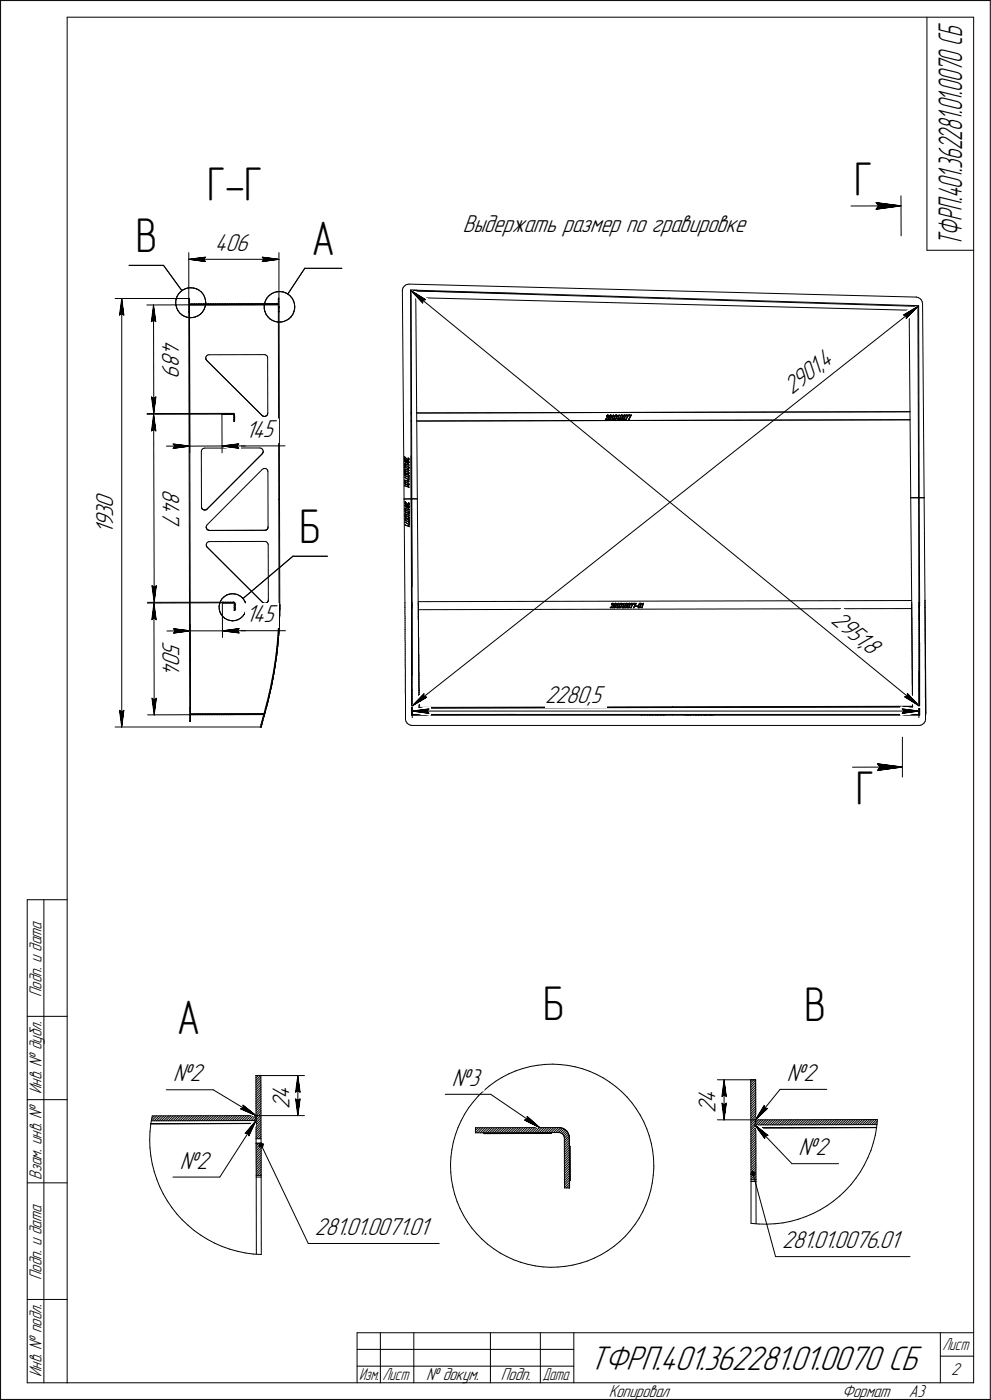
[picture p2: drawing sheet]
<svg xmlns="http://www.w3.org/2000/svg" width="297mm" height="420mm" viewBox="0 0 297 420" stroke-linecap="round" stroke-linejoin="round" font-family="sans-serif">
<defs><g id="words">
<g font-size="14.6">
<text x="256.3" y="58.7">Г</text>
<text x="62.1" y="60.2">Г-Г</text>
<text x="40.7" y="75.6">В</text>
<text x="93.4" y="76.5">А</text>
<text x="89.9" y="162.9">Б</text>
<text x="256.8" y="241.5">Г</text>
<text x="53.1" y="310.4">А</text>
<text x="163" y="306.2">Б</text>
<text x="241.4" y="306.6">В</text>
</g>
<text font-size="10.9" x="176.9" y="411.2">ТФРП.401.362281.01.0070 СБ</text>
<text font-size="10.5" x="288.7" y="73.7" transform="rotate(-90 288.7 73.7)">ТФРП.401.362281.01.0070 СБ</text>
<g font-size="7.8">
<text x="138.9" y="69.7">Выдержать размер по гравировке</text>
<text x="64.5" y="75.3">406</text>
<text x="48.6" y="102.2" transform="rotate(90 48.6 102.2)">4</text>
<text x="48.6" y="105.4" transform="rotate(90 48.6 105.4)">8</text>
<text x="48.6" y="108.5" transform="rotate(90 48.6 108.5)">9</text>
<text x="247.5" y="110.8" transform="rotate(-38 247.5 110.8)">4</text>
<text x="237.6" y="118.7" transform="rotate(-38 237.6 118.7)">2901,</text>
<text x="73.6" y="131.4">145</text>
<text x="48.7" y="146.9" transform="rotate(90 48.7 146.9)">8</text>
<text x="34" y="155.2" transform="rotate(-90 34 155.2)">3</text>
<text x="34" y="152.4" transform="rotate(-90 34 152.4)">0</text>
<text x="48.7" y="150.1" transform="rotate(90 48.7 150.1)">4</text>
<text x="48.7" y="153.3" transform="rotate(90 48.7 153.3)">7</text>
<text x="34" y="160.5" transform="rotate(-90 34 160.5)">1</text>
<text x="34" y="158.4" transform="rotate(-90 34 158.4)">9</text>
<text x="73.7" y="186.8">145</text>
<text x="249.1" y="186.8" transform="rotate(39 249.1 186.8)">2951,</text>
<text x="48.7" y="192.4" transform="rotate(90 48.7 192.4)">5</text>
<text x="48.7" y="195.1" transform="rotate(90 48.7 195.1)">0</text>
<text x="258.6" y="194.6" transform="rotate(39 258.6 194.6)">8</text>
<text x="48.8" y="198.3" transform="rotate(90 48.8 198.3)">4</text>
<text x="163.5" y="211">2280,5</text>
<text x="51.9" y="324.6">№2</text>
<text x="86.8" y="329.8" transform="rotate(-90 86.8 329.8)">4</text>
<text x="135.6" y="326">№3</text>
<text x="236.1" y="324.5">№2</text>
<text x="86.8" y="333" transform="rotate(-90 86.8 333)">2</text>
<text x="214.7" y="334.3" transform="rotate(-90 214.7 334.3)">2</text>
<text x="214.7" y="331.1" transform="rotate(-90 214.7 331.1)">4</text>
<text x="239.6" y="346.8">№2</text>
<text x="53.9" y="350.9">№2</text>
<text x="94.5" y="370.8">281.01.0071.01</text>
<text x="234.7" y="374.8">281.01.0076.01</text>
</g>
<g font-size="5.5">
<text x="12.4" y="299.4" transform="rotate(-90 12.4 299.4)">Подп. и дата</text>
<text x="12.4" y="328.5" transform="rotate(-90 12.4 328.5)">Инв. № дубл.</text>
<text x="12.4" y="354.2" transform="rotate(-90 12.4 354.2)">Взам. инв. №</text>
<text x="12.4" y="384.4" transform="rotate(-90 12.4 384.4)">Подп. и дата</text>
<text x="12.4" y="413.5" transform="rotate(-90 12.4 413.5)">Инв. № подл.</text>
<text x="285.4" y="412.9">2</text>
<text x="127.8" y="414.4">№ докум.</text>
<text x="150.3" y="414.4">Подп.</text>
<text x="182.6" y="419.4">Копировал</text>
<text x="252.6" y="419.4">Формат</text>
<text x="272.7" y="419.4">A3</text>
</g>
<g font-size="5.4">
<text x="282.8" y="405.4">Лист</text>
<text x="107.8" y="414.4">Изм.</text>
<text x="114.8" y="414.4">Лист</text>
<text x="162.8" y="414.4">Дата</text>
</g>
</g></defs>
<g fill="none" stroke="#000" stroke-width=".3">
<path d="M.2 .2v420zM.2 .2h296.9zM20.2 5.2v410zM20.2 5.2h271.9zM278.1 5.2v69.9zM292.1 5.2v410zM297.1 .2v420zM270.3 58.8l.1 12zM38.7 79.7h10.4zM49.1 79.7l5.5 7.5zM56.6 75.9v13.7zM56.6 77.9l5-.7z"/>
<path d="M56.6 77.9l5 .6zM56.6 77.9h27.1zM61.1 77.9l.5 .6zM61.6 77.2l-.5 .7zM78.7 78.5l5-.6zM78.7 77.2l.5 .7zM78.7 77.2l5 .7zM79.2 77.9l-.5 .6zM83.7 75.9v13.6zM255.4 61.8h14.9zM262.8 62.8l7.5-1zM262.8 60.8l.8 1z"/>
<path d="M262.8 60.8l7.5 1zM263.6 61.8l-.8 1zM278.1 75.1h14zM34.5 89.6h22.1zM35.9 94.6l.6-.5zM36.5 89.6l.7 5zM36.5 94.1l.7 .5zM36.5 89.6l-.6 5zM36.5 89.6v128.7zM44.1 91.6l12.8-.1zM45.4 96.6l.7-.5zM46.1 91.6l.6 5z"/>
<path d="M46.1 96.1l.6 .5zM46.1 91.6l-.7 5zM46.1 91.6v32.6zM52.7 90.7l.1 .9zM52.8 91.6l.2 .8zM52.8 89.9l-.1 .8zM53 92.4l.4 .8zM53.1 89l-.3 .9zM53.4 93.2l.5 .7zM53.6 88.3l-.5 .7zM53.9 93.9l.6 .6zM54.1 87.6l.7-.5z"/>
<path d="M54.1 87.6l-.5 .7zM54.5 94.5l.8 .5zM54.8 87.1l.8-.4zM55.3 95l.8 .2zM55.6 86.7l.8-.3zM56.1 95.2l.9 .2zM56.4 86.4h.9zM56.6 89.6h.3zM56.6 93.6h.3zM56.6 89.6v4zM56.6 93.6h.1M56.6 93.7h.3z"/>
<path d="M56.6 93.7l.3 118.9zM56.6 93.6l.3-.2zM56.6 92.9l.3-.2zM56.6 92.2l.3-.2zM56.6 91.5l.2-.2zM56.6 90.8l.3-.2zM56.6 90l.3-.1zM56.9 91.2h.1M56.8 91.4h.1M56.8 91.2v.2zM56.8 91.3h.1M56.9 91.2v.2z"/>
<path d="M56.9 91.5h26.6zM56.9 91.4h26.6zM56.9 91.2l26.6-.1zM56.9 91.5l26.6-.1zM56.9 91.4v2.2zM56.9 89.6v1.6zM56.9 93.7l.2 118.9zM56.9 93.6h.1M56.9 91.3h.1M56.9 93.7v42.2zM57 95.4l.8-.1zM57.3 86.4l.9 .1z"/>
<path d="M57.4 91.4l.2-.2zM57.8 95.3l.9-.2zM58.1 91.4l.2-.2zM58.2 86.5l.8 .2zM58.7 95.1l.8-.3zM58.8 91.4l.2-.2zM59 86.7l.8 .5zM59.5 94.8l.7-.5zM59.5 91.4l.2-.2zM59.8 87.2l.7 .5zM60.2 91.4l.3-.2zM60.5 87.7l.5 .7z"/>
<path d="M60.8 93.6l-.6 .7zM61 91.4l.2-.2zM61 88.4l.4 .8zM61.3 92.9l-.5 .7zM61.4 89.2l.2 .8zM61.6 92.1l-.3 .8zM61.6 90l.1 .9zM61.7 91.2l-.1 .9zM61.7 90.9v.3zM61.8 91.2l-.1 .2zM62.4 91.4l.2-.2zM63.1 91.4l.2-.2z"/>
<path d="M63.8 91.4l.2-.2zM64.7 91.2l-.2 .2zM65.2 91.4l.2-.2zM65.9 91.4l.2-.2zM66.6 91.4l.2-.2zM67.5 91.2l-.1 .2zM68 91.4l.2-.2zM68.7 91.4l.3-.2zM69.5 91.4l.2-.2zM70.4 91.2l-.2 .2zM70.9 91.4l.2-.2zM71.6 91.4l.2-.2z"/>
<path d="M72.3 91.4l.2-.2zM73 91.4l.2-.2zM73.7 91.4l.2-.2zM74.4 91.4l.2-.2zM75.1 91.4l.3-.2zM75.9 91.4l.1-.2zM76.5 91.4l.3-.3zM77.3 91.4l.2-.3zM78 91.4l.2-.3zM78.9 91.1l-.2 .3zM79.3 91.8v.9zM79.3 92.7l.2 .9z"/>
<path d="M79.4 90.9l-.1 .9zM79.5 93.6l.3 .8zM79.6 91.1l-.2 .3zM79.7 90.1l-.3 .8zM79.8 94.4l.5 .7zM80.1 91.4l.2-.3zM80.2 89.4l-.5 .7zM80.3 95.1l.7 .6zM80.8 88.7l.7-.5zM80.8 88.7l-.6 .7zM80.8 91.4l.2-.3zM81 95.7l.7 .5z"/>
<path d="M81.5 88.2l.8-.4zM81.7 91.1l-.2 .3zM81.7 96.2l.8 .3zM82.2 91.4l.2-.3zM82.3 87.8l.8-.2zM82.5 96.5l.9 .2zM82.9 91.4l.2-.3zM83.1 87.6l.9-.1zM83.4 96.7h.9zM83.5 91.1v.3zM83.5 92.3h.1M83.5 89.5h.2z"/>
<path d="M83.5 92.3v1.3zM83.5 92.1h.2zM83.5 89.5v2.6zM83.5 92.3h.2zM83.5 93.6h.2zM83.5 93.6h.1M83.5 93.6l.2 56.3zM83.5 92.2h.2zM83.5 92.1v.1zM83.5 92.9l.2-.2zM83.5 90l.2-.1zM83.6 93.6l.1-.2z"/>
<path d="M83.6 92.1l.1-.1zM83.7 89.5v2.6zM83.7 91.3l-.2 .2zM83.7 90.6l-.2 .2zM83.7 92.3v1.3zM83.7 93.6l.2 56.3zM83.7 93.6h.1M83.7 92.1v.1zM83.7 92.3h.1M84 87.5l.9 .1zM84.3 96.7l.8-.2zM84.9 87.6l.8 .3z"/>
<path d="M85.1 96.5l.8-.3zM85.7 87.9l.8 .4zM85.9 96.2l.8-.5zM86.5 88.3l.7 .6zM86.7 95.7l.6-.6zM87.2 88.9l.5 .7zM87.7 89.6l.4 .8zM87.8 94.4l-.5 .7zM88.1 90.4l.2 .8zM88.2 93.6l-.4 .8zM88.3 91.2l.1 .9zM88.4 92.8l-.2 .8z"/>
<path d="M88.4 92.1v.7zM91.4 80.6l-5 7.7zM91.4 80.6h11.2zM120.7 87.3l.5 62.5zM120.7 87v.3zM120.9 86.4l-.2 .6zM121.2 86l.5-.4zM121.2 86l-.3 .4zM121.7 85.6l.5-.2zM122.2 85.4l.6-.1zM122.8 85.3l152.1 3.9zM123.2 87.1l2.1 .1z"/>
<path d="M123.2 87.3h.2zM123.2 87.1l.2 62.7zM123.2 87.1l152.4 4.7zM123.4 87.3l152 4.7zM123.4 87.3l.2 62.5zM123.4 87.3l4.3 2.7zM123.4 87.3l3.4 3.7zM123.4 87.3l152.3 124.6zM124.8 89.4l.4 60.4zM124.8 89.4l148 3.7zM125.3 87.4l31.4 .7zM126.9 90.1l.8-.1z"/>
<path d="M126.9 90.1l-.1 .9zM200.7 89.5v.2zM271.1 94.6l.8 .1zM271.1 94.6l4.3-2.6zM271.9 94.7v.9zM272.8 93.1l.5 56.3zM274.6 91.7v.2zM274.8 91.7v.2zM275 89.2h.1M275 89.2l.6 .2zM275.4 92l.2 57.4zM275.4 92l-3.5 3.6z"/>
<path d="M275.6 89.4l.5 .3zM275.6 91.8l.2 57.6zM276.1 89.7l.4 .4zM276.5 90.1l.2 .5zM276.7 90.6l.1 .6zM276.8 91.2l.5 58.2zM45.5 119.2l.6 5zM45.5 119.2l.6 .5zM46.1 119.7l.7-.5zM46.8 119.2l-.7 5zM61.7 107.5l.1 .4zM61.8 107.9l.2 .3z"/>
<path d="M61.8 107.1l-.1 .4zM62 108.2l16.7 16.6zM62.1 106.8l-.3 .3zM62.1 106.8l.3-.2zM62.4 106.6l.3-.1zM62.7 106.5h16.6zM79.3 106.5l.4 .1zM79.7 106.6l.4 .2zM80.1 106.8l.2 .3zM80.3 107.1v.3zM80.3 107.4v16.6zM44.1 124.4l22.5-.1z"/>
<path d="M44.2 124.2l22.4-.1zM45.5 129.4l.6-.5zM46.1 124.4l.7 5zM46.1 124.4l-.6 5zM46.1 124.4l.2 56.4zM46.1 128.9l.7 .5zM50 133.9h6.9zM51.9 133.3l5 .6zM51.9 133.3l.6 .6zM51.9 134.6l5-.7zM52.5 133.9l-.6 .7zM56.9 133.9h9.7z"/>
<path d="M60.4 135.6l.1 16.5zM60.5 135.2l-.1 .4zM60.7 134.8l-.2 .4zM60.7 134.8l.3-.2zM61 134.6l.4-.1zM61.4 134.5h16.6zM66.6 124.3h3.3zM66.6 124.1h3.3zM66.6 124.1v.2zM66.6 124.3v11.6zM66.6 133.9h5zM66.6 133.9l5 .7z"/>
<path d="M66.6 133.9l5-.6zM66.6 133.9h7zM66.9 124.4l2.7-.1zM66.9 124.3h.1M66.9 124.3l.2-.2zM67.8 124.1l-.2 .2zM68.5 124.1l-.2 .2zM69 124.3l.3-.2zM69.8 124.3l.1-.1zM69.9 124.3l.2 .1zM70.1 124.1h.1M69.9 124.2h.1"/>
<path d="M70.1 124.1l.2 .2zM70.1 124.4v.1zM70.1 124.5v2zM70.1 126.5h.3zM70.1 126.1l.3-.2zM70.1 124.6h.1M70.2 124.5h.2zM70.3 124.3l.1 .2zM70.4 124.5v2zM70.4 124.5v.4zM70.4 126.2v.3zM70.4 124.9v1.3z"/>
<path d="M70.4 126.2h.1M70.4 124.9h.1M70.4 125.1l-.3 .2zM71.1 133.9l.5 .7zM71.6 133.9h13.9zM71.6 133.3l-.5 .6zM78 134.5l.4 .1zM78.4 134.6l.3 .2zM78.7 124.8l.2 .1zM78.7 136.2l-16.6 16.6zM78.7 134.8l.2 .4zM78.9 124.9l.4 .2z"/>
<path d="M78.9 135.2l.1 .3zM78.9 135.9l-.2 .3zM79 135.5l-.1 .4zM79.3 125.1l.4-.1zM79.7 125l.4-.2zM80.3 124.5l-.2 .3zM80.3 124v.5zM121.4 140h.1M121.4 137.2v.6zM121.4 139.4h.1M121.5 139.4h.1M121.4 137.2h.1"/>
<path d="M121.4 139.2h.1M121.4 138.3h.1M121.4 139.1h.1M121.4 139.5h.1M121.4 139.8h.1M121.4 139.9h.1M121.5 139.1h.1M121.5 137.2h.1M121.4 137.8h.1M121.5 138.1h.1M121.4 138.1h.1M121.4 138.2h.1"/>
<path d="M121.4 138.4h.1M121.4 138.5h.1M121.5 139.5h.1M121.5 139.1l1.1 .4zM121.5 139.8h.1M121.5 138.6h.1M121.5 139.7h.1M121.5 137.2l.8 .8zM121.5 139.2l1.2 .5zM121.5 137.8h.1M121.5 137.3l.7 .7zM121.5 137.3v.5z"/>
<path d="M121.5 138.2h.1M121.5 138.3h.1M121.5 140h.1M121.5 138.4h.1M121.5 138.5h.1M121.5 139.9h.1M121.6 138.2h.1M121.6 138.1h.1M121.5 138.7h.1M121.6 139.7h.1M121.7 138.1h.1M121.6 138.7h.1"/>
<path d="M121.6 138.6h.1M121.7 139.7h.1M121.6 139.8h.1M121.7 138.2h.1M121.7 139.8h.1M121.7 138.1h.2zM121.7 139.7l.7 .3zM121.7 139.8l.7 .3zM121.7 138.6l.2 .1zM121.7 138.8h.2zM121.7 138.2l.2 .1zM121.9 138.2h.1"/>
<path d="M121.9 138.8h.1M121.9 138.7h.1M121.9 138.3h.1M122 138.2h.1M122 138.3h.1M122 138.8h.1M122 138.7h.1M122 138.4h.1M122 138.6h.1M122 138.5h.1M122.1 138.3h.1M122.1 138.8h.1"/>
<path d="M122.1 138.4h.1M122.1 138.6h.1M122.2 138.8h.1M122.2 138.3h.1M122.2 138.6h.1M122.2 138.7h.1M122.2 138.5h.1M122.3 138.3h.1M122.2 138h.1M122.2 138.9h.1M122.3 138h.1M122.3 138.1h.1"/>
<path d="M122.3 138.4h.1M122.3 138.9h.1M122.3 138.8h.1M122.3 138.5h.1M122.3 139.2h.1M122.4 138h.1M122.4 138.5h.1M122.4 139.2h.1M122.3 139.2l.3 .3zM122.4 138.4h.1M122.5 138.1h.1M122.4 138.2h.1"/>
<path d="M122.5 138.5h.1M122.5 140h.1M122.4 137.5h.1M122.4 138.9h.1M122.4 139.2l.3 .4zM122.5 138.4h.1M122.4 137.6h.1M122.5 137.5h.1M122.4 139h.1M122.5 138.6h.1M122.5 138.9h.1M122.5 137.6h.1"/>
<path d="M122.5 139h.1M122.5 138.2h.1M122.6 138.6h.1M122.6 138h.1M122.5 138h.1M122.6 138.5h.1M122.5 137.7h.1M122.6 137.6h.1M122.6 137.7h.1M122.6 138.2h.1M122.6 139h.1M122.6 138.9h.1"/>
<path d="M122.6 137.9h.1M122.6 138.7h.1M122.6 137.8h.1M122.7 138.6h.1M122.7 137.7h.1M122.6 138.8h.1M122.7 139.7h.1M122.6 138.1h.1M122.7 138h.1M122.7 138.9h.1M122.7 138.7h.1M122.7 137.8h.1"/>
<path d="M122.7 138.8h.1M122.7 139.6h.1M122.7 137.9h.1M123.3 124h.2zM123.3 136.9l.2 20.1zM123.3 126.4h.2zM125 124l148-.4zM125.1 126.4l148-.4zM181.7 125.9h.1M181.7 126l.5-.1zM181.8 125.9h.5zM181.8 125.9l.7-.8z"/>
<path d="M182 124.8h.1M182 124.9h.1M182.1 124.8h.1M182.1 124.9h.1M182.2 124.8h.1M182.2 124.7h.1M182.3 124.7h.1M182.2 125.9h.1M182.3 125.9h.1M182.3 124.8h.1M182.4 124.6h.1M182.3 124.6h.1"/>
<path d="M182.4 124.7h.1M182.5 124.6h.1M182.5 125.1l-.8 .8zM182.5 124.8h.1M182.5 125.1h.1M182.6 124.7h.1M182.5 125h.1M182.6 125.7h.1M182.6 125.8h.1M182.6 124.8h.1M182.6 124.9h.1M182.6 125.1h.1"/>
<path d="M182.6 125h.1M182.7 124.8h.1M182.6 125.9h.1M182.7 125h.1M182.7 125.4h.1M182.7 124.9h.1M182.7 125.9h.1M182.7 125.5l-.1 .2zM182.7 125.7h.1M182.7 125.8h.1M182.8 125.3h.1M182.8 125.5l-.1 .2z"/>
<path d="M182.8 125.9h.1M182.8 125.4h.1M182.8 125.1h.1M182.9 125.3h.1M182.9 125h.1M182.9 125.2h.1M182.9 124.9h.1M182.9 125.9h.1M183 125.3h.1M182.9 124.8h.1M183 125.1h.1M183 125.9h.1"/>
<path d="M183 124.8h.1M183 125h.1M183 125.2h.1M183 124.9h.1M183.1 125.3h.1M183 124.7h.1M183.1 125.9h.1M183.1 124.7h.1M183 125.8h.1M183.1 125.8h.1M183.1 125.2h.1M183.1 124.8h.1"/>
<path d="M183.2 124.7h.1M183.1 125.7h.1M183.2 125.3h.1M183.2 125.2h.1M183.3 124.7h.1M183.2 124.6h.1M183.2 125.8h.1M183.2 125.7h.1M183.2 125.5h.1M183.2 125.4h.1M183.3 124.6h.1M183.2 125.1h.1"/>
<path d="M183.2 125.5v.2zM183.3 125.1h.1M183.3 125.2h.1M183.3 125.3h.1M183.3 125.5v.2zM183.3 124.8h.1M183.3 125.5h.1M183.3 125.4h.1M183.4 124.8h.1M183.4 124.7h.1M183.4 124.9h.1M183.3 125h.1"/>
<path d="M183.4 125.1h.1M183.5 124.8h.1M183.5 124.9h.1M183.4 125h.1M183.6 125.9h.1M183.7 125h.1M183.7 124.9h.1M183.7 125.9h.1M183.7 124.9l.4-.3zM183.8 125l.2-.2zM183.9 125.9h.1M184 125.8h.1"/>
<path d="M183.9 125.8h.1M184 125.9h.1M184 124.8l-.4 1.1zM184.1 124.6h.1M184.1 124.7l-.4 1.2zM184.1 124.7h.1M184.2 125.7h.1M184.2 125.8h.1M184.3 125.9h.1M184.3 125.7h.1M184.4 125.7h.1M184.4 125.8h.1"/>
<path d="M184.4 125.9h.1M184.5 125.9h.1M184.5 124.9l-.3 .8zM184.5 124.8h.1M184.6 125.9h.1M184.7 124.7h.1M184.6 124.8h.1M184.6 124.9l-.2 .8zM184.6 124.9h.1M184.7 124.8h.1M184.7 125.9h.1M184.7 125.8h.1"/>
<path d="M184.8 124.6h.1M184.8 124.7h.1M184.8 125.9h.1M184.8 125.7h.1M184.9 124.7h.1M184.9 124.6h.1M185 124.6h.1M184.8 125.8h.1M184.9 125.7h.1M185 124.7h.1M185 124.8h.1M185.1 124.8h.1"/>
<path d="M185.1 124.7h.1M185.1 124.9h.1M185.1 124.9l-.3 .8zM185.2 124.7h.1M185.2 124.8h.1M185.2 124.9l-.3 .8zM185.2 124.9h.1M185.3 125.9h.1M185.3 125h.1M185.4 124.9h.1M185.3 124.9h.1M185.4 125h.1"/>
<path d="M185.4 125.9h.1M185.4 124.9l.4-.3zM185.4 125l.3-.2zM185.6 125.9h.1M185.5 125.9h.1M185.6 125.8h.1M185.7 125.8h.1M185.7 125.9h.1M185.7 124.8l-.4 1.1zM185.8 124.6h.1M185.8 124.7l-.4 1.2zM185.8 124.7h.1"/>
<path d="M185.9 125.7h.1M185.9 125.8h.1M185.9 125.9h.1M186 125.9h.1M186 125.8h.1M186 125.7h.1M186.1 125.8h.1M186.1 125.9h.1M186.2 125.9h.1M186.2 124.8h.1M186.2 124.9l-.3 .8zM186.3 125.9h.1"/>
<path d="M186.3 124.9l-.3 .8zM186.3 124.8h.1M186.3 124.7h.1M186.4 124.7h.1M186.3 125.8h.1M186.4 125.9h.1M186.4 124.8h.1M186.5 124.7h.1M186.5 124.6h.1M186.4 125.8h.1M186.4 125.7h.1M186.6 124.6h.1"/>
<path d="M186.6 124.7h.1M186.5 125.8h.1M186.5 125.7h.1M186.7 124.8h.1M186.7 124.6h.1M186.7 124.9h.1M186.8 124.7h.1M186.7 124.9l-.2 .8zM186.7 125.7h.1M186.7 125.8h.1M186.8 125.7h.1M186.8 125.9h.1"/>
<path d="M186.9 124.8h.1M186.8 124.9l-.2 .8zM186.9 125.8h.1M186.8 124.9h.1M186.9 125.9h.1M186.9 125.7h.1M187 125.9h.1M187 124.9l-.2 .8zM187 124.8h.1M187.1 125.9h.1M187.1 124.9l-.2 .8zM187.1 124.8h.1"/>
<path d="M187.2 124.7h.1M187.2 124.8h.1M187.2 125.8h.1M187.2 125.9h.1M187.3 124.6h.1M187.3 124.7h.1M187.3 125.8h.1M187.3 125.9h.1M187.4 124.6h.1M187.3 125.7h.1M187.4 124.7h.1M187.5 124.7h.1"/>
<path d="M187.5 124.6h.1M187.4 125.7h.1M187.5 124.8h.1M187.6 124.6h.1M187.6 124.8h.1M187.6 124.9h.1M187.6 124.9l-.3 .7zM187.6 124.7h.1M187.7 124.7h.1M187.7 124.8h.1M187.7 124.9l-.3 .7zM187.7 124.9h.1"/>
<path d="M187.8 125.9h.1M187.9 124.8h.1M187.9 125.9h.1M187.9 124.7h.1M188 124.6h.1M188 124.8h.1M188 124.6h.6zM188 124.7h.5zM188.5 124.7l-.7 1.2zM188.6 124.6h.1M188.6 124.7h.1M188.6 124.7l-.7 1.2z"/>
<path d="M188.6 125.9h.1M188.7 125.9h.1M188.7 124.8h.1M188.8 124.7h.1M188.8 124.8h.1M188.8 124.6h.1M188.8 124.6h.6zM188.8 124.7h.5zM189.3 124.7l-.7 1.2zM189.4 124.6h.1M189.4 124.7h.1M189.4 124.7l-.6 1.2z"/>
<path d="M60.5 152.1v.3zM60.5 152.4l.2 .4zM60.7 152.8l.3 .2zM61 153l.4 .1zM61.4 153.1h.4zM61.8 153.1l.3-.3zM61.8 158.2l.1 .4zM61.9 158.6l.2 .3zM61.9 157.9l-.1 .3zM62.1 158.9l.4 .3zM62.1 157.6l-.2 .3zM62.5 159.2l.4 .1z"/>
<path d="M62.9 159.3l16.6-.1zM78.7 140.9l.3-.2zM78.7 140.9l-16.6 16.7zM79 140.7l.5-.1zM79.5 159.2h.3zM79.5 140.6l.3 .1zM79.8 159.2l.3-.2zM79.8 140.7l.4 .3zM80.2 141l.1 .4zM80.3 158.6l-.2 .4zM80.3 141.4l.1 .2zM80.4 141.6v16.6z"/>
<path d="M80.4 158.2l-.1 .4zM83.7 149.9v31.6zM83.7 149.9h.2zM83.9 149.9v31.6zM121.2 149.8l.3 31.2zM121.2 149.8h2.2zM121.5 145.8h.1M121.5 144.4h.1M121.4 141.5h.1M121.4 144.1h.1M121.4 142.5h.1M121.4 142.6h.1"/>
<path d="M121.4 142.7h.1M121.4 141.1h.1M121.4 142.3h.1M121.4 142.4h.1M121.4 140.8h.1M121.4 143.3h.1M121.4 144.2h.1M121.4 145h.1M121.4 145.1h.1M121.4 145.2h.1M121.4 144.8h.1M121.4 144.9h.1"/>
<path d="M121.5 141.1h.1M121.4 145.8h.1M121.5 143.3h.1M121.4 141.7h.1M121.4 141.8h.1M121.4 141.9h.1M121.4 140.9h.1M121.4 144.5h.1M121.4 144.4h.1M121.4 140.1h.1M121.4 140.2h.1M121.4 145.9h.1"/>
<path d="M121.4 143.4l1.2 .7zM121.4 141.6h.1M121.5 144.1h.1M121.5 140.8h.1M121.5 141.4h.1M121.5 142.3h.1M121.5 144.1l1.1 .4zM121.5 144.2l1.2 .5zM121.5 143.3l1.1 .7zM121.5 140.9l1.2 .4zM121.5 144.8h.1M121.5 145.9l1.2 .4z"/>
<path d="M121.5 144.7h.1M121.5 142.7h.1M121.5 141.2h.1M121.5 145.3h.1M121.5 142.2h.1M121.5 145.8l1.1 .4zM121.5 140.3h.1M121.5 141.9h.1M121.5 140.8l1.1 .4zM121.5 144.5h.1M121.5 145.1h.1M121.5 145.2h.1"/>
<path d="M121.5 142.4h.1M121.5 144.9h.1M121.5 141.5h.1M121.5 141.6h.1M121.5 142.5h.1M121.5 145h.1M121.5 140.1h.1M121.5 140.2h.1M121.5 141.7h.1M121.5 141.8h.1M121.5 142.6h.1M121.5 157.7h.1"/>
<path d="M121.5 153h.1M121.5 154.6h.1M121.5 150.6h.1M121.5 150.7v.5zM121.6 152.6h.1M121.5 152.7h.1M121.5 153.4h.1M121.5 155.9h.1M121.6 152.8h.1M121.5 152.6h.1M121.5 155.2h.1M121.5 154.3h.1"/>
<path d="M121.5 155.8h.1M121.5 151.7h.1M121.6 156.8h.1M121.6 154.3h.1M121.5 152.8h.1M121.5 152.9h.1M121.5 157.6h.1M121.5 154.5h.1M121.5 156h.1M121.5 156.1h.1M121.5 151.3h.1M121.5 155h.1"/>
<path d="M121.6 157.6h.1M121.5 151.8h.1M121.5 151.9h.1M121.5 156.8h.1M121.5 155.1h.1M121.5 151.2h.1M121.5 153.3h.1M121.5 153.5h.1M121.5 153.6h.1M121.6 150.6h.1M121.6 144.9h.1M121.6 144.7h.1"/>
<path d="M121.5 142.8h.1M121.6 142.2h.1M121.5 142h.1M121.6 141.4h.1M121.6 153h.1M121.6 154.6h.1M121.6 155.3h.1M121.6 151.3h.1M121.6 154.3l1.2 .5zM121.6 154.3l1.1 .3zM121.6 155.7h.1M121.6 155.8h.1"/>
<path d="M121.6 152.7l1.2 .4zM121.6 156.8l1.2 .6zM121.6 157.6l1.1 .4zM121.6 156.2h.1M121.6 154.9h.1M121.6 152.6l1.1 .4zM121.6 157.7l1.2 .4zM121.6 152h.1M121.6 156.8l1.2 .8zM121.6 154.5h.1M121.6 153.3h.1M121.6 153.6h.1"/>
<path d="M121.6 151.6h.1M121.6 142.7h.1M121.6 140.3h.1M121.6 141.5h.1M121.6 145.3h.1M121.7 144.7h.1M121.6 142.9h.1M121.6 145.4h.1M121.7 142.2h.1M121.6 141.9h.1M121.6 140.4h.1M121.6 142h.1"/>
<path d="M121.6 142.3h.1M121.7 141.4h.1M121.6 151.8h.1M121.6 151.9h.1M121.7 152.9h.1M121.6 152.9h.1M121.7 151.6h.1M121.6 152.1h.1M121.6 155.1h.1M121.6 155.9h.1M121.6 150.8l.7 .7zM121.6 150.8v.5z"/>
<path d="M121.6 153.4h.1M121.6 156h.1M121.6 156.1h.1M121.6 150.6l.8 .8zM121.6 155.4h.1M121.6 153.7h.1M121.7 153.2h.1M121.6 153.5h.1M121.6 151.7h.1M121.7 154.5h.1M121.6 155h.1M121.6 153.2h.1"/>
<path d="M121.6 155.2h.1M121.7 144.9h.1M121.6 144.8h.1M121.6 142.8h.1M121.7 141.5h.1M121.7 142.4h.1M121.7 152h.1M121.7 153h.1M121.8 155.7h.1M121.7 155.7h.1M121.7 155.3h.1M121.8 151.5h.1"/>
<path d="M121.7 156.2h.1M121.7 153.7h.1M121.7 156.3h.1M121.7 152.1h.1M121.7 154.6h.1M121.8 154.9h.1M121.7 154.9h.1M121.7 153.3h.1M121.7 156.1h.1M121.7 155.8h.1M121.7 155.4h.1M121.7 153.8h.1"/>
<path d="M121.8 153.2h.1M121.7 153.6h.1M121.7 151.7h.1M121.7 155h.1M121.7 142.4l.7 .2zM121.7 142.8l.7 .3zM121.7 145.3l.7 .3zM121.7 144.7l.7 .3zM121.7 145.4l.7 .3zM121.7 140.4l.7 .3zM121.7 142.9l.7 .3zM121.7 141.4l.7 .2z"/>
<path d="M121.7 141.5l.7 .3zM121.7 142.2l.7 .3zM121.7 140.3l.7 .3zM121.7 142l.7 .2zM121.7 142.1l.7 .2zM121.7 144.9l.7 .2zM121.8 153.3h.1M121.8 151.6h.1M121.8 155.8h.1M121.8 155.4h.1M121.8 156.3h.1M121.8 153.8h.1"/>
<path d="M121.8 152.2h.1M121.8 152.1h.1M121.8 155.5h.1M121.8 153.3l.8 .2zM121.8 155.5l.8 .3zM121.8 151.6l.2 .1zM121.8 153.9l.8 .2zM121.8 155.7l.8 .3zM121.8 155.4l.8 .3zM121.8 156.4l.8 .2zM121.8 155.8l.8 .2zM121.8 154.9l.8 .2z"/>
<path d="M121.8 152.1l.2 .1zM121.8 154.9l.8 .3zM121.8 152.2l.2 .1zM121.8 151.6h.2zM121.8 153.8l.8 .3zM121.8 153.2l.8 .3zM121.8 156.3l.8 .2zM122 151.7h.1M122 152.3h.1M122 152.2h.1M122 151.6h.1M122.1 151.8h.1"/>
<path d="M122.1 151.7h.1M122.1 152.3h.1M122.1 152.2h.1M122.2 151.7h.1M122.2 151.8h.1M122.2 152.3h.1M122.2 152h.1M122.2 151.9h.1M122.2 152.1h.1M122.3 151.8h.1M122.2 152.2h.1M122.3 152.2h.1"/>
<path d="M122.3 152.3h.1M122.3 152h.1M122.3 152.1h.1M122.3 151.9h.1M122.4 151.8h.1M122.3 151.5h.1M122.3 140.8h.1M122.4 140.8h.1M122.3 144.2h.1M122.4 144.2h.1M122.3 145.9h.1M122.3 144.3l.3 .2z"/>
<path d="M122.3 145.8h.1M122.3 140.9l.3 .3zM122.4 145.8h.1M122.3 145.9l.3 .3zM122.4 151.9h.1M122.4 151.5h.1M122.4 152.2h.1M122.4 152.4h.1M122.4 145.9h.1M122.4 151.6h.1M122.5 151.9h.1M122.5 151.8h.1"/>
<path d="M122.4 152.3h.1M122.5 151.5h.1M122.5 142.5h.1M122.4 144.2l.3 .4zM122.5 141.8h.1M122.5 140.1h.1M122.5 142.6h.1M122.5 145.1h.1M122.4 142.2h.1M122.4 145.9l.3 .4zM122.4 142.3h.1M122.4 145.6h.1"/>
<path d="M122.4 143.1h.1M122.4 140.8l.3 .4zM122.4 145.7h.1M122.5 141.7h.1M122.4 140.7h.1M122.4 140.6h.1M122.5 145h.1M122.4 143.2h.1M122.5 151.6h.1M122.5 152.7h.1M122.6 151.9h.1M122.5 152.4h.1"/>
<path d="M122.5 154.3h.1M122.5 152.3h.1M122.5 157.7h.1M122.6 151.8h.1M122.5 140.2h.1M122.5 142.7h.1M122.5 145.2h.1M122.5 142.2h.1M122.5 145.6h.1M122.5 143.1h.1M122.5 143.4h.1M122.5 140.6h.1"/>
<path d="M122.5 157.6h.1M122.6 157.6h.1M122.6 152.7h.1M122.6 154.3h.1M122.6 151.5h.1M122.5 157.7l.2 .3zM122.5 152.7l.2 .3zM122.5 154.3l.2 .3zM122.5 143.5h.1M122.6 142.6h.1M122.6 141.9h.1M122.6 140.1h.1"/>
<path d="M122.6 140.2h.1M122.6 142.7h.1M122.6 145.2h.1M122.5 142.3h.1M122.5 143.4h.2zM122.6 141.7h.1M122.5 140.7h.1M122.6 145.1h.1M122.5 143.2h.1M122.6 156.6h.1M122.6 157.7l.3 .3zM122.6 154.3l.3 .4z"/>
<path d="M122.6 156.1h.1M122.6 152.3h.1M122.6 157.7h.1M122.6 156h.1M122.6 156.5h.1M122.6 151h.1M122.6 155.2h.1M122.6 152.7l.3 .3zM122.6 153.5h.1M122.6 152.4h.1M122.6 153.6h.1M122.6 154.1h.1"/>
<path d="M122.6 155.7h.1M122.6 152h.1M122.6 155.8h.1M122.6 145.6h.1M122.6 142.3h.1M122.6 143.1h.1M122.5 145.7h.1M122.6 145.7h.1M122.6 141.8h.1M122.6 140.7h.1M122.6 140.3h.1M122.6 140.5h.1"/>
<path d="M122.6 142.2h.1M122.6 143.2h.1M122.6 151.1h.1M122.6 145.4h.1M122.6 145.3h.1M122.6 145.5h.1M122.6 142.9h.1M122.6 142.8h.1M122.6 143h.1M122.6 142h.1M122.6 156.9h.1M122.6 151.6h.1"/>
<path d="M122.6 156.8h.1M122.7 156.1h.1M122.7 156h.1M122.7 155.3h.1M122.7 151.9h.1M122.7 153.5h.1M122.7 151.5h.1M122.7 153.6h.1M122.7 156.8h.1M122.7 151h.1M122.7 152h.1M122.7 155.2h.1"/>
<path d="M122.6 144.1h.1M122.6 140.6h.1M122.7 145.2h.1M122.7 142.7h.1M122.6 143.5v.5zM122.7 140.2h.1M122.7 141.9h.1M122.6 142.1h.1M122.7 151.6h.1M122.7 156.2h.1M122.7 152.3h.1M122.7 151.2h.1"/>
<path d="M122.7 156.5h.1M122.7 152.4h.1M122.7 156.9h.1M122.7 153.7h.1M122.7 154.1h.1M122.7 152.1h.1M122.8 156.9h.1M122.7 140.6h.1M122.7 145.3h.1M122.7 142.8h.1M122.7 141.3h.1M122.7 143.5h.1"/>
<path d="M122.7 140.3h.1M122.7 144.1h.1M122.7 144.7h.1M122.7 146.3h.1M122.8 153.8h.1M122.7 155.7h.1M122.7 156.6h.1M122.8 155.4h.1M122.7 155.4h.1M122.7 154h.1M122.8 156.1h.1M122.7 151.4h.1"/>
<path d="M122.8 152h.1M122.8 153.6h.1M122.8 152.1h.1M122.8 156.3h.1M122.8 151.1h.1M122.8 155.3h.1M122.7 155.8h.1M122.7 140.5h.1M122.7 145.4h.1M122.7 142.9h.1M122.7 145.6h.1M122.7 145.5h.1"/>
<path d="M122.7 140.4h.1M122.7 142.2h.1M122.7 143.5v.6zM122.7 142h.1M122.7 143.1h.1M122.7 143h.1M122.7 142.3h.1M122.8 156.5h.1M122.8 156.4h.1M122.8 157v.4zM122.8 152.4h.1M122.8 155.6h.1"/>
<path d="M122.8 151.3h.1M122.8 151.4h.1M122.8 153.7h.1M122.8 154h.1M122.8 153.9h.1M122.8 155.8h.1M122.8 152.2h.1M122.8 156.2h.1M122.8 151.2h.1M122.8 154.1h.1M122.8 156.6h.1M122.9 153.8h.1"/>
<path d="M122.8 157.6h.1M122.9 152.1h.1M122.9 151.3h.1M122.8 154.8h.1M122.9 156.3h.1M122.8 151.6h.1M122.8 151.5h.1M122.9 155.4h.1M122.8 158.1h.1M122.8 153.1h.1M122.9 156.9h.1M122.9 154.8h.1"/>
<path d="M122.9 152.3h.1M122.9 157v.5zM122.9 156.4h.1M122.9 153.9h.1M122.9 153.1h.1M122.9 151.4h.1M122.8 155.7h.1M122.9 155.7h.1M122.9 154.7h.1M122.9 158.1h.1M122.9 151.5h.1M122.9 155.5h.1"/>
<path d="M122.9 155.6h.1M122.9 152.2h.1M122.9 157h.1M122.9 154h.1M122.9 157.6h.1M122.9 156.5h.1M123.4 149.8l.1 31.2zM123.5 157l.2 19.1zM123.6 149.8l.1 31.1zM123.6 149.8h1.6zM125.2 149.8l.3 31.2zM273.3 149.4l.3 31.6z"/>
<path d="M273.3 149.4h2.3zM275.6 149.4l.1 31.5zM275.8 149.4l.1 31.5zM275.8 149.4h1.5zM277.3 149.4l.2 30.9zM45.6 175.9l.7 4.9zM45.6 175.9l.6 .5zM46.2 176.4l.7-.5zM46.9 175.9l-.6 4.9zM61.9 163.6v.4zM61.9 164l.3 .3zM62 163.2l-.1 .4z"/>
<path d="M62.2 164.3l16.6 16.5zM62.2 162.9l-.2 .3zM62.2 162.9l.4-.3zM62.6 162.6h.3zM62.9 162.6h16.6zM66.7 179.7l.6-.5zM66.7 179.7l-.5 .7zM67.3 179.2l.6-.5zM67.9 178.7l.8-.3zM68.7 178.4l.9-.1zM69.6 178.3h.8zM70.4 178.3l.8 .2z"/>
<path d="M71.2 178.5l.7 .4zM71.9 178.9l.7 .5zM72.6 179.4l.5 .6zM72.9 179.7l15-12.7zM73.1 180l.4 .7zM79.5 162.6h.4zM79.9 162.6l.3 .3zM80.2 162.9l.2 .3zM80.4 163.2l.1 .3zM80.5 163.5v16.6zM87.9 167h10.4zM123.4 176.1l.1 5.1z"/>
<path d="M44.2 181.1l22.5-.1zM44.2 180.8h22.5zM45.6 186.1l.6-.6zM46.2 181.1l.7 5zM46.2 185.5l.7 .6zM46.2 181.1l-.6 5zM46.2 181.1l.1 33.5zM50.1 189.4h7zM52.1 188.8l5 .6zM52.1 188.8l.5 .6zM52.1 190.1l5-.7zM52.6 189.4l-.5 .7z"/>
<path d="M57.1 187.4v25.2zM57.1 189.4h9.7zM65.7 182l.1 .8zM65.8 182.8l.2 .8zM65.9 181.2l-.2 .8zM66 183.6l.3 .8zM66.2 180.4l-.3 .8zM66.3 184.4l.5 .6zM66.7 181h3.4zM66.7 180.8v.2zM66.7 180.8h3.4zM66.7 180.8l.1 10.6z"/>
<path d="M66.8 189.4h5zM66.8 189.4l5 .6zM66.8 189.4l5-.7zM66.8 189.4h6.9zM66.8 185l.6 .6zM66.8 181l.2-.2zM67.1 181h.1M67.1 181h2.7zM67.4 185.6l.7 .4zM67.5 181l.2-.2zM68.1 186l.8 .3zM68.2 181l.3-.2z"/>
<path d="M68.9 186.3l.8 .1zM69 181l.2-.2zM69.7 181l.1-.2zM69.7 186.4l.9-.1zM69.8 181h.1M70.2 180.8h.1M70.1 181l.1 .1zM70.2 180.8l.2 .1zM70.2 181.1h.1M70.3 181.2v2zM70.3 183.2h.2zM70.3 183.2l.2-.2z"/>
<path d="M70.3 182.5l.2-.2zM70.4 180.9l.1 .3zM70.4 180.9l-.1 .2zM70.5 181.5h.1M70.5 182.9h.1M70.5 181.2v2zM70.5 181.2v.3zM70.5 182.9v.3zM70.5 181.5v1.4zM70.5 181.6l-.2 .2zM70.6 186.3l.8-.2zM71.2 189.4l.6 .6z"/>
<path d="M71.4 186.1l.7-.4zM71.8 189.4h13.8zM71.8 188.7l-.6 .7zM72.1 185.7l.6-.6zM73.2 184.5l-.5 .6zM73.5 180.7l.3 .8zM73.6 183.8l-.4 .7zM73.8 181.5l.1 .8zM73.8 183l-.2 .8zM73.9 182.3l-.1 .7zM78.8 180.8l.2 .2zM79 181l.4 .1z"/>
<path d="M79.4 181.1h.4zM79.8 181.1l.4-.2zM79.8 181.1l.4-.3zM80.4 180.6l-.2 .3zM80.4 180.6l-.2 .2zM80.5 180.1l-.1 .5zM82.3 199.9v.6zM82.4 199.3l-.1 .6zM82.4 199.3h.1M82.5 199.9l-.1 .7zM82.5 198.6l-.1 .6zM82.6 199.3l-.1 .6z"/>
<path d="M82.6 198l-.1 .6zM82.7 198.6l-.1 .7zM82.7 197.3l-.1 .7zM82.8 198l-.1 .6zM82.8 196.6l-.1 .7zM82.8 198h.1M82.9 196l-.1 .6zM82.9 197.3l-.1 .7zM83 195.3l-.1 .7zM83 196.7l-.1 .6zM83 196.6l-.1 .7zM83 194.6v.7z"/>
<path d="M83 196.7h.1M83.1 196h.1M83.1 196l-.1 .7zM83.1 196l-.1 .6zM83.1 194l-.1 .6zM83.1 195.4v.6zM83.1 195.3v.7zM83.1 195.4h.1M83.1 195.3h.1M83.2 193.3l-.1 .7zM83.2 194.7l-.1 .7zM83.2 194.7l-.1 .6z"/>
<path d="M83.2 192.7v.6zM83.3 192l-.1 .7zM83.3 194h.1M83.3 194.1l-.1 .6zM83.3 194l-.1 .7zM83.4 193.4l-.1 .6zM83.4 191.4l-.1 .6zM83.4 190.7v.7zM83.4 192.7v.7zM83.4 192.7h.1M83.4 190.1v.6zM83.5 192.1l-.1 .6z"/>
<path d="M83.5 189.4l-.1 .7zM83.5 191.4v.7zM83.5 188.8v.6zM83.6 188.1l-.1 .7zM83.6 190.8l-.1 .6zM83.6 186.8v.6zM83.6 187.4v.7zM83.7 190.1l-.1 .7zM83.7 186.1l-.1 .7zM83.7 189.4v.7zM83.7 185.5v.6zM83.7 184.8v.7z"/>
<path d="M83.7 184.1v.7zM83.7 189.4h.1M83.7 188.8v.6zM83.7 181.5v.7zM83.7 182.2v.6zM83.7 183.5v.6zM83.7 182.8v.7zM83.8 188.1l-.1 .7zM83.8 187.5v.6zM83.8 188.1h.1M83.8 186.8v.7zM83.9 186.1l-.1 .7z"/>
<path d="M83.9 185.5v.6zM83.9 186.1h.1M83.9 184.1v.7zM83.9 184.8v.7zM83.9 183.5v.6zM83.9 184.8h.1M83.9 181.5v.7zM83.9 182.2v.6zM83.9 182.8v.7zM121.5 183v.7zM121.5 181.7v.6zM121.5 183.7v.6z"/>
<path d="M121.5 184.3v.7zM121.5 181.1h.1M121.5 181.1v.6zM121.5 182.4v.6zM121.5 182.3h.1M121.5 189.6v.7zM121.5 187v.6zM121.5 191.6v.6zM121.5 185.7v.6zM121.5 188.9h.1M121.5 185v.6zM121.5 185.6h.1"/>
<path d="M121.5 189v.6zM121.5 187.6v.7zM121.5 188.3v.6zM121.5 192.2l.1 .7zM121.5 186.3v.7zM121.5 190.9v.7zM121.5 190.3v.6zM121.6 198.8v.7zM121.6 196.8v.7zM121.6 198.2v.6zM121.6 199.5v.6zM121.6 197.5v.7z"/>
<path d="M121.6 196.2v.6zM121.6 195.5v.7zM121.6 194.9v.6zM121.6 193.5v.7zM121.6 192.9v.6zM121.6 194.2v.7zM123.5 181.2l.2 21.5zM123.5 196.8v.3zM123.5 197.1h.1M123.5 197.3v.2zM123.5 190.3v.2zM123.5 190.5v.2z"/>
<path d="M123.5 190.7v.2zM123.5 188.9h.1M123.5 187v.2zM123.5 187.2v.2zM123.5 187.4v.2zM123.5 185.7v.2zM123.5 185.9v.2zM123.5 186.1v.2zM123.5 185v.2zM123.5 185.2v.2zM123.5 185.4v.2zM123.5 187.6v.2z"/>
<path d="M123.5 187.8v.3zM123.5 188.1v.2zM123.5 188.3v.2zM123.5 188.5v.2zM123.5 188.7v.2zM123.5 184.3v.2zM123.5 184.5v.2zM123.5 184.7h.1M123.5 184.8h.1M123.5 184.9h.1M123.5 183v.2zM123.5 183.2v.2z"/>
<path d="M123.5 183.4v.3zM123.5 192.9v.2zM123.5 193.1v.2zM123.5 193.3v.2zM123.5 183.7v.2zM123.5 183.9v.2zM123.5 184.1v.2zM123.5 190.9v.2zM123.5 191.1v.2zM123.5 191.3v.3zM123.5 193.5v.3zM123.5 193.8v.2z"/>
<path d="M123.5 194v.2zM123.5 197.5v.2zM123.5 197.7v.3zM123.5 198v.2zM123.5 198.2v.2zM123.5 198.4v.2zM123.5 198.6v.2zM123.5 189v.2zM123.5 189.2v.2zM123.5 189.4v.2zM123.5 194.2v.2zM123.5 194.4h.1"/>
<path d="M123.5 194.6h.1M123.5 194.7h.1M123.5 194.8h.1M123.5 199.5h.1M123.5 199.6h.1M123.5 199.7h.1M123.5 199.8h.1M123.5 199.9h.1M123.5 185.6h.1M123.5 189.6v.2zM123.5 189.8v.2zM123.5 190v.3z"/>
<path d="M123.5 181v.3zM123.5 181.3v.2zM123.5 181.5v.2zM123.5 194.9h.1M123.5 195v.2zM123.5 195.2v.2zM123.5 195.4v.1zM123.5 195.5v.2zM123.5 195.7v.3zM123.5 196v.2zM123.5 192.2v.2zM123.5 192.4v.3z"/>
<path d="M123.5 192.7v.2zM123.5 181.7h.1M123.5 181.8h.1M123.5 181.9h.1M123.5 182v.2zM123.5 182.2h.1M123.5 182.4v.1zM123.5 182.5v.3zM123.5 182.8v.2zM123.5 186.3v.2zM123.5 186.5v.2zM123.5 186.7v.3z"/>
<path d="M123.5 198.8v.2zM123.5 199v.2zM123.5 199.2v.3zM123.5 182.3h.1M123.5 196.2v.2zM123.5 196.4v.2zM123.5 196.6v.2zM123.5 191.6v.2zM123.5 191.8v.2zM123.5 192v.2zM123.7 191.6v.6zM123.7 185.7h.1"/>
<path d="M123.7 183.7v.6zM123.7 196.8v.7zM123.7 182.4h.1M123.7 182.1v.2zM123.7 181.9v.2zM123.7 181.9h.1M123.7 181.8h.1M123.7 181.7h.1M123.7 196.2v.6zM123.7 187.6v.7zM123.7 190.3v.6zM123.7 185.7v.6z"/>
<path d="M123.7 195.5v.7zM123.7 188.3v.6zM123.7 198.2v.6zM123.7 192.2v.7zM123.7 185v.6zM123.7 198.8v.7zM123.7 194.2v.7zM123.7 197.5v.7zM123.7 186.3v.7zM123.7 190.9v.7zM123.7 181.5v.2zM123.7 181.3v.2z"/>
<path d="M123.7 181.1v.2zM123.7 181.1h.1M123.7 181h.1M123.7 189v.6zM123.7 199.5v.6zM123.7 193.5v.7zM123.7 189.6v.7zM123.7 183v.7zM123.7 192.9v.6zM123.7 189h.1M123.7 184.3v.7zM123.7 182.8v.2z"/>
<path d="M123.7 182.5v.3zM123.7 182.4v.1zM123.7 187v.6zM123.7 194.9v.6zM125.5 181v.7zM125.5 180.6l148-.3zM125.5 185v.6zM125.5 185.6h.1M125.5 183v.7zM125.5 182.3h.1M125.5 181.7v.6zM125.5 185.7l.1 .6z"/>
<path d="M125.5 182.3v.7zM125.5 184.3v.7zM125.5 183.7v.6zM125.5 182.4v.6zM125.5 185.6l.1 .7zM125.5 183l148.1-.3zM125.6 189v.6zM125.6 186.3v.6zM125.6 188.9v.7zM125.6 187v.6zM125.6 190.3v.6zM125.6 189.6v.7z"/>
<path d="M125.6 189.6v.6zM125.6 190.9v.7zM125.6 186.9h.1M125.6 188.3v.6zM125.6 186.3v.7zM125.6 187.6v.7zM125.6 190.2v.7zM125.6 188.9h.1M125.6 192.9v.6zM125.6 196.2v.6zM125.6 191.6v.6zM125.6 192.2v.7z"/>
<path d="M125.6 195.5v.7zM125.6 193.5v.7zM125.6 194.2v.7zM125.6 194.9v.6zM125.6 198.8v.7zM125.6 198.2v.6zM125.6 197.5v.7zM125.6 199.4v.7zM125.6 196.8v.7zM125.6 198.1v.7zM125.6 198.8v.6zM125.6 197.5v.6z"/>
<path d="M125.6 199.5v.6zM183.1 182.5h.1M183.1 182.4h.1M183.2 182.4h.1M183.2 182.5h.5zM183.3 182.4l.7-.7zM183.3 182.4h.5zM183.5 181.4h.1M183.6 181.3h.1M183.6 181.4h.1M183.6 181.2h.1M183.7 181.2h.1"/>
<path d="M183.8 181.2h.1M183.7 181.3h.1M183.7 182.5h.1M183.8 182.4h.1M183.8 181.1h.1M183.8 181.3h.1M183.8 182.5h.1M183.9 181.1h.1M183.9 181.2h.1M184 181.1h.1M183.9 181.3h.1M183.9 181.6l-.7 .8z"/>
<path d="M184 181.3h.1M184 181.6h.1M184.1 181.2h.1M184 181.5h.1M184 181.4h.1M184 181.7h.1M184.1 182.2h.1M184.1 182.3h.1M184.1 181.4h.1M184.1 181.3h.1M184.1 181.6h.1M184.1 181.5h.1"/>
<path d="M184.1 182.4h.1M184.1 181.9h.1M184.1 182v.2zM184.2 181.9h.1M184.2 182.3h.1M184.2 182.5h.1M184.2 182.4h.1M184.2 182l-.1 .2zM184.3 181.9h.1M184.3 181.8h.1M184.3 182.5h.1M184.3 182.4h.1"/>
<path d="M184.3 181.7h.1M184.3 181.6h.1M184.4 181.4h.1M184.4 182.5h.1M184.4 181.5h.1M184.4 181.8h.1M184.4 181.7h.1M184.4 182.4h.1M184.4 181.6h.1M184.5 181.2h.1M184.4 181.3h.1M184.5 181.8h.1"/>
<path d="M184.5 182.4h.1M184.5 181.7h.1M184.5 182.3h.1M184.5 181.4h.1M184.6 181.8h.1M184.6 181.3h.1M184.5 181.3h.1M184.6 181.2h.1M184.6 182.3h.1M184.6 181.7h.1M184.6 182.4h.1M184.6 181.1h.1"/>
<path d="M184.7 181.8h.1M184.7 181.1h.1M184.7 181.9h.1M184.6 182.2h.1M184.7 181.2h.1M184.7 181.7h.1M184.7 182v.2zM184.7 182h.1M184.7 182.3h.1M184.7 181.6h.1M184.8 181.1h.1M184.8 181.2h.1"/>
<path d="M184.8 181.8h.1M184.7 182.2h.1M184.8 181.6h.1M184.8 182h.1M184.8 181.9h.1M184.8 182l-.1 .2zM184.8 181.7h.1M184.8 181.3h.1M184.9 181.3h.1M184.9 181.2h.1M184.8 181.5h.1M184.8 181.4h.1"/>
<path d="M184.9 181.4h.1M184.9 181.6h.1M185 181.3h.1M184.9 181.5h.1M185 181.4h.1M185.1 182.4h.1M185.1 182.5h.1M185.2 181.5h.1M185.2 181.4h.1M185.2 181.4l.3-.3zM185.2 182.5h.1M185.2 181.5l.3-.2z"/>
<path d="M185.4 182.5h.1M185.4 182.4h.1M185.5 182.3h.1M185.4 182.3h.1M185.5 182.5h.1M185.5 181.3l-.4 1.1zM185.5 182.4h.1M185.6 181.1h.1M185.6 181.2h.1M185.6 181.2l-.4 1.2zM185.7 182.2h.1M185.7 182.3h.1"/>
<path d="M185.8 182.4h.1M185.8 182.2h.1M185.8 182.3h.1M185.8 182.5h.1M185.9 182.3h.1M185.9 182.4h.1M185.9 182.5h.1M186 181.4l-.3 .8zM186 181.4h.1M186 182.5h.1M186.1 181.2h.1M186.1 181.3h.1"/>
<path d="M186.1 182.4h.1M186.1 181.4h.1M186.1 182.5h.1M186.1 181.4l-.3 .8zM186.2 181.3h.1M186.1 182.3h.1M186.2 181.2h.1M186.2 182.3h.1M186.2 182.4h.1M186.4 181.2h.1M186.3 181.2h.1M186.4 181.1h.1"/>
<path d="M186.3 181.1h.1M186.3 182.2h.1M186.5 181.1h.1M186.3 182.3h.1M186.4 182.2h.1M186.5 181.2h.1M186.5 181.3h.1M186.6 181.2h.1M186.6 181.3h.1M186.6 181.4l-.3 .8zM186.6 181.4h.1M186.6 181.4l-.2 .8z"/>
<path d="M186.8 182.4h.1M186.8 182.5h.1M186.9 181.4h.1M186.8 181.4h.1M186.8 181.5h.1M186.9 181.4l.3-.3zM186.9 181.5h.1M186.9 182.5h.1M186.9 181.5l.3-.2zM187 182.5h.1M187 182.4h.1M187.1 182.3h.1"/>
<path d="M187.1 182.5h.1M187.2 182.3h.1M187.2 181.3l-.4 1.1zM187.2 182.4h.1M187.3 181.1h.1M187.3 181.2h.1M187.3 181.2l-.4 1.2zM187.4 182.2h.1M187.4 182.3h.1M187.4 182.4h.1M187.5 182.2h.1M187.5 182.4h.1"/>
<path d="M187.5 182.3h.1M187.5 182.5h.1M187.6 182.4h.1M187.6 182.5h.1M187.6 181.4l-.2 .8zM187.7 181.4h.1M187.7 182.5h.1M187.8 181.2h.1M187.7 181.3h.1M187.7 182.4h.1M187.7 181.4l-.2 .8zM187.8 182.3h.1"/>
<path d="M187.8 181.3h.1M187.9 181.2h.1M187.9 181.3h.1M187.8 182.4h.1M188 181.1h.1M187.9 182.3h.1M188 181.2h.1M187.9 182.4h.1M187.9 182.2h.1M188.1 181.1h.1M188.1 181.2h.1M188 182.3h.1"/>
<path d="M188 182.2h.1M188.2 181.3h.1M188.2 181.1h.1M188.3 181.2h.1M188.2 182.2h.1M188.2 182.3h.1M188.2 181.4l-.2 .8zM188.2 181.4h.1M188.3 182.4h.1M188.3 181.4h.1M188.3 181.3h.1M188.3 182.2h.1"/>
<path d="M188.3 181.4l-.3 .8zM188.3 182.5h.1M188.3 182.3h.1M188.4 182.3h.1M188.4 182.4h.1M188.4 182.5h.1M188.5 182.4h.1M188.5 181.4l-.3 .8zM188.5 181.4h.1M188.5 182.5h.1M188.6 181.2h.1M188.6 181.3h.1"/>
<path d="M188.6 182.4h.1M188.6 181.4h.1M188.6 181.4l-.3 .8zM188.6 182.5h.1M188.7 181.2h.1M188.6 182.3h.1M188.7 181.3h.1M188.7 182.3h.1M188.7 182.4h.1M188.8 181.1h.1M188.8 182.3h.1M188.8 181.2h.1"/>
<path d="M188.8 182.4h.1M188.8 182.2h.1M189 181.1h.1M188.9 181.2h.1M189 181.2h.1M189 181.3h.1M189.1 181.2h.1M189.1 181.3h.1M189.1 181.4h.1M189.1 181.4l-.3 .8zM189.2 181.4h.1M189.1 181.4l-.2 .8z"/>
<path d="M189.3 182.5h.1M189.3 182.4h.1M189.4 181.4h.1M189.4 182.5h.1M189.4 181.3h.1M189.4 181.2h.1M189.5 181.1h.1M189.4 181.1h.1M189.5 181.1h.5zM189.5 181.2h.4zM189.9 181.2l-.6 1.2zM190.1 181.1h.1"/>
<path d="M190.1 181.2h.1M190.1 181.2l-.7 1.2zM190.1 182.5h.1M190.1 182.4h.1M190.2 182.5h.1M190.2 181.4h.1M190.2 181.3h.1M190.2 181.2h.1M190.3 181.1h.1M190.3 181.4h.1M190.3 181.3h.1M190.3 181.2h.5z"/>
<path d="M190.3 181.1h.6zM190.8 182h.1M190.8 181.9h.1M190.8 181.2l-.7 1.2zM190.8 181.9h.6zM190.8 182h.6zM190.9 181.1h.1M190.9 181.2l-.7 1.2zM190.9 181.2h.1M191.4 182h.1M191.5 182h.1M191.5 182.2h.1"/>
<path d="M191.5 182.3h.1M191.5 182.4h.1M191.6 182.4h.1M191.6 182.3h.1M191.6 182.2h.1M191.6 182.5h.1M191.7 182.5h.1M191.7 182.4h.1M191.8 181.4l-.3 .8zM191.8 181.4h.1M191.8 182.4h.1M191.8 182.5h.1"/>
<path d="M191.9 181.2h.1M191.9 181.3h.1M191.9 181.4h.1M191.9 181.4l-.3 .8zM191.9 182.5h.1M191.9 182.4h.1M191.9 182.3h.1M192.1 181.1h.1M192 181.1h.1M192 181.3h.1M192 182.3h.1M192 182.4h.1"/>
<path d="M192.1 181.2h.1M192 181.2h.1M192 182.2h.1M192.2 181.1h.1M192.1 182.2h.1M192.2 181.2h.1M192.1 182.3h.1M192.3 181.2h.1M192.2 182.2h.1M192.3 181.1h.1M192.3 181.3h.1M192.3 181.4h.1"/>
<path d="M192.4 181.3h.1M192.3 181.4l-.2 .8zM192.4 181.1h.1M192.4 181.4h.1M192.4 181.2h.1M192.4 181.4l-.2 .8zM192.6 182.4h.1M192.6 182.5h.1M192.6 181.4h.1M192.6 181.4l.4-.3zM192.6 181.5h.1M192.7 181.5l.3-.2z"/>
<path d="M193 181.3l-.4 1.1zM193 181.1h.1M193.1 181.1h.1M193.1 181.2l-.4 1.2zM193.1 181.2h.1M273.6 181v.7zM273.6 182.4h.1M273.6 185v.6zM273.6 183v.7zM273.6 182.4v.6zM273.6 183.7v.6zM273.6 184.3v.7z"/>
<path d="M273.6 181.7v.6zM273.6 181l.2 31zM273.6 190.3v.6zM273.6 185.7h.1M273.6 189v.6zM273.6 186.3v.7zM273.6 188.3v.6zM273.6 187.6v.7zM273.6 189h.1M273.6 189.6v.7zM273.6 187v.6zM273.6 185.7v.6z"/>
<path d="M273.6 191.6v.6zM273.6 193.5v.7zM273.6 195.5l.1 .7zM273.6 190.9v.7zM273.6 192.2v.7zM273.6 194.2v.7zM273.6 194.9v.6zM273.6 192.9v.6zM273.7 197.5v.7zM273.7 198.8v.7zM273.7 196.2v.6zM273.7 199.5v.6z"/>
<path d="M273.7 196.8v.7zM273.7 198.2v.6zM275.7 187v.6zM275.7 188.9h.1M275.7 185v.2zM275.7 185.2v.2zM275.7 185.4v.2zM275.7 198.2v.6zM275.7 183v.2zM275.7 183.2v.2zM275.7 183.4v.3zM275.7 194.2v.7z"/>
<path d="M275.7 198.8v.7zM275.7 184.3v.2zM275.7 184.5h.1M275.7 184.6h.1M275.7 184.7v.3zM275.7 185h.1M275.7 181v.2zM275.7 181.2v.2zM275.7 181.4v.3zM275.7 181.7h.1M275.7 192.2v.7zM275.7 186.3v.7z"/>
<path d="M275.7 188.3v.6zM275.7 185.7v.2zM275.7 185.9v.2zM275.7 186.1v.2zM275.7 189v.6zM275.7 195.5v.7zM275.7 196.8v.7zM275.7 196.2v.6zM275.7 181h.1M275.7 194.9v.6zM275.7 197.5v.7zM275.7 191.6v.6z"/>
<path d="M275.7 193.5v.7zM275.7 181.8h.1M275.7 181.9h.1M275.7 182v.3zM275.7 182.3h.1M275.7 183.7v.2zM275.7 183.9v.2zM275.7 184.1v.2zM275.7 190.9v.7zM275.7 182.4v.1zM275.7 182.5v.3zM275.7 182.8v.2z"/>
<path d="M275.7 187.6v.7zM275.7 181h.2zM275.7 199.5v.6zM275.7 190.3v.6zM275.7 185.6h.1M275.7 192.9v.6zM275.7 189.6v.7zM275.7 180.9h.2zM275.9 182.8v.2zM275.9 182.5v.3zM275.9 182.4v.1zM275.9 185.4v.2z"/>
<path d="M275.9 185.2v.2zM275.9 185v.2zM275.9 184.7v.3zM275.9 184.5v.2zM275.9 184.5h.1M275.9 184.4h.1M275.9 191.6h.1M275.9 191.5h.1M275.9 191.4h.1M275.9 191.1v.2zM275.9 190.9v.2zM275.9 188.1v.2z"/>
<path d="M275.9 187.8v.3zM275.9 187.6v.2zM275.9 182.1v.2zM275.9 181.9v.2zM275.9 181.9h.1M275.9 181.8h.1M275.9 187.4v.2zM275.9 187.2v.2zM275.9 187v.2zM275.9 189.4v.2zM275.9 189.2v.2zM275.9 189v.2z"/>
<path d="M275.9 189h.1M275.9 183.4v.3zM275.9 183.2v.2zM275.9 183v.2zM275.9 192.7v.2zM275.9 192.4v.3zM275.9 192.2v.2zM275.9 185.7h.1M275.9 188.7v.2zM275.9 188.5v.2zM275.9 188.3v.2zM275.9 182.4h.1"/>
<path d="M275.9 186.1v.2zM275.9 185.9v.2zM275.9 185.7v.2zM275.9 190v.3zM275.9 189.8v.2zM275.9 189.6v.2zM275.9 184.1v.2zM275.9 183.9v.2zM275.9 183.7v.2zM275.9 192v.2zM275.9 191.8v.2zM275.9 191.8h.1"/>
<path d="M275.9 191.7h.1M275.9 186.7v.3zM275.9 186.5v.2zM275.9 186.3v.2zM275.9 190.7v.2zM275.9 190.5v.2zM275.9 190.3v.2zM275.9 199.2v.3zM275.9 199v.2zM275.9 198.8v.2zM275.9 198v.2zM275.9 197.7v.3z"/>
<path d="M275.9 197.5v.2zM275.9 194v.2zM275.9 193.8v.2zM275.9 193.5v.3zM275.9 198.6v.2zM275.9 198.4v.2zM275.9 198.2v.2zM275.9 199.9v.2zM275.9 199.7v.2zM275.9 199.5v.2zM275.9 181.7h.1M275.9 181.5v.2z"/>
<path d="M275.9 181.3v.2zM275.9 181v.3zM275.9 197.3v.2zM275.9 197.1v.2zM275.9 196.8v.3zM275.9 196v.2zM275.9 195.7v.3zM275.9 195.5v.2zM275.9 196.6v.2zM275.9 196.4v.2zM275.9 196.2v.2zM275.9 195.3v.2z"/>
<path d="M275.9 195.3h.1M275.9 195.2h.1M275.9 194.9v.1zM275.9 194.6v.3zM275.9 194.4v.2zM275.9 194.2v.2zM275.9 193.3v.2zM275.9 193.1v.2zM275.9 192.9v.2zM275.9 181h.1M277.5 183.7v.6zM277.5 181v.7z"/>
<path d="M277.5 180.3v.7zM277.5 184.3l.1 .7zM277.5 181.7v.6zM277.5 182.3h.1M277.5 183v.7zM277.5 182.4v.6zM277.5 180.3l.3 33.7zM277.6 188.3v.6zM277.6 185.6h.1M277.6 185.7v.6zM277.6 186.3v.7zM277.6 187.6v.7z"/>
<path d="M277.6 192.9v.6zM277.6 189v.6zM277.6 190.9v.7zM277.6 187v.6zM277.6 192.2v.7zM277.6 191.6v.6zM277.6 190.3v.6zM277.6 185v.6zM277.6 189.6v.7zM277.6 188.9h.1M277.6 196.8v.7zM277.6 198.8v.7z"/>
<path d="M277.6 198.2v.6zM277.6 196.2v.6zM277.6 197.5v.7zM277.6 194.9v.6zM277.6 193.5v.7zM277.6 199.5v.6zM277.6 195.5v.7zM277.6 194.2v.7zM34.5 218.3h43.9zM35.9 213.3l.6 5zM35.9 213.3l.6 .5zM36.5 213.8l.7-.5z"/>
<path d="M37.2 213.3l-.7 5zM44.3 214.6h12.8zM45.6 209.6l.7 5zM45.6 209.6l.7 .5zM46.3 210.1l.6-.5zM46.9 209.6l-.6 5zM56.9 212.6v4zM56.9 216.6h.2zM56.9 212.6h.2zM56.9 216.3l.2-.2zM56.9 215.6l.2-.2zM56.9 214.9l.2-.2z"/>
<path d="M56.9 214.2l.2-.2zM56.9 213.5l.2-.2zM56.9 212.8l.2-.2zM57.1 214.6h.1M57.1 214.4h.1M57.1 214.4v.2zM57.1 214.4l22.1-.1zM57.1 214.6l21.9-.1zM57.1 214.4l21.9-.1zM57.1 212.6v1.8zM57.1 214.6v2zM57.3 214.6l.1-.2z"/>
<path d="M58 214.6l.2-.2zM58.7 214.6l.2-.2zM59.4 214.6l.2-.2zM60.3 214.4l-.2 .2zM60.8 214.6l.2-.2zM61.5 214.6l.2-.2zM62.2 214.6l.2-.2zM63.1 214.4l-.2 .2zM63.6 214.6l.2-.2zM64.3 214.6l.3-.2zM65.1 214.6l.2-.2zM66 214.4l-.2 .2z"/>
<path d="M66.5 214.6l.2-.2zM67.2 214.6l.2-.2zM67.9 214.6l.2-.2zM68.8 214.4l-.2 .2zM69.3 214.6l.2-.2zM70 214.6l.2-.2zM70.7 214.5l.3-.1zM71.5 214.5l.1-.1zM72.1 214.5l.2-.1zM72.9 214.5l.2-.1zM73.6 214.5l.2-.1zM74.3 214.5l.2-.1z"/>
<path d="M75 214.5l.2-.2zM75.7 214.5l.2-.2zM76.4 214.5l.2-.2zM77.3 214.3l-.2 .2zM77.8 214.5l.2-.2zM78.1 218.2l.3 .1zM78.1 218.2h.1M78.3 217.6l.3-.3zM78.4 218.3h.1M78.4 217.9v.3zM78.5 214.5l.2-.2zM78.6 217.5l-.2 .4z"/>
<path d="M78.7 216.9l-.1 .6zM78.9 216.3l-.2 .6zM78.9 216.3l-.3 .3zM79 215.1h.2zM79 215.1l-.9 3.1zM79 214.9l.2 .1zM79 214.9v.2zM79 214.3v.2zM79.1 215.3l-.2 .3zM79.1 214.7l.3-.3zM79.2 215.1l-.8 3.2zM79.2 215.1h.1"/>
<path d="M79.4 213.7l.2-.3zM79.6 212.7l-.6 2.2zM79.6 212.7h.2zM79.6 212.8h.1M79.7 213.2l-.5 2zM79.7 213.2l-.5 1.8zM79.8 212.2l-.2 .5zM79.8 212.7l-.6 2.3zM79.9 211.5l-.1 .7zM79.9 211.5h.1M80 212.2l-1.1 4.1zM80 212.2l-.2 .5z"/>
<path d="M79.9 212.3h.1M80.1 210.9l-.2 .6zM80.1 211.6l-.1 .6zM80.3 210.2l-.2 .7zM80.3 210.9l-.2 .7zM80.4 209.6l-.1 .6zM80.5 210.3l-.2 .6zM80.5 210.3h.1M80.6 209l-.2 .6zM80.6 209.6h.1M80.6 209.7l-.1 .6zM80.6 209.6l-.1 .7z"/>
<path d="M80.7 208.3l-.1 .7zM80.8 209l-.2 .6zM80.9 207.7l-.2 .6zM80.9 208.4l-.1 .6zM81 207l-.1 .7zM81.1 207.7l-.2 .7zM81.2 206.4l-.2 .6zM81.2 207.1l-.1 .6zM81.2 207.1h.1M81.3 205.7l-.1 .7zM81.4 206.4l-.2 .7zM81.4 205.1l-.1 .6z"/>
<path d="M81.5 205.8l-.1 .6zM81.5 204.4l-.1 .7zM81.6 205.1l-.1 .7zM81.7 203.8l-.2 .6zM81.7 204.5h.1M81.7 204.5l-.1 .6zM81.8 203.2l-.1 .6zM81.9 203.8l-.2 .7zM81.9 202.5l-.1 .7zM82 203.2l-.1 .6zM82 201.8l-.1 .7zM82.1 202.5l-.1 .7z"/>
<path d="M82.1 202.5h.1M82.1 201.2l-.1 .6zM82.2 201.9l-.1 .6zM82.3 200.5l-.2 .7zM82.3 201.3l-.1 .6zM82.3 201.2l-.1 .7zM82.4 200.6l-.1 .7zM82.4 200.6l-.1 .6zM121.6 200.1v.6zM121.6 202.7v.7zM121.6 204.7v.6zM121.6 203.4v.6z"/>
<path d="M121.6 207.2h.1M121.6 206.6v.6zM121.6 205.3v.7zM121.6 200.7v.7zM121.6 204.6h.1M121.6 204v.6zM121.6 201.4v.7zM121.6 207.9l.1 .6zM121.6 206v.6zM121.6 207.3v.6zM121.6 202.7h.1M121.6 202.1v.6z"/>
<path d="M121.7 211.9v4zM121.7 211.1h.1M121.7 211.9h.1M121.7 209.2v.6zM121.7 210.4v.7zM121.7 211.1v.7zM121.7 208.5v.7zM121.7 209.8v.6zM121.7 216.1l.1 .5zM121.7 215.9v.2zM121.8 216.6l.3 .5zM122.1 217.1l.5 .4z"/>
<path d="M122.6 217.5l.5 .2zM123.1 217.7l.6 .1zM123.5 211.8h.1M123.5 200.7v.3zM123.5 201v.2zM123.5 201.2v.2zM123.5 207.2h.1M123.5 210.4v.3zM123.5 210.7v.2zM123.5 210.9v.2zM123.5 202.1v.2zM123.5 202.3v.2z"/>
<path d="M123.5 202.5v.2zM123.5 201.4v.2zM123.5 201.6v.2zM123.5 201.8v.3zM123.5 208.5v.2zM123.5 208.7v.3zM123.5 209v.2zM123.5 206v.2zM123.5 206.2v.2zM123.5 206.4v.2zM123.5 206.6v.2zM123.5 206.8v.2z"/>
<path d="M123.5 207v.2zM123.5 205.3v.2zM123.5 205.5v.2zM123.5 205.7v.3zM123.5 211.9h.2zM123.5 211.1h.1M123.5 200h.1M123.5 203.4v.2zM123.5 203.6v.2zM123.5 203.8v.2zM123.5 207.9v.2zM123.5 208.1v.2z"/>
<path d="M123.5 208.3v.2zM123.5 209.2v.2zM123.5 209.4v.2zM123.5 209.6v.2zM123.5 204.6h.1M123.5 204.7v.2zM123.5 204.9v.2zM123.5 205.1v.2zM123.5 202.7v.2zM123.5 202.9v.3zM123.5 203.2v.2zM123.5 211.1v.2z"/>
<path d="M123.5 211.3v.2zM123.5 211.5v.3zM123.5 207.3v.2zM123.5 207.5v.2zM123.5 207.7v.2zM123.5 204v.2zM123.5 204.2v.2zM123.5 204.4v.2zM123.5 209.8v.2zM123.5 210v.2zM123.5 210.2v.2zM123.5 200.1v.2z"/>
<path d="M123.5 200.3v.2zM123.5 200.5v.2zM123.5 202.7h.1M123.5 212.5h.2zM123.5 212.5v2.1zM123.5 212.5v2.2zM123.5 214.6h.1M123.5 214.6h152.4zM123.5 214.7h152.4zM123.7 217.8h152zM123.7 201.4v.7zM123.7 204.7v.6z"/>
<path d="M123.7 206v.6zM123.7 204.7h.1M123.7 200.7v.7zM123.7 202.7h.1M123.7 206.6v.6zM123.7 202.1v.6zM123.7 203.4v.6zM123.7 204v.6zM123.7 202.7v.7zM123.7 200.1v.6zM123.7 205.3v.7zM123.7 207.9v.6z"/>
<path d="M123.7 207.3v.6zM123.7 211.8v.1zM123.7 207.3h.1M123.7 210.4v.7zM123.7 209.2v.6zM123.7 211.1h.1M123.7 208.5v.7zM123.7 211.1v.7zM123.7 209.8v.6zM123.7 214.5h152zM123.7 212.5v2zM123.7 212.5v3z"/>
<path d="M123.7 213.5l5-.6zM123.7 213.5l5 .7zM123.7 213.5h152zM123.7 211.9l4.3-2.6zM123.7 211.9l151.7-119.9zM123.8 214.6h.1M123.8 214.6h.2zM124 214.5h.1M124 214.6l30.5-.1zM125.6 200.7v.7zM125.6 201.4l.1 .7zM125.6 200.1v.6z"/>
<path d="M125.6 201.4l.1 .6zM125.7 205.3v.6zM125.7 205.9v.6zM125.7 202.7v.7zM125.7 204.7v.6zM125.7 202.1v.6zM125.7 204.6h.1M125.7 202.7v.6zM125.7 203.3v.7zM125.7 204v.6zM125.7 205.3v.7zM125.7 202v.7z"/>
<path d="M125.7 204.6v.7zM125.7 206v.6zM125.7 203.4v.6zM125.7 202.7h.1M125.7 210.4v.7zM125.7 207.9v.6zM125.7 209.8v.6zM125.7 209.1v.7zM125.7 206.6v.6zM125.7 207.2v.7zM125.7 211.1l.1 .7zM125.7 207.3v.6z"/>
<path d="M125.7 208.5v.7zM125.7 211.1h.1M125.7 208.5v.6zM125.7 209.2v.6zM125.7 207.2h.1M125.7 210.4v.6zM125.7 206.5v.7zM125.7 211l.1 .7zM125.8 212.4l76-.2zM125.8 212.6l148-.4zM125.8 212.6l148-.3zM125.8 211.8v.8z"/>
<path d="M125.8 211.7v.9zM125.8 212.6h.1M127.2 208.3l-3.5 3.6zM127.2 208.3v.8zM127.2 209.1l.8 .2zM128.2 213.5l.5 .7zM128.7 212.9l-.5 .6zM192.4 214.6h.1M192.4 214.5h.1M192.5 214.6h.1M192.5 214.5h.1M192.6 214.6h.1"/>
<path d="M192.7 214.5h.1M192.7 214.6h.1M192.8 214.6h.1M193.3 214.6h.1M193.4 214.5h.1M193.5 214.6h.1M193.4 214.6h.1M194.1 214.6h.1M194.1 214.5h.1M194.2 214.5h.1M194.2 214.6h.1M194.3 214.6h.1"/>
<path d="M194.4 214.5h.1M194.4 214.6h.1M194.5 214.6h.1M194.9 214.6h.1M195 214.5h.1M195 214.6h.1M195.1 214.5h.1M195.2 214.6h.1M195.2 214.5h.1M195.3 214.6h.1M195.6 214.5h.1M195.6 214.6h.1"/>
<path d="M195.7 214.5h.1M195.7 214.6h.1M195.8 214.6h.1M195.9 214.6h.1M195.9 214.5h.1M196 214.5h.1M196 214.6h.1M196.6 214.6h.1M196.6 214.5h.1M196.7 214.5h.1M196.7 214.6h.1M196.8 214.6h.1"/>
<path d="M196.9 214.5h.1M196.9 214.6h.1M197 214.6h.1M197.2 214.6h.1M197.3 214.5h.1M197.4 214.5h.1M197.4 214.6h.1M197.5 214.6h.1M197.5 214.5h.1M197.6 214.5h.1M197.6 214.6h.1M198.2 214.6h.1"/>
<path d="M198.3 214.5h.1M198.4 214.5h.1M198.3 214.6h.1M198.5 214.6h.1M198.5 214.5h.1M198.6 214.6h.1M198.9 214.5h.1M199 214.5h.1M198.9 214.6h.1M199 214.5h.6zM199 214.6h.4zM199.6 214.6h.1"/>
<path d="M201.8 212.3h.1M201.8 214.6h.1M201.8 212.2l72-.2zM201.8 214.5h.1M201.8 212.2h.1M205.1 214.6h.1M205.2 214.5h.1M205.3 214.5h.1M205.3 214.6h.1M205.8 214.6h.1M206 214.5h.1M205.9 214.6h.1"/>
<path d="M206 214.6h.1M206.2 214.5h.1M206.2 214.6h.1M206.3 214.6h.1M206.6 214.6h.1M206.5 214.6h.1M206.6 214.5h.1M206.7 214.5h.1M206.7 214.6h.1M206.9 214.6h.1M207.1 214.5h.1M207 214.6h.1"/>
<path d="M207.1 214.6h.1M207.2 214.6h.1M207.3 214.5h.1M207.3 214.6h.1M207.4 214.6h.1M207.9 214.6h.1M208 214.5h.1M208.1 214.5h.1M208.1 214.6h.1M208.6 214.6h.1M208.7 214.5h.1M208.7 214.6h.1"/>
<path d="M208.8 214.5h.1M208.8 214.6h.1M208.9 214.6h.1M209 214.5h.1M209 214.6h.1M209.1 214.6h.1M209.5 214.6h.1M209.6 214.5h.1M209.6 214.6h.1M209.7 214.5h.1M209.8 214.6h.1M209.8 214.5h.1"/>
<path d="M209.9 214.6h.1M210.2 214.6h.1M210.3 214.5h.1M210.2 214.5h.1M210.3 214.6h.1M210.4 214.6h.1M210.5 214.5h.1M210.6 214.5h.1M210.6 214.6h.1M211.1 214.6h.1M211.2 214.5h.1M211.2 214.6h.1"/>
<path d="M211.3 214.5h.1M211.3 214.6h.1M211.5 214.6h.1M211.5 214.5h.1M211.6 214.6h.1M211.9 214.6h.1M211.8 214.6h.1M211.9 214.5h.1M212 214.5h.1M212 214.6h.1M212.1 214.6h.1M212.2 214.5h.1"/>
<path d="M212.1 214.5h.1M212.2 214.6h.1M212.8 214.6h.1M212.9 214.6h.1M213 214.5h.1M212.9 214.5h.1M213 214.6h.1M213.1 214.6h.1M213.1 214.5h.1M213.2 214.6h.1M213.3 214.6h.1M213.5 214.6h.1"/>
<path d="M213.6 214.5h.1M213.6 214.6h.4zM213.6 214.5h.6zM214.2 214.6h.1M214.2 214.5h.1M270.7 214.2l5-.7zM270.7 212.9l.5 .6zM270.7 212.9l5 .6zM271.2 213.5l-.5 .7zM271.4 209.2l4.3 2.7zM271.4 209.2l.8-.2zM272.2 208.2v.8z"/>
<path d="M272.2 208.2l3.5 3.7zM273.7 200.7v.7zM273.7 200.1v.6zM273.7 203.4v.6zM273.7 205.3l.1 .7zM273.7 201.4v.7zM273.7 202.7v.7zM273.7 204.7v.6zM273.7 202.1v.6zM273.7 202.7h.1M273.7 204v.6zM273.7 204.7h.1"/>
<path d="M273.8 209.8v.6zM273.8 209.2v.6zM273.8 206v.6zM273.8 207.3h.1M273.8 207.3v.6zM273.8 208.5v.7zM273.8 207.9v.6zM273.8 206.6v.6zM273.8 210.4v.7zM273.8 211.8v.5zM273.8 211.1h.1M273.8 211.1v.7z"/>
<path d="M275.7 201.5l.1 9.4zM275.7 213.9h.1M275.7 217.8l.6-.1zM275.7 211.8h.1M275.7 205.3v.7zM275.7 203.4v.6zM275.7 209.2v.6zM275.7 206v.6zM275.7 207.2h.1M275.7 210.4v.7zM275.7 211.9h.2zM275.7 204.6h.1"/>
<path d="M275.7 202.7h.1M275.7 202.1v.6zM275.7 206.6v.6zM275.7 200.1v.6zM275.7 201.4v.7zM275.7 204.7v.6zM275.7 211.1v.7zM275.7 204v.6zM275.7 209.8v.6zM275.7 207.3v.6zM275.7 202.7v.7zM275.7 211.1h.1"/>
<path d="M275.7 200.7v.7zM275.7 208.5v.7zM275.7 207.9v.6zM275.7 212.7v1.8zM275.7 212.7h.2zM275.8 214h.1M275.7 212.7v2.8zM275.8 212.7v1.2zM275.8 210.9v1zM275.8 213.9v.1zM275.9 210.9v.2zM275.9 210.7v.2z"/>
<path d="M275.9 210.4v.3zM275.9 203.2v.2zM275.9 202.9v.3zM275.9 202.7v.2zM275.9 205.1v.2zM275.9 204.9v.2zM275.9 204.7v.2zM275.9 207.3h.1M275.9 200.5v.2zM275.9 200.3v.2zM275.9 200.1v.2zM275.9 201.8v.3z"/>
<path d="M275.9 201.6v.2zM275.9 201.4v.2zM275.9 207v.2zM275.9 206.8v.2zM275.9 206.6v.2zM275.9 202.5v.2zM275.9 202.3v.2zM275.9 202.1v.2zM275.9 201.2v.2zM275.9 201v.2zM275.9 200.7v.3zM275.9 205.7v.3z"/>
<path d="M275.9 205.5v.2zM275.9 205.3v.2zM275.9 210.2v.2zM275.9 210v.2zM275.9 209.8v.2zM275.9 204.4v.2zM275.9 204.2v.2zM275.9 204v.2zM275.9 204.7h.1M275.9 204h.1M275.9 203.9h.1M275.9 203.8h.1"/>
<path d="M275.9 203.5v.2zM275.9 203.5h.1M275.9 208.3v.2zM275.9 208.1v.2zM275.9 207.9v.2zM275.9 211.9h.1M275.9 211.8h.1M275.9 206.4v.2zM275.9 206.2v.2zM275.9 206v.2zM275.9 209v.2zM275.9 208.7v.3z"/>
<path d="M275.9 208.5v.2zM275.9 202.7h.1M275.9 207.7v.2zM275.9 207.5v.2zM275.9 207.3v.2zM275.9 209.6v.2zM275.9 209.4v.2zM275.9 209.2v.2zM275.9 211.5v.3zM275.9 211.3v.2zM275.9 211.1v.2zM275.9 211.1h.1"/>
<path d="M275.9 212.7v2zM275.9 214.6h.1M275.9 212.7v1.9zM276.3 217.7l.5-.2zM276.8 217.5l.4-.4zM277.6 216.6l-.4 .5zM277.6 200.7l.1 .7zM277.6 200.1v.6zM277.7 205.3v.7zM277.7 202.7v.7zM277.7 202.7h.1M277.7 207.3v.6z"/>
<path d="M277.7 202.1v.6zM277.7 207.2h.1M277.7 204v.6zM277.7 203.4v.6zM277.7 208.5v.7zM277.7 201.4v.7zM277.7 204.6h.1M277.7 206.6v.6zM277.7 204.7v.6zM277.7 206v.6zM277.7 209.2v.6zM277.7 207.9v.6z"/>
<path d="M277.7 210.4v.7zM277.7 211.1v.7zM277.7 209.8v.6zM277.7 211.8v4.1zM277.7 211.1h.1M277.7 216.1l-.1 .5zM277.7 215.9v.2zM277.7 214.6h.1M277.8 214l-.1 .6zM255.8 230.3h15zM263.3 231.3l7.5-1zM263.3 229.3l.7 1z"/>
<path d="M263.3 229.3l7.5 1zM264 230.3l-.7 1zM270.8 221.3v12zM8.2 270.1v145.1zM8.2 270.1h12zM13.2 270.1v145.1zM8.2 305.1h12zM161.3 319.8l2.3-.2zM163.6 319.6l2.3-.1zM165.9 319.5l2.2 .1zM168.1 319.6l2.3 .3zM170.4 319.9l2.2 .4z"/>
<path d="M8.2 330.2h12zM45 339.8l-.1 2.4zM45.3 337.4l31.5-.1zM45.3 337.4l-.3 2.4zM45.4 336.5l31.4-.1zM45.5 336.5l1.5-1.5zM45.7 335l31.1-.1zM45.7 335l-.4 2.4zM46.2 336.5l1.6-1.5zM46.3 335l-.7 .8zM46.9 336.5l1.5-1.5zM47.7 336.5l1.4-1.5z"/>
<path d="M48.3 336.5l1.6-1.5zM49.1 336.5l1.5-1.5zM49.9 327.2h14.1zM51.2 336.5l1.5-1.5zM51.3 335l-1.5 1.5zM51.9 336.5l1.5-1.5zM52 335l-1.5 1.5zM54 336.5l1.5-1.5zM54.1 335l-1.5 1.5zM54.7 336.5l1.6-1.5zM54.8 335l-1.5 1.5zM56.9 336.5l1.5-1.5z"/>
<path d="M56.9 335l-1.4 1.5zM57.6 336.5l1.5-1.5zM57.7 335l-1.5 1.5zM59 336.5l1.5-1.5zM59.7 336.5l1.5-1.5zM59.8 335l-1.5 1.5zM60.4 336.5l1.5-1.5zM61.1 336.5l1.5-1.5zM61.8 336.5l1.5-1.5zM62.5 336.5l1.6-1.5zM63.2 336.5l1.6-1.5zM64 336.5l1.4-1.5z"/>
<path d="M64 327.2l12.8 7.7zM64.7 336.5l1.5-1.5zM65.4 336.5l1.5-1.5zM66.1 336.5l1.5-1.5zM66.8 336.5l1.5-1.5zM68.2 336.5l1.5-1.6zM68.9 336.5l1.5-1.6zM69 334.9l-1.5 1.6zM70.3 336.5l1.5-1.6zM71 336.5l1.6-1.6zM71.1 334.9l-1.5 1.6zM71.8 336.5l1.5-1.6z"/>
<path d="M72.2 332.9l4.6 2zM72.2 332.9l.8-.3zM72.9 331.8l.1 .8zM72.9 331.8l3.9 3.1zM73.2 336.5l1.5-1.6zM73.9 336.5l1.5-1.6zM74 334.9l-1.5 1.6zM76 336.5l.8-.9zM76.1 334.9l-1.5 1.6zM76.7 334.9h14.7zM76.7 336.4l.1-.1zM76.8 322.9h1.5z"/>
<path d="M76.8 322.9v19zM76.8 334.9l-1.5 1.6zM76.8 332.1l1.5-1.5zM76.8 331.4l1.5-1.5zM76.8 330.7l1.5-1.5zM76.8 330l1.5-1.5zM76.8 329.3l1.5-1.5zM76.8 327.9l1.5-1.5zM76.8 327.2l1.5-1.5zM76.8 325.8l1.5-1.5zM76.8 325l1.5-1.4zM76.8 323.6l.8-.7z"/>
<path d="M76.8 322.9h.1M76.8 322.9h14.6zM76.8 334.9v1.5zM76.8 339.9l1.5-1.5zM76.8 338.5l1.5-1.5zM76.8 337.7l1.5-1.4zM76.8 334.2l1.5-1.5zM76.8 333.5l1.5-1.5zM76.8 336.4l-2.1 4.6zM76.8 336.4l-3.2 3.9zM76.8 336.4l-10.8 17zM78.2 322.9l-1.4 1.5z"/>
<path d="M78.3 322.9v19zM78.3 325l-1.5 1.5zM78.3 339.8l-1.5 1.5zM78.3 337.7l-1.5 1.5zM78.3 335.5l-1.5 1.6zM78.3 334.9l-1.5 1.4zM78.3 334.1l-1.5 1.5zM78.3 333.4l-1.5 1.5zM78.3 331.3l-1.5 1.5zM78.3 327.1l-1.5 1.5zM88.7 329.9l.7 5zM88.7 329.9l.7 .5z"/>
<path d="M88.7 327.9l.7-.5zM89.4 330.4l.6-.5zM89.4 322.9l.6 5zM89.4 327.4l.6 .5zM89.4 322.9l-.7 5zM89.4 322.9v12zM90 329.9l-.6 5zM133.6 328.5h13.6zM137.4 338.6l-.7 2.1zM138.3 336.5l-.9 2.1zM139.4 334.5l-1.1 2zM140.6 332.6l-1.2 1.9z"/>
<path d="M142 330.8l-1.4 1.8zM142.7 338.6v1.5zM142.7 338.6l25-.1zM142.7 339.4l.8-.8zM142.7 338.7h.1M143.5 329.1l1.6-1.6zM143.5 329.1l-1.5 1.7zM144.9 338.6l-1.5 1.5zM145.1 327.5l1.8-1.5zM145.6 338.6l-1.5 1.5zM146.3 338.6l-1.5 1.5zM146.9 326l1.8-1.3z"/>
<path d="M147.2 328.5l14.7 10zM147.7 338.6l-1.5 1.5zM148.7 324.7l1.9-1.2zM150.6 323.5l2.1-1.1zM152.7 322.4l2-.9zM153.4 338.6l-1.5 1.5zM154.7 321.5l2.2-.7zM156.2 338.5l-1.5 1.6zM156.9 320.8l2.2-.6zM157.4 336.3l4.5 2.2zM157.4 336.3l.8-.3zM158.2 335.2v.8z"/>
<path d="M158.2 335.2l3.7 3.3zM158.3 338.5l-1.5 1.6zM159 338.5l-1.4 1.6zM159.1 320.2l2.2-.4zM159.8 338.5l-1.6 1.6zM161.2 338.5l-1.5 1.6zM161.9 338.5l-1.5 1.6zM164 338.5l-1.5 1.6zM164.7 338.5l-1.5 1.6zM167.7 338.5l.5 .1zM167.7 338.5l.6 .1zM167.7 339.9l1.1-1.1z"/>
<path d="M167.7 339.1l.5-.5zM168.2 338.6l.7 .2zM168.3 338.6l.7 .2zM168.9 338.8l.6 .4zM169 338.8l.6 .4zM169.5 339.2l.6 .4zM169.6 339.2l.5 .4zM169.7 339.3l-1.1 1zM170.1 339.6l.4 .7zM172.6 320.3l2.2 .6zM174.8 320.9l2.2 .7zM177 321.6l2 1z"/>
<path d="M179 322.6l2 1zM181 323.6l1.9 1.3zM182.9 324.9l1.8 1.3zM184.7 326.2l1.8 1.5zM186.5 327.7l1.6 1.6zM188.1 329.3l1.5 1.7zM189.6 331l1.3 1.9zM190.9 332.9l1.2 1.9zM192.1 334.8l1.1 2zM193.2 336.8l.9 2.1zM194.1 338.9l.7 2.1zM215.3 336.2h11.4z"/>
<path d="M215.3 324.2h11.4zM216.6 331.2l.7 5zM216.6 331.2l.7 .5zM216.6 329.2l.7-.5zM217.3 331.7l.6-.5zM217.3 324.2l.6 5zM217.3 328.7l.6 .5zM217.3 324.2l-.7 5zM217.3 324.2v12zM217.9 331.2l-.6 5zM225.3 324.2h1.4zM225.3 324.2v30z"/>
<path d="M225.3 332.9l1.5-1.5zM225.3 332.2l1.5-1.5zM225.3 331.5l1.5-1.5zM225.3 330.8l1.5-1.5zM225.3 330.1l1.5-1.6zM225.3 329.4l1.5-1.5zM225.3 328.6l1.5-1.4zM225.3 328l1.5-1.6zM225.3 327.2l1.5-1.4zM225.3 325.1l.9-.9zM225.3 324.4l.2-.2zM225.3 339.9l1.5-1.4z"/>
<path d="M225.3 339.2l1.5-1.5zM225.3 338.5l1.4-1.3zM225.3 337.1l1.5-1.5zM225.3 335.7l1.5-1.5zM225.3 335l1.5-1.5zM225.3 333.6l1.5-1.5zM226.5 337.7l3.9 3.2zM226.5 337.7l2.9 4.1zM226.5 337.7l11.1 11.7zM226.8 336.2h.1M226.7 337.7h.1M226.7 336.2v1.5z"/>
<path d="M226.7 337.1h.1M226.7 336.5l-1.4 1.3zM226.7 336.2l3.6-3.4zM226.7 324.2l.1 12zM226.7 325l-1.4 1.5zM226.7 324.3l-1.4 1.5zM226.8 336.2v1.5zM226.8 338.6l36.2-.1zM226.8 337.7h36.3zM226.8 336.2l36.5-.1zM226.8 337.7v16.5zM226.8 337.7l1.5-1.5z"/>
<path d="M226.8 337l.8-.8zM226.8 339.1l-1.5 1.6zM226.8 334.9l-1.5 1.5zM226.8 332.8l-1.5 1.5zM226.9 336.2l-.1 .1zM228.9 337.7l1.5-1.5zM229 336.2l-1.5 1.5zM229.3 331.9l-2.6 4.3zM229.3 331.9l.2 .8zM229.5 332.7l.8 .1zM229.6 337.7l1.5-1.5zM229.7 336.2l-1.5 1.5z"/>
<path d="M231.7 337.7l1.6-1.5zM231.8 336.2l-1.5 1.5zM232.5 337.7l1.5-1.5zM232.5 336.2l-1.4 1.5zM234.1 327.1l-7.4 9.1zM234.1 327.1h14zM234.6 337.7l1.5-1.5zM234.7 336.2l-1.5 1.5zM235.3 337.7l1.5-1.5zM235.4 336.2l-1.5 1.5zM236 337.7l1.5-1.5zM236.7 337.7l1.5-1.5z"/>
<path d="M237.4 337.7l1.5-1.5zM238.1 337.7l1.5-1.5zM238.8 337.7l1.5-1.5zM239.6 337.7l1.4-1.5zM240.2 337.7l1.6-1.5zM241 337.7l1.5-1.5zM241.7 337.7l1.5-1.5zM242.4 337.7l1.5-1.5zM243.1 337.7l1.5-1.5zM243.8 337.7l1.5-1.5zM245.9 337.7l1.5-1.5zM246 336.2l-1.5 1.5z"/>
<path d="M246.6 337.7l1.6-1.5zM246.7 336.2l-1.5 1.5zM248.8 337.7l1.5-1.5zM248.8 336.2l-1.4 1.5zM249.5 337.7l1.5-1.5zM249.6 336.2l-1.5 1.5zM250.9 337.7l1.5-1.5zM251.6 337.7l1.5-1.5zM251.7 336.2l-1.5 1.5zM252.3 337.7l1.5-1.5zM253 337.7l1.5-1.5zM253.7 337.7l1.5-1.5z"/>
<path d="M254.4 337.7l1.5-1.5zM255.1 337.7l1.5-1.5zM255.9 337.7l1.4-1.5zM256.5 337.7l1.6-1.5zM257.3 337.7l1.5-1.5zM258 337.7l1.5-1.5zM258.7 337.7l1.5-1.5zM259.4 337.7l1.5-1.5zM260.1 337.7l1.5-1.6zM262.2 337.7l1-1.1zM262.3 336.1l-1.5 1.6zM262.9 337.7l.3-.3z"/>
<path d="M263 336.1l-1.5 1.6zM263 338.5l-.4 2.3zM263.3 336.1l-.3 2.4zM8.2 355.1h12zM44.9 342.2l.1 2.4zM45 344.6l.3 2.4zM45.3 347l.4 2.4zM45.7 349.4l.6 2.3zM46.3 351.7l.7 2.3zM47 354l.9 2.3zM47.9 356.3l1.1 2.1zM49 358.4l1.2 2.2z"/>
<path d="M51.9 353.4h14.1zM73.6 340.3l.8-.1zM74.4 340.2l.3 .8zM76.8 343.2v.2zM76.8 343.4l.1 9.5zM76.8 341.9h1.5zM76.8 343.4h1.6zM76.8 343.2h1.6zM76.8 341.9v1.3zM76.8 349.8l1.6-1.6zM76.8 349l1.6-1.4zM76.8 348.3l1.6-1.5z"/>
<path d="M76.8 347.6l1.6-1.5zM76.8 346.9l1.6-1.5zM76.8 346.2l1.6-1.5zM76.8 345.5l1.6-1.5zM76.8 344.8l1.5-1.4zM76.8 344.1l.8-.7zM76.8 340.6l1.5-1.5zM76.9 352.9h1.5zM76.9 353.4h1.5zM76.9 352.9v.5zM76.9 353.4v23.2zM76.9 352.6l1.5-1.5z"/>
<path d="M76.9 351.2l1.5-1.5zM76.9 350.4l1.5-1.4zM77.2 352.9l1.2-1.2zM77.7 344.1l1 .4zM77.9 352.9l.5-.4zM77.9 344l.7 .3zM78.1 343.2l1 .3zM78.1 343.2l-.4 .9zM78.2 343.9l.3 .1zM78.2 343.4l.7 .2zM78.2 343.4l-.3 .6zM78.3 343.6l.3 .1z"/>
<path d="M78.3 343.6l-.1 .3zM78.3 341.9l.1 1.3zM78.3 341.2l-.7 .7zM78.3 340.5l-1.4 1.4zM78.4 343.4v9.5zM78.4 353.4v23.2zM78.4 352.9v.5zM78.4 343.2v.2zM78.4 350.4l-1.5 1.5zM78.4 343.8l14.1 29.5zM78.5 344l.1 .3zM78.6 343.7l-.1 .3z"/>
<path d="M78.6 344.3l.1 .2zM78.9 343.6l-.3 .7zM79.1 343.5l-.4 1zM135.2 349.6l.1 2.3zM135.3 351.9l.2 2.3zM135.3 347.4l-.1 2.2zM135.5 354.2l.4 2.2zM135.6 345.1l-.3 2.3zM135.9 356.4l.5 2.2zM136 342.9l-.4 2.2zM136.4 358.6l.8 2.2zM136.7 340.7l-.7 2.2z"/>
<path d="M142.7 340.1l25-.1zM142.7 340.1l1.5-1.5zM145.2 340.1v.3zM145.2 340.3h20.2zM145.2 340.4l20.2-.1zM145.5 340.1l1.5-1.5zM146.9 340.1l1.5-1.5zM147.6 340.1l1.5-1.5zM148.3 340.1l1.6-1.5zM149.1 340.1l1.4-1.5zM149.8 340.1l1.5-1.5zM150.5 340.1l1.5-1.5z"/>
<path d="M151.2 340.1l1.5-1.5zM152.6 340.1l1.5-1.5zM153.3 340.1l1.5-1.5zM154 340.1l1.5-1.5zM155.4 340.1l1.5-1.6zM156.1 340.1l1.5-1.6zM159 340.1l1.5-1.6zM161.1 340.1l1.5-1.6zM161.8 340.1l1.5-1.6zM163.9 340l1.5-1.5zM164.6 340l1.6-1.5zM165.4 340l1.4-1.5z"/>
<path d="M165.4 340v.3zM166.1 340l1.5-1.5zM166.8 340l.9-.9zM167.5 340l.2-.1zM167.7 340l.5 .1zM168.1 340.1l1.1-1.1zM168.2 340.1l.5 .3zM168.7 340.4l.3 .3zM169 340.7l1.1-1.1zM169 340.7l.2 .5zM169.2 341.1l1.1-1.1zM169.2 341.2l.1 .5z"/>
<path d="M169.3 341.7l.1 15zM169.3 352.3l1.6-1.5zM169.3 351.6l1.6-1.5zM169.3 350.9l1.6-1.5zM169.3 350.2l1.6-1.5zM169.3 349.5l1.6-1.5zM169.3 348.8l1.6-1.5zM169.3 348.1l1.6-1.5zM169.3 347.3l1.6-1.4zM169.3 346.7l1.6-1.6zM169.3 345.9l1.5-1.4zM169.3 345.2l1.5-1.5z"/>
<path d="M169.3 343.8l1.5-1.5zM169.3 343.1l1.5-1.4zM169.3 342.4l.8-.7zM169.3 341.7h.1M169.4 356.7h1.5zM169.4 356.5l1.5-1.5zM169.4 355.8l1.5-1.5zM169.4 354.4l1.5-1.5zM169.4 353.7l1.5-1.5zM169.9 356.7l1-1zM170.1 341.7l.7-.7zM170.5 340.3l.2 .7z"/>
<path d="M170.5 340.3l.3 .7zM170.6 340.4l-1.2 1.3zM170.6 356.7l.3-.3zM170.7 341l.1 .7zM170.8 341l.1 .7zM170.8 341.7h.1M170.8 341.7l.1 15zM170.9 341.7h.1M170.8 343l-1.5 1.6zM170.9 344.2h.2zM170.9 356.7h.1M170.9 341.7v2.5z"/>
<path d="M170.9 344.2v10zM170.9 353.6l-1.5 1.5zM170.9 351.5l-1.5 1.5zM170.9 354.4h.3zM170.9 354.2v2.5zM171.1 344.2l.1 10.2zM194.6 359.6l-.8 2.1zM194.8 341l.6 2.2zM195.2 357.4l-.6 2.2zM195.4 343.2l.4 2.3zM195.7 355.2l-.5 2.2zM195.8 345.5l.3 2.2z"/>
<path d="M196 352.9l-.3 2.3zM196.1 347.7l.1 2.3zM196.2 350.7l-.2 2.2zM196.2 350v.7zM225.2 352.6l.9 .5zM225.3 349.8l1.5-1.5zM225.3 349.1l1.5-1.5zM225.3 348.4l1.5-1.5zM225.3 347.7l1.5-1.5zM225.3 347l1.5-1.5zM225.3 346.3l1.5-1.5zM225.3 345.6l1.5-1.5z"/>
<path d="M225.3 343.5l1.5-1.5zM225.3 342.1l1.5-1.5zM225.3 341.3l1.5-1.4zM225.3 354.2h1.5zM225.3 354.2v.5zM225.3 354.7h1.5zM225.3 354.7v12.6zM225.3 354l1.5-1.4zM225.3 352.6l1.5-1.4zM225.3 350.5l1.5-1.5zM225.4 352.5l.7 .3zM225.7 352.4l.3 .2z"/>
<path d="M225.7 351.7l1 .5zM225.7 351.7l-.5 .9zM225.8 351.9l.6 .4zM225.8 351.9l-.4 .6zM225.8 352.1l.4 .2zM225.8 352.1l-.1 .3zM225.9 354.2l.9-.9zM225.9 352.4l6.8 24.9zM226 352.6l.1 .2zM226.1 352.8v.3zM226.2 352.3l-.2 .3zM226.4 352.3l-.3 .5z"/>
<path d="M226.6 354.2l.2-.3zM226.7 352.2l-.6 .9zM226.8 342.7l-1.5 1.5zM226.8 341.2l-1.5 1.6zM226.8 354.7l.1 12.8zM226.8 354.2v.5zM226.8 351.8l-1.5 1.6zM226.8 350.4l-1.5 1.5zM226.8 349.7l-1.5 1.5zM226.8 343.4l-1.5 1.5zM229.6 341l.8-.1zM229.6 341l-.2 .8z"/>
<path d="M237.6 349.4h14zM252 359.1l1.7-1.7zM255.3 355.7l-1.6 1.7zM256.8 353.8l-1.5 1.9zM258.1 351.8l-1.3 2zM259.3 349.8l-1.2 2zM260.4 347.6l-1.1 2.2zM261.3 345.4l-.9 2.2zM262 343.1l-.7 2.3zM262.6 340.8l-.6 2.3zM50.2 360.6l1.4 1.9zM51.6 362.5l1.4 1.9z"/>
<path d="M53 364.4l1.7 1.8zM54.7 366.2l1.7 1.7zM56.4 367.9l1.9 1.5zM58.3 369.4l1.9 1.4zM60.2 370.8l2.1 1.3zM62.3 372.1l2.1 1.2zM64.4 373.3l2.2 .9zM66.6 374.2l2.3 .8zM68.9 375l2.3 .7zM71.2 375.7l2.4 .5zM73.6 376.2l2.4 .3zM76 376.5l2.4 .1z"/>
<path d="M92.5 373.3h39.3zM137.2 360.8l.8 2.1zM138 362.9l1.1 2zM139.1 364.9l1.2 1.9zM140.3 366.8l1.3 1.9zM141.6 368.7l1.4 1.7zM143 370.4l1.6 1.6zM144.6 372l1.7 1.5zM146.3 373.5l1.8 1.4zM148.1 374.9l1.9 1.3zM150 376.2l2 1zM152 377.2l2.1 1z"/>
<path d="M154.1 378.2l2.1 .8zM156.2 379l2.2 .6zM158.4 379.6l2.3 .5zM171.9 379.8l2.2-.5zM174.1 379.3l2.2-.7zM176.3 378.6l2.1-.9zM178.4 377.7l2-1zM180.4 376.7l2-1.2zM182.4 375.5l1.8-1.3zM184.2 374.2l1.8-1.5zM186 372.7l1.6-1.5zM189.1 369.5l-1.5 1.7z"/>
<path d="M190.5 367.7l-1.4 1.8zM191.8 365.8l-1.3 1.9zM192.9 363.8l-1.1 2zM193.8 361.7l-.9 2.1zM225.3 367.3l2.5 .2zM227.8 367.5h2.3zM230.1 367.5l2.4-.1zM232.5 367.4l2.4-.2zM232.7 377.3h40.3zM234.9 367.2l2.3-.5zM237.2 366.7l2.4-.6zM239.6 366.1l2.2-.8z"/>
<path d="M241.8 365.3l2.2-1zM244 364.3l2.1-1.1zM246.1 363.2l2.1-1.2zM248.2 362l1.9-1.4zM250.1 360.6l1.9-1.5zM8.2 390.1h12zM160.7 380.1l2.2 .3zM162.9 380.4l2.2 .1zM165.1 380.5l2.3-.1zM167.4 380.4l2.3-.2zM169.7 380.2l2.2-.4zM8.2 415.2h12z"/>
<path d="M20.2 415.2h271.9zM107.1 400.1h185zM107.1 400.1v15.1zM107.1 405.1h65.1zM107.1 410.2h7zM114.1 400.1v15.1zM114.1 410.2h10.1zM124.2 400.1v15.1zM124.2 410.2h23zM147.2 400.1v15.1zM147.2 410.2h14.9zM162.1 400.1v15.1z"/>
<path d="M162.1 410.2h10.1zM172.2 400.1v15.1zM282.2 400.1v15.1zM282.2 407.2h9.9zM.2 420.2h296.9z"/>
</g>
<g fill="#fff" stroke="#fff" stroke-width=".3">
<path d="M256.3 47.5h5.6zM256.3 47.6h5.6zM256.3 47.6h5.6zM256.3 47.7h5.6zM256.3 47.7h5.6zM256.3 47.8h5.6zM256.3 47.8h5.6zM256.3 47.8h5.6zM256.3 47.9h5.6zM256.3 47.9h5.6zM256.3 48h5.6zM256.3 48h5.6zM256.3 48h5.6zM256.3 48.1h5.6zM256.3 48.1h5.6zM256.3 48.2h5.6zM256.3 48.2h5.6zM256.3 48.3h5.6zM256.3 48.3h5.6zM256.3 48.3h5.6zM256.3 48.4h5.6zM256.3 48.4h5.6zM256.3 48.5h5.6zM256.3 48.5h5.6zM256.3 48.6h5.6zM256.3 48.6h5.6zM256.3 48.6h5.6zM256.3 48.7h5.6zM256.3 48.7h5.6zM256.3 48.8h5.6zM256.3 48.8h5.6zM256.3 48.9h5.6zM256.3 48.9h5.6zM256.3 48.9h5.6zM256.3 49h5.6zM256.3 49h5.6zM256.3 49.1h5.6zM256.3 49.1h5.6zM256.3 49.1h5.6zM256.3 49.2h5.6zM256.3 49.2h5.6zM256.3 49.3h5.6zM256.3 49.3h5.6zM256.3 49.4h5.6zM256.3 49.4h5.6zM256.3 49.4h5.6zM256.3 49.5h5.6zM256.3 49.5h5.6zM256.3 49.6h5.6zM256.3 49.6h5.6zM256.3 49.7h5.6zM256.3 49.7h5.6zM256.3 49.7h5.6zM256.3 49.8h5.6zM256.3 49.8h5.6zM256.3 49.9h5.6zM256.3 49.9h5.6zM256.3 50h5.6zM256.3 50h5.6zM256.3 50h5.6zM256.3 50.1h5.6zM256.3 50.1h5.6zM256.3 50.2h5.6zM256.3 50.2h5.6zM256.3 50.2h5.6zM256.3 50.3h5.6zM256.3 50.3h5.6zM256.3 50.4h5.6zM256.3 50.4h5.6zM256.3 50.5h5.6zM256.3 50.5h5.6zM256.3 50.5h5.6zM256.3 50.6h5.6zM256.3 50.6h5.6zM256.3 50.7h5.6zM256.3 50.7h5.6zM256.3 50.8h5.6zM256.3 50.8h5.6zM256.3 50.8h5.6zM256.3 50.9h5.6zM256.3 50.9h5.6zM256.3 51h5.6zM256.3 51h5.6zM256.3 51.1h5.6zM256.3 51.1h5.6zM256.3 51.1h5.6zM256.3 51.2h5.6zM256.3 51.2h5.6zM256.3 51.3h5.6zM256.3 51.3h5.6zM256.3 51.4h5.6zM256.3 51.4h5.6zM256.3 51.4h5.6zM256.3 51.5h5.6zM256.3 51.5h5.6zM256.3 51.6h5.6zM256.3 51.6h5.6zM256.3 51.6h5.6zM256.3 51.7h5.6zM256.3 51.7h5.6zM256.3 51.8h5.6zM256.3 51.8h5.6zM256.3 51.9h5.6zM256.3 51.9h5.6zM256.3 51.9h5.6zM256.3 52h5.6zM256.3 52h5.6zM256.3 52.1h5.6zM256.3 52.1h5.6zM256.3 52.2h5.6zM256.3 52.2h5.6zM256.3 52.2h5.6zM256.3 52.3h5.6zM256.3 52.3h5.6zM256.3 52.4h5.6zM256.3 52.4h5.6zM256.3 52.5h5.6zM256.3 52.5h5.6zM256.3 52.5h5.6zM256.3 52.6h5.6zM256.3 52.6h5.6zM256.3 52.7h5.6zM256.3 52.7h5.6zM256.3 52.7h5.6zM256.3 52.8h5.6zM256.3 52.8h5.6zM256.3 52.9h5.6zM256.3 52.9h5.6zM256.3 53h5.6zM256.3 53h5.6zM256.3 53h5.6zM256.3 53.1h5.6zM256.3 53.1h5.6zM256.3 53.2h5.6zM256.3 53.2h5.6zM256.3 53.3h5.6zM256.3 53.3h5.6zM256.3 53.3h5.6zM256.3 53.4h5.6zM256.3 53.4h5.6zM256.3 53.5h5.6zM256.3 53.5h5.6zM256.3 53.6h5.6zM256.3 53.6h5.6zM256.3 53.6h5.6zM256.3 53.7h5.6zM256.3 53.7h5.6zM256.3 53.8h5.6zM256.3 53.8h5.6zM256.3 53.8h5.6zM256.3 53.9h5.6zM256.3 53.9h5.6zM256.3 54h5.6zM256.3 54h5.6zM256.3 54.1h5.6zM256.3 54.1h5.6zM256.3 54.1h5.6zM256.3 54.2h5.6zM256.3 54.2h5.6zM256.3 54.3h5.6zM256.3 54.3h5.6zM256.3 54.4h5.6zM256.3 54.4h5.6zM256.3 54.4h5.6zM256.3 54.5h5.6zM256.3 54.5h5.6zM256.3 54.6h5.6zM256.3 54.6h5.6zM256.3 54.7h5.6zM256.3 54.7h5.6zM256.3 54.7h5.6zM256.3 54.8h5.6zM256.3 54.8h5.6zM256.3 54.9h5.6zM256.3 54.9h5.6zM256.3 54.9h5.6zM256.3 55h5.6zM256.3 55h5.6zM256.3 55.1h5.6zM256.3 55.1h5.6zM256.3 55.2h5.6zM256.3 55.2h5.6zM256.3 55.2h5.6zM256.3 55.3h5.6zM256.3 55.3h5.6zM256.3 55.4h5.6zM256.3 55.4h5.6zM256.3 55.5h5.6zM256.3 55.5h5.6zM256.3 55.5h5.6zM256.3 55.6h5.6zM256.3 55.6h5.6zM256.3 55.7h5.6zM256.3 55.7h5.6zM256.3 55.8h5.6zM256.3 55.8h5.6zM256.3 55.8h5.6zM256.3 55.9h5.6zM256.3 55.9h5.6zM256.3 56h5.6zM256.3 56h5.6zM256.3 56h5.6zM256.3 56.1h5.6zM256.3 56.1h5.6zM256.3 56.2h5.6zM256.3 56.2h5.6zM256.3 56.3h5.6zM256.3 56.3h5.6zM256.3 56.3h5.6zM256.3 56.4h5.6zM256.3 56.4h5.6zM256.3 56.5h5.6zM256.3 56.5h5.6zM256.3 56.6h5.6zM256.3 56.6h5.6zM256.3 56.6h5.6zM256.3 56.7h5.6zM256.3 56.7h5.6zM256.3 56.8h5.6zM256.3 56.8h5.6zM256.3 56.9h5.6zM256.3 56.9h5.6zM256.3 56.9h5.6zM256.3 57h5.6zM256.3 57h5.6zM256.3 57.1h5.6zM256.3 57.1h5.6zM256.3 57.1h5.6zM256.3 57.2h5.6zM256.3 57.2h5.6zM256.3 57.3h5.6zM256.3 57.3h5.6zM256.3 57.4h5.6zM256.3 57.4h5.6zM256.3 57.4h5.6zM256.3 57.5h5.6zM256.3 57.5h5.6zM256.3 57.6h5.6zM256.3 57.6h5.6zM256.3 57.7h5.6zM256.3 57.7h5.6zM256.3 57.7h5.6zM256.3 57.8h5.6zM256.3 57.8h5.6zM256.3 57.9h5.6zM256.3 57.9h5.6zM256.3 58h5.6zM256.3 58h5.6zM256.3 58h5.6zM256.3 58.1h5.6zM256.3 58.1h5.6zM256.3 58.2h5.6zM256.3 58.2h5.6zM256.3 58.3h5.6zM256.3 58.3h5.6zM256.3 58.3h5.6zM256.3 58.4h5.6zM256.3 58.4h5.6zM256.3 58.5h5.6zM256.3 58.5h5.6zM256.3 58.5h5.6zM256.3 58.6h5.6zM256.3 58.6h5.6zM256.3 58.7h5.6zM256.3 58.7h5.6zM256.3 58.8h5.6zM256.3 58.8h5.6zM256.3 58.8h5.6zM256.3 58.9h5.6zM256.3 58.9h5.6zM256.3 59h5.6zM256.3 59h5.6zM256.3 59.1h5.6zM256.3 59.1h5.6zM256.3 59.1h5.6zM256.3 59.2h5.6zM256.3 59.2h5.6zM256.3 59.3h5.6zM256.3 59.3h5.6zM256.3 59.4h5.6zM256.3 59.4h5.6zM256.3 59.4h5.6zM256.3 59.5h5.6zM256.3 59.5h5.6zM256.3 59.6h5.6zM256.3 59.6h5.6zM256.3 59.6h5.6zM256.3 59.7h5.6zM256.3 59.7h5.6zM256.3 59.8h5.6zM256.3 59.8h5.6zM256.3 59.9h5.6zM256.3 59.9h5.6zM256.3 59.9h5.6zM256.3 60h5.6zM256.3 60h5.6zM256.3 60.1h5.6zM256.3 60.1h5.6zM256.3 60.2h5.6zM256.3 60.2h5.6zM256.3 60.2h5.6zM256.3 60.3h5.6zM256.3 60.3h5.6zM256.3 60.4h5.6zM256.3 60.4h5.6zM256.3 60.5h5.6zM256.3 60.5h5.6zM256.3 60.5h5.6zM256.3 60.6h5.6zM256.3 60.6h5.6zM256.3 60.7h5.6zM256.3 60.7h5.6zM256.3 60.7h5.6zM256.3 60.8h5.6zM256.3 60.8h5.6zM256.3 60.9h5.6zM256.3 60.9h5.6zM256.3 61h5.6zM256.3 61h5.6zM256.3 61h5.6zM256.3 61.1h5.6zM256.3 61.1h5.6zM256.3 61.2h5.6zM256.3 61.2h5.6zM256.3 61.3h5.6zM256.3 61.3h5.6zM256.3 61.3h5.6zM256.3 61.4h5.6zM256.3 61.4h5.6zM256.3 61.5h5.6zM256.3 61.5h5.6zM256.3 61.6h5.6zM256.3 61.6h5.6zM256.3 61.6h5.6zM256.3 61.7h5.6zM256.3 61.7h5.6zM256.3 61.8h5.6z"/>
<path d="M256.8 230.3h5.5zM256.8 230.4h5.5zM256.8 230.4h5.5zM256.8 230.5h5.5zM256.8 230.5h5.5zM256.8 230.5h5.5zM256.8 230.6h5.5zM256.8 230.6h5.5zM256.8 230.7h5.5zM256.8 230.7h5.5zM256.8 230.8h5.5zM256.8 230.8h5.5zM256.8 230.8h5.5zM256.8 230.9h5.5zM256.8 230.9h5.5zM256.8 231h5.5zM256.8 231h5.5zM256.8 231.1h5.5zM256.8 231.1h5.5zM256.8 231.1h5.5zM256.8 231.2h5.5zM256.8 231.2h5.5zM256.8 231.3h5.5zM256.8 231.3h5.5zM256.8 231.4h5.5zM256.8 231.4h5.5zM256.8 231.4h5.5zM256.8 231.5h5.5zM256.8 231.5h5.5zM256.8 231.6h5.5zM256.8 231.6h5.5zM256.8 231.6h5.5zM256.8 231.7h5.5zM256.8 231.7h5.5zM256.8 231.8h5.5zM256.8 231.8h5.5zM256.8 231.9h5.5zM256.8 231.9h5.5zM256.8 231.9h5.5zM256.8 232h5.5zM256.8 232h5.5zM256.8 232.1h5.5zM256.8 232.1h5.5zM256.8 232.2h5.5zM256.8 232.2h5.5zM256.8 232.2h5.5zM256.8 232.3h5.5zM256.8 232.3h5.5zM256.8 232.4h5.5zM256.8 232.4h5.5zM256.8 232.5h5.5zM256.8 232.5h5.5zM256.8 232.5h5.5zM256.8 232.6h5.5zM256.8 232.6h5.5zM256.8 232.7h5.5zM256.8 232.7h5.5zM256.8 232.7h5.5zM256.8 232.8h5.5zM256.8 232.8h5.5zM256.8 232.9h5.5zM256.8 232.9h5.5zM256.8 233h5.5zM256.8 233h5.5zM256.8 233h5.5zM256.8 233.1h5.5zM256.8 233.1h5.5zM256.8 233.2h5.5zM256.8 233.2h5.5zM256.8 233.3h5.5zM256.8 233.3h5.5zM256.8 233.3h5.5zM256.8 233.4h5.5zM256.8 233.4h5.5zM256.8 233.5h5.5zM256.8 233.5h5.5zM256.8 233.6h5.5zM256.8 233.6h5.5zM256.8 233.6h5.5zM256.8 233.7h5.5zM256.8 233.7h5.5zM256.8 233.8h5.5zM256.8 233.8h5.5zM256.8 233.8h5.5zM256.8 233.9h5.5zM256.8 233.9h5.5zM256.8 234h5.5zM256.8 234h5.5zM256.8 234.1h5.5zM256.8 234.1h5.5zM256.8 234.1h5.5zM256.8 234.2h5.5zM256.8 234.2h5.5zM256.8 234.3h5.5zM256.8 234.3h5.5zM256.8 234.4h5.5zM256.8 234.4h5.5zM256.8 234.4h5.5zM256.8 234.5h5.5zM256.8 234.5h5.5zM256.8 234.6h5.5zM256.8 234.6h5.5zM256.8 234.7h5.5zM256.8 234.7h5.5zM256.8 234.7h5.5zM256.8 234.8h5.5zM256.8 234.8h5.5zM256.8 234.9h5.5zM256.8 234.9h5.5zM256.8 234.9h5.5zM256.8 235h5.5zM256.8 235h5.5zM256.8 235.1h5.5zM256.8 235.1h5.5zM256.8 235.2h5.5zM256.8 235.2h5.5zM256.8 235.2h5.5zM256.8 235.3h5.5zM256.8 235.3h5.5zM256.8 235.4h5.5zM256.8 235.4h5.5zM256.8 235.5h5.5zM256.8 235.5h5.5zM256.8 235.5h5.5zM256.8 235.6h5.5zM256.8 235.6h5.5zM256.8 235.7h5.5zM256.8 235.7h5.5zM256.8 235.8h5.5zM256.8 235.8h5.5zM256.8 235.8h5.5zM256.8 235.9h5.5zM256.8 235.9h5.5zM256.8 236h5.5zM256.8 236h5.5zM256.8 236.1h5.5zM256.8 236.1h5.5zM256.8 236.1h5.5zM256.8 236.2h5.5zM256.8 236.2h5.5zM256.8 236.3h5.5zM256.8 236.3h5.5zM256.8 236.3h5.5zM256.8 236.4h5.5zM256.8 236.4h5.5zM256.8 236.5h5.5zM256.8 236.5h5.5zM256.8 236.6h5.5zM256.8 236.6h5.5zM256.8 236.6h5.5zM256.8 236.7h5.5zM256.8 236.7h5.5zM256.8 236.8h5.5zM256.8 236.8h5.5zM256.8 236.9h5.5zM256.8 236.9h5.5zM256.8 236.9h5.5zM256.8 237h5.5zM256.8 237h5.5zM256.8 237.1h5.5zM256.8 237.1h5.5zM256.8 237.2h5.5zM256.8 237.2h5.5zM256.8 237.2h5.5zM256.8 237.3h5.5zM256.8 237.3h5.5zM256.8 237.4h5.5zM256.8 237.4h5.5zM256.8 237.4h5.5zM256.8 237.5h5.5zM256.8 237.5h5.5zM256.8 237.6h5.5zM256.8 237.6h5.5zM256.8 237.7h5.5zM256.8 237.7h5.5zM256.8 237.7h5.5zM256.8 237.8h5.5zM256.8 237.8h5.5zM256.8 237.9h5.5zM256.8 237.9h5.5zM256.8 238h5.5zM256.8 238h5.5zM256.8 238h5.5zM256.8 238.1h5.5zM256.8 238.1h5.5zM256.8 238.2h5.5zM256.8 238.2h5.5zM256.8 238.3h5.5zM256.8 238.3h5.5zM256.8 238.3h5.5zM256.8 238.4h5.5zM256.8 238.4h5.5zM256.8 238.5h5.5zM256.8 238.5h5.5zM256.8 238.5h5.5zM256.8 238.6h5.5zM256.8 238.6h5.5zM256.8 238.7h5.5zM256.8 238.7h5.5zM256.8 238.8h5.5zM256.8 238.8h5.5zM256.8 238.8h5.5zM256.8 238.9h5.5zM256.8 238.9h5.5zM256.8 239h5.5zM256.8 239h5.5zM256.8 239.1h5.5zM256.8 239.1h5.5zM256.8 239.1h5.5zM256.8 239.2h5.5zM256.8 239.2h5.5zM256.8 239.3h5.5zM256.8 239.3h5.5zM256.8 239.4h5.5zM256.8 239.4h5.5zM256.8 239.4h5.5zM256.8 239.5h5.5zM256.8 239.5h5.5zM256.8 239.6h5.5zM256.8 239.6h5.5zM256.8 239.6h5.5zM256.8 239.7h5.5zM256.8 239.7h5.5zM256.8 239.8h5.5zM256.8 239.8h5.5zM256.8 239.9h5.5zM256.8 239.9h5.5zM256.8 239.9h5.5zM256.8 240h5.5zM256.8 240h5.5zM256.8 240.1h5.5zM256.8 240.1h5.5zM256.8 240.2h5.5zM256.8 240.2h5.5zM256.8 240.2h5.5zM256.8 240.3h5.5zM256.8 240.3h5.5zM256.8 240.4h5.5zM256.8 240.4h5.5zM256.8 240.5h5.5zM256.8 240.5h5.5zM256.8 240.5h5.5zM256.8 240.6h5.5zM256.8 240.6h5.5zM256.8 240.7h5.5zM256.8 240.7h5.5zM256.8 240.7h5.5zM256.8 240.8h5.5zM256.8 240.8h5.5zM256.8 240.9h5.5zM256.8 240.9h5.5zM256.8 241h5.5zM256.8 241h5.5zM256.8 241h5.5zM256.8 241.1h5.5zM256.8 241.1h5.5zM256.8 241.2h5.5zM256.8 241.2h5.5zM256.8 241.3h5.5zM256.8 241.3h5.5zM256.8 241.3h5.5zM256.8 241.4h5.5zM256.8 241.4h5.5zM256.8 241.5h5.5zM256.8 241.5h5.5zM256.8 241.6h5.5zM256.8 241.6h5.5zM256.8 241.6h5.5zM256.8 241.7h5.5zM256.8 241.7h5.5zM256.8 241.8h5.5zM256.8 241.8h5.5zM256.8 241.9h5.5zM256.8 241.9h5.5zM256.8 241.9h5.5zM256.8 242h5.5zM256.8 242h5.5zM256.8 242.1h5.5zM256.8 242.1h5.5zM256.8 242.1h5.5zM256.8 242.2h5.5zM256.8 242.2h5.5zM256.8 242.3h5.5zM256.8 242.3h5.5zM256.8 242.4h5.5zM256.8 242.4h5.5zM256.8 242.4h5.5zM256.8 242.5h5.5zM256.8 242.5h5.5zM256.8 242.6h5.5zM256.8 242.6h5.5zM256.8 242.7h5.5zM256.8 242.7h5.5zM256.8 242.7h5.5zM256.8 242.8h5.5zM256.8 242.8h5.5zM256.8 242.9h5.5zM256.8 242.9h5.5zM256.8 243h5.5zM256.8 243h5.5zM256.8 243h5.5zM256.8 243.1h5.5zM256.8 243.1h5.5zM256.8 243.2h5.5zM256.8 243.2h5.5zM256.8 243.2h5.5zM256.8 243.3h5.5zM256.8 243.3h5.5zM256.8 243.4h5.5zM256.8 243.4h5.5zM256.8 243.5h5.5zM256.8 243.5h5.5zM256.8 243.5h5.5zM256.8 243.6h5.5zM256.8 243.6h5.5zM256.8 243.7h5.5zM256.8 243.7h5.5zM256.8 243.8h5.5zM256.8 243.8h5.5zM256.8 243.8h5.5zM256.8 243.9h5.5zM256.8 243.9h5.5zM256.8 244h5.5zM256.8 244h5.5zM256.8 244.1h5.5zM256.8 244.1h5.5zM256.8 244.1h5.5zM256.8 244.2h5.5zM256.8 244.2h5.5zM256.8 244.3h5.5zM256.8 244.3h5.5zM256.8 244.3h5.5zM256.8 244.4h5.5zM256.8 244.4h5.5zM256.8 244.5h5.5zM256.8 244.5h5.5zM256.8 244.6h5.5z"/>
<path d="M262.3 60.3h.4zM262.3 60.4h.7zM262.3 60.4h1.1zM262.3 60.5h1.4zM262.3 60.5h1.7zM262.3 60.5h2zM262.3 60.6h2.4zM262.3 60.6h2.7zM262.3 60.7h3zM262.3 60.7h3.3zM262.3 60.7h3.7zM262.3 60.8h4zM262.3 60.8h4.3zM262.3 60.9h4.7zM262.3 60.9h5zM262.3 61h5.3zM262.3 61h5.6zM262.3 61h6zM262.3 61.1h6.3zM262.3 61.1h6.4zM262.3 61.2h6.5zM262.3 61.2h6.6zM262.3 61.3h6.7zM262.3 61.3h6.8zM262.3 61.3h6.9zM262.3 61.4h7zM262.3 61.4h7.1zM262.3 61.5h7.2zM262.3 61.5h7.3zM262.3 61.6h7.4zM262.3 61.6h7.5zM262.3 61.6h7.7zM262.3 61.7h7.7zM262.3 61.7h7.9zM262.3 61.8h8zM262.3 61.8h8zM262.4 61.8h7.9zM262.4 61.9h7.8zM262.4 61.9h7.6zM262.4 62h7.6zM262.4 62h7.4zM262.4 62.1h7.3zM262.4 62.1h7.2zM262.4 62.1h7.1zM262.4 62.2h7zM262.4 62.2h6.9zM262.4 62.3h6.8zM262.4 62.3h6.7zM262.4 62.4h6.6zM262.4 62.4h6.5zM262.4 62.4h6.4zM262.4 62.5h6.3zM262.4 62.5h6.2zM262.4 62.6h5.9zM262.4 62.6h5.6zM262.4 62.7h5.3zM262.4 62.7h4.9zM262.4 62.7h4.6zM262.4 62.8h4.3zM262.4 62.8h4zM262.4 62.9h3.7zM262.4 62.9h3.4zM262.4 62.9h3.1zM262.4 63h2.8zM262.4 63h2.5zM262.4 63.1h2.2zM262.4 63.1h1.8zM262.4 63.2h1.5zM262.4 63.2h1.3zM262.4 63.2h.9zM262.4 63.3h.6zM262.4 63.3h.3z"/>
<path d="M262.8 228.8h.3zM262.8 228.9h.6zM262.8 228.9h1zM262.8 228.9h1.3zM262.8 229h1.6zM262.8 229h2zM262.8 229.1h2.3zM262.8 229.1h2.6zM262.8 229.2h2.9zM262.8 229.2h3.3zM262.8 229.2h3.6zM262.8 229.3h3.9zM262.8 229.3h4.2zM262.8 229.4h4.6zM262.8 229.4h4.9zM262.8 229.4h5.2zM262.8 229.5h5.6zM262.8 229.5h5.9zM262.8 229.6h6.2zM262.8 229.6h6.3zM262.8 229.7h6.4zM262.8 229.7h6.5zM262.8 229.7h6.6zM262.8 229.8h6.7zM262.8 229.8h6.8zM262.8 229.9h6.9zM262.8 229.9h7zM262.8 230h7.2zM262.8 230h7.2zM262.8 230h7.4zM262.8 230.1h7.5zM262.8 230.1h7.6zM262.8 230.2h7.7zM262.8 230.2h7.8zM262.8 230.3h7.9zM262.8 230.3h8zM262.8 230.3h7.9zM262.8 230.4h7.8zM262.8 230.4h7.7zM262.8 230.5h7.6zM262.8 230.5h7.5zM262.8 230.5h7.4zM262.8 230.6h7.3zM262.8 230.6h7.2zM262.8 230.7h7.1zM262.8 230.7h7zM262.8 230.8h6.9zM262.8 230.8h6.8zM262.8 230.8h6.7zM262.8 230.9h6.6zM262.8 230.9h6.5zM262.8 231h6.4zM262.8 231h6.3zM262.8 231.1h6.2zM262.8 231.1h5.9zM262.8 231.1h5.6zM262.8 231.2h5.2zM262.8 231.2h4.9zM262.8 231.3h4.6zM262.8 231.3h4.2zM262.8 231.4h3.9zM262.8 231.4h3.6zM262.8 231.4h3.3zM262.8 231.5h2.9zM262.8 231.5h2.6zM262.8 231.6h2.3zM262.8 231.6h2zM262.8 231.6h1.6zM262.8 231.7h1.3zM262.8 231.7h1zM262.8 231.8h.6zM262.8 231.8h.3z"/>
<path d="M138.9 64.1h86.2zM138.9 64.1h86.2zM138.9 64.2h86.2zM138.9 64.2h86.2zM138.9 64.3h86.2zM138.9 64.3h86.2zM138.9 64.3h86.2zM138.9 64.4h86.2zM138.9 64.4h86.2zM138.9 64.5h86.2zM138.9 64.5h86.2zM138.9 64.6h86.2zM138.9 64.6h86.2zM138.9 64.6h86.2zM138.9 64.7h86.2zM138.9 64.7h86.2zM138.9 64.8h86.2zM138.9 64.8h86.2zM138.9 64.9h86.2zM138.9 64.9h86.2zM138.9 64.9h86.2zM138.9 65h86.2zM138.9 65h86.2zM138.9 65.1h86.2zM138.9 65.1h86.2zM138.9 65.2h86.2zM138.9 65.2h86.2zM138.9 65.2h86.2zM138.9 65.3h86.2zM138.9 65.3h86.2zM138.9 65.4h86.2zM138.9 65.4h86.2zM138.9 65.4h86.2zM138.9 65.5h86.2zM138.9 65.5h86.2zM138.9 65.6h86.2zM138.9 65.6h86.2zM138.9 65.7h86.2zM138.9 65.7h86.2zM138.9 65.7h86.2zM138.9 65.8h86.2zM138.9 65.8h86.2zM138.9 65.9h86.2zM138.9 65.9h86.2zM138.9 66h86.2zM138.9 66h86.2zM138.9 66h86.2zM138.9 66.1h86.2zM138.9 66.1h86.2zM138.9 66.2h86.2zM138.9 66.2h86.2zM138.9 66.3h86.2zM138.9 66.3h86.2zM138.9 66.3h86.2zM138.9 66.4h86.2zM138.9 66.4h86.2zM138.9 66.5h86.2zM138.9 66.5h86.2zM138.9 66.5h86.2zM138.9 66.6h86.2zM138.9 66.6h86.2zM138.9 66.7h86.2zM138.9 66.7h86.2zM138.9 66.8h86.2zM138.9 66.8h86.2zM138.9 66.8h86.2zM138.9 66.9h86.2zM138.9 66.9h86.2zM138.9 67h86.2zM138.9 67h86.2zM138.9 67.1h86.2zM138.9 67.1h86.2zM138.9 67.1h86.2zM138.9 67.2h86.2zM138.9 67.2h86.2zM138.9 67.3h86.2zM138.9 67.3h86.2zM138.9 67.4h86.2zM138.9 67.4h86.2zM138.9 67.4h86.2zM138.9 67.5h86.2zM138.9 67.5h86.2zM138.9 67.6h86.2zM138.9 67.6h86.2zM138.9 67.6h86.2zM138.9 67.7h86.2zM138.9 67.7h86.2zM138.9 67.8h86.2zM138.9 67.8h86.2zM138.9 67.9h86.2zM138.9 67.9h86.2zM138.9 67.9h86.2zM138.9 68h86.2zM138.9 68h86.2zM138.9 68.1h86.2zM138.9 68.1h86.2zM138.9 68.2h86.2zM138.9 68.2h86.2zM138.9 68.2h86.2zM138.9 68.3h86.2zM138.9 68.3h86.2zM138.9 68.4h86.2zM138.9 68.4h86.2zM138.9 68.5h86.2zM138.9 68.5h86.2zM138.9 68.5h86.2zM138.9 68.6h86.2zM138.9 68.6h86.2zM138.9 68.7h86.2zM138.9 68.7h86.2zM138.9 68.7h86.2zM138.9 68.8h86.2zM138.9 68.8h86.2zM138.9 68.9h86.2zM138.9 68.9h86.2zM138.9 69h86.2zM138.9 69h86.2zM138.9 69h86.2zM138.9 69.1h86.2zM138.9 69.1h86.2zM138.9 69.2h86.2zM138.9 69.2h86.2zM138.9 69.3h86.2zM138.9 69.3h86.2zM138.9 69.3h86.2zM138.9 69.4h86.2zM138.9 69.4h86.2zM138.9 69.5h86.2zM138.9 69.5h86.2zM138.9 69.6h86.2zM138.9 69.6h86.2zM138.9 69.6h86.2zM138.9 69.7h86.2zM138.9 69.7h86.2zM138.9 69.8h86.2zM138.9 69.8h86.2zM138.9 69.8h86.2zM138.9 69.9h86.2zM138.9 69.9h86.2zM138.9 70h86.2zM138.9 70h86.2zM138.9 70.1h86.2zM138.9 70.1h86.2zM138.9 70.1h86.2zM138.9 70.2h86.2zM138.9 70.2h86.2zM138.9 70.3h86.2zM138.9 70.3h86.2zM138.9 70.4h86.2zM138.9 70.4h86.2zM138.9 70.4h86.2zM138.9 70.5h86.2zM138.9 70.5h86.2zM138.9 70.6h86.2zM138.9 70.6h86.2zM138.9 70.7h86.2zM138.9 70.7h86.2zM138.9 70.7h86.2zM138.9 70.8h86.2zM138.9 70.8h86.2zM138.9 70.9h86.2zM138.9 70.9h86.2zM138.9 71h86.2zM138.9 71h86.2zM138.9 71h86.2zM138.9 71.1h86.2zM138.9 71.1h86.2zM138.9 71.2h86.2zM138.9 71.2h86.2z"/>
<path d="M252.6 182.6h.2zM252.6 182.6h.2zM252.5 182.7h.4zM252.5 182.7h.4zM252.5 182.8h.5zM252.4 182.8h.6zM252.4 182.8h.7zM252.3 182.9h.9zM252.3 182.9h.9zM252.3 183h.9zM252.3 183h1zM252.2 183h1.1zM252.2 183.1h1.2zM252.1 183.1h1.3zM252.1 183.2h1.4zM252.1 183.2h1.4zM252.1 183.3h1.5zM252 183.3h1.7zM252 183.3h1.7zM251.9 183.4h1.8zM251.9 183.4h1.9zM251.9 183.5h2zM251.8 183.5h2.1zM251.8 183.6h2.2zM251.8 183.6h2.2zM251.7 183.6h2.4zM251.7 183.7h2.4zM251.7 183.7h2.5zM251.6 183.8h2.6zM251.6 183.8h2.7zM251.5 183.9h2.8zM251.5 183.9h2.9zM251.5 183.9h2.9zM251.5 184h3zM251.4 184h3.2zM251.4 184.1h3.2zM251.3 184.1h3.3zM251.3 184.1h3.4zM251.3 184.2h3.4zM251.2 184.2h3.6zM251.2 184.3h3.6zM251.2 184.3h3.7zM251.2 184.4h3.7zM251.1 184.4h3.9zM251.1 184.4h4zM251 184.5h4.1zM251 184.5h4.1zM251 184.6h4.2zM251 184.6h4.3zM250.9 184.7h4.4zM250.9 184.7h4.5zM250.8 184.7h4.6zM250.8 184.8h4.7zM250.8 184.8h4.7zM250.7 184.9h4.9zM250.7 184.9h4.9zM250.7 185h5zM250.6 185h5.1zM250.6 185h5.2zM250.6 185.1h5.2zM250.5 185.1h5.4zM250.5 185.2h5.4zM250.4 185.2h5.6zM250.4 185.3h5.6zM250.4 185.3h5.7zM250.4 185.3h5.8zM250.3 185.4h5.9zM250.3 185.4h5.9zM250.2 185.5h6.1zM250.2 185.5h6.1zM250.2 185.5h6.2zM250.1 185.6h6.4zM250.1 185.6h6.4zM250.1 185.7h6.4zM250 185.7h6.6zM250 185.8h6.7zM250 185.8h6.7zM249.9 185.8h6.9zM249.9 185.9h6.9zM249.9 185.9h7zM249.9 186h7zM249.8 186h7.2zM249.8 186.1h7.2zM249.7 186.1h7.4zM249.7 186.1h7.4zM249.6 186.2h7.6zM249.6 186.2h7.6zM249.6 186.3h7.7zM249.6 186.3h7.7zM249.5 186.4h7.9zM249.5 186.4h7.9zM249.5 186.4h8zM249.4 186.5h8.2zM249.4 186.5h8.2zM249.3 186.6h8.3zM249.3 186.6h8.4zM249.3 186.6h8.4zM249.3 186.7h8.5zM249.2 186.7h8.7zM249.2 186.8h8.7zM249.1 186.8h8.8zM249.1 186.9h8.9zM249.1 186.9h9zM249 186.9h9.1zM249 187h9.1zM249 187h9.2zM248.9 187.1h9.4zM248.9 187.1h9.4zM248.9 187.2h9.5zM248.8 187.2h9.6zM248.8 187.2h9.7zM248.8 187.3h9.7zM248.7 187.3h9.9zM248.7 187.4h9.9zM248.7 187.4h10zM248.6 187.5h10.1zM248.6 187.5h10.2zM248.5 187.5h10.3zM248.5 187.6h10.4zM248.5 187.6h10.5zM248.5 187.7h10.5zM248.4 187.7h10.6zM248.4 187.7h10.7zM248.3 187.8h10.8zM248.3 187.8h10.9zM248.3 187.9h10.9zM248.2 187.9h11.1zM248.2 188h11.1zM248.2 188h11.2zM248.1 188h11.4zM248.2 188.1h11.3zM248.2 188.1h11.3zM248.3 188.2h11.3zM248.3 188.2h11.4zM248.4 188.3h11.3zM248.5 188.3h11.3zM248.5 188.3h11.3zM248.5 188.4h11.4zM248.6 188.4h11.3zM248.7 188.5h11.3zM248.7 188.5h11.3zM248.8 188.6h11.3zM248.8 188.6h11.3zM248.9 188.6h11.3zM248.9 188.7h11.3zM249 188.7h11.3zM249 188.8h11.3zM249.1 188.8h11.3zM249.1 188.8h11.3zM249.2 188.9h11.3zM249.2 188.9h11.4zM249.3 189h11.3zM249.3 189h11.3zM249.4 189.1h11.3zM249.4 189.1h11.3zM249.5 189.1h11.3zM249.6 189.2h11.3zM249.6 189.2h11.3zM249.6 189.3h11.3zM249.7 189.3h11.3zM249.8 189.4h11.3zM249.8 189.4h11.3zM249.9 189.4h11.3zM249.9 189.5h11.3zM250 189.5h11.3zM250 189.6h11.3zM250.1 189.6h11.3zM250.1 189.7h11.3zM250.1 189.7h11.4zM250.2 189.7h11.3zM250.3 189.8h11.3zM250.3 189.8h11.3zM250.4 189.9h11.3zM250.4 189.9h11.3zM250.5 189.9h11.3zM250.5 190h11.3zM250.6 190h11.3zM250.6 190.1h11.4zM250.7 190.1h11.3zM250.7 190.2h11.3zM250.8 190.2h11.3zM250.8 190.2h11.3zM250.9 190.3h11.3zM251 190.3h11.3zM251 190.4h11.3zM251 190.4h11.3zM251.1 190.5h11.3zM251.2 190.5h11.3zM251.2 190.5h11.3zM251.2 190.6h11.4zM251.3 190.6h11.3zM251.4 190.7h11.3zM251.4 190.7h11.3zM251.5 190.8h11.3zM251.5 190.8h11.3zM251.6 190.8h11.3zM251.6 190.9h11.3zM251.7 190.9h11.3zM251.7 191h11.3zM251.8 191h11.3zM251.8 191.1h11.3zM251.9 191.1h11.3zM251.9 191.1h11.3zM252 191.2h11.3zM252.1 191.2h11.3zM252.1 191.3h11.3zM252.1 191.3h11.3zM252.2 191.3h11.3zM252.3 191.4h11.3zM252.3 191.4h11.3zM252.3 191.5h11.4zM252.4 191.5h11.3zM252.4 191.6h11.3zM252.5 191.6h11.3zM252.6 191.6h11.3zM252.6 191.7h11.3zM252.6 191.7h11.3zM252.7 191.8h11.3zM252.8 191.8h11.3zM252.8 191.9h11.3zM252.9 191.9h11.3zM252.9 191.9h11.3zM253 192h11.3zM253 192h11.3zM253.1 192.1h11.3zM253.1 192.1h11.3zM253.2 192.2h11.3zM253.2 192.2h11.3zM253.3 192.2h11.3zM253.3 192.3h11.3zM253.4 192.3h11.3zM253.4 192.4h11.4zM253.5 192.4h11.3zM253.5 192.4h11.3zM253.6 192.5h11.3zM253.7 192.5h11.3zM253.7 192.6h11.3zM253.7 192.6h11.3zM253.8 192.7h11.3zM253.9 192.7h11.2zM253.9 192.7h11.3zM254 192.8h11.3zM254 192.8h11.3zM254.1 192.9h11.2zM254.1 192.9h11.3zM254.2 193h11.3zM254.2 193h11.3zM254.3 193h11.3zM254.3 193.1h11.3zM254.4 193.1h11.3zM254.4 193.2h11.3zM254.5 193.2h11.3zM254.6 193.3h11.2zM254.6 193.3h11.3zM254.6 193.3h11.3zM254.7 193.4h11.3zM254.8 193.4h11.2zM254.8 193.5h11.3zM254.8 193.5h11.3zM254.9 193.5h11.1zM254.9 193.6h11.1zM255 193.6h10.9zM255.1 193.7h10.8zM255.1 193.7h10.8zM255.1 193.8h10.8zM255.2 193.8h10.6zM255.3 193.8h10.5zM255.3 193.9h10.4zM255.4 193.9h10.3zM255.4 194h10.3zM255.5 194h10.1zM255.5 194.1h10.1zM255.6 194.1h10zM255.6 194.1h9.9zM255.7 194.2h9.8zM255.7 194.2h9.8zM255.8 194.3h9.6zM255.8 194.3h9.6zM255.9 194.4h9.4zM255.9 194.4h9.4zM256 194.4h9.3zM256 194.5h9.3zM256.1 194.5h9.1zM256.2 194.6h9zM256.2 194.6h8.9zM256.2 194.6h8.9zM256.3 194.7h8.8zM256.4 194.7h8.6zM256.4 194.8h8.6zM256.5 194.8h8.5zM256.5 194.9h8.4zM256.6 194.9h8.3zM256.6 194.9h8.3zM256.7 195h8.1zM256.7 195h8.1zM256.8 195.1h8zM256.8 195.1h7.9zM256.9 195.2h7.8zM256.9 195.2h7.8zM257 195.2h7.6zM257 195.3h7.6zM257.1 195.3h7.4zM257.1 195.4h7.4zM257.2 195.4h7.3zM257.3 195.5h7.2zM257.3 195.5h7.1zM257.3 195.5h7.1zM257.4 195.6h6.9zM257.4 195.6h6.9zM257.5 195.7h6.8zM257.6 195.7h6.6zM257.6 195.7h6.6zM257.6 195.8h6.6zM257.7 195.8h6.4zM257.8 195.9h6.3zM257.8 195.9h6.3zM257.9 196h6.1zM257.9 196h6.1zM258 196h5.9zM258 196.1h5.9zM258.1 196.1h5.8zM258.1 196.2h5.8zM258.2 196.2h5.6zM258.2 196.3h5.6zM258.3 196.3h5.4zM258.3 196.3h5.4zM258.4 196.4h5.3zM258.4 196.4h5.3zM258.5 196.5h5.1zM258.5 196.5h5.1zM258.6 196.6h4.9zM258.7 196.6h4.8zM258.7 196.6h4.8zM258.7 196.7h4.7zM258.8 196.7h4.6zM258.9 196.8h4.5zM258.9 196.8h4.4zM259 196.8h4.3zM259 196.9h4.3zM259.1 196.9h4.1zM259.1 197h4.1zM259.2 197h3.9zM259.2 197.1h3.9zM259.2 197.1h3.9zM259.3 197.1h3.8zM259.4 197.2h3.6zM259.4 197.2h3.6zM259.5 197.3h3.4zM259.5 197.3h3.4zM259.6 197.4h3.3zM259.6 197.4h3.2zM259.7 197.4h3.1zM259.7 197.5h3.1zM259.8 197.5h2.9zM259.8 197.6h2.9zM259.9 197.6h2.8zM259.9 197.7h2.7zM260 197.7h2.6zM260.1 197.7h2.5zM260.1 197.8h2.5zM260.1 197.8h2.4zM260.2 197.9h2.3zM260.3 197.9h2.1zM260.3 198h2.1zM260.3 198h2zM260.4 198h1.9zM260.5 198.1h1.8zM260.5 198.1h1.8zM260.6 198.2h1.6zM260.6 198.2h1.6zM260.7 198.2h1.4zM260.7 198.3h1.4zM260.8 198.3h1.3zM260.8 198.4h1.2zM260.9 198.4h1.1zM260.9 198.5h1.1zM261 198.5h1zM261 198.5h.9zM261.1 198.6h.8zM261.2 198.6h.6zM261.2 198.7h.6zM261.2 198.7h.5zM261.3 198.8h.4zM261.4 198.8h.3zM261.4 198.8h.3zM261.5 198.9h.1z"/>
<path d="M123.4 87.4h.3zM123.4 87.4h.4zM123.5 87.5h.5zM123.5 87.5h.6zM123.5 87.5h.7zM123.5 87.6h.9zM123.6 87.6h.9zM123.6 87.7h1.1zM123.6 87.7h1.2zM123.7 87.8h1.3zM123.7 87.8h1.4zM123.7 87.8h1.5zM123.7 87.9h1.6zM123.7 87.9h1.7zM123.7 88h1.7zM123.8 88h1.7zM123.8 88.1h1.8zM123.8 88.1h1.8zM123.8 88.1h1.9zM123.9 88.2h1.9zM123.9 88.2h2zM123.9 88.3h2zM124 88.3h2zM124 88.3h2.1zM124 88.4h2.1zM124 88.4h2.2zM124 88.5h2.2zM124 88.5h2.3zM124.1 88.6h2.3zM124.1 88.6h2.3zM124.1 88.6h2.4zM124.2 88.7h2.4zM124.2 88.7h2.5zM124.2 88.8h2.5zM124.2 88.8h2.6zM124.2 88.9h2.7zM124.2 88.9h2.7zM124.3 88.9h2.7zM124.3 89h2.8zM124.3 89h2.8zM124.4 89.1h2.8zM124.4 89.1h2.9zM124.5 89.2h2.8zM124.5 89.2h2.9zM124.5 89.2h3zM124.6 89.3h3zM124.6 89.3h3zM124.7 89.4h3zM124.7 89.4h3.1zM124.8 89.5h3zM124.8 89.5h3.1zM124.8 89.5h3.1zM124.9 89.6h3.1zM124.9 89.6h3.2zM125 89.7h3.1zM125 89.7h3.2zM125 89.7h3.3zM125.1 89.8h3.3zM125.1 89.8h3.3zM125.1 89.9h3.3zM125.2 89.9h3.2zM125.2 90h3.1zM125.3 90h3zM125.3 90h2.9zM125.3 90.1h2.9zM125.4 90.1h2.8zM125.4 90.2h2.7zM125.5 90.2h2.6zM125.5 90.3h2.6zM125.6 90.3h2.4zM125.6 90.3h2.4zM125.6 90.4h2.4zM125.6 90.4h2.3zM125.7 90.5h2.2zM125.7 90.5h2.1zM125.8 90.6h2zM125.8 90.6h2zM125.9 90.6h1.9zM125.9 90.7h1.8zM125.9 90.7h1.8zM126 90.8h1.6zM126 90.8h1.6zM126.1 90.8h1.5zM126.1 90.9h1.5zM126.2 90.9h1.3zM126.2 91h1.3zM126.2 91h1.3zM126.2 91.1h1.2zM126.3 91.1h1.1zM126.3 91.1h1zM126.4 91.2h.9zM126.4 91.2h.9zM126.4 91.3h.9zM126.5 91.3h.7zM126.5 91.4h.7zM126.6 91.4h.6zM126.6 91.4h.5zM126.7 91.5h.4zM126.7 91.5h.3zM126.7 91.6h.3zM126.8 91.6h.2z"/>
<path d="M272.2 207.6h.2zM272.1 207.6h.3zM272.1 207.6h.4zM272.1 207.7h.4zM272 207.7h.5zM272 207.8h.6zM271.9 207.8h.7zM271.9 207.9h.8zM271.9 207.9h.8zM271.9 207.9h.9zM271.8 208h1zM271.8 208h1zM271.7 208.1h1.1zM271.7 208.1h1.2zM271.7 208.2h1.2zM271.7 208.2h1.3zM271.6 208.2h1.4zM271.6 208.3h1.4zM271.5 208.3h1.6zM271.5 208.4h1.6zM271.4 208.4h1.8zM271.4 208.4h1.8zM271.4 208.5h1.9zM271.4 208.5h1.9zM271.3 208.6h2zM271.3 208.6h2zM271.3 208.7h2.1zM271.2 208.7h2.2zM271.2 208.7h2.3zM271.1 208.8h2.4zM271.1 208.8h2.5zM271.1 208.9h2.5zM271.1 208.9h2.5zM271 209h2.7zM271 209h2.7zM270.9 209h2.9zM270.9 209.1h2.9zM270.9 209.1h2.9zM270.8 209.2h3.1zM270.8 209.2h3.1zM270.8 209.3h3.1zM270.7 209.3h3.3zM270.7 209.3h3.3zM270.8 209.4h3.3zM270.8 209.4h3.3zM270.9 209.5h3.3zM271 209.5h3.2zM271 209.5h3.2zM271.1 209.6h3.2zM271.2 209.6h3.1zM271.2 209.7h3.1zM271.3 209.7h3.1zM271.4 209.8h3zM271.4 209.8h3zM271.5 209.8h3zM271.6 209.9h2.9zM271.7 209.9h2.9zM271.7 210h2.9zM271.8 210h2.9zM271.9 210.1h2.8zM271.9 210.1h2.8zM272 210.1h2.8zM272 210.2h2.8zM272.1 210.2h2.7zM272.2 210.3h2.7zM272.2 210.3h2.7zM272.3 210.4h2.6zM272.4 210.4h2.5zM272.5 210.4h2.5zM272.5 210.5h2.5zM272.6 210.5h2.4zM272.7 210.6h2.3zM272.7 210.6h2.3zM272.8 210.7h2.3zM272.9 210.7h2.2zM272.9 210.7h2.2zM273 210.8h2.1zM273 210.8h2.2zM273.1 210.9h2.1zM273.2 210.9h2zM273.3 210.9h1.9zM273.3 211h2zM273.4 211h1.9zM273.5 211.1h1.8zM273.6 211.1h1.7zM273.6 211.2h1.7zM273.7 211.2h1.7zM273.7 211.2h1.7zM273.8 211.3h1.6zM273.9 211.3h1.5zM274 211.4h1.5zM274.2 211.4h1.3zM274.3 211.5h1.2zM274.4 211.5h1.1zM274.6 211.5h.9zM274.7 211.6h.9zM274.9 211.6h.7zM275 211.7h.6zM275.2 211.7h.4zM275.3 211.8h.4zM275.5 211.8h.2z"/>
<path d="M163.5 205.4h18.4zM163.5 205.4h18.4zM163.5 205.4h18.4zM163.5 205.5h18.4zM163.5 205.5h18.4zM163.5 205.6h18.4zM163.5 205.6h18.4zM163.5 205.7h18.4zM163.5 205.7h18.4zM163.5 205.7h18.4zM163.5 205.8h18.4zM163.5 205.8h18.4zM163.5 205.9h18.4zM163.5 205.9h18.4zM163.5 206h18.4zM163.5 206h18.4zM163.5 206h18.4zM163.5 206.1h18.4zM163.5 206.1h18.4zM163.5 206.2h18.4zM163.5 206.2h18.4zM163.5 206.2h18.4zM163.5 206.3h18.4zM163.5 206.3h18.4zM163.5 206.4h18.4zM163.5 206.4h18.4zM163.5 206.5h18.4zM163.5 206.5h18.4zM163.5 206.5h18.4zM163.5 206.6h18.4zM163.5 206.6h18.4zM163.5 206.7h18.4zM163.5 206.7h18.4zM163.5 206.8h18.4zM163.5 206.8h18.4zM163.5 206.8h18.4zM163.5 206.9h18.4zM163.5 206.9h18.4zM163.5 207h18.4zM163.5 207h18.4zM163.5 207.1h18.4zM163.5 207.1h18.4zM163.5 207.1h18.4zM163.5 207.2h18.4zM163.5 207.2h18.4zM163.5 207.3h18.4zM163.5 207.3h18.4zM163.5 207.3h18.4zM163.5 207.4h18.4zM163.5 207.4h18.4zM163.5 207.5h18.4zM163.5 207.5h18.4zM163.5 207.6h18.4zM163.5 207.6h18.4zM163.5 207.6h18.4zM163.5 207.7h18.4zM163.5 207.7h18.4zM163.5 207.8h18.4zM163.5 207.8h18.4zM163.5 207.9h18.4zM163.5 207.9h18.4zM163.5 207.9h18.4zM163.5 208h18.4zM163.5 208h18.4zM163.5 208.1h18.4zM163.5 208.1h18.4zM163.5 208.2h18.4zM163.5 208.2h18.4zM163.5 208.2h18.4zM163.5 208.3h18.4zM163.5 208.3h18.4zM163.5 208.4h18.4zM163.5 208.4h18.4zM163.5 208.4h18.4zM163.5 208.5h18.4zM163.5 208.5h18.4zM163.5 208.6h18.4zM163.5 208.6h18.4zM163.5 208.7h18.4zM163.5 208.7h18.4zM163.5 208.7h18.4zM163.5 208.8h18.4zM163.5 208.8h18.4zM163.5 208.9h18.4zM163.5 208.9h18.4zM163.5 209h18.4zM163.5 209h18.4zM163.5 209h18.4zM163.5 209.1h18.4zM163.5 209.1h18.4zM163.5 209.2h18.4zM163.5 209.2h18.4zM163.5 209.3h18.4zM163.5 209.3h18.4zM163.5 209.3h18.4zM163.5 209.4h18.4zM163.5 209.4h18.4zM163.5 209.5h18.4zM163.5 209.5h18.4zM163.5 209.5h18.4zM163.5 209.6h18.4zM163.5 209.6h18.4zM163.5 209.7h18.4zM163.5 209.7h18.4zM163.5 209.8h18.4zM163.5 209.8h18.4zM163.5 209.8h18.4zM163.5 209.9h18.4zM163.5 209.9h18.4zM163.5 210h18.4zM163.5 210h18.4zM163.5 210.1h18.4zM163.5 210.1h18.4zM163.5 210.1h18.4zM163.5 210.2h18.4zM163.5 210.2h18.4zM163.5 210.3h18.4zM163.5 210.3h18.4zM163.5 210.4h18.4zM163.5 210.4h18.4zM163.5 210.4h18.4zM163.5 210.5h18.4zM163.5 210.5h18.4zM163.5 210.6h18.4zM163.5 210.6h18.4zM163.5 210.7h18.4zM163.5 210.7h18.4zM163.5 210.7h18.4zM163.5 210.8h18.4zM163.5 210.8h18.4zM163.5 210.9h18.4zM163.5 210.9h18.4zM163.5 210.9h18.4zM163.5 211h18.4zM163.5 211h18.4zM163.5 211.1h18.4zM163.5 211.1h18.4zM163.5 211.2h18.4zM163.5 211.2h18.4zM163.5 211.2h18.4zM163.5 211.3h18.4zM163.5 211.3h18.4zM163.5 211.4h18.4zM163.5 211.4h18.4zM163.5 211.5h18.4zM163.5 211.5h18.4zM163.5 211.5h18.4zM163.5 211.6h18.4zM163.5 211.6h18.4zM163.5 211.7h18.4zM163.5 211.7h18.4zM163.5 211.8h18.4zM163.5 211.8h18.4zM163.5 211.8h18.4zM163.5 211.9h18.4zM163.5 211.9h18.4zM163.5 212h18.4zM163.5 212h18.4zM163.5 212h18.4zM163.5 212.1h18.4zM163.5 212.1h18.4zM163.5 212.2h18.4zM163.5 212.2h18.4zM163.5 212.3h18.4zM163.5 212.3h18.4zM163.5 212.3h18.4zM163.5 212.4h18.4zM163.5 212.4h18.4z"/>
<path d="M270.2 212.3h.4zM270.2 212.3h.6zM270.2 212.4h.9zM270.2 212.4h1.3zM270.2 212.5h1.6zM270.2 212.5h1.9zM270.2 212.6h2.2zM270.2 212.6h2.5zM270.2 212.6h2.8zM270.2 212.7h3.1zM270.2 212.7h3.4zM270.2 212.8h3.7zM270.2 212.8h3.9zM270.2 212.9h4zM270.2 212.9h4.1zM270.2 212.9h4.2zM270.2 213h4.3zM270.2 213h4.4zM270.2 213.1h4.5zM270.2 213.1h4.6zM270.2 213.1h4.7zM270.2 213.2h4.8zM270.2 213.2h4.9zM270.2 213.3h5zM270.2 213.3h5.1zM270.2 213.4h5.2zM270.2 213.4h5.3zM270.2 213.4h5.4zM270.2 213.5h5.5zM270.2 213.5h5.4zM270.2 213.6h5.3zM270.2 213.6h5.2zM270.2 213.7h5.1zM270.2 213.7h5.1zM270.2 213.7h4.9zM270.2 213.8h4.8zM270.2 213.8h4.8zM270.2 213.9h4.6zM270.2 213.9h4.5zM270.2 214h4.5zM270.2 214h4.3zM270.2 214h4.2zM270.2 214.1h4.2zM270.2 214.1h4zM270.2 214.2h4zM270.2 214.2h3.9zM270.2 214.2h3.7zM270.2 214.3h3.4zM270.2 214.3h3.1zM270.2 214.4h2.7zM270.2 214.4h2.4zM270.2 214.5h2zM270.2 214.5h1.7zM270.2 214.5h1.4zM270.2 214.6h1zM270.2 214.6h.7zM270.2 214.7h.4z"/>
<path d="M128.9 212.3h.3zM128.6 212.3h.6zM128.3 212.4h.9zM127.9 212.4h1.3zM127.6 212.5h1.6zM127.3 212.5h1.9zM127 212.6h2.2zM126.7 212.6h2.5zM126.4 212.6h2.8zM126.1 212.7h3.1zM125.8 212.7h3.4zM125.5 212.8h3.7zM125.4 212.8h3.8zM125.3 212.9h3.9zM125.2 212.9h4zM125.1 212.9h4.1zM125 213h4.2zM124.9 213h4.3zM124.8 213.1h4.4zM124.7 213.1h4.5zM124.5 213.1h4.7zM124.5 213.2h4.7zM124.3 213.2h4.9zM124.2 213.3h5zM124.1 213.3h5.1zM124 213.4h5.2zM123.9 213.4h5.3zM123.8 213.4h5.4zM123.7 213.5h5.5zM123.8 213.5h5.4zM123.9 213.6h5.3zM124 213.6h5.2zM124.1 213.7h5.1zM124.2 213.7h5zM124.3 213.7h4.9zM124.4 213.8h4.8zM124.5 213.8h4.7zM124.6 213.9h4.6zM124.7 213.9h4.5zM124.8 214h4.4zM124.9 214h4.3zM125 214h4.2zM125.1 214.1h4.1zM125.2 214.1h4zM125.3 214.2h3.9zM125.4 214.2h3.8zM125.5 214.2h3.7zM125.8 214.3h3.4zM126.2 214.3h3zM126.5 214.4h2.7zM126.8 214.4h2.4zM127.2 214.5h2zM127.5 214.5h1.7zM127.8 214.5h1.4zM128.2 214.6h1zM128.5 214.6h.7zM128.9 214.7h.3z"/>
<path d="M247.9 103.4h.1zM247.8 103.4h.3zM247.7 103.5h.4zM247.7 103.5h.4zM247.6 103.5h.6zM247.6 103.6h.6zM247.5 103.6h.7zM247.5 103.7h.8zM247.4 103.7h.9zM247.4 103.8h.9zM247.3 103.8h1.1zM247.3 103.8h1.1zM247.2 103.9h1.3zM247.2 103.9h1.3zM247.1 104h1.4zM247.1 104h1.4zM247 104.1h1.6zM247 104.1h1.6zM246.9 104.1h1.7zM246.8 104.2h1.9zM246.8 104.2h1.9zM246.7 104.3h2.1zM246.7 104.3h2.1zM246.6 104.4h2.2zM246.6 104.4h2.2zM246.5 104.4h2.4zM246.5 104.5h2.4zM246.4 104.5h2.5zM246.4 104.6h2.6zM246.3 104.6h2.7zM246.3 104.6h2.7zM246.2 104.7h2.9zM246.2 104.7h2.9zM246.1 104.8h3zM246 104.8h3.2zM246 104.9h3.2zM246 104.9h3.2zM245.9 104.9h3.4zM245.8 105h3.5zM245.8 105h3.5zM245.7 105.1h3.7zM245.7 105.1h3.7zM245.6 105.2h3.8zM245.6 105.2h3.9zM245.5 105.2h4zM245.4 105.3h4.2zM245.4 105.3h4.2zM245.4 105.4h4.2zM245.3 105.4h4.3zM245.2 105.5h4.5zM245.2 105.5h4.5zM245.2 105.5h4.5zM245.1 105.6h4.7zM245 105.6h4.8zM245 105.7h4.9zM244.9 105.7h5zM244.9 105.7h5zM244.8 105.8h5.1zM244.8 105.8h5.2zM244.7 105.9h5.3zM244.6 105.9h5.4zM244.6 106h5.5zM244.6 106h5.5zM244.5 106h5.6zM244.4 106.1h5.8zM244.4 106.1h5.8zM244.3 106.2h5.9zM244.3 106.2h6zM244.2 106.3h6.1zM244.2 106.3h6.2zM244.1 106.3h6.3zM244.1 106.4h6.3zM244 106.4h6.4zM244 106.5h6.5zM243.9 106.5h6.6zM243.8 106.6h6.7zM243.8 106.6h6.8zM243.8 106.6h6.8zM243.7 106.7h7zM243.6 106.7h7.1zM243.6 106.8h7.1zM243.5 106.8h7.2zM243.5 106.8h7.3zM243.4 106.9h7.4zM243.4 106.9h7.4zM243.3 107h7.6zM243.2 107h7.7zM243.2 107.1h7.8zM243.2 107.1h7.8zM243.1 107.1h7.9zM243 107.2h8zM243 107.2h8.1zM243 107.3h8.1zM242.9 107.3h8.2zM242.8 107.4h8.4zM242.8 107.4h8.4zM242.7 107.4h8.5zM242.7 107.5h8.6zM242.6 107.5h8.7zM242.6 107.6h8.7zM242.5 107.6h8.9zM242.5 107.7h8.9zM242.4 107.7h9.1zM242.4 107.7h9.1zM242.3 107.8h9.2zM242.3 107.8h9.2zM242.2 107.9h9.4zM242.1 107.9h9.5zM242.1 107.9h9.5zM242 108h9.7zM242 108h9.7zM241.9 108.1h9.9zM241.9 108.1h9.9zM241.8 108.2h10zM241.8 108.2h10zM241.7 108.2h10.2zM241.7 108.3h10.2zM241.6 108.3h10.3zM241.6 108.4h10.4zM241.5 108.4h10.5zM241.5 108.5h10.6zM241.4 108.5h10.7zM241.3 108.5h10.8zM241.3 108.6h10.8zM241.3 108.6h10.9zM241.2 108.7h11zM241.1 108.7h11.2zM241.1 108.8h11.2zM241 108.8h11.3zM241 108.8h11.3zM240.9 108.9h11.5zM240.9 108.9h11.5zM240.8 109h11.5zM240.7 109h11.6zM240.7 109.1h11.6zM240.7 109.1h11.5zM240.6 109.1h11.5zM240.5 109.2h11.6zM240.5 109.2h11.6zM240.5 109.3h11.5zM240.4 109.3h11.5zM240.3 109.3h11.6zM240.3 109.4h11.5zM240.2 109.4h11.6zM240.2 109.5h11.5zM240.1 109.5h11.6zM240.1 109.6h11.5zM240 109.6h11.5zM239.9 109.6h11.6zM239.9 109.7h11.6zM239.9 109.7h11.5zM239.8 109.8h11.5zM239.7 109.8h11.6zM239.7 109.9h11.5zM239.6 109.9h11.6zM239.6 109.9h11.5zM239.5 110h11.6zM239.5 110h11.5zM239.4 110.1h11.6zM239.4 110.1h11.5zM239.3 110.2h11.6zM239.3 110.2h11.5zM239.2 110.2h11.5zM239.1 110.3h11.6zM239.1 110.3h11.6zM239.1 110.4h11.5zM239 110.4h11.5zM238.9 110.4h11.6zM238.9 110.5h11.5zM238.8 110.5h11.6zM238.8 110.6h11.5zM238.7 110.6h11.6zM238.7 110.7h11.5zM238.6 110.7h11.5zM238.5 110.7h11.6zM238.5 110.8h11.6zM238.5 110.8h11.5zM238.4 110.9h11.5zM238.3 110.9h11.6zM238.3 111h11.6zM238.3 111h11.5zM238.2 111h11.5zM238.1 111.1h11.6zM238.1 111.1h11.5zM238 111.2h11.6zM238 111.2h11.5zM237.9 111.3h11.6zM237.9 111.3h11.5zM237.8 111.3h11.5zM237.8 111.4h11.5zM237.7 111.4h11.6zM237.7 111.5h11.5zM237.6 111.5h11.5zM237.5 111.5h11.6zM237.5 111.6h11.5zM237.4 111.6h11.6zM237.4 111.7h11.5zM237.3 111.7h11.6zM237.3 111.8h11.5zM237.2 111.8h11.6zM237.2 111.8h11.5zM237.1 111.9h11.6zM237.1 111.9h11.5zM237 112h11.5zM237 112h11.5zM236.9 112.1h11.6zM236.9 112.1h11.5zM236.8 112.1h11.5zM236.8 112.2h11.5zM236.7 112.2h11.5zM236.6 112.3h11.6zM236.6 112.3h11.5zM236.6 112.4h11.5zM236.5 112.4h11.5zM236.4 112.4h11.5zM236.4 112.5h11.5zM236.3 112.5h11.6zM236.3 112.6h11.5zM236.2 112.6h11.5zM236.2 112.6h11.5zM236.1 112.7h11.5zM236.1 112.7h11.5zM236 112.8h11.5zM236 112.8h11.5zM235.9 112.9h11.5zM235.8 112.9h11.6zM235.8 112.9h11.5zM235.8 113h11.5zM235.7 113h11.5zM235.6 113.1h11.5zM235.6 113.1h11.5zM235.5 113.2h11.6zM235.5 113.2h11.5zM235.4 113.2h11.5zM235.4 113.3h11.5zM235.3 113.3h11.5zM235.2 113.4h11.6zM235.2 113.4h11.5zM235.2 113.5h11.5zM235.1 113.5h11.5zM235 113.5h11.5zM235 113.6h11.5zM234.9 113.6h11.6zM234.9 113.7h11.5zM234.8 113.7h11.5zM234.8 113.7h11.5zM234.7 113.8h11.6zM234.7 113.8h11.5zM234.6 113.9h11.5zM234.6 113.9h11.5zM234.5 114h11.5zM234.4 114h11.6zM234.4 114h11.5zM234.4 114.1h11.5zM234.3 114.1h11.5zM234.2 114.2h11.5zM234.2 114.2h11.5zM234.1 114.3h11.6zM234.1 114.3h11.5zM234.1 114.3h11.4zM234.1 114.4h11.4zM234.2 114.4h11.2zM234.2 114.5h11.2zM234.2 114.5h11.1zM234.3 114.6h11zM234.3 114.6h10.9zM234.4 114.6h10.8zM234.4 114.7h10.7zM234.4 114.7h10.7zM234.4 114.8h10.6zM234.5 114.8h10.4zM234.5 114.9h10.4zM234.6 114.9h10.3zM234.6 114.9h10.2zM234.6 115h10.1zM234.7 115h10zM234.7 115.1h9.9zM234.7 115.1h9.9zM234.7 115.1h9.8zM234.8 115.2h9.7zM234.8 115.2h9.6zM234.9 115.3h9.5zM234.9 115.3h9.4zM234.9 115.4h9.4zM234.9 115.4h9.3zM235 115.4h9.1zM235 115.5h9.1zM235.1 115.5h9zM235.1 115.6h8.9zM235.1 115.6h8.8zM235.2 115.7h8.7zM235.2 115.7h8.6zM235.2 115.7h8.6zM235.2 115.8h8.5zM235.3 115.8h8.4zM235.3 115.9h8.3zM235.4 115.9h8.2zM235.4 116h8.1zM235.4 116h8.1zM235.5 116h7.9zM235.5 116.1h7.8zM235.5 116.1h7.8zM235.5 116.2h7.7zM235.6 116.2h7.6zM235.6 116.2h7.5zM235.7 116.3h7.4zM235.7 116.3h7.3zM235.7 116.4h7.3zM235.8 116.4h7.1zM235.8 116.5h7.1zM235.8 116.5h7zM235.9 116.5h6.9zM235.9 116.6h6.8zM235.9 116.6h6.8zM236 116.7h6.6zM236 116.7h6.5zM236.1 116.8h6.4zM236.1 116.8h6.3zM236.1 116.8h6.3zM236.1 116.9h6.2zM236.2 116.9h6.1zM236.2 117h6zM236.2 117h6zM236.3 117.1h5.8zM236.3 117.1h5.8zM236.3 117.1h5.7zM236.4 117.2h5.6zM236.4 117.2h5.5zM236.4 117.3h5.5zM236.5 117.3h5.3zM236.5 117.3h5.2zM236.6 117.4h5.1zM236.6 117.4h5zM236.6 117.5h5zM236.6 117.5h4.9zM236.7 117.6h4.8zM236.7 117.6h4.7zM236.7 117.6h4.7zM236.8 117.7h4.5zM236.8 117.7h4.5zM236.9 117.8h4.3zM236.9 117.8h4.3zM236.9 117.9h4.2zM236.9 117.9h4.1zM237 117.9h4zM237 118h3.9zM237 118h3.9zM237.1 118.1h3.7zM237.1 118.1h3.7zM237.2 118.2h3.5zM237.2 118.2h3.5zM237.2 118.2h3.4zM237.2 118.3h3.4zM237.3 118.3h3.2zM237.3 118.4h3.2zM237.4 118.4h3zM237.4 118.4h3zM237.4 118.5h2.9zM237.4 118.5h2.8zM237.5 118.6h2.7zM237.5 118.6h2.6zM237.5 118.7h2.6zM237.6 118.7h2.4zM237.6 118.7h2.4zM237.7 118.8h2.2zM237.7 118.8h2.2zM237.7 118.9h2.1zM237.7 118.9h2.1zM237.8 119h1.9zM237.8 119h1.8zM237.9 119h1.7zM237.9 119.1h1.7zM237.9 119.1h1.6zM238 119.2h1.4zM238 119.2h1.4zM238 119.3h1.3zM238 119.3h1.3zM238.1 119.3h1.1zM238.1 119.4h1.1zM238.2 119.4h.9zM238.2 119.5h.9zM238.2 119.5h.8zM238.3 119.5h.7zM238.3 119.6h.6zM238.3 119.6h.5zM238.4 119.7h.4zM238.4 119.7h.4zM238.4 119.8h.3zM238.5 119.8h.1z"/>
<path d="M127.1 207.6h.2zM127.1 207.7h.3zM127 207.7h.4zM127 207.8h.4zM127 207.8h.5zM126.9 207.9h.6zM126.9 207.9h.7zM126.8 207.9h.8zM126.8 208h.8zM126.7 208h.9zM126.7 208.1h1zM126.7 208.1h1zM126.6 208.2h1.1zM126.6 208.2h1.2zM126.5 208.2h1.3zM126.5 208.3h1.3zM126.4 208.3h1.4zM126.4 208.4h1.5zM126.4 208.4h1.5zM126.4 208.4h1.6zM126.3 208.5h1.7zM126.3 208.5h1.7zM126.2 208.6h1.9zM126.2 208.6h1.9zM126.2 208.7h1.9zM126.1 208.7h2zM126.1 208.7h2.1zM126 208.8h2.2zM126 208.8h2.3zM125.9 208.9h2.4zM125.9 208.9h2.4zM125.9 209h2.5zM125.8 209h2.6zM125.8 209h2.6zM125.7 209.1h2.7zM125.7 209.1h2.8zM125.6 209.2h2.9zM125.6 209.2h3zM125.6 209.3h3zM125.5 209.3h3.1zM125.5 209.3h3.2zM125.5 209.4h3.2zM125.4 209.4h3.3zM125.4 209.5h3.3zM125.3 209.5h3.4zM125.3 209.5h3.3zM125.3 209.6h3.2zM125.2 209.6h3.3zM125.2 209.7h3.2zM125.1 209.7h3.2zM125.1 209.8h3.2zM125.1 209.8h3.1zM125 209.8h3.1zM125 209.9h3.1zM124.9 209.9h3.1zM124.9 210h3zM124.8 210h3zM124.8 210.1h3zM124.8 210.1h2.9zM124.7 210.1h2.9zM124.7 210.2h2.9zM124.6 210.2h2.9zM124.6 210.3h2.8zM124.6 210.3h2.7zM124.6 210.4h2.7zM124.5 210.4h2.7zM124.5 210.4h2.6zM124.5 210.5h2.5zM124.5 210.5h2.5zM124.5 210.6h2.4zM124.5 210.6h2.3zM124.4 210.7h2.3zM124.4 210.7h2.3zM124.4 210.7h2.2zM124.3 210.8h2.2zM124.3 210.8h2.1zM124.3 210.9h2.1zM124.3 210.9h2zM124.2 210.9h2zM124.2 211h2zM124.2 211h1.9zM124.2 211.1h1.8zM124.2 211.1h1.8zM124.1 211.2h1.8zM124.1 211.2h1.7zM124.1 211.2h1.7zM124.1 211.3h1.6zM124 211.3h1.6zM124 211.4h1.5zM124 211.4h1.4zM124 211.5h1.3zM124 211.5h1.1zM123.9 211.5h1.1zM123.9 211.6h.9zM123.9 211.6h.8zM123.9 211.7h.6zM123.8 211.7h.6zM123.8 211.8h.5zM123.8 211.8h.3zM123.8 211.8h.2z"/>
<path d="M275.1 92.1h.3zM275 92.1h.4zM274.8 92.2h.5zM274.7 92.2h.6zM274.5 92.2h.8zM274.4 92.3h.9zM274.2 92.3h1.1zM274 92.4h1.2zM273.9 92.4h1.3zM273.7 92.5h1.5zM273.6 92.5h1.6zM273.5 92.5h1.6zM273.4 92.6h1.7zM273.3 92.6h1.8zM273.3 92.7h1.7zM273.2 92.7h1.8zM273.1 92.8h1.9zM273.1 92.8h1.9zM273 92.8h2zM272.9 92.9h2.1zM272.9 92.9h2zM272.8 93h2.1zM272.7 93h2.2zM272.7 93h2.1zM272.6 93.1h2.2zM272.5 93.1h2.3zM272.4 93.2h2.4zM272.4 93.2h2.3zM272.3 93.3h2.4zM272.2 93.3h2.5zM272.2 93.3h2.5zM272.1 93.4h2.6zM272 93.4h2.6zM271.9 93.5h2.7zM271.9 93.5h2.7zM271.8 93.6h2.8zM271.7 93.6h2.8zM271.7 93.6h2.8zM271.6 93.7h2.9zM271.5 93.7h2.9zM271.4 93.8h3zM271.4 93.8h3zM271.3 93.9h3zM271.2 93.9h3.1zM271.1 93.9h3.1zM271.1 94h3.1zM271 94h3.2zM270.9 94.1h3.2zM270.8 94.1h3.3zM270.8 94.1h3.2zM270.7 94.2h3.3zM270.6 94.2h3.3zM270.6 94.3h3.3zM270.5 94.3h3.4zM270.4 94.4h3.4zM270.3 94.4h3.5zM270.4 94.4h3.3zM270.4 94.5h3.3zM270.5 94.5h3.1zM270.5 94.6h3.1zM270.5 94.6h3.1zM270.6 94.7h2.9zM270.6 94.7h2.9zM270.6 94.7h2.8zM270.7 94.8h2.7zM270.7 94.8h2.6zM270.7 94.9h2.6zM270.8 94.9h2.5zM270.8 95h2.4zM270.8 95h2.4zM270.8 95h2.4zM270.9 95.1h2.2zM270.9 95.1h2.2zM271 95.2h2zM271 95.2h2zM271 95.2h2zM271.1 95.3h1.8zM271.1 95.3h1.8zM271.1 95.4h1.7zM271.1 95.4h1.7zM271.2 95.5h1.6zM271.2 95.5h1.5zM271.3 95.5h1.4zM271.3 95.6h1.3zM271.3 95.6h1.3zM271.4 95.7h1.1zM271.4 95.7h1.1zM271.4 95.8h1.1zM271.4 95.8h1zM271.5 95.8h.9zM271.5 95.9h.8zM271.6 95.9h.7zM271.6 96h.6zM271.6 96h.6zM271.7 96.1h.5zM271.7 96.1h.4zM271.7 96.1h.4zM271.7 96.2h.3zM271.8 96.2h.2z"/>
<path d="M62.1 49h16.7zM62.1 49.1h16.7zM62.1 49.1h16.7zM62.1 49.1h16.7zM62.1 49.2h16.7zM62.1 49.2h16.7zM62.1 49.3h16.7zM62.1 49.3h16.7zM62.1 49.4h16.7zM62.1 49.4h16.7zM62.1 49.4h16.7zM62.1 49.5h16.7zM62.1 49.5h16.7zM62.1 49.6h16.7zM62.1 49.6h16.7zM62.1 49.7h16.7zM62.1 49.7h16.7zM62.1 49.7h16.7zM62.1 49.8h16.7zM62.1 49.8h16.7zM62.1 49.9h16.7zM62.1 49.9h16.7zM62.1 50h16.7zM62.1 50h16.7zM62.1 50h16.7zM62.1 50.1h16.7zM62.1 50.1h16.7zM62.1 50.2h16.7zM62.1 50.2h16.7zM62.1 50.2h16.7zM62.1 50.3h16.7zM62.1 50.3h16.7zM62.1 50.4h16.7zM62.1 50.4h16.7zM62.1 50.5h16.7zM62.1 50.5h16.7zM62.1 50.5h16.7zM62.1 50.6h16.7zM62.1 50.6h16.7zM62.1 50.7h16.7zM62.1 50.7h16.7zM62.1 50.8h16.7zM62.1 50.8h16.7zM62.1 50.8h16.7zM62.1 50.9h16.7zM62.1 50.9h16.7zM62.1 51h16.7zM62.1 51h16.7zM62.1 51.1h16.7zM62.1 51.1h16.7zM62.1 51.1h16.7zM62.1 51.2h16.7zM62.1 51.2h16.7zM62.1 51.3h16.7zM62.1 51.3h16.7zM62.1 51.4h16.7zM62.1 51.4h16.7zM62.1 51.4h16.7zM62.1 51.5h16.7zM62.1 51.5h16.7zM62.1 51.6h16.7zM62.1 51.6h16.7zM62.1 51.6h16.7zM62.1 51.7h16.7zM62.1 51.7h16.7zM62.1 51.8h16.7zM62.1 51.8h16.7zM62.1 51.9h16.7zM62.1 51.9h16.7zM62.1 51.9h16.7zM62.1 52h16.7zM62.1 52h16.7zM62.1 52.1h16.7zM62.1 52.1h16.7zM62.1 52.2h16.7zM62.1 52.2h16.7zM62.1 52.2h16.7zM62.1 52.3h16.7zM62.1 52.3h16.7zM62.1 52.4h16.7zM62.1 52.4h16.7zM62.1 52.5h16.7zM62.1 52.5h16.7zM62.1 52.5h16.7zM62.1 52.6h16.7zM62.1 52.6h16.7zM62.1 52.7h16.7zM62.1 52.7h16.7zM62.1 52.7h16.7zM62.1 52.8h16.7zM62.1 52.8h16.7zM62.1 52.9h16.7zM62.1 52.9h16.7zM62.1 53h16.7zM62.1 53h16.7zM62.1 53h16.7zM62.1 53.1h16.7zM62.1 53.1h16.7zM62.1 53.2h16.7zM62.1 53.2h16.7zM62.1 53.3h16.7zM62.1 53.3h16.7zM62.1 53.3h16.7zM62.1 53.4h16.7zM62.1 53.4h16.7zM62.1 53.5h16.7zM62.1 53.5h16.7zM62.1 53.6h16.7zM62.1 53.6h16.7zM62.1 53.6h16.7zM62.1 53.7h16.7zM62.1 53.7h16.7zM62.1 53.8h16.7zM62.1 53.8h16.7zM62.1 53.8h16.7zM62.1 53.9h16.7zM62.1 53.9h16.7zM62.1 54h16.7zM62.1 54h16.7zM62.1 54.1h16.7zM62.1 54.1h16.7zM62.1 54.1h16.7zM62.1 54.2h16.7zM62.1 54.2h16.7zM62.1 54.3h16.7zM62.1 54.3h16.7zM62.1 54.4h16.7zM62.1 54.4h16.7zM62.1 54.4h16.7zM62.1 54.5h16.7zM62.1 54.5h16.7zM62.1 54.6h16.7zM62.1 54.6h16.7zM62.1 54.7h16.7zM62.1 54.7h16.7zM62.1 54.7h16.7zM62.1 54.8h16.7zM62.1 54.8h16.7zM62.1 54.9h16.7zM62.1 54.9h16.7zM62.1 54.9h16.7zM62.1 55h16.7zM62.1 55h16.7zM62.1 55.1h16.7zM62.1 55.1h16.7zM62.1 55.2h16.7zM62.1 55.2h16.7zM62.1 55.2h16.7zM62.1 55.3h16.7zM62.1 55.3h16.7zM62.1 55.4h16.7zM62.1 55.4h16.7zM62.1 55.5h16.7zM62.1 55.5h16.7zM62.1 55.5h16.7zM62.1 55.6h16.7zM62.1 55.6h16.7zM62.1 55.7h16.7zM62.1 55.7h16.7zM62.1 55.8h16.7zM62.1 55.8h16.7zM62.1 55.8h16.7zM62.1 55.9h16.7zM62.1 55.9h16.7zM62.1 56h16.7zM62.1 56h16.7zM62.1 56h16.7zM62.1 56.1h16.7zM62.1 56.1h16.7zM62.1 56.2h16.7zM62.1 56.2h16.7zM62.1 56.3h16.7zM62.1 56.3h16.7zM62.1 56.3h16.7zM62.1 56.4h16.7zM62.1 56.4h16.7zM62.1 56.5h16.7zM62.1 56.5h16.7zM62.1 56.6h16.7zM62.1 56.6h16.7zM62.1 56.6h16.7zM62.1 56.7h16.7zM62.1 56.7h16.7zM62.1 56.8h16.7zM62.1 56.8h16.7zM62.1 56.9h16.7zM62.1 56.9h16.7zM62.1 56.9h16.7zM62.1 57h16.7zM62.1 57h16.7zM62.1 57.1h16.7zM62.1 57.1h16.7zM62.1 57.1h16.7zM62.1 57.2h16.7zM62.1 57.2h16.7zM62.1 57.3h16.7zM62.1 57.3h16.7zM62.1 57.4h16.7zM62.1 57.4h16.7zM62.1 57.4h16.7zM62.1 57.5h16.7zM62.1 57.5h16.7zM62.1 57.6h16.7zM62.1 57.6h16.7zM62.1 57.7h16.7zM62.1 57.7h16.7zM62.1 57.7h16.7zM62.1 57.8h16.7zM62.1 57.8h16.7zM62.1 57.9h16.7zM62.1 57.9h16.7zM62.1 58h16.7zM62.1 58h16.7zM62.1 58h16.7zM62.1 58.1h16.7zM62.1 58.1h16.7zM62.1 58.2h16.7zM62.1 58.2h16.7zM62.1 58.3h16.7zM62.1 58.3h16.7zM62.1 58.3h16.7zM62.1 58.4h16.7zM62.1 58.4h16.7zM62.1 58.5h16.7zM62.1 58.5h16.7zM62.1 58.5h16.7zM62.1 58.6h16.7zM62.1 58.6h16.7zM62.1 58.7h16.7zM62.1 58.7h16.7zM62.1 58.8h16.7zM62.1 58.8h16.7zM62.1 58.8h16.7zM62.1 58.9h16.7zM62.1 58.9h16.7zM62.1 59h16.7zM62.1 59h16.7zM62.1 59.1h16.7zM62.1 59.1h16.7zM62.1 59.1h16.7zM62.1 59.2h16.7zM62.1 59.2h16.7zM62.1 59.3h16.7zM62.1 59.3h16.7zM62.1 59.4h16.7zM62.1 59.4h16.7zM62.1 59.4h16.7zM62.1 59.5h16.7zM62.1 59.5h16.7zM62.1 59.6h16.7zM62.1 59.6h16.7zM62.1 59.6h16.7zM62.1 59.7h16.7zM62.1 59.7h16.7zM62.1 59.8h16.7zM62.1 59.8h16.7zM62.1 59.9h16.7zM62.1 59.9h16.7zM62.1 59.9h16.7zM62.1 60h16.7zM62.1 60h16.7zM62.1 60.1h16.7zM62.1 60.1h16.7zM62.1 60.2h16.7zM62.1 60.2h16.7zM62.1 60.2h16.7zM62.1 60.3h16.7zM62.1 60.3h16.7zM62.1 60.4h16.7zM62.1 60.4h16.7zM62.1 60.5h16.7zM62.1 60.5h16.7zM62.1 60.5h16.7zM62.1 60.6h16.7zM62.1 60.6h16.7zM62.1 60.7h16.7zM62.1 60.7h16.7zM62.1 60.7h16.7zM62.1 60.8h16.7zM62.1 60.8h16.7zM62.1 60.9h16.7zM62.1 60.9h16.7zM62.1 61h16.7zM62.1 61h16.7zM62.1 61h16.7zM62.1 61.1h16.7zM62.1 61.1h16.7zM62.1 61.2h16.7zM62.1 61.2h16.7zM62.1 61.3h16.7zM62.1 61.3h16.7zM62.1 61.3h16.7zM62.1 61.4h16.7zM62.1 61.4h16.7zM62.1 61.5h16.7zM62.1 61.5h16.7zM62.1 61.6h16.7zM62.1 61.6h16.7zM62.1 61.6h16.7zM62.1 61.7h16.7zM62.1 61.7h16.7zM62.1 61.8h16.7zM62.1 61.8h16.7zM62.1 61.8h16.7zM62.1 61.9h16.7zM62.1 61.9h16.7zM62.1 62h16.7zM62.1 62h16.7zM62.1 62.1h16.7zM62.1 62.1h16.7zM62.1 62.1h16.7zM62.1 62.2h16.7zM62.1 62.2h16.7zM62.1 62.3h16.7zM62.1 62.3h16.7zM62.1 62.4h16.7zM62.1 62.4h16.7zM62.1 62.4h16.7zM62.1 62.5h16.7zM62.1 62.5h16.7zM62.1 62.6h16.7zM62.1 62.6h16.7zM62.1 62.7h16.7zM62.1 62.7h16.7zM62.1 62.7h16.7zM62.1 62.8h16.7zM62.1 62.8h16.7zM62.1 62.9h16.7zM62.1 62.9h16.7zM62.1 62.9h16.7zM62.1 63h16.7zM62.1 63h16.7zM62.1 63.1h16.7zM62.1 63.1h16.7zM62.1 63.2h16.7zM62.1 63.2h16.7zM62.1 63.2h16.7z"/>
<path d="M93.4 65.3h7.2zM93.4 65.4h7.2zM93.4 65.4h7.2zM93.4 65.4h7.2zM93.4 65.5h7.2zM93.4 65.5h7.2zM93.4 65.6h7.2zM93.4 65.6h7.2zM93.4 65.7h7.2zM93.4 65.7h7.2zM93.4 65.7h7.2zM93.4 65.8h7.2zM93.4 65.8h7.2zM93.4 65.9h7.2zM93.4 65.9h7.2zM93.4 66h7.2zM93.4 66h7.2zM93.4 66h7.2zM93.4 66.1h7.2zM93.4 66.1h7.2zM93.4 66.2h7.2zM93.4 66.2h7.2zM93.4 66.3h7.2zM93.4 66.3h7.2zM93.4 66.3h7.2zM93.4 66.4h7.2zM93.4 66.4h7.2zM93.4 66.5h7.2zM93.4 66.5h7.2zM93.4 66.5h7.2zM93.4 66.6h7.2zM93.4 66.6h7.2zM93.4 66.7h7.2zM93.4 66.7h7.2zM93.4 66.8h7.2zM93.4 66.8h7.2zM93.4 66.8h7.2zM93.4 66.9h7.2zM93.4 66.9h7.2zM93.4 67h7.2zM93.4 67h7.2zM93.4 67.1h7.2zM93.4 67.1h7.2zM93.4 67.1h7.2zM93.4 67.2h7.2zM93.4 67.2h7.2zM93.4 67.3h7.2zM93.4 67.3h7.2zM93.4 67.4h7.2zM93.4 67.4h7.2zM93.4 67.4h7.2zM93.4 67.5h7.2zM93.4 67.5h7.2zM93.4 67.6h7.2zM93.4 67.6h7.2zM93.4 67.6h7.2zM93.4 67.7h7.2zM93.4 67.7h7.2zM93.4 67.8h7.2zM93.4 67.8h7.2zM93.4 67.9h7.2zM93.4 67.9h7.2zM93.4 67.9h7.2zM93.4 68h7.2zM93.4 68h7.2zM93.4 68.1h7.2zM93.4 68.1h7.2zM93.4 68.2h7.2zM93.4 68.2h7.2zM93.4 68.2h7.2zM93.4 68.3h7.2zM93.4 68.3h7.2zM93.4 68.4h7.2zM93.4 68.4h7.2zM93.4 68.5h7.2zM93.4 68.5h7.2zM93.4 68.5h7.2zM93.4 68.6h7.2zM93.4 68.6h7.2zM93.4 68.7h7.2zM93.4 68.7h7.2zM93.4 68.7h7.2zM93.4 68.8h7.2zM93.4 68.8h7.2zM93.4 68.9h7.2zM93.4 68.9h7.2zM93.4 69h7.2zM93.4 69h7.2zM93.4 69h7.2zM93.4 69.1h7.2zM93.4 69.1h7.2zM93.4 69.2h7.2zM93.4 69.2h7.2zM93.4 69.3h7.2zM93.4 69.3h7.2zM93.4 69.3h7.2zM93.4 69.4h7.2zM93.4 69.4h7.2zM93.4 69.5h7.2zM93.4 69.5h7.2zM93.4 69.6h7.2zM93.4 69.6h7.2zM93.4 69.6h7.2zM93.4 69.7h7.2zM93.4 69.7h7.2zM93.4 69.8h7.2zM93.4 69.8h7.2zM93.4 69.8h7.2zM93.4 69.9h7.2zM93.4 69.9h7.2zM93.4 70h7.2zM93.4 70h7.2zM93.4 70.1h7.2zM93.4 70.1h7.2zM93.4 70.1h7.2zM93.4 70.2h7.2zM93.4 70.2h7.2zM93.4 70.3h7.2zM93.4 70.3h7.2zM93.4 70.4h7.2zM93.4 70.4h7.2zM93.4 70.4h7.2zM93.4 70.5h7.2zM93.4 70.5h7.2zM93.4 70.6h7.2zM93.4 70.6h7.2zM93.4 70.7h7.2zM93.4 70.7h7.2zM93.4 70.7h7.2zM93.4 70.8h7.2zM93.4 70.8h7.2zM93.4 70.9h7.2zM93.4 70.9h7.2zM93.4 71h7.2zM93.4 71h7.2zM93.4 71h7.2zM93.4 71.1h7.2zM93.4 71.1h7.2zM93.4 71.2h7.2zM93.4 71.2h7.2zM93.4 71.2h7.2zM93.4 71.3h7.2zM93.4 71.3h7.2zM93.4 71.4h7.2zM93.4 71.4h7.2zM93.4 71.5h7.2zM93.4 71.5h7.2zM93.4 71.5h7.2zM93.4 71.6h7.2zM93.4 71.6h7.2zM93.4 71.7h7.2zM93.4 71.7h7.2zM93.4 71.8h7.2zM93.4 71.8h7.2zM93.4 71.8h7.2zM93.4 71.9h7.2zM93.4 71.9h7.2zM93.4 72h7.2zM93.4 72h7.2zM93.4 72.1h7.2zM93.4 72.1h7.2zM93.4 72.1h7.2zM93.4 72.2h7.2zM93.4 72.2h7.2zM93.4 72.3h7.2zM93.4 72.3h7.2zM93.4 72.3h7.2zM93.4 72.4h7.2zM93.4 72.4h7.2zM93.4 72.5h7.2zM93.4 72.5h7.2zM93.4 72.6h7.2zM93.4 72.6h7.2zM93.4 72.6h7.2zM93.4 72.7h7.2zM93.4 72.7h7.2zM93.4 72.8h7.2zM93.4 72.8h7.2zM93.4 72.9h7.2zM93.4 72.9h7.2zM93.4 72.9h7.2zM93.4 73h7.2zM93.4 73h7.2zM93.4 73.1h7.2zM93.4 73.1h7.2zM93.4 73.2h7.2zM93.4 73.2h7.2zM93.4 73.2h7.2zM93.4 73.3h7.2zM93.4 73.3h7.2zM93.4 73.4h7.2zM93.4 73.4h7.2zM93.4 73.4h7.2zM93.4 73.5h7.2zM93.4 73.5h7.2zM93.4 73.6h7.2zM93.4 73.6h7.2zM93.4 73.7h7.2zM93.4 73.7h7.2zM93.4 73.7h7.2zM93.4 73.8h7.2zM93.4 73.8h7.2zM93.4 73.9h7.2zM93.4 73.9h7.2zM93.4 74h7.2zM93.4 74h7.2zM93.4 74h7.2zM93.4 74.1h7.2zM93.4 74.1h7.2zM93.4 74.2h7.2zM93.4 74.2h7.2zM93.4 74.3h7.2zM93.4 74.3h7.2zM93.4 74.3h7.2zM93.4 74.4h7.2zM93.4 74.4h7.2zM93.4 74.5h7.2zM93.4 74.5h7.2zM93.4 74.5h7.2zM93.4 74.6h7.2zM93.4 74.6h7.2zM93.4 74.7h7.2zM93.4 74.7h7.2zM93.4 74.8h7.2zM93.4 74.8h7.2zM93.4 74.8h7.2zM93.4 74.9h7.2zM93.4 74.9h7.2zM93.4 75h7.2zM93.4 75h7.2zM93.4 75.1h7.2zM93.4 75.1h7.2zM93.4 75.1h7.2zM93.4 75.2h7.2zM93.4 75.2h7.2zM93.4 75.3h7.2zM93.4 75.3h7.2zM93.4 75.4h7.2zM93.4 75.4h7.2zM93.4 75.4h7.2zM93.4 75.5h7.2zM93.4 75.5h7.2zM93.4 75.6h7.2zM93.4 75.6h7.2zM93.4 75.6h7.2zM93.4 75.7h7.2zM93.4 75.7h7.2zM93.4 75.8h7.2zM93.4 75.8h7.2zM93.4 75.9h7.2zM93.4 75.9h7.2zM93.4 75.9h7.2zM93.4 76h7.2zM93.4 76h7.2zM93.4 76.1h7.2zM93.4 76.1h7.2zM93.4 76.2h7.2zM93.4 76.2h7.2zM93.4 76.2h7.2zM93.4 76.3h7.2zM93.4 76.3h7.2zM93.4 76.4h7.2zM93.4 76.4h7.2zM93.4 76.5h7.2zM93.4 76.5h7.2zM93.4 76.5h7.2zM93.4 76.6h7.2zM93.4 76.6h7.2zM93.4 76.7h7.2zM93.4 76.7h7.2zM93.4 76.8h7.2zM93.4 76.8h7.2zM93.4 76.8h7.2zM93.4 76.9h7.2zM93.4 76.9h7.2zM93.4 77h7.2zM93.4 77h7.2zM93.4 77h7.2zM93.4 77.1h7.2zM93.4 77.1h7.2zM93.4 77.2h7.2zM93.4 77.2h7.2zM93.4 77.3h7.2zM93.4 77.3h7.2zM93.4 77.3h7.2zM93.4 77.4h7.2zM93.4 77.4h7.2zM93.4 77.5h7.2zM93.4 77.5h7.2zM93.4 77.6h7.2zM93.4 77.6h7.2zM93.4 77.6h7.2zM93.4 77.7h7.2zM93.4 77.7h7.2zM93.4 77.8h7.2zM93.4 77.8h7.2zM93.4 77.9h7.2zM93.4 77.9h7.2zM93.4 77.9h7.2zM93.4 78h7.2zM93.4 78h7.2zM93.4 78.1h7.2zM93.4 78.1h7.2zM93.4 78.1h7.2zM93.4 78.2h7.2zM93.4 78.2h7.2zM93.4 78.3h7.2zM93.4 78.3h7.2zM93.4 78.4h7.2zM93.4 78.4h7.2zM93.4 78.4h7.2zM93.4 78.5h7.2zM93.4 78.5h7.2zM93.4 78.6h7.2zM93.4 78.6h7.2zM93.4 78.7h7.2zM93.4 78.7h7.2zM93.4 78.7h7.2zM93.4 78.8h7.2zM93.4 78.8h7.2zM93.4 78.9h7.2zM93.4 78.9h7.2zM93.4 79h7.2zM93.4 79h7.2zM93.4 79h7.2zM93.4 79.1h7.2zM93.4 79.1h7.2zM93.4 79.2h7.2zM93.4 79.2h7.2zM93.4 79.2h7.2zM93.4 79.3h7.2zM93.4 79.3h7.2zM93.4 79.4h7.2zM93.4 79.4h7.2zM93.4 79.5h7.2zM93.4 79.5h7.2zM93.4 79.5h7.2z"/>
<path d="M89.9 151.7h6.3zM89.9 151.8h6.3zM89.9 151.8h6.3zM89.9 151.8h6.3zM89.9 151.9h6.3zM89.9 151.9h6.3zM89.9 152h6.3zM89.9 152h6.3zM89.9 152.1h6.3zM89.9 152.1h6.3zM89.9 152.1h6.3zM89.9 152.2h6.3zM89.9 152.2h6.3zM89.9 152.3h6.3zM89.9 152.3h6.3zM89.9 152.4h6.3zM89.9 152.4h6.3zM89.9 152.4h6.3zM89.9 152.5h6.3zM89.9 152.5h6.3zM89.9 152.6h6.3zM89.9 152.6h6.3zM89.9 152.7h6.3zM89.9 152.7h6.3zM89.9 152.7h6.3zM89.9 152.8h6.3zM89.9 152.8h6.3zM89.9 152.9h6.3zM89.9 152.9h6.3zM89.9 153h6.3zM89.9 153h6.3zM89.9 153h6.3zM89.9 153.1h6.3zM89.9 153.1h6.3zM89.9 153.2h6.3zM89.9 153.2h6.3zM89.9 153.2h6.3zM89.9 153.3h6.3zM89.9 153.3h6.3zM89.9 153.4h6.3zM89.9 153.4h6.3zM89.9 153.5h6.3zM89.9 153.5h6.3zM89.9 153.5h6.3zM89.9 153.6h6.3zM89.9 153.6h6.3zM89.9 153.7h6.3zM89.9 153.7h6.3zM89.9 153.8h6.3zM89.9 153.8h6.3zM89.9 153.8h6.3zM89.9 153.9h6.3zM89.9 153.9h6.3zM89.9 154h6.3zM89.9 154h6.3zM89.9 154.1h6.3zM89.9 154.1h6.3zM89.9 154.1h6.3zM89.9 154.2h6.3zM89.9 154.2h6.3zM89.9 154.3h6.3zM89.9 154.3h6.3zM89.9 154.3h6.3zM89.9 154.4h6.3zM89.9 154.4h6.3zM89.9 154.5h6.3zM89.9 154.5h6.3zM89.9 154.6h6.3zM89.9 154.6h6.3zM89.9 154.6h6.3zM89.9 154.7h6.3zM89.9 154.7h6.3zM89.9 154.8h6.3zM89.9 154.8h6.3zM89.9 154.9h6.3zM89.9 154.9h6.3zM89.9 154.9h6.3zM89.9 155h6.3zM89.9 155h6.3zM89.9 155.1h6.3zM89.9 155.1h6.3zM89.9 155.2h6.3zM89.9 155.2h6.3zM89.9 155.2h6.3zM89.9 155.3h6.3zM89.9 155.3h6.3zM89.9 155.4h6.3zM89.9 155.4h6.3zM89.9 155.4h6.3zM89.9 155.5h6.3zM89.9 155.5h6.3zM89.9 155.6h6.3zM89.9 155.6h6.3zM89.9 155.7h6.3zM89.9 155.7h6.3zM89.9 155.7h6.3zM89.9 155.8h6.3zM89.9 155.8h6.3zM89.9 155.9h6.3zM89.9 155.9h6.3zM89.9 156h6.3zM89.9 156h6.3zM89.9 156h6.3zM89.9 156.1h6.3zM89.9 156.1h6.3zM89.9 156.2h6.3zM89.9 156.2h6.3zM89.9 156.3h6.3zM89.9 156.3h6.3zM89.9 156.3h6.3zM89.9 156.4h6.3zM89.9 156.4h6.3zM89.9 156.5h6.3zM89.9 156.5h6.3zM89.9 156.5h6.3zM89.9 156.6h6.3zM89.9 156.6h6.3zM89.9 156.7h6.3zM89.9 156.7h6.3zM89.9 156.8h6.3zM89.9 156.8h6.3zM89.9 156.8h6.3zM89.9 156.9h6.3zM89.9 156.9h6.3zM89.9 157h6.3zM89.9 157h6.3zM89.9 157.1h6.3zM89.9 157.1h6.3zM89.9 157.1h6.3zM89.9 157.2h6.3zM89.9 157.2h6.3zM89.9 157.3h6.3zM89.9 157.3h6.3zM89.9 157.4h6.3zM89.9 157.4h6.3zM89.9 157.4h6.3zM89.9 157.5h6.3zM89.9 157.5h6.3zM89.9 157.6h6.3zM89.9 157.6h6.3zM89.9 157.6h6.3zM89.9 157.7h6.3zM89.9 157.7h6.3zM89.9 157.8h6.3zM89.9 157.8h6.3zM89.9 157.9h6.3zM89.9 157.9h6.3zM89.9 157.9h6.3zM89.9 158h6.3zM89.9 158h6.3zM89.9 158.1h6.3zM89.9 158.1h6.3zM89.9 158.2h6.3zM89.9 158.2h6.3zM89.9 158.2h6.3zM89.9 158.3h6.3zM89.9 158.3h6.3zM89.9 158.4h6.3zM89.9 158.4h6.3zM89.9 158.5h6.3zM89.9 158.5h6.3zM89.9 158.5h6.3zM89.9 158.6h6.3zM89.9 158.6h6.3zM89.9 158.7h6.3zM89.9 158.7h6.3zM89.9 158.7h6.3zM89.9 158.8h6.3zM89.9 158.8h6.3zM89.9 158.9h6.3zM89.9 158.9h6.3zM89.9 159h6.3zM89.9 159h6.3zM89.9 159h6.3zM89.9 159.1h6.3zM89.9 159.1h6.3zM89.9 159.2h6.3zM89.9 159.2h6.3zM89.9 159.3h6.3zM89.9 159.3h6.3zM89.9 159.3h6.3zM89.9 159.4h6.3zM89.9 159.4h6.3zM89.9 159.5h6.3zM89.9 159.5h6.3zM89.9 159.6h6.3zM89.9 159.6h6.3zM89.9 159.6h6.3zM89.9 159.7h6.3zM89.9 159.7h6.3zM89.9 159.8h6.3zM89.9 159.8h6.3zM89.9 159.9h6.3zM89.9 159.9h6.3zM89.9 159.9h6.3zM89.9 160h6.3zM89.9 160h6.3zM89.9 160.1h6.3zM89.9 160.1h6.3zM89.9 160.1h6.3zM89.9 160.2h6.3zM89.9 160.2h6.3zM89.9 160.3h6.3zM89.9 160.3h6.3zM89.9 160.4h6.3zM89.9 160.4h6.3zM89.9 160.4h6.3zM89.9 160.5h6.3zM89.9 160.5h6.3zM89.9 160.6h6.3zM89.9 160.6h6.3zM89.9 160.7h6.3zM89.9 160.7h6.3zM89.9 160.7h6.3zM89.9 160.8h6.3zM89.9 160.8h6.3zM89.9 160.9h6.3zM89.9 160.9h6.3zM89.9 161h6.3zM89.9 161h6.3zM89.9 161h6.3zM89.9 161.1h6.3zM89.9 161.1h6.3zM89.9 161.2h6.3zM89.9 161.2h6.3zM89.9 161.2h6.3zM89.9 161.3h6.3zM89.9 161.3h6.3zM89.9 161.4h6.3zM89.9 161.4h6.3zM89.9 161.5h6.3zM89.9 161.5h6.3zM89.9 161.5h6.3zM89.9 161.6h6.3zM89.9 161.6h6.3zM89.9 161.7h6.3zM89.9 161.7h6.3zM89.9 161.8h6.3zM89.9 161.8h6.3zM89.9 161.8h6.3zM89.9 161.9h6.3zM89.9 161.9h6.3zM89.9 162h6.3zM89.9 162h6.3zM89.9 162.1h6.3zM89.9 162.1h6.3zM89.9 162.1h6.3zM89.9 162.2h6.3zM89.9 162.2h6.3zM89.9 162.3h6.3zM89.9 162.3h6.3zM89.9 162.3h6.3zM89.9 162.4h6.3zM89.9 162.4h6.3zM89.9 162.5h6.3zM89.9 162.5h6.3zM89.9 162.6h6.3zM89.9 162.6h6.3zM89.9 162.6h6.3zM89.9 162.7h6.3zM89.9 162.7h6.3zM89.9 162.8h6.3zM89.9 162.8h6.3zM89.9 162.9h6.3zM89.9 162.9h6.3zM89.9 162.9h6.3zM89.9 163h6.3zM89.9 163h6.3zM89.9 163.1h6.3zM89.9 163.1h6.3zM89.9 163.2h6.3zM89.9 163.2h6.3zM89.9 163.2h6.3zM89.9 163.3h6.3zM89.9 163.3h6.3zM89.9 163.4h6.3zM89.9 163.4h6.3zM89.9 163.4h6.3zM89.9 163.5h6.3zM89.9 163.5h6.3zM89.9 163.6h6.3zM89.9 163.6h6.3zM89.9 163.7h6.3zM89.9 163.7h6.3zM89.9 163.7h6.3zM89.9 163.8h6.3zM89.9 163.8h6.3zM89.9 163.9h6.3zM89.9 163.9h6.3zM89.9 164h6.3zM89.9 164h6.3zM89.9 164h6.3zM89.9 164.1h6.3zM89.9 164.1h6.3zM89.9 164.2h6.3zM89.9 164.2h6.3zM89.9 164.3h6.3zM89.9 164.3h6.3zM89.9 164.3h6.3zM89.9 164.4h6.3zM89.9 164.4h6.3zM89.9 164.5h6.3zM89.9 164.5h6.3zM89.9 164.5h6.3zM89.9 164.6h6.3zM89.9 164.6h6.3zM89.9 164.7h6.3zM89.9 164.7h6.3zM89.9 164.8h6.3zM89.9 164.8h6.3zM89.9 164.8h6.3zM89.9 164.9h6.3zM89.9 164.9h6.3zM89.9 165h6.3zM89.9 165h6.3zM89.9 165.1h6.3zM89.9 165.1h6.3zM89.9 165.1h6.3zM89.9 165.2h6.3zM89.9 165.2h6.3zM89.9 165.3h6.3zM89.9 165.3h6.3zM89.9 165.4h6.3zM89.9 165.4h6.3zM89.9 165.4h6.3zM89.9 165.5h6.3zM89.9 165.5h6.3zM89.9 165.6h6.3zM89.9 165.6h6.3zM89.9 165.7h6.3zM89.9 165.7h6.3zM89.9 165.7h6.3zM89.9 165.8h6.3zM89.9 165.8h6.3zM89.9 165.9h6.3zM89.9 165.9h6.3zM89.9 165.9h6.3z"/>
<path d="M40.7 64.4h6.4zM40.7 64.4h6.4zM40.7 64.5h6.4zM40.7 64.5h6.4zM40.7 64.6h6.4zM40.7 64.6h6.4zM40.7 64.6h6.4zM40.7 64.7h6.4zM40.7 64.7h6.4zM40.7 64.8h6.4zM40.7 64.8h6.4zM40.7 64.9h6.4zM40.7 64.9h6.4zM40.7 64.9h6.4zM40.7 65h6.4zM40.7 65h6.4zM40.7 65.1h6.4zM40.7 65.1h6.4zM40.7 65.2h6.4zM40.7 65.2h6.4zM40.7 65.2h6.4zM40.7 65.3h6.4zM40.7 65.3h6.4zM40.7 65.4h6.4zM40.7 65.4h6.4zM40.7 65.4h6.4zM40.7 65.5h6.4zM40.7 65.5h6.4zM40.7 65.6h6.4zM40.7 65.6h6.4zM40.7 65.7h6.4zM40.7 65.7h6.4zM40.7 65.7h6.4zM40.7 65.8h6.4zM40.7 65.8h6.4zM40.7 65.9h6.4zM40.7 65.9h6.4zM40.7 66h6.4zM40.7 66h6.4zM40.7 66h6.4zM40.7 66.1h6.4zM40.7 66.1h6.4zM40.7 66.2h6.4zM40.7 66.2h6.4zM40.7 66.3h6.4zM40.7 66.3h6.4zM40.7 66.3h6.4zM40.7 66.4h6.4zM40.7 66.4h6.4zM40.7 66.5h6.4zM40.7 66.5h6.4zM40.7 66.5h6.4zM40.7 66.6h6.4zM40.7 66.6h6.4zM40.7 66.7h6.4zM40.7 66.7h6.4zM40.7 66.8h6.4zM40.7 66.8h6.4zM40.7 66.8h6.4zM40.7 66.9h6.4zM40.7 66.9h6.4zM40.7 67h6.4zM40.7 67h6.4zM40.7 67.1h6.4zM40.7 67.1h6.4zM40.7 67.1h6.4zM40.7 67.2h6.4zM40.7 67.2h6.4zM40.7 67.3h6.4zM40.7 67.3h6.4zM40.7 67.4h6.4zM40.7 67.4h6.4zM40.7 67.4h6.4zM40.7 67.5h6.4zM40.7 67.5h6.4zM40.7 67.6h6.4zM40.7 67.6h6.4zM40.7 67.6h6.4zM40.7 67.7h6.4zM40.7 67.7h6.4zM40.7 67.8h6.4zM40.7 67.8h6.4zM40.7 67.9h6.4zM40.7 67.9h6.4zM40.7 67.9h6.4zM40.7 68h6.4zM40.7 68h6.4zM40.7 68.1h6.4zM40.7 68.1h6.4zM40.7 68.2h6.4zM40.7 68.2h6.4zM40.7 68.2h6.4zM40.7 68.3h6.4zM40.7 68.3h6.4zM40.7 68.4h6.4zM40.7 68.4h6.4zM40.7 68.5h6.4zM40.7 68.5h6.4zM40.7 68.5h6.4zM40.7 68.6h6.4zM40.7 68.6h6.4zM40.7 68.7h6.4zM40.7 68.7h6.4zM40.7 68.7h6.4zM40.7 68.8h6.4zM40.7 68.8h6.4zM40.7 68.9h6.4zM40.7 68.9h6.4zM40.7 69h6.4zM40.7 69h6.4zM40.7 69h6.4zM40.7 69.1h6.4zM40.7 69.1h6.4zM40.7 69.2h6.4zM40.7 69.2h6.4zM40.7 69.3h6.4zM40.7 69.3h6.4zM40.7 69.3h6.4zM40.7 69.4h6.4zM40.7 69.4h6.4zM40.7 69.5h6.4zM40.7 69.5h6.4zM40.7 69.6h6.4zM40.7 69.6h6.4zM40.7 69.6h6.4zM40.7 69.7h6.4zM40.7 69.7h6.4zM40.7 69.8h6.4zM40.7 69.8h6.4zM40.7 69.8h6.4zM40.7 69.9h6.4zM40.7 69.9h6.4zM40.7 70h6.4zM40.7 70h6.4zM40.7 70.1h6.4zM40.7 70.1h6.4zM40.7 70.1h6.4zM40.7 70.2h6.4zM40.7 70.2h6.4zM40.7 70.3h6.4zM40.7 70.3h6.4zM40.7 70.4h6.4zM40.7 70.4h6.4zM40.7 70.4h6.4zM40.7 70.5h6.4zM40.7 70.5h6.4zM40.7 70.6h6.4zM40.7 70.6h6.4zM40.7 70.7h6.4zM40.7 70.7h6.4zM40.7 70.7h6.4zM40.7 70.8h6.4zM40.7 70.8h6.4zM40.7 70.9h6.4zM40.7 70.9h6.4zM40.7 71h6.4zM40.7 71h6.4zM40.7 71h6.4zM40.7 71.1h6.4zM40.7 71.1h6.4zM40.7 71.2h6.4zM40.7 71.2h6.4zM40.7 71.2h6.4zM40.7 71.3h6.4zM40.7 71.3h6.4zM40.7 71.4h6.4zM40.7 71.4h6.4zM40.7 71.5h6.4zM40.7 71.5h6.4zM40.7 71.5h6.4zM40.7 71.6h6.4zM40.7 71.6h6.4zM40.7 71.7h6.4zM40.7 71.7h6.4zM40.7 71.8h6.4zM40.7 71.8h6.4zM40.7 71.8h6.4zM40.7 71.9h6.4zM40.7 71.9h6.4zM40.7 72h6.4zM40.7 72h6.4zM40.7 72.1h6.4zM40.7 72.1h6.4zM40.7 72.1h6.4zM40.7 72.2h6.4zM40.7 72.2h6.4zM40.7 72.3h6.4zM40.7 72.3h6.4zM40.7 72.3h6.4zM40.7 72.4h6.4zM40.7 72.4h6.4zM40.7 72.5h6.4zM40.7 72.5h6.4zM40.7 72.6h6.4zM40.7 72.6h6.4zM40.7 72.6h6.4zM40.7 72.7h6.4zM40.7 72.7h6.4zM40.7 72.8h6.4zM40.7 72.8h6.4zM40.7 72.9h6.4zM40.7 72.9h6.4zM40.7 72.9h6.4zM40.7 73h6.4zM40.7 73h6.4zM40.7 73.1h6.4zM40.7 73.1h6.4zM40.7 73.2h6.4zM40.7 73.2h6.4zM40.7 73.2h6.4zM40.7 73.3h6.4zM40.7 73.3h6.4zM40.7 73.4h6.4zM40.7 73.4h6.4zM40.7 73.4h6.4zM40.7 73.5h6.4zM40.7 73.5h6.4zM40.7 73.6h6.4zM40.7 73.6h6.4zM40.7 73.7h6.4zM40.7 73.7h6.4zM40.7 73.7h6.4zM40.7 73.8h6.4zM40.7 73.8h6.4zM40.7 73.9h6.4zM40.7 73.9h6.4zM40.7 74h6.4zM40.7 74h6.4zM40.7 74h6.4zM40.7 74.1h6.4zM40.7 74.1h6.4zM40.7 74.2h6.4zM40.7 74.2h6.4zM40.7 74.3h6.4zM40.7 74.3h6.4zM40.7 74.3h6.4zM40.7 74.4h6.4zM40.7 74.4h6.4zM40.7 74.5h6.4zM40.7 74.5h6.4zM40.7 74.5h6.4zM40.7 74.6h6.4zM40.7 74.6h6.4zM40.7 74.7h6.4zM40.7 74.7h6.4zM40.7 74.8h6.4zM40.7 74.8h6.4zM40.7 74.8h6.4zM40.7 74.9h6.4zM40.7 74.9h6.4zM40.7 75h6.4zM40.7 75h6.4zM40.7 75.1h6.4zM40.7 75.1h6.4zM40.7 75.1h6.4zM40.7 75.2h6.4zM40.7 75.2h6.4zM40.7 75.3h6.4zM40.7 75.3h6.4zM40.7 75.4h6.4zM40.7 75.4h6.4zM40.7 75.4h6.4zM40.7 75.5h6.4zM40.7 75.5h6.4zM40.7 75.6h6.4zM40.7 75.6h6.4zM40.7 75.6h6.4zM40.7 75.7h6.4zM40.7 75.7h6.4zM40.7 75.8h6.4zM40.7 75.8h6.4zM40.7 75.9h6.4zM40.7 75.9h6.4zM40.7 75.9h6.4zM40.7 76h6.4zM40.7 76h6.4zM40.7 76.1h6.4zM40.7 76.1h6.4zM40.7 76.2h6.4zM40.7 76.2h6.4zM40.7 76.2h6.4zM40.7 76.3h6.4zM40.7 76.3h6.4zM40.7 76.4h6.4zM40.7 76.4h6.4zM40.7 76.5h6.4zM40.7 76.5h6.4zM40.7 76.5h6.4zM40.7 76.6h6.4zM40.7 76.6h6.4zM40.7 76.7h6.4zM40.7 76.7h6.4zM40.7 76.8h6.4zM40.7 76.8h6.4zM40.7 76.8h6.4zM40.7 76.9h6.4zM40.7 76.9h6.4zM40.7 77h6.4zM40.7 77h6.4zM40.7 77h6.4zM40.7 77.1h6.4zM40.7 77.1h6.4zM40.7 77.2h6.4zM40.7 77.2h6.4zM40.7 77.3h6.4zM40.7 77.3h6.4zM40.7 77.3h6.4zM40.7 77.4h6.4zM40.7 77.4h6.4zM40.7 77.5h6.4zM40.7 77.5h6.4zM40.7 77.6h6.4zM40.7 77.6h6.4zM40.7 77.6h6.4zM40.7 77.7h6.4zM40.7 77.7h6.4zM40.7 77.8h6.4zM40.7 77.8h6.4zM40.7 77.9h6.4zM40.7 77.9h6.4zM40.7 77.9h6.4zM40.7 78h6.4zM40.7 78h6.4zM40.7 78.1h6.4zM40.7 78.1h6.4zM40.7 78.1h6.4zM40.7 78.2h6.4zM40.7 78.2h6.4zM40.7 78.3h6.4zM40.7 78.3h6.4zM40.7 78.4h6.4zM40.7 78.4h6.4zM40.7 78.4h6.4zM40.7 78.5h6.4zM40.7 78.5h6.4zM40.7 78.6h6.4zM40.7 78.6h6.4z"/>
<path d="M64.5 69.7h11.4zM64.5 69.8h11.4zM64.5 69.8h11.4zM64.5 69.8h11.4zM64.5 69.9h11.4zM64.5 69.9h11.4zM64.5 70h11.4zM64.5 70h11.4zM64.5 70.1h11.4zM64.5 70.1h11.4zM64.5 70.1h11.4zM64.5 70.2h11.4zM64.5 70.2h11.4zM64.5 70.3h11.4zM64.5 70.3h11.4zM64.5 70.4h11.4zM64.5 70.4h11.4zM64.5 70.4h11.4zM64.5 70.5h11.4zM64.5 70.5h11.4zM64.5 70.6h11.4zM64.5 70.6h11.4zM64.5 70.7h11.4zM64.5 70.7h11.4zM64.5 70.7h11.4zM64.5 70.8h11.4zM64.5 70.8h11.4zM64.5 70.9h11.4zM64.5 70.9h11.4zM64.5 71h11.4zM64.5 71h11.4zM64.5 71h11.4zM64.5 71.1h11.4zM64.5 71.1h11.4zM64.5 71.2h11.4zM64.5 71.2h11.4zM64.5 71.2h11.4zM64.5 71.3h11.4zM64.5 71.3h11.4zM64.5 71.4h11.4zM64.5 71.4h11.4zM64.5 71.5h11.4zM64.5 71.5h11.4zM64.5 71.5h11.4zM64.5 71.6h11.4zM64.5 71.6h11.4zM64.5 71.7h11.4zM64.5 71.7h11.4zM64.5 71.8h11.4zM64.5 71.8h11.4zM64.5 71.8h11.4zM64.5 71.9h11.4zM64.5 71.9h11.4zM64.5 72h11.4zM64.5 72h11.4zM64.5 72.1h11.4zM64.5 72.1h11.4zM64.5 72.1h11.4zM64.5 72.2h11.4zM64.5 72.2h11.4zM64.5 72.3h11.4zM64.5 72.3h11.4zM64.5 72.3h11.4zM64.5 72.4h11.4zM64.5 72.4h11.4zM64.5 72.5h11.4zM64.5 72.5h11.4zM64.5 72.6h11.4zM64.5 72.6h11.4zM64.5 72.6h11.4zM64.5 72.7h11.4zM64.5 72.7h11.4zM64.5 72.8h11.4zM64.5 72.8h11.4zM64.5 72.9h11.4zM64.5 72.9h11.4zM64.5 72.9h11.4zM64.5 73h11.4zM64.5 73h11.4zM64.5 73.1h11.4zM64.5 73.1h11.4zM64.5 73.2h11.4zM64.5 73.2h11.4zM64.5 73.2h11.4zM64.5 73.3h11.4zM64.5 73.3h11.4zM64.5 73.4h11.4zM64.5 73.4h11.4zM64.5 73.4h11.4zM64.5 73.5h11.4zM64.5 73.5h11.4zM64.5 73.6h11.4zM64.5 73.6h11.4zM64.5 73.7h11.4zM64.5 73.7h11.4zM64.5 73.7h11.4zM64.5 73.8h11.4zM64.5 73.8h11.4zM64.5 73.9h11.4zM64.5 73.9h11.4zM64.5 74h11.4zM64.5 74h11.4zM64.5 74h11.4zM64.5 74.1h11.4zM64.5 74.1h11.4zM64.5 74.2h11.4zM64.5 74.2h11.4zM64.5 74.3h11.4zM64.5 74.3h11.4zM64.5 74.3h11.4zM64.5 74.4h11.4zM64.5 74.4h11.4zM64.5 74.5h11.4zM64.5 74.5h11.4zM64.5 74.5h11.4zM64.5 74.6h11.4zM64.5 74.6h11.4zM64.5 74.7h11.4zM64.5 74.7h11.4zM64.5 74.8h11.4zM64.5 74.8h11.4zM64.5 74.8h11.4zM64.5 74.9h11.4zM64.5 74.9h11.4zM64.5 75h11.4zM64.5 75h11.4zM64.5 75.1h11.4zM64.5 75.1h11.4zM64.5 75.1h11.4zM64.5 75.2h11.4zM64.5 75.2h11.4zM64.5 75.3h11.4zM64.5 75.3h11.4zM64.5 75.4h11.4zM64.5 75.4h11.4zM64.5 75.4h11.4zM64.5 75.5h11.4zM64.5 75.5h11.4zM64.5 75.6h11.4zM64.5 75.6h11.4zM64.5 75.6h11.4zM64.5 75.7h11.4zM64.5 75.7h11.4zM64.5 75.8h11.4zM64.5 75.8h11.4zM64.5 75.9h11.4zM64.5 75.9h11.4zM64.5 75.9h11.4zM64.5 76h11.4zM64.5 76h11.4zM64.5 76.1h11.4zM64.5 76.1h11.4zM64.5 76.2h11.4zM64.5 76.2h11.4zM64.5 76.2h11.4zM64.5 76.3h11.4zM64.5 76.3h11.4zM64.5 76.4h11.4zM64.5 76.4h11.4zM64.5 76.5h11.4zM64.5 76.5h11.4zM64.5 76.5h11.4zM64.5 76.6h11.4zM64.5 76.6h11.4zM64.5 76.7h11.4zM64.5 76.7h11.4zM64.5 76.8h11.4zM64.5 76.8h11.4z"/>
<path d="M61.8 76.7h.3zM61.6 76.7h.5zM61.2 76.8h.9zM60.9 76.8h1.2zM60.6 76.8h1.5zM60.3 76.9h1.8zM60 76.9h2.1zM59.7 77h2.4zM59.4 77h2.7zM59.1 77h3zM58.8 77.1h3.3zM58.4 77.1h3.7zM58.3 77.2h3.8zM58.3 77.2h3.8zM58.1 77.3h4zM58 77.3h4.1zM57.9 77.3h4.2zM57.8 77.4h4.3zM57.7 77.4h4.4zM57.6 77.5h4.5zM57.5 77.5h4.6zM57.4 77.6h4.7zM57.3 77.6h4.8zM57.2 77.6h4.9zM57.1 77.7h5zM57 77.7h5.1zM56.9 77.8h5.2zM56.8 77.8h5.3zM56.6 77.9h5.5zM56.8 77.9h5.3zM56.9 77.9h5.2zM56.9 78h5.2zM57.1 78h5zM57.1 78.1h5zM57.2 78.1h4.9zM57.4 78.1h4.7zM57.4 78.2h4.7zM57.5 78.2h4.6zM57.7 78.3h4.4zM57.7 78.3h4.4zM57.8 78.4h4.3zM58 78.4h4.1zM58 78.4h4.1zM58.1 78.5h4zM58.3 78.5h3.8zM58.3 78.6h3.8zM58.4 78.6h3.7zM58.8 78.7h3.3zM59.1 78.7h3zM59.4 78.7h2.7zM59.8 78.8h2.3zM60.1 78.8h2zM60.5 78.9h1.6zM60.8 78.9h1.3zM61.1 79h1zM61.5 79h.6zM61.8 79h.3z"/>
<path d="M78.2 76.7h.3zM78.2 76.7h.6zM78.2 76.8h.9zM78.2 76.8h1.3zM78.2 76.8h1.6zM78.2 76.9h1.9zM78.2 76.9h2.2zM78.2 77h2.5zM78.2 77h2.8zM78.2 77h3.1zM78.2 77.1h3.4zM78.2 77.1h3.7zM78.2 77.2h3.8zM78.2 77.2h3.9zM78.2 77.3h4.1zM78.2 77.3h4.1zM78.2 77.3h4.3zM78.2 77.4h4.3zM78.2 77.4h4.5zM78.2 77.5h4.6zM78.2 77.5h4.7zM78.2 77.6h4.8zM78.2 77.6h4.9zM78.2 77.6h5zM78.2 77.7h5.1zM78.2 77.7h5.2zM78.2 77.8h5.3zM78.2 77.8h5.4zM78.2 77.9h5.5zM78.2 77.9h5.4zM78.2 77.9h5.3zM78.2 78h5.2zM78.2 78h5.1zM78.2 78.1h5zM78.2 78.1h4.9zM78.2 78.1h4.8zM78.2 78.2h4.7zM78.2 78.2h4.6zM78.2 78.3h4.5zM78.2 78.3h4.4zM78.2 78.4h4.3zM78.2 78.4h4.2zM78.2 78.4h4.1zM78.2 78.5h4zM78.2 78.5h3.9zM78.2 78.6h3.8zM78.2 78.6h3.7zM78.2 78.7h3.4zM78.2 78.7h3zM78.2 78.7h2.7zM78.2 78.8h2.4zM78.2 78.8h2zM78.2 78.9h1.7zM78.2 78.9h1.3zM78.2 79h1zM78.2 79h.7zM78.2 79h.3z"/>
<path d="M28.4 147.4h7.1zM28.4 147.4h7.1zM28.4 147.5h7.1zM28.4 147.5h7.1zM28.4 147.6h7.1zM28.4 147.6h7.1zM28.4 147.7h7.1zM28.4 147.7h7.1zM28.4 147.7h7.1zM28.4 147.8h7.1zM28.4 147.8h7.1zM28.4 147.9h7.1zM28.4 147.9h7.1zM28.4 148h7.1zM28.4 148h7.1zM28.4 148h7.1zM28.4 148.1h7.1zM28.4 148.1h7.1zM28.4 148.2h7.1zM28.4 148.2h7.1zM28.4 148.3h7.1zM28.4 148.3h7.1zM28.4 148.3h7.1zM28.4 148.4h7.1zM28.4 148.4h7.1zM28.4 148.5h7.1zM28.4 148.5h7.1zM28.4 148.5h7.1zM28.4 148.6h7.1zM28.4 148.6h7.1zM28.4 148.7h7.1zM28.4 148.7h7.1zM28.4 148.8h7.1zM28.4 148.8h7.1zM28.4 148.8h7.1zM28.4 148.9h7.1zM28.4 148.9h7.1zM28.4 149h7.1zM28.4 149h7.1zM28.4 149.1h7.1zM28.4 149.1h7.1zM28.4 149.1h7.1zM28.4 149.2h7.1zM28.4 149.2h7.1zM28.4 149.3h7.1zM28.4 149.3h7.1zM28.4 149.4h7.1zM28.4 149.4h7.1zM28.4 149.4h7.1zM28.4 149.5h7.1zM28.4 149.5h7.1zM28.4 149.6h7.1zM28.4 149.6h7.1zM28.4 149.6h7.1zM28.4 149.7h7.1zM28.4 149.7h7.1zM28.4 149.8h7.1zM28.4 149.8h7.1zM28.4 149.9h7.1zM28.4 149.9h7.1zM28.4 149.9h7.1zM28.4 150h7.1zM28.4 150h7.1zM28.4 150.1h7.1zM28.4 150.1h7.1zM28.4 150.2h7.1zM28.4 150.2h7.1zM28.4 150.2h7.1zM28.4 150.3h7.1zM28.4 150.3h7.1zM28.4 150.4h7.1zM28.4 150.4h7.1zM28.4 150.5h7.1zM28.4 150.5h7.1zM28.4 150.5h7.1zM28.4 150.6h7.1zM28.4 150.6h7.1zM28.4 150.7h7.1zM28.4 150.7h7.1zM28.4 150.7h7.1zM28.4 150.8h7.1zM28.4 150.8h7.1zM28.4 150.9h7.1zM28.4 150.9h7.1zM28.4 151h7.1zM28.4 151h7.1zM28.4 151h7.1zM28.4 151.1h7.1zM28.4 151.1h7.1zM28.4 151.2h7.1zM28.4 151.2h7.1zM28.4 151.3h7.1zM28.4 151.3h7.1zM28.4 151.3h7.1zM28.4 151.4h7.1zM28.4 151.4h7.1zM28.4 151.5h7.1zM28.4 151.5h7.1zM28.4 151.6h7.1zM28.4 151.6h7.1zM28.4 151.6h7.1zM28.4 151.7h7.1zM28.4 151.7h7.1zM28.4 151.8h7.1zM28.4 151.8h7.1zM28.4 151.8h7.1zM28.4 151.9h7.1zM28.4 151.9h7.1zM28.4 152h7.1zM28.4 152h7.1zM28.4 152.1h7.1zM28.4 152.1h7.1zM28.4 152.1h7.1zM28.4 152.2h7.1zM28.4 152.2h7.1zM28.4 152.3h7.1zM28.4 152.3h7.1zM28.4 152.4h7.1zM28.4 152.4h7.1zM28.4 152.4h7.1zM28.4 152.5h7.1zM28.4 152.5h7.1zM28.4 152.6h7.1zM28.4 152.6h7.1zM28.4 152.7h7.1zM28.4 152.7h7.1zM28.4 152.7h7.1zM28.4 152.8h7.1zM28.4 152.8h7.1zM28.4 152.9h7.1zM28.4 152.9h7.1zM28.4 153h7.1zM28.4 153h7.1zM28.4 153h7.1zM28.4 153.1h7.1zM28.4 153.1h7.1zM28.4 153.2h7.1zM28.4 153.2h7.1zM28.4 153.2h7.1zM28.4 153.3h7.1zM28.4 153.3h7.1zM28.4 153.4h7.1zM28.4 153.4h7.1zM28.4 153.5h7.1zM28.4 153.5h7.1zM28.4 153.5h7.1zM28.4 153.6h7.1zM28.4 153.6h7.1zM28.4 153.7h7.1zM28.4 153.7h7.1zM28.4 153.8h7.1zM28.4 153.8h7.1zM28.4 153.8h7.1zM28.4 153.9h7.1zM28.4 153.9h7.1zM28.4 154h7.1zM28.4 154h7.1zM28.4 154.1h7.1zM28.4 154.1h7.1zM28.4 154.1h7.1zM28.4 154.2h7.1zM28.4 154.2h7.1zM28.4 154.3h7.1zM28.4 154.3h7.1zM28.4 154.3h7.1zM28.4 154.4h7.1zM28.4 154.4h7.1zM28.4 154.5h7.1zM28.4 154.5h7.1zM28.4 154.6h7.1zM28.4 154.6h7.1zM28.4 154.6h7.1zM28.4 154.7h7.1zM28.4 154.7h7.1zM28.4 154.8h7.1zM28.4 154.8h7.1zM28.4 154.9h7.1zM28.4 154.9h7.1zM28.4 154.9h7.1zM28.4 155h7.1zM28.4 155h7.1zM28.4 155.1h7.1zM28.4 155.1h7.1zM28.4 155.2h7.1zM28.4 155.2h7.1zM28.4 155.2h7.1zM28.4 155.3h7.1zM28.4 155.3h7.1zM28.4 155.4h7.1zM28.4 155.4h7.1zM28.4 155.4h7.1zM28.4 155.5h7.1zM28.4 155.5h7.1zM28.4 155.6h7.1zM28.4 155.6h7.1zM28.4 155.7h7.1zM28.4 155.7h7.1zM28.4 155.7h7.1zM28.4 155.8h7.1zM28.4 155.8h7.1zM28.4 155.9h7.1zM28.4 155.9h7.1zM28.4 156h7.1zM28.4 156h7.1zM28.4 156h7.1zM28.4 156.1h7.1zM28.4 156.1h7.1zM28.4 156.2h7.1zM28.4 156.2h7.1zM28.4 156.3h7.1zM28.4 156.3h7.1zM28.4 156.3h7.1zM28.4 156.4h7.1zM28.4 156.4h7.1zM28.4 156.5h7.1zM28.4 156.5h7.1zM28.4 156.5h7.1zM28.4 156.6h7.1zM28.4 156.6h7.1zM28.4 156.7h7.1zM28.4 156.7h7.1zM28.4 156.8h7.1zM28.4 156.8h7.1zM28.4 156.8h7.1zM28.4 156.9h7.1zM28.4 156.9h7.1zM28.4 157h7.1zM28.4 157h7.1zM28.4 157.1h7.1zM28.4 157.1h7.1zM28.4 157.1h7.1zM28.4 157.2h7.1zM28.4 157.2h7.1zM28.4 157.3h7.1zM28.4 157.3h7.1zM28.4 157.4h7.1zM28.4 157.4h7.1zM28.4 157.4h7.1zM28.4 157.5h7.1zM28.4 157.5h7.1zM28.4 157.6h7.1zM28.4 157.6h7.1zM28.4 157.6h7.1zM28.4 157.7h7.1zM28.4 157.7h7.1zM28.4 157.8h7.1zM28.4 157.8h7.1zM28.4 157.9h7.1zM28.4 157.9h7.1zM28.4 157.9h7.1zM28.4 158h7.1zM28.4 158h7.1zM28.4 158.1h7.1zM28.4 158.1h7.1zM28.4 158.2h7.1zM28.4 158.2h7.1zM28.4 158.2h7.1zM28.4 158.3h7.1zM28.4 158.3h7.1zM28.4 158.4h7.1zM28.4 158.4h7.1zM28.4 158.5h7.1zM28.4 158.5h7.1zM28.4 158.5h7.1zM28.4 158.6h7.1zM28.4 158.6h7.1zM28.4 158.7h7.1zM28.4 158.7h7.1zM28.4 158.7h7.1zM28.4 158.8h7.1zM28.4 158.8h7.1zM28.4 158.9h7.1zM28.4 158.9h7.1zM28.4 159h7.1zM28.4 159h7.1zM28.4 159h7.1zM28.4 159.1h7.1zM28.4 159.1h7.1zM28.4 159.2h7.1zM28.4 159.2h7.1zM28.4 159.3h7.1zM28.4 159.3h7.1zM28.4 159.3h7.1zM28.4 159.4h7.1zM28.4 159.4h7.1zM28.4 159.5h7.1zM28.4 159.5h7.1zM28.4 159.6h7.1zM28.4 159.6h7.1zM28.4 159.6h7.1zM28.4 159.7h7.1zM28.4 159.7h7.1zM28.4 159.8h7.1zM28.4 159.8h7.1zM28.4 159.9h7.1zM28.4 159.9h7.1zM28.4 159.9h7.1zM28.4 160h7.1zM28.4 160h7.1zM28.4 160.1h7.1zM28.4 160.1h7.1zM28.4 160.1h7.1zM28.4 160.2h7.1zM28.4 160.2h7.1zM28.4 160.3h7.1zM28.4 160.3h7.1zM28.4 160.4h7.1zM28.4 160.4h7.1zM28.4 160.4h7.1z"/>
<path d="M36.4 89.8h.3zM36.4 89.9h.3zM36.4 89.9h.3zM36.4 90h.3zM36.4 90h.3zM36.4 90h.3zM36.4 90.1h.3zM36.3 90.1h.4zM36.3 90.2h.5zM36.3 90.2h.5zM36.3 90.3h.5zM36.3 90.3h.5zM36.2 90.3h.6zM36.2 90.4h.7zM36.2 90.4h.7zM36.2 90.5h.7zM36.2 90.5h.7zM36.2 90.6h.7zM36.2 90.6h.8zM36.1 90.6h.9zM36.1 90.7h.9zM36.1 90.7h.9zM36.1 90.8h.9zM36 90.8h1zM36 90.8h1zM36 90.9h1.1zM36 90.9h1.1zM36 91h1.1zM35.9 91h1.2zM35.9 91.1h1.2zM35.9 91.1h1.3zM35.9 91.1h1.3zM35.9 91.2h1.3zM35.9 91.2h1.3zM35.9 91.3h1.3zM35.8 91.3h1.5zM35.8 91.4h1.5zM35.8 91.4h1.5zM35.8 91.4h1.5zM35.8 91.5h1.5zM35.8 91.5h1.5zM35.8 91.6h1.5zM35.8 91.6h1.5zM35.8 91.7h1.5zM35.8 91.7h1.5zM35.7 91.7h1.6zM35.7 91.8h1.6zM35.7 91.8h1.6zM35.7 91.9h1.6zM35.7 91.9h1.6zM35.7 91.9h1.6zM35.7 92h1.6zM35.7 92h1.7zM35.7 92.1h1.7zM35.7 92.1h1.7zM35.7 92.2h1.7zM35.7 92.2h1.7zM35.7 92.2h1.7zM35.7 92.3h1.7zM35.7 92.3h1.7zM35.7 92.4h1.7zM35.6 92.4h1.8zM35.6 92.5h1.8zM35.6 92.5h1.8zM35.6 92.5h1.8zM35.6 92.6h1.8zM35.6 92.6h1.8zM35.6 92.7h1.9zM35.6 92.7h1.9zM35.6 92.8h1.9zM35.6 92.8h1.9zM35.6 92.8h1.9zM35.6 92.9h1.9zM35.6 92.9h1.9zM35.6 93h1.9zM35.6 93h1.9zM35.6 93h1.9zM35.6 93.1h1.9zM35.6 93.1h1.9zM35.6 93.2h1.9zM35.6 93.2h1.9zM35.6 93.3h1.9zM35.6 93.3h1.9zM35.6 93.3h1.9zM35.6 93.4h1.9zM35.5 93.4h2zM35.5 93.5h2zM35.5 93.5h2zM35.5 93.6h2zM35.5 93.6h2.1zM35.5 93.6h2.1zM35.5 93.7h2.1zM35.5 93.7h2.1zM35.5 93.8h2.1zM35.5 93.8h2.1zM35.5 93.9h2.1zM35.5 93.9h2.1zM35.5 93.9h2.1zM35.5 94h2.1zM35.5 94h2.1zM35.5 94.1h2.1zM35.4 94.1h2.2zM35.4 94.1h2.2zM35.4 94.2h2.2zM35.4 94.2h2.3zM35.4 94.3h2.3zM35.4 94.3h2.3zM35.4 94.4h2.3zM35.4 94.4h2.3zM35.4 94.4h2.3zM35.4 94.5h2.3zM35.4 94.5h2.3zM35.4 94.6h2.3zM35.4 94.6h2.3zM35.4 94.7h2.3zM35.4 94.7h2.3zM35.4 94.7h2.3zM35.3 94.8h2.4zM35.3 94.8h2.5zM35.3 94.9h2.5zM35.3 94.9h2.5zM35.3 95h2.5zM35.3 95h2.5zM35.3 95h2.5zM35.3 95.1h2.5z"/>
<path d="M35.3 212.8h2.5zM35.3 212.8h2.5zM35.3 212.9h2.5zM35.3 212.9h2.5zM35.3 212.9h2.5zM35.3 213h2.5zM35.3 213h2.5zM35.3 213.1h2.5zM35.3 213.1h2.4zM35.4 213.1h2.3zM35.4 213.2h2.3zM35.4 213.2h2.3zM35.4 213.3h2.3zM35.4 213.3h2.3zM35.4 213.4h2.3zM35.4 213.4h2.3zM35.4 213.4h2.3zM35.4 213.5h2.3zM35.4 213.5h2.3zM35.4 213.6h2.3zM35.4 213.6h2.3zM35.4 213.7h2.3zM35.4 213.7h2.2zM35.4 213.7h2.2zM35.4 213.8h2.2zM35.5 213.8h2.1zM35.5 213.9h2.1zM35.5 213.9h2.1zM35.5 214h2.1zM35.5 214h2.1zM35.5 214h2.1zM35.5 214.1h2.1zM35.5 214.1h2.1zM35.5 214.2h2.1zM35.5 214.2h2.1zM35.5 214.2h2.1zM35.5 214.3h2.1zM35.5 214.3h2zM35.5 214.4h2zM35.5 214.4h2zM35.5 214.5h2zM35.6 214.5h1.9zM35.6 214.5h1.9zM35.6 214.6h1.9zM35.6 214.6h1.9zM35.6 214.7h1.9zM35.6 214.7h1.9zM35.6 214.8h1.9zM35.6 214.8h1.9zM35.6 214.8h1.9zM35.6 214.9h1.9zM35.6 214.9h1.9zM35.6 215h1.9zM35.6 215h1.9zM35.6 215.1h1.9zM35.6 215.1h1.9zM35.6 215.1h1.9zM35.6 215.2h1.9zM35.6 215.2h1.9zM35.6 215.3h1.8zM35.6 215.3h1.8zM35.6 215.3h1.8zM35.6 215.4h1.8zM35.6 215.4h1.8zM35.6 215.5h1.8zM35.7 215.5h1.7zM35.7 215.6h1.7zM35.7 215.6h1.7zM35.7 215.6h1.7zM35.7 215.7h1.7zM35.7 215.7h1.7zM35.7 215.8h1.7zM35.7 215.8h1.7zM35.7 215.9h1.7zM35.7 215.9h1.6zM35.7 215.9h1.6zM35.7 216h1.6zM35.7 216h1.6zM35.7 216.1h1.6zM35.7 216.1h1.6zM35.7 216.2h1.6zM35.8 216.2h1.5zM35.8 216.2h1.5zM35.8 216.3h1.5zM35.8 216.3h1.5zM35.8 216.4h1.5zM35.8 216.4h1.5zM35.8 216.5h1.5zM35.8 216.5h1.5zM35.8 216.5h1.5zM35.8 216.6h1.5zM35.9 216.6h1.3zM35.9 216.7h1.3zM35.9 216.7h1.3zM35.9 216.7h1.3zM35.9 216.8h1.3zM35.9 216.8h1.2zM35.9 216.9h1.2zM36 216.9h1.1zM36 217h1.1zM36 217h1.1zM36 217h1zM36 217.1h1zM36.1 217.1h.9zM36.1 217.2h.9zM36.1 217.2h.9zM36.1 217.3h.9zM36.2 217.3h.8zM36.2 217.3h.7zM36.2 217.4h.7zM36.2 217.4h.7zM36.2 217.5h.7zM36.2 217.5h.7zM36.2 217.6h.6zM36.3 217.6h.5zM36.3 217.6h.5zM36.3 217.7h.5zM36.3 217.7h.5zM36.3 217.8h.4zM36.4 217.8h.3zM36.4 217.8h.3zM36.4 217.9h.3zM36.4 217.9h.3zM36.4 218h.3zM36.4 218h.3zM36.4 218.1h.3z"/>
<path d="M47.2 192.4h7.2zM47.2 192.4h7.2zM47.2 192.4h7.2zM47.2 192.5h7.2zM47.2 192.5h7.2zM47.2 192.6h7.2zM47.2 192.6h7.2zM47.2 192.7h7.2zM47.2 192.7h7.2zM47.2 192.7h7.2zM47.2 192.8h7.2zM47.2 192.8h7.2zM47.2 192.9h7.2zM47.2 192.9h7.2zM47.2 193h7.2zM47.2 193h7.2zM47.2 193h7.2zM47.2 193.1h7.2zM47.2 193.1h7.2zM47.2 193.2h7.2zM47.2 193.2h7.2zM47.2 193.3h7.2zM47.2 193.3h7.2zM47.2 193.3h7.2zM47.2 193.4h7.2zM47.2 193.4h7.2zM47.2 193.5h7.2zM47.2 193.5h7.2zM47.2 193.5h7.2zM47.2 193.6h7.2zM47.2 193.6h7.2zM47.2 193.7h7.2zM47.2 193.7h7.2zM47.2 193.8h7.2zM47.2 193.8h7.2zM47.2 193.8h7.2zM47.2 193.9h7.2zM47.2 193.9h7.2zM47.2 194h7.2zM47.2 194h7.2zM47.2 194.1h7.2zM47.2 194.1h7.2zM47.2 194.1h7.2zM47.2 194.2h7.2zM47.2 194.2h7.2zM47.2 194.3h7.2zM47.2 194.3h7.2zM47.2 194.4h7.2zM47.2 194.4h7.2zM47.2 194.4h7.2zM47.2 194.5h7.2zM47.2 194.5h7.2zM47.2 194.6h7.2zM47.2 194.6h7.2zM47.2 194.6h7.2zM47.2 194.7h7.2zM47.2 194.7h7.2zM47.2 194.8h7.2zM47.2 194.8h7.2zM47.2 194.9h7.2zM47.2 194.9h7.2zM47.2 194.9h7.2zM47.2 195h7.2zM47.2 195h7.2zM47.2 195.1h7.2zM47.2 195.1h7.2zM47.2 195.2h7.2zM47.2 195.2h7.2zM47.2 195.2h7.2zM47.2 195.3h7.2zM47.2 195.3h7.2zM47.2 195.4h7.2zM47.2 195.4h7.2zM47.2 195.5h7.2zM47.2 195.5h7.2zM47.2 195.5h7.2zM47.2 195.6h7.2zM47.2 195.6h7.2zM47.2 195.7h7.2zM47.2 195.7h7.2zM47.2 195.7h7.2zM47.2 195.8h7.2zM47.2 195.8h7.2zM47.2 195.9h7.2zM47.2 195.9h7.2zM47.2 196h7.2zM47.2 196h7.2zM47.2 196h7.2zM47.2 196.1h7.2zM47.2 196.1h7.2zM47.2 196.2h7.2zM47.2 196.2h7.2zM47.2 196.3h7.2zM47.2 196.3h7.2zM47.2 196.3h7.2zM47.2 196.4h7.2zM47.2 196.4h7.2zM47.2 196.5h7.2zM47.2 196.5h7.2zM47.2 196.6h7.2zM47.2 196.6h7.2zM47.2 196.6h7.2zM47.2 196.7h7.2zM47.2 196.7h7.2zM47.2 196.8h7.2zM47.2 196.8h7.2zM47.2 196.8h7.2zM47.2 196.9h7.2zM47.2 196.9h7.2zM47.2 197h7.2zM47.2 197h7.2zM47.2 197.1h7.2zM47.2 197.1h7.2zM47.2 197.1h7.2zM47.2 197.2h7.2zM47.2 197.2h7.2zM47.2 197.3h7.2zM47.2 197.3h7.2zM47.2 197.4h7.2zM47.2 197.4h7.2zM47.2 197.4h7.2zM47.2 197.5h7.2zM47.2 197.5h7.2zM47.2 197.6h7.2zM47.2 197.6h7.2zM47.2 197.7h7.2zM47.2 197.7h7.2zM47.2 197.7h7.2zM47.2 197.8h7.2zM47.2 197.8h7.2zM47.2 197.9h7.2zM47.2 197.9h7.2zM47.2 198h7.2zM47.2 198h7.2zM47.2 198h7.2zM47.2 198.1h7.2zM47.2 198.1h7.2zM47.2 198.2h7.2zM47.2 198.2h7.2zM47.2 198.2h7.2zM47.2 198.3h7.2zM47.2 198.3h7.2zM47.2 198.4h7.2zM47.2 198.4h7.2zM47.2 198.5h7.2zM47.2 198.5h7.2zM47.2 198.5h7.2zM47.2 198.6h7.2zM47.2 198.6h7.2zM47.2 198.7h7.2zM47.2 198.7h7.2zM47.2 198.8h7.2zM47.2 198.8h7.2zM47.2 198.8h7.2zM47.2 198.9h7.2zM47.2 198.9h7.2zM47.2 199h7.2zM47.2 199h7.2zM47.2 199.1h7.2zM47.2 199.1h7.2zM47.2 199.1h7.2zM47.2 199.2h7.2zM47.2 199.2h7.2zM47.2 199.3h7.2zM47.2 199.3h7.2zM47.2 199.3h7.2zM47.2 199.4h7.2zM47.2 199.4h7.2zM47.2 199.5h7.2zM47.2 199.5h7.2zM47.2 199.6h7.2zM47.2 199.6h7.2zM47.2 199.6h7.2zM47.2 199.7h7.2zM47.2 199.7h7.2zM47.2 199.8h7.2zM47.2 199.8h7.2zM47.2 199.9h7.2zM47.2 199.9h7.2zM47.2 199.9h7.2zM47.2 200h7.2zM47.2 200h7.2zM47.2 200.1h7.2zM47.2 200.1h7.2zM47.2 200.2h7.2zM47.2 200.2h7.2zM47.2 200.2h7.2zM47.2 200.3h7.2zM47.2 200.3h7.2zM47.2 200.4h7.2zM47.2 200.4h7.2zM47.2 200.4h7.2zM47.2 200.5h7.2zM47.2 200.5h7.2zM47.2 200.6h7.2zM47.2 200.6h7.2zM47.2 200.7h7.2zM47.2 200.7h7.2zM47.2 200.7h7.2zM47.2 200.8h7.2zM47.2 200.8h7.2zM47.2 200.9h7.2zM47.2 200.9h7.2zM47.2 201h7.2zM47.2 201h7.2zM47.2 201h7.2zM47.2 201.1h7.2zM47.2 201.1h7.2zM47.2 201.2h7.2zM47.2 201.2h7.2zM47.2 201.3h7.2zM47.2 201.3h7.2zM47.2 201.3h7.2zM47.2 201.4h7.2zM47.2 201.4h7.2zM47.2 201.5h7.2zM47.2 201.5h7.2zM47.2 201.5h7.2zM47.2 201.6h7.2zM47.2 201.6h7.2zM47.2 201.7h7.2zM47.2 201.7h7.2zM47.2 201.8h7.2zM47.2 201.8h7.2zM47.2 201.8h7.2zM47.2 201.9h7.2zM47.2 201.9h7.2zM47.2 202h7.2zM47.2 202h7.2zM47.2 202.1h7.2zM47.2 202.1h7.2zM47.2 202.1h7.2zM47.2 202.2h7.2zM47.2 202.2h7.2zM47.2 202.3h7.2zM47.2 202.3h7.2zM47.2 202.4h7.2zM47.2 202.4h7.2zM47.2 202.4h7.2zM47.2 202.5h7.2zM47.2 202.5h7.2zM47.2 202.6h7.2zM47.2 202.6h7.2zM47.2 202.6h7.2zM47.2 202.7h7.2zM47.2 202.7h7.2zM47.2 202.8h7.2zM47.2 202.8h7.2zM47.2 202.9h7.2zM47.2 202.9h7.2zM47.2 202.9h7.2zM47.2 203h7.2zM47.2 203h7.2zM47.2 203.1h7.2zM47.2 203.1h7.2zM47.2 203.2h7.2zM47.2 203.2h7.2zM47.2 203.2h7.2z"/>
<path d="M45 209.1h2.5zM45 209.2h2.5zM45 209.2h2.5zM45 209.3h2.5zM45 209.3h2.5zM45 209.3h2.5zM45 209.4h2.5zM45 209.4h2.5zM45.1 209.5h2.3zM45.1 209.5h2.3zM45.1 209.5h2.3zM45.1 209.6h2.3zM45.1 209.6h2.3zM45.1 209.7h2.3zM45.1 209.7h2.3zM45.1 209.8h2.3zM45.1 209.8h2.3zM45.1 209.8h2.3zM45.1 209.9h2.3zM45.1 209.9h2.3zM45.1 210h2.3zM45.1 210h2.3zM45.1 210.1h2.3zM45.2 210.1h2.2zM45.2 210.1h2.1zM45.2 210.2h2.1zM45.2 210.2h2.1zM45.2 210.3h2.1zM45.2 210.3h2.1zM45.2 210.4h2.1zM45.2 210.4h2.1zM45.2 210.4h2.1zM45.2 210.5h2.1zM45.2 210.5h2.1zM45.2 210.6h2.1zM45.2 210.6h2.1zM45.2 210.7h2.1zM45.3 210.7h2zM45.3 210.7h2zM45.3 210.8h2zM45.3 210.8h1.9zM45.3 210.9h1.9zM45.3 210.9h1.9zM45.3 210.9h1.9zM45.3 211h1.9zM45.3 211h1.9zM45.3 211.1h1.9zM45.3 211.1h1.9zM45.3 211.2h1.9zM45.3 211.2h1.9zM45.3 211.2h1.9zM45.3 211.3h1.9zM45.3 211.3h1.9zM45.3 211.4h1.9zM45.3 211.4h1.9zM45.3 211.5h1.9zM45.3 211.5h1.9zM45.3 211.5h1.9zM45.3 211.6h1.9zM45.4 211.6h1.8zM45.4 211.7h1.8zM45.4 211.7h1.8zM45.4 211.8h1.8zM45.4 211.8h1.8zM45.4 211.8h1.7zM45.4 211.9h1.7zM45.4 211.9h1.7zM45.4 212h1.7zM45.4 212h1.7zM45.4 212h1.7zM45.4 212.1h1.7zM45.4 212.1h1.7zM45.4 212.2h1.7zM45.4 212.2h1.7zM45.5 212.3h1.6zM45.5 212.3h1.6zM45.5 212.3h1.6zM45.5 212.4h1.6zM45.5 212.4h1.6zM45.5 212.5h1.6zM45.5 212.5h1.5zM45.5 212.6h1.5zM45.5 212.6h1.5zM45.5 212.6h1.5zM45.5 212.7h1.5zM45.5 212.7h1.5zM45.5 212.8h1.5zM45.5 212.8h1.5zM45.5 212.9h1.5zM45.6 212.9h1.4zM45.6 212.9h1.4zM45.6 213h1.3zM45.6 213h1.3zM45.6 213.1h1.3zM45.6 213.1h1.3zM45.6 213.1h1.3zM45.7 213.2h1.2zM45.7 213.2h1.2zM45.7 213.3h1.1zM45.7 213.3h1.1zM45.8 213.4h1zM45.8 213.4h1zM45.8 213.4h1zM45.8 213.5h.9zM45.8 213.5h.9zM45.8 213.6h.9zM45.8 213.6h.9zM45.9 213.7h.8zM45.9 213.7h.8zM45.9 213.7h.8zM45.9 213.8h.8zM45.9 213.8h.7zM46 213.9h.6zM46 213.9h.6zM46 214h.6zM46 214h.6zM46 214h.5zM46.1 214.1h.4zM46.1 214.1h.4zM46.1 214.2h.4zM46.1 214.2h.4zM46.1 214.2h.3zM46.1 214.3h.3zM46.1 214.3h.3zM46.2 214.4h.2zM46.2 214.4h.2z"/>
<path d="M46.1 181.3h.2zM46.1 181.3h.2zM46.1 181.4h.2zM46.1 181.4h.3zM46.1 181.4h.3zM46 181.5h.4zM46 181.5h.4zM46 181.6h.4zM46 181.6h.4zM46 181.7h.4zM45.9 181.7h.6zM45.9 181.7h.6zM45.9 181.8h.6zM45.9 181.8h.6zM45.9 181.9h.6zM45.8 181.9h.8zM45.8 181.9h.8zM45.8 182h.8zM45.8 182h.8zM45.8 182.1h.8zM45.8 182.1h.9zM45.8 182.2h.9zM45.8 182.2h.9zM45.7 182.2h1zM45.7 182.3h1zM45.7 182.3h1zM45.7 182.4h1zM45.7 182.4h1zM45.6 182.5h1.2zM45.6 182.5h1.2zM45.6 182.5h1.2zM45.6 182.6h1.2zM45.6 182.6h1.2zM45.6 182.7h1.3zM45.6 182.7h1.3zM45.5 182.8h1.4zM45.5 182.8h1.4zM45.5 182.8h1.4zM45.5 182.9h1.4zM45.5 182.9h1.4zM45.5 183h1.4zM45.5 183h1.4zM45.5 183h1.4zM45.5 183.1h1.4zM45.5 183.1h1.4zM45.4 183.2h1.6zM45.4 183.2h1.6zM45.4 183.3h1.6zM45.4 183.3h1.6zM45.4 183.3h1.6zM45.4 183.4h1.6zM45.4 183.4h1.6zM45.4 183.5h1.6zM45.4 183.5h1.6zM45.4 183.6h1.6zM45.4 183.6h1.6zM45.4 183.6h1.6zM45.4 183.7h1.6zM45.4 183.7h1.6zM45.3 183.8h1.8zM45.3 183.8h1.8zM45.3 183.9h1.8zM45.3 183.9h1.8zM45.3 183.9h1.8zM45.3 184h1.8zM45.3 184h1.8zM45.3 184.1h1.8zM45.3 184.1h1.8zM45.3 184.1h1.8zM45.3 184.2h1.8zM45.3 184.2h1.8zM45.3 184.3h1.8zM45.3 184.3h1.8zM45.3 184.4h1.8zM45.3 184.4h1.9zM45.3 184.4h1.9zM45.3 184.5h1.9zM45.3 184.5h1.9zM45.3 184.6h1.9zM45.3 184.6h1.9zM45.3 184.7h1.9zM45.2 184.7h2zM45.2 184.7h2zM45.2 184.8h2zM45.2 184.8h2zM45.2 184.9h2zM45.2 184.9h2zM45.2 185h2zM45.2 185h2zM45.2 185h2zM45.2 185.1h2zM45.2 185.1h2zM45.2 185.2h2zM45.2 185.2h2zM45.2 185.3h2zM45.2 185.3h2zM45.1 185.3h2.2zM45.1 185.4h2.2zM45.1 185.4h2.2zM45.1 185.5h2.2zM45.1 185.5h2.2zM45.1 185.5h2.2zM45.1 185.6h2.2zM45.1 185.6h2.2zM45.1 185.7h2.2zM45.1 185.7h2.2zM45.1 185.8h2.2zM45.1 185.8h2.2zM45.1 185.8h2.2zM45.1 185.9h2.2zM45.1 185.9h2.3zM45 186h2.4zM45 186h2.4zM45 186.1h2.4zM45 186.1h2.4zM45 186.1h2.4zM45 186.2h2.4zM45 186.2h2.4zM45 186.3h2.4zM45 186.3h2.4zM45 186.4h2.4zM45 186.4h2.4zM45 186.4h2.4zM45 186.5h2.4zM45 186.5h2.4z"/>
<path d="M47.2 146.9h7.2zM47.2 147h7.2zM47.2 147h7.2zM47.2 147.1h7.2zM47.2 147.1h7.2zM47.2 147.2h7.2zM47.2 147.2h7.2zM47.2 147.2h7.2zM47.2 147.3h7.2zM47.2 147.3h7.2zM47.2 147.4h7.2zM47.2 147.4h7.2zM47.2 147.4h7.2zM47.2 147.5h7.2zM47.2 147.5h7.2zM47.2 147.6h7.2zM47.2 147.6h7.2zM47.2 147.7h7.2zM47.2 147.7h7.2zM47.2 147.7h7.2zM47.2 147.8h7.2zM47.2 147.8h7.2zM47.2 147.9h7.2zM47.2 147.9h7.2zM47.2 148h7.2zM47.2 148h7.2zM47.2 148h7.2zM47.2 148.1h7.2zM47.2 148.1h7.2zM47.2 148.2h7.2zM47.2 148.2h7.2zM47.2 148.3h7.2zM47.2 148.3h7.2zM47.2 148.3h7.2zM47.2 148.4h7.2zM47.2 148.4h7.2zM47.2 148.5h7.2zM47.2 148.5h7.2zM47.2 148.5h7.2zM47.2 148.6h7.2zM47.2 148.6h7.2zM47.2 148.7h7.2zM47.2 148.7h7.2zM47.2 148.8h7.2zM47.2 148.8h7.2zM47.2 148.8h7.2zM47.2 148.9h7.2zM47.2 148.9h7.2zM47.2 149h7.2zM47.2 149h7.2zM47.2 149.1h7.2zM47.2 149.1h7.2zM47.2 149.1h7.2zM47.2 149.2h7.2zM47.2 149.2h7.2zM47.2 149.3h7.2zM47.2 149.3h7.2zM47.2 149.4h7.2zM47.2 149.4h7.2zM47.2 149.4h7.2zM47.2 149.5h7.2zM47.2 149.5h7.2zM47.2 149.6h7.2zM47.2 149.6h7.2zM47.2 149.6h7.2zM47.2 149.7h7.2zM47.2 149.7h7.2zM47.2 149.8h7.2zM47.2 149.8h7.2zM47.2 149.9h7.2zM47.2 149.9h7.2zM47.2 149.9h7.2zM47.2 150h7.2zM47.2 150h7.2zM47.2 150.1h7.2zM47.2 150.1h7.2zM47.2 150.2h7.2zM47.2 150.2h7.2zM47.2 150.2h7.2zM47.2 150.3h7.2zM47.2 150.3h7.2zM47.2 150.4h7.2zM47.2 150.4h7.2zM47.2 150.5h7.2zM47.2 150.5h7.2zM47.2 150.5h7.2zM47.2 150.6h7.2zM47.2 150.6h7.2zM47.2 150.7h7.2zM47.2 150.7h7.2zM47.2 150.7h7.2zM47.2 150.8h7.2zM47.2 150.8h7.2zM47.2 150.9h7.2zM47.2 150.9h7.2zM47.2 151h7.2zM47.2 151h7.2zM47.2 151h7.2zM47.2 151.1h7.2zM47.2 151.1h7.2zM47.2 151.2h7.2zM47.2 151.2h7.2zM47.2 151.3h7.2zM47.2 151.3h7.2zM47.2 151.3h7.2zM47.2 151.4h7.2zM47.2 151.4h7.2zM47.2 151.5h7.2zM47.2 151.5h7.2zM47.2 151.6h7.2zM47.2 151.6h7.2zM47.2 151.6h7.2zM47.2 151.7h7.2zM47.2 151.7h7.2zM47.2 151.8h7.2zM47.2 151.8h7.2zM47.2 151.8h7.2zM47.2 151.9h7.2zM47.2 151.9h7.2zM47.2 152h7.2zM47.2 152h7.2zM47.2 152.1h7.2zM47.2 152.1h7.2zM47.2 152.1h7.2zM47.2 152.2h7.2zM47.2 152.2h7.2zM47.2 152.3h7.2zM47.2 152.3h7.2zM47.2 152.4h7.2zM47.2 152.4h7.2zM47.2 152.4h7.2zM47.2 152.5h7.2zM47.2 152.5h7.2zM47.2 152.6h7.2zM47.2 152.6h7.2zM47.2 152.7h7.2zM47.2 152.7h7.2zM47.2 152.7h7.2zM47.2 152.8h7.2zM47.2 152.8h7.2zM47.2 152.9h7.2zM47.2 152.9h7.2zM47.2 153h7.2zM47.2 153h7.2zM47.2 153h7.2zM47.2 153.1h7.2zM47.2 153.1h7.2zM47.2 153.2h7.2zM47.2 153.2h7.2zM47.2 153.2h7.2zM47.2 153.3h7.2zM47.2 153.3h7.2zM47.2 153.4h7.2zM47.2 153.4h7.2zM47.2 153.5h7.2zM47.2 153.5h7.2zM47.2 153.5h7.2zM47.2 153.6h7.2zM47.2 153.6h7.2zM47.2 153.7h7.2zM47.2 153.7h7.2zM47.2 153.8h7.2zM47.2 153.8h7.2zM47.2 153.8h7.2zM47.2 153.9h7.2zM47.2 153.9h7.2zM47.2 154h7.2zM47.2 154h7.2zM47.2 154.1h7.2zM47.2 154.1h7.2zM47.2 154.1h7.2zM47.2 154.2h7.2zM47.2 154.2h7.2zM47.2 154.3h7.2zM47.2 154.3h7.2zM47.2 154.3h7.2zM47.2 154.4h7.2zM47.2 154.4h7.2zM47.2 154.5h7.2zM47.2 154.5h7.2zM47.2 154.6h7.2zM47.2 154.6h7.2zM47.2 154.6h7.2zM47.2 154.7h7.2zM47.2 154.7h7.2zM47.2 154.8h7.2zM47.2 154.8h7.2zM47.2 154.9h7.2zM47.2 154.9h7.2zM47.2 154.9h7.2zM47.2 155h7.2zM47.2 155h7.2zM47.2 155.1h7.2zM47.2 155.1h7.2zM47.2 155.2h7.2zM47.2 155.2h7.2zM47.2 155.2h7.2zM47.2 155.3h7.2zM47.2 155.3h7.2zM47.2 155.4h7.2zM47.2 155.4h7.2zM47.2 155.4h7.2zM47.2 155.5h7.2zM47.2 155.5h7.2zM47.2 155.6h7.2zM47.2 155.6h7.2zM47.2 155.7h7.2zM47.2 155.7h7.2zM47.2 155.7h7.2zM47.2 155.8h7.2zM47.2 155.8h7.2zM47.2 155.9h7.2zM47.2 155.9h7.2zM47.2 156h7.2zM47.2 156h7.2zM47.2 156h7.2zM47.2 156.1h7.2zM47.2 156.1h7.2zM47.2 156.2h7.2zM47.2 156.2h7.2zM47.2 156.3h7.2zM47.2 156.3h7.2zM47.2 156.3h7.2zM47.2 156.4h7.2zM47.2 156.4h7.2zM47.2 156.5h7.2zM47.2 156.5h7.2zM47.2 156.5h7.2zM47.2 156.6h7.2zM47.2 156.6h7.2zM47.2 156.7h7.2zM47.2 156.7h7.2zM47.2 156.8h7.2zM47.2 156.8h7.2zM47.2 156.8h7.2zM47.2 156.9h7.2zM47.2 156.9h7.2zM47.2 157h7.2zM47.2 157h7.2zM47.2 157.1h7.2zM47.2 157.1h7.2zM47.2 157.1h7.2zM47.2 157.2h7.2zM47.2 157.2h7.2zM47.2 157.3h7.2zM47.2 157.3h7.2zM47.2 157.4h7.2zM47.2 157.4h7.2zM47.2 157.4h7.2zM47.2 157.5h7.2zM47.2 157.5h7.2zM47.2 157.6h7.2zM47.2 157.6h7.2zM47.2 157.6h7.2zM47.2 157.7h7.2zM47.2 157.7h7.2zM47.2 157.8h7.2zM47.2 157.8h7.2zM47.2 157.9h7.2zM47.2 157.9h7.2zM47.2 157.9h7.2zM47.2 158h7.2zM47.2 158h7.2zM47.2 158.1h7.2zM47.2 158.1h7.2zM47.2 158.2h7.2zM47.2 158.2h7.2zM47.2 158.2h7.2z"/>
<path d="M45 175.3h2.5zM45 175.4h2.5zM45 175.4h2.5zM45 175.5h2.5zM45 175.5h2.5zM45 175.6h2.5zM45 175.6h2.5zM45 175.6h2.5zM45.1 175.7h2.3zM45.1 175.7h2.3zM45.1 175.8h2.3zM45.1 175.8h2.3zM45.1 175.9h2.3zM45.1 175.9h2.3zM45.1 175.9h2.3zM45.1 176h2.3zM45.1 176h2.3zM45.1 176.1h2.3zM45.1 176.1h2.3zM45.1 176.1h2.3zM45.1 176.2h2.3zM45.1 176.2h2.3zM45.1 176.3h2.3zM45.2 176.3h2.2zM45.2 176.4h2.1zM45.2 176.4h2.1zM45.2 176.4h2.1zM45.2 176.5h2.1zM45.2 176.5h2.1zM45.2 176.6h2.1zM45.2 176.6h2.1zM45.2 176.7h2.1zM45.2 176.7h2.1zM45.2 176.7h2.1zM45.2 176.8h2.1zM45.2 176.8h2.1zM45.2 176.9h2.1zM45.3 176.9h2zM45.3 177h2zM45.3 177h2zM45.3 177h1.9zM45.3 177.1h1.9zM45.3 177.1h1.9zM45.3 177.2h1.9zM45.3 177.2h1.9zM45.3 177.2h1.9zM45.3 177.3h1.9zM45.3 177.3h1.9zM45.3 177.4h1.9zM45.3 177.4h1.9zM45.3 177.5h1.9zM45.3 177.5h1.9zM45.3 177.5h1.9zM45.3 177.6h1.9zM45.3 177.6h1.9zM45.3 177.7h1.9zM45.3 177.7h1.9zM45.3 177.8h1.9zM45.3 177.8h1.9zM45.4 177.8h1.8zM45.4 177.9h1.8zM45.4 177.9h1.8zM45.4 178h1.8zM45.4 178h1.8zM45.4 178.1h1.7zM45.4 178.1h1.7zM45.4 178.1h1.7zM45.4 178.2h1.7zM45.4 178.2h1.7zM45.4 178.3h1.7zM45.4 178.3h1.7zM45.4 178.4h1.7zM45.4 178.4h1.7zM45.4 178.4h1.7zM45.5 178.5h1.6zM45.5 178.5h1.6zM45.5 178.6h1.6zM45.5 178.6h1.6zM45.5 178.6h1.6zM45.5 178.7h1.6zM45.5 178.7h1.5zM45.5 178.8h1.5zM45.5 178.8h1.5zM45.5 178.9h1.5zM45.5 178.9h1.5zM45.5 178.9h1.5zM45.5 179h1.5zM45.5 179h1.5zM45.5 179.1h1.5zM45.6 179.1h1.4zM45.6 179.2h1.4zM45.6 179.2h1.3zM45.6 179.2h1.3zM45.6 179.3h1.3zM45.6 179.3h1.3zM45.6 179.4h1.3zM45.7 179.4h1.2zM45.7 179.5h1.2zM45.7 179.5h1.1zM45.7 179.5h1.1zM45.8 179.6h1zM45.8 179.6h1zM45.8 179.7h1zM45.8 179.7h.9zM45.8 179.7h.9zM45.8 179.8h.9zM45.8 179.8h.9zM45.9 179.9h.8zM45.9 179.9h.8zM45.9 180h.8zM45.9 180h.8zM45.9 180h.7zM46 180.1h.6zM46 180.1h.6zM46 180.2h.6zM46 180.2h.6zM46 180.3h.5zM46.1 180.3h.4zM46.1 180.3h.4zM46.1 180.4h.4zM46.1 180.4h.4zM46.1 180.5h.3zM46.1 180.5h.3zM46.1 180.6h.3zM46.2 180.6h.2zM46.2 180.6h.2z"/>
<path d="M46 124.6h.2zM46 124.6h.2zM46 124.7h.2zM46 124.7h.3zM46 124.8h.3zM45.9 124.8h.4zM45.9 124.8h.4zM45.9 124.9h.5zM45.9 124.9h.5zM45.9 125h.5zM45.8 125h.6zM45.8 125.1h.6zM45.8 125.1h.6zM45.8 125.1h.6zM45.8 125.2h.7zM45.8 125.2h.7zM45.8 125.3h.7zM45.8 125.3h.7zM45.7 125.3h.8zM45.7 125.4h.9zM45.7 125.4h.9zM45.7 125.5h.9zM45.7 125.5h.9zM45.6 125.6h1zM45.6 125.6h1.1zM45.6 125.6h1.1zM45.6 125.7h1.1zM45.6 125.7h1.1zM45.6 125.8h1.1zM45.6 125.8h1.1zM45.5 125.9h1.2zM45.5 125.9h1.3zM45.5 125.9h1.3zM45.5 126h1.3zM45.5 126h1.3zM45.4 126.1h1.5zM45.4 126.1h1.5zM45.4 126.2h1.5zM45.4 126.2h1.5zM45.4 126.2h1.5zM45.4 126.3h1.5zM45.4 126.3h1.5zM45.4 126.4h1.5zM45.4 126.4h1.5zM45.4 126.4h1.5zM45.3 126.5h1.6zM45.3 126.5h1.6zM45.3 126.6h1.6zM45.3 126.6h1.6zM45.3 126.7h1.6zM45.3 126.7h1.6zM45.3 126.7h1.6zM45.3 126.8h1.7zM45.3 126.8h1.7zM45.3 126.9h1.7zM45.3 126.9h1.7zM45.3 127h1.7zM45.3 127h1.7zM45.3 127h1.7zM45.3 127.1h1.7zM45.3 127.1h1.7zM45.3 127.2h1.7zM45.3 127.2h1.7zM45.3 127.3h1.7zM45.3 127.3h1.7zM45.3 127.3h1.7zM45.3 127.4h1.7zM45.3 127.4h1.8zM45.3 127.5h1.8zM45.2 127.5h1.9zM45.2 127.6h1.9zM45.2 127.6h1.9zM45.2 127.6h1.9zM45.2 127.7h1.9zM45.2 127.7h1.9zM45.2 127.8h1.9zM45.2 127.8h1.9zM45.2 127.8h1.9zM45.2 127.9h1.9zM45.2 127.9h1.9zM45.2 128h1.9zM45.2 128h1.9zM45.2 128.1h2zM45.2 128.1h2zM45.2 128.1h2zM45.1 128.2h2.1zM45.1 128.2h2.1zM45.1 128.3h2.1zM45.1 128.3h2.1zM45.1 128.4h2.1zM45.1 128.4h2.1zM45.1 128.4h2.1zM45.1 128.5h2.1zM45.1 128.5h2.1zM45.1 128.6h2.1zM45.1 128.6h2.1zM45.1 128.7h2.1zM45.1 128.7h2.1zM45.1 128.7h2.1zM45.1 128.8h2.1zM45.1 128.8h2.1zM45 128.9h2.2zM45 128.9h2.2zM45 128.9h2.2zM45 129h2.3zM45 129h2.3zM45 129.1h2.3zM45 129.1h2.3zM45 129.2h2.3zM45 129.2h2.3zM45 129.2h2.3zM45 129.3h2.3zM45 129.3h2.3zM45 129.4h2.3zM45 129.4h2.3zM45 129.5h2.3zM45 129.5h2.3zM45 129.5h2.3zM45 129.6h2.4zM45 129.6h2.4zM45 129.7h2.4zM45 129.7h2.4zM45 129.8h2.4zM45 129.8h2.4zM45 129.8h2.4z"/>
<path d="M47.1 102.2h7.1zM47.1 102.2h7.2zM47.1 102.3h7.2zM47.1 102.3h7.2zM47.1 102.4h7.2zM47.1 102.4h7.2zM47.1 102.4h7.2zM47.1 102.5h7.2zM47.1 102.5h7.2zM47.1 102.6h7.2zM47.1 102.6h7.2zM47.1 102.7h7.2zM47.1 102.7h7.2zM47.1 102.7h7.2zM47.1 102.8h7.2zM47.1 102.8h7.2zM47.1 102.9h7.2zM47.1 102.9h7.2zM47.1 103h7.2zM47.1 103h7.2zM47.1 103h7.2zM47.1 103.1h7.2zM47.1 103.1h7.2zM47.1 103.2h7.2zM47.1 103.2h7.2zM47.1 103.3h7.2zM47.1 103.3h7.2zM47.1 103.3h7.2zM47.1 103.4h7.2zM47.1 103.4h7.2zM47.1 103.5h7.2zM47.1 103.5h7.2zM47.1 103.5h7.2zM47.1 103.6h7.2zM47.1 103.6h7.2zM47.1 103.7h7.2zM47.1 103.7h7.2zM47.1 103.8h7.2zM47.1 103.8h7.2zM47.1 103.8h7.2zM47.1 103.9h7.2zM47.1 103.9h7.2zM47.1 104h7.2zM47.1 104h7.2zM47.1 104.1h7.2zM47.1 104.1h7.2zM47.1 104.1h7.2zM47.1 104.2h7.2zM47.1 104.2h7.2zM47.1 104.3h7.2zM47.1 104.3h7.2zM47.1 104.4h7.2zM47.1 104.4h7.2zM47.1 104.4h7.2zM47.1 104.5h7.2zM47.1 104.5h7.2zM47.1 104.6h7.2zM47.1 104.6h7.2zM47.1 104.6h7.2zM47.1 104.7h7.2zM47.1 104.7h7.2zM47.1 104.8h7.2zM47.1 104.8h7.2zM47.1 104.9h7.2zM47.1 104.9h7.2zM47.1 104.9h7.2zM47.1 105h7.2zM47.1 105h7.2zM47.1 105.1h7.2zM47.1 105.1h7.2zM47.1 105.2h7.2zM47.1 105.2h7.2zM47.1 105.2h7.2zM47.1 105.3h7.2zM47.1 105.3h7.2zM47.1 105.4h7.2zM47.1 105.4h7.2zM47.1 105.5h7.2zM47.1 105.5h7.2zM47.1 105.5h7.2zM47.1 105.6h7.2zM47.1 105.6h7.2zM47.1 105.7h7.2zM47.1 105.7h7.2zM47.1 105.7h7.2zM47.1 105.8h7.2zM47.1 105.8h7.2zM47.1 105.9h7.2zM47.1 105.9h7.2zM47.1 106h7.2zM47.1 106h7.2zM47.1 106h7.2zM47.1 106.1h7.2zM47.1 106.1h7.2zM47.1 106.2h7.2zM47.1 106.2h7.2zM47.1 106.3h7.2zM47.1 106.3h7.2zM47.1 106.3h7.2zM47.1 106.4h7.2zM47.1 106.4h7.2zM47.1 106.5h7.2zM47.1 106.5h7.2zM47.1 106.6h7.2zM47.1 106.6h7.2zM47.1 106.6h7.2zM47.1 106.7h7.2zM47.1 106.7h7.2zM47.1 106.8h7.2zM47.1 106.8h7.2zM47.1 106.8h7.2zM47.1 106.9h7.2zM47.1 106.9h7.2zM47.1 107h7.2zM47.1 107h7.2zM47.1 107.1h7.2zM47.1 107.1h7.2zM47.1 107.1h7.2zM47.1 107.2h7.2zM47.1 107.2h7.2zM47.1 107.3h7.2zM47.1 107.3h7.2zM47.1 107.4h7.2zM47.1 107.4h7.2zM47.1 107.4h7.2zM47.1 107.5h7.2zM47.1 107.5h7.2zM47.1 107.6h7.2zM47.1 107.6h7.2zM47.1 107.7h7.2zM47.1 107.7h7.2zM47.1 107.7h7.2zM47.1 107.8h7.2zM47.1 107.8h7.2zM47.1 107.9h7.2zM47.1 107.9h7.2zM47.1 107.9h7.2zM47.1 108h7.2zM47.1 108h7.2zM47.1 108.1h7.2zM47.1 108.1h7.2zM47.1 108.2h7.2zM47.1 108.2h7.2zM47.1 108.2h7.2zM47.1 108.3h7.2zM47.1 108.3h7.2zM47.1 108.4h7.2zM47.1 108.4h7.2zM47.1 108.5h7.2zM47.1 108.5h7.2zM47.1 108.5h7.2zM47.1 108.6h7.2zM47.1 108.6h7.2zM47.1 108.7h7.2zM47.1 108.7h7.2zM47.1 108.8h7.2zM47.1 108.8h7.2zM47.1 108.8h7.2zM47.1 108.9h7.2zM47.1 108.9h7.2zM47.1 109h7.2zM47.1 109h7.2zM47.1 109.1h7.2zM47.1 109.1h7.2zM47.1 109.1h7.2zM47.1 109.2h7.2zM47.1 109.2h7.2zM47.1 109.3h7.2zM47.1 109.3h7.2zM47.1 109.3h7.2zM47.1 109.4h7.2zM47.1 109.4h7.2zM47.1 109.5h7.2zM47.1 109.5h7.2zM47.1 109.6h7.2zM47.1 109.6h7.2zM47.1 109.6h7.2zM47.1 109.7h7.2zM47.1 109.7h7.2zM47.1 109.8h7.2zM47.1 109.8h7.2zM47.1 109.9h7.2zM47.1 109.9h7.2zM47.1 109.9h7.2zM47.1 110h7.2zM47.1 110h7.2zM47.1 110.1h7.2zM47.1 110.1h7.2zM47.1 110.2h7.2zM47.1 110.2h7.2zM47.1 110.2h7.2zM47.1 110.3h7.2zM47.1 110.3h7.2zM47.1 110.4h7.2zM47.1 110.4h7.2zM47.1 110.4h7.2zM47.1 110.5h7.2zM47.1 110.5h7.2zM47.1 110.6h7.2zM47.1 110.6h7.2zM47.1 110.7h7.2zM47.1 110.7h7.2zM47.1 110.7h7.2zM47.1 110.8h7.2zM47.1 110.8h7.2zM47.1 110.9h7.2zM47.1 110.9h7.2zM47.1 111h7.2zM47.1 111h7.2zM47.1 111h7.2zM47.1 111.1h7.2zM47.1 111.1h7.2zM47.1 111.2h7.2zM47.1 111.2h7.2zM47.1 111.3h7.2zM47.1 111.3h7.2zM47.1 111.3h7.2zM47.1 111.4h7.2zM47.1 111.4h7.2zM47.1 111.5h7.2zM47.1 111.5h7.2zM47.1 111.5h7.2zM47.1 111.6h7.2zM47.1 111.6h7.2zM47.1 111.7h7.2zM47.1 111.7h7.2zM47.1 111.8h7.2zM47.1 111.8h7.2zM47.1 111.8h7.2zM47.1 111.9h7.2zM47.1 111.9h7.2zM47.1 112h7.2zM47.1 112h7.2zM47.1 112.1h7.2zM47.1 112.1h7.2zM47.1 112.1h7.2zM47.1 112.2h7.2zM47.1 112.2h7.2zM47.1 112.3h7.2zM47.1 112.3h7.2zM47.1 112.4h7.2zM47.1 112.4h7.2zM47.1 112.4h7.2zM47.1 112.5h7.2zM47.1 112.5h7.2zM47.1 112.6h7.2zM47.1 112.6h7.2zM47.1 112.6h7.2zM47.1 112.7h7.2zM47.1 112.7h7.2zM47.1 112.8h7.2zM47.1 112.8h7.2zM47.1 112.9h7.2zM47.1 112.9h7.2zM47.1 112.9h7.2zM47.1 113h7.2zM47.1 113h7.2zM47.1 113.1h7.2zM47.1 113.1h7.2zM47.1 113.2h7.2zM47.1 113.2h7.2zM47.1 113.2h7.2zM47.1 113.3h7.2zM47.1 113.3h7.2zM47.1 113.4h7.2zM47.1 113.4h7.2zM47.1 113.5h7.2zM47.1 113.5h7.2z"/>
<path d="M46 91.8h.2zM46 91.8h.2zM46 91.9h.2zM45.9 91.9h.3zM45.9 91.9h.3zM45.9 92h.4zM45.9 92h.4zM45.9 92.1h.4zM45.8 92.1h.5zM45.8 92.2h.5zM45.8 92.2h.6zM45.8 92.2h.6zM45.8 92.3h.6zM45.8 92.3h.6zM45.8 92.4h.6zM45.7 92.4h.7zM45.7 92.5h.7zM45.7 92.5h.8zM45.7 92.5h.8zM45.7 92.6h.8zM45.6 92.6h.9zM45.6 92.7h1zM45.6 92.7h1zM45.6 92.8h1zM45.6 92.8h1zM45.6 92.8h1zM45.6 92.9h1.1zM45.6 92.9h1.1zM45.5 93h1.2zM45.5 93h1.2zM45.5 93h1.2zM45.5 93.1h1.2zM45.5 93.1h1.2zM45.4 93.2h1.4zM45.4 93.2h1.4zM45.4 93.3h1.4zM45.4 93.3h1.4zM45.3 93.3h1.5zM45.3 93.4h1.6zM45.3 93.4h1.6zM45.3 93.5h1.6zM45.3 93.5h1.6zM45.3 93.6h1.6zM45.3 93.6h1.6zM45.3 93.6h1.6zM45.3 93.7h1.6zM45.3 93.7h1.6zM45.3 93.8h1.6zM45.3 93.8h1.6zM45.3 93.9h1.6zM45.3 93.9h1.6zM45.3 93.9h1.6zM45.3 94h1.6zM45.3 94h1.6zM45.3 94.1h1.6zM45.3 94.1h1.6zM45.3 94.1h1.6zM45.3 94.2h1.6zM45.3 94.2h1.6zM45.3 94.3h1.6zM45.3 94.3h1.7zM45.2 94.4h1.8zM45.2 94.4h1.8zM45.2 94.4h1.8zM45.2 94.5h1.8zM45.2 94.5h1.8zM45.2 94.6h1.8zM45.2 94.6h1.8zM45.2 94.7h1.8zM45.2 94.7h1.8zM45.2 94.7h1.8zM45.2 94.8h1.8zM45.2 94.8h1.8zM45.2 94.9h1.8zM45.2 94.9h1.9zM45.2 95h1.9zM45.2 95h1.9zM45.1 95h2zM45.1 95.1h2zM45.1 95.1h2zM45.1 95.2h2zM45.1 95.2h2zM45.1 95.2h2zM45.1 95.3h2zM45.1 95.3h2zM45.1 95.4h2zM45.1 95.4h2zM45.1 95.5h2zM45.1 95.5h2zM45.1 95.5h2.1zM45.1 95.6h2.1zM45.1 95.6h2.1zM45.1 95.7h2.1zM45 95.7h2.2zM45 95.8h2.2zM45 95.8h2.2zM45 95.8h2.2zM45 95.9h2.2zM45 95.9h2.2zM45 96h2.2zM45 96h2.2zM45 96.1h2.2zM45 96.1h2.2zM45 96.1h2.2zM45 96.2h2.2zM45 96.2h2.2zM45 96.3h2.2zM45 96.3h2.2zM45 96.4h2.2zM45 96.4h2.2zM45 96.4h2.2zM45 96.5h2.3zM45 96.5h2.3zM45 96.6h2.3zM45 96.6h2.3zM45 96.6h2.3zM45 96.7h2.3zM44.9 96.7h2.4zM44.9 96.8h2.4zM44.9 96.8h2.4zM44.9 96.9h2.4zM44.9 96.9h2.4zM44.9 96.9h2.4zM44.9 97h2.4zM44.9 97h2.4z"/>
<path d="M44.9 118.7h2.5zM45 118.7h2.4zM45 118.7h2.4zM45 118.8h2.4zM45 118.8h2.4zM45 118.9h2.4zM45 118.9h2.4zM45 119h2.4zM45 119h2.3zM45 119h2.3zM45 119.1h2.3zM45 119.1h2.3zM45 119.2h2.3zM45 119.2h2.3zM45 119.3h2.3zM45 119.3h2.3zM45 119.3h2.3zM45 119.4h2.3zM45 119.4h2.3zM45 119.5h2.3zM45 119.5h2.3zM45 119.5h2.3zM45 119.6h2.2zM45.1 119.6h2.1zM45.1 119.7h2.1zM45.1 119.7h2.1zM45.1 119.8h2.1zM45.1 119.8h2.1zM45.1 119.8h2.1zM45.1 119.9h2.1zM45.1 119.9h2.1zM45.1 120h2.1zM45.1 120h2.1zM45.1 120.1h2.1zM45.1 120.1h2.1zM45.1 120.1h2.1zM45.1 120.2h2.1zM45.2 120.2h2zM45.2 120.3h2zM45.2 120.3h2zM45.2 120.4h2zM45.2 120.4h2zM45.2 120.4h2zM45.2 120.5h2zM45.2 120.5h1.9zM45.2 120.6h1.9zM45.2 120.6h1.9zM45.2 120.6h1.9zM45.2 120.7h1.9zM45.2 120.7h1.9zM45.2 120.8h1.9zM45.2 120.8h1.9zM45.3 120.9h1.8zM45.3 120.9h1.8zM45.3 120.9h1.8zM45.3 121h1.8zM45.3 121h1.8zM45.3 121.1h1.8zM45.3 121.1h1.8zM45.3 121.2h1.7zM45.3 121.2h1.7zM45.3 121.2h1.7zM45.3 121.3h1.7zM45.3 121.3h1.7zM45.3 121.4h1.7zM45.3 121.4h1.7zM45.3 121.5h1.7zM45.3 121.5h1.7zM45.3 121.5h1.7zM45.3 121.6h1.7zM45.3 121.6h1.7zM45.3 121.7h1.7zM45.3 121.7h1.7zM45.3 121.8h1.7zM45.4 121.8h1.5zM45.4 121.8h1.5zM45.4 121.9h1.5zM45.4 121.9h1.5zM45.4 122h1.5zM45.4 122h1.5zM45.4 122h1.5zM45.4 122.1h1.5zM45.4 122.1h1.5zM45.4 122.2h1.5zM45.4 122.2h1.5zM45.4 122.3h1.5zM45.4 122.3h1.5zM45.4 122.3h1.5zM45.4 122.4h1.5zM45.5 122.4h1.4zM45.5 122.5h1.4zM45.5 122.5h1.3zM45.5 122.6h1.3zM45.6 122.6h1.2zM45.6 122.6h1.2zM45.6 122.7h1.2zM45.6 122.7h1.1zM45.6 122.8h1.1zM45.6 122.8h1.1zM45.6 122.9h1.1zM45.6 122.9h1.1zM45.7 122.9h1zM45.7 123h1zM45.7 123h.9zM45.7 123.1h.9zM45.7 123.1h.9zM45.8 123.1h.8zM45.8 123.2h.8zM45.8 123.2h.7zM45.8 123.3h.7zM45.8 123.3h.7zM45.8 123.4h.7zM45.8 123.4h.7zM45.9 123.4h.5zM45.9 123.5h.5zM45.9 123.5h.5zM45.9 123.6h.5zM45.9 123.6h.5zM46 123.7h.4zM46 123.7h.4zM46 123.7h.4zM46 123.8h.3zM46 123.8h.3zM46.1 123.9h.2zM46.1 123.9h.2zM46.1 124h.2z"/>
<path d="M73.6 125.8h9.9zM73.6 125.8h9.9zM73.6 125.9h9.9zM73.6 125.9h9.9zM73.6 125.9h9.9zM73.6 126h9.9zM73.6 126h9.9zM73.6 126.1h9.9zM73.6 126.1h9.9zM73.6 126.2h9.9zM73.6 126.2h9.9zM73.6 126.2h9.9zM73.6 126.3h9.9zM73.6 126.3h9.9zM73.6 126.4h9.9zM73.6 126.4h9.9zM73.6 126.4h9.9zM73.6 126.5h9.9zM73.6 126.5h9.9zM73.6 126.6h9.9zM73.6 126.6h9.9zM73.6 126.7h9.9zM73.6 126.7h9.9zM73.6 126.7h9.9zM73.6 126.8h9.9zM73.6 126.8h9.9zM73.6 126.9h9.9zM73.6 126.9h9.9zM73.6 127h9.9zM73.6 127h9.9zM73.6 127h9.9zM73.6 127.1h9.9zM73.6 127.1h9.9zM73.6 127.2h9.9zM73.6 127.2h9.9zM73.6 127.3h9.9zM73.6 127.3h9.9zM73.6 127.3h9.9zM73.6 127.4h9.9zM73.6 127.4h9.9zM73.6 127.5h9.9zM73.6 127.5h9.9zM73.6 127.6h9.9zM73.6 127.6h9.9zM73.6 127.6h9.9zM73.6 127.7h9.9zM73.6 127.7h9.9zM73.6 127.8h9.9zM73.6 127.8h9.9zM73.6 127.8h9.9zM73.6 127.9h9.9zM73.6 127.9h9.9zM73.6 128h9.9zM73.6 128h9.9zM73.6 128.1h9.9zM73.6 128.1h9.9zM73.6 128.1h9.9zM73.6 128.2h9.9zM73.6 128.2h9.9zM73.6 128.3h9.9zM73.6 128.3h9.9zM73.6 128.4h9.9zM73.6 128.4h9.9zM73.6 128.4h9.9zM73.6 128.5h9.9zM73.6 128.5h9.9zM73.6 128.6h9.9zM73.6 128.6h9.9zM73.6 128.7h9.9zM73.6 128.7h9.9zM73.6 128.7h9.9zM73.6 128.8h9.9zM73.6 128.8h9.9zM73.6 128.9h9.9zM73.6 128.9h9.9zM73.6 128.9h9.9zM73.6 129h9.9zM73.6 129h9.9zM73.6 129.1h9.9zM73.6 129.1h9.9zM73.6 129.2h9.9zM73.6 129.2h9.9zM73.6 129.2h9.9zM73.6 129.3h9.9zM73.6 129.3h9.9zM73.6 129.4h9.9zM73.6 129.4h9.9zM73.6 129.5h9.9zM73.6 129.5h9.9zM73.6 129.5h9.9zM73.6 129.6h9.9zM73.6 129.6h9.9zM73.6 129.7h9.9zM73.6 129.7h9.9zM73.6 129.8h9.9zM73.6 129.8h9.9zM73.6 129.8h9.9zM73.6 129.9h9.9zM73.6 129.9h9.9zM73.6 130h9.9zM73.6 130h9.9zM73.6 130h9.9zM73.6 130.1h9.9zM73.6 130.1h9.9zM73.6 130.2h9.9zM73.6 130.2h9.9zM73.6 130.3h9.9zM73.6 130.3h9.9zM73.6 130.3h9.9zM73.6 130.4h9.9zM73.6 130.4h9.9zM73.6 130.5h9.9zM73.6 130.5h9.9zM73.6 130.6h9.9zM73.6 130.6h9.9zM73.6 130.6h9.9zM73.6 130.7h9.9zM73.6 130.7h9.9zM73.6 130.8h9.9zM73.6 130.8h9.9zM73.6 130.9h9.9zM73.6 130.9h9.9zM73.6 130.9h9.9zM73.6 131h9.9zM73.6 131h9.9zM73.6 131.1h9.9zM73.6 131.1h9.9zM73.6 131.1h9.9zM73.6 131.2h9.9zM73.6 131.2h9.9zM73.6 131.3h9.9zM73.6 131.3h9.9zM73.6 131.4h9.9zM73.6 131.4h9.9zM73.6 131.4h9.9zM73.6 131.5h9.9zM73.6 131.5h9.9zM73.6 131.6h9.9zM73.6 131.6h9.9zM73.6 131.7h9.9zM73.6 131.7h9.9zM73.6 131.7h9.9zM73.6 131.8h9.9zM73.6 131.8h9.9zM73.6 131.9h9.9zM73.6 131.9h9.9zM73.6 132h9.9zM73.6 132h9.9zM73.6 132h9.9zM73.6 132.1h9.9zM73.6 132.1h9.9zM73.6 132.2h9.9zM73.6 132.2h9.9zM73.6 132.2h9.9zM73.6 132.3h9.9zM73.6 132.3h9.9zM73.6 132.4h9.9zM73.6 132.4h9.9zM73.6 132.5h9.9zM73.6 132.5h9.9zM73.6 132.5h9.9zM73.6 132.6h9.9zM73.6 132.6h9.9zM73.6 132.7h9.9zM73.6 132.7h9.9zM73.6 132.8h9.9zM73.6 132.8h9.9zM73.6 132.8h9.9z"/>
<path d="M51.4 132.8h.4zM51.4 132.8h.7zM51.4 132.8h1zM51.4 132.9h1.3zM51.4 132.9h1.6zM51.4 133h1.9zM51.4 133h2.2zM51.4 133.1h2.5zM51.4 133.1h2.8zM51.4 133.1h3.2zM51.4 133.2h3.5zM51.4 133.2h3.8zM51.4 133.3h3.9zM51.4 133.3h4zM51.4 133.3h4.1zM51.4 133.4h4.2zM51.4 133.4h4.3zM51.4 133.5h4.4zM51.4 133.5h4.5zM51.4 133.6h4.6zM51.4 133.6h4.7zM51.4 133.6h4.8zM51.4 133.7h4.9zM51.4 133.7h5zM51.4 133.8h5.2zM51.4 133.8h5.2zM51.4 133.9h5.4zM51.4 133.9h5.5zM51.4 133.9h5.5zM51.4 134h5.5zM51.4 134h5.4zM51.4 134.1h5.2zM51.4 134.1h5.2zM51.4 134.2h5zM51.4 134.2h4.9zM51.4 134.2h4.8zM51.4 134.3h4.7zM51.4 134.3h4.6zM51.4 134.4h4.5zM51.4 134.4h4.4zM51.4 134.5h4.3zM51.4 134.5h4.2zM51.4 134.5h4.1zM51.4 134.6h4zM51.4 134.6h3.9zM51.4 134.7h3.8zM51.4 134.7h3.5zM51.4 134.7h3.2zM51.4 134.8h2.8zM51.4 134.8h2.5zM51.4 134.9h2.2zM51.4 134.9h1.9zM51.4 135h1.6zM51.4 135h1.3zM51.4 135h1zM51.4 135.1h.7zM51.4 135.1h.4z"/>
<path d="M71.8 132.7h.3zM71.5 132.8h.6zM71.2 132.8h.9zM70.9 132.8h1.2zM70.6 132.9h1.5zM70.3 132.9h1.8zM70 133h2.1zM69.7 133h2.4zM69.3 133.1h2.8zM69 133.1h3.1zM68.7 133.1h3.4zM68.4 133.2h3.7zM68.3 133.2h3.8zM68.2 133.3h3.9zM68.1 133.3h4zM68 133.3h4.1zM67.9 133.4h4.2zM67.8 133.4h4.3zM67.7 133.5h4.4zM67.6 133.5h4.5zM67.5 133.6h4.6zM67.4 133.6h4.7zM67.3 133.6h4.8zM67.2 133.7h4.9zM67.1 133.7h5zM67 133.8h5.1zM66.8 133.8h5.3zM66.8 133.9h5.3zM66.6 133.9h5.5zM66.8 133.9h5.3zM66.8 134h5.3zM66.9 134h5.2zM67.1 134.1h5zM67.1 134.1h5zM67.2 134.2h4.9zM67.4 134.2h4.7zM67.4 134.2h4.7zM67.5 134.3h4.6zM67.6 134.3h4.5zM67.7 134.4h4.4zM67.8 134.4h4.3zM67.9 134.5h4.2zM68 134.5h4.1zM68.1 134.5h4zM68.2 134.6h3.9zM68.3 134.6h3.8zM68.4 134.7h3.7zM68.7 134.7h3.4zM69.1 134.7h3zM69.4 134.8h2.7zM69.8 134.8h2.3zM70.1 134.9h2zM70.4 134.9h1.7zM70.8 135h1.3zM71.1 135h1zM71.5 135h.6zM71.8 135.1h.3z"/>
<path d="M73.7 181.2h9.9zM73.7 181.3h10zM73.7 181.3h10zM73.7 181.4h10zM73.7 181.4h10zM73.7 181.4h10zM73.7 181.5h10zM73.7 181.5h10zM73.7 181.6h10zM73.7 181.6h10zM73.7 181.7h10zM73.7 181.7h10zM73.7 181.7h10zM73.7 181.8h10zM73.7 181.8h10zM73.7 181.9h10zM73.7 181.9h10zM73.7 181.9h10zM73.7 182h10zM73.7 182h10zM73.7 182.1h10zM73.7 182.1h10zM73.7 182.2h10zM73.7 182.2h10zM73.7 182.2h10zM73.7 182.3h10zM73.7 182.3h10zM73.7 182.4h10zM73.7 182.4h10zM73.7 182.5h10zM73.7 182.5h10zM73.7 182.5h10zM73.7 182.6h10zM73.7 182.6h10zM73.7 182.7h10zM73.7 182.7h10zM73.7 182.8h10zM73.7 182.8h10zM73.7 182.8h10zM73.7 182.9h10zM73.7 182.9h10zM73.7 183h10zM73.7 183h10zM73.7 183h10zM73.7 183.1h10zM73.7 183.1h10zM73.7 183.2h10zM73.7 183.2h10zM73.7 183.3h10zM73.7 183.3h10zM73.7 183.3h10zM73.7 183.4h10zM73.7 183.4h10zM73.7 183.5h10zM73.7 183.5h10zM73.7 183.6h10zM73.7 183.6h10zM73.7 183.6h10zM73.7 183.7h10zM73.7 183.7h10zM73.7 183.8h10zM73.7 183.8h10zM73.7 183.9h10zM73.7 183.9h10zM73.7 183.9h10zM73.7 184h10zM73.7 184h10zM73.7 184.1h10zM73.7 184.1h10zM73.7 184.1h10zM73.7 184.2h10zM73.7 184.2h10zM73.7 184.3h10zM73.7 184.3h10zM73.7 184.4h10zM73.7 184.4h10zM73.7 184.4h10zM73.7 184.5h10zM73.7 184.5h10zM73.7 184.6h10zM73.7 184.6h10zM73.7 184.7h10zM73.7 184.7h10zM73.7 184.7h10zM73.7 184.8h10zM73.7 184.8h10zM73.7 184.9h10zM73.7 184.9h10zM73.7 185h10zM73.7 185h10zM73.7 185h10zM73.7 185.1h10zM73.7 185.1h10zM73.7 185.2h10zM73.7 185.2h10zM73.7 185.3h10zM73.7 185.3h10zM73.7 185.3h10zM73.7 185.4h10zM73.7 185.4h10zM73.7 185.5h10zM73.7 185.5h10zM73.7 185.5h10zM73.7 185.6h10zM73.7 185.6h10zM73.7 185.7h10zM73.7 185.7h10zM73.7 185.8h10zM73.7 185.8h10zM73.7 185.8h10zM73.7 185.9h10zM73.7 185.9h10zM73.7 186h10zM73.7 186h10zM73.7 186.1h10zM73.7 186.1h10zM73.7 186.1h10zM73.7 186.2h10zM73.7 186.2h10zM73.7 186.3h10zM73.7 186.3h10zM73.7 186.4h10zM73.7 186.4h10zM73.7 186.4h10zM73.7 186.5h10zM73.7 186.5h10zM73.7 186.6h10zM73.7 186.6h10zM73.7 186.6h10zM73.7 186.7h10zM73.7 186.7h10zM73.7 186.8h10zM73.7 186.8h10zM73.7 186.9h10zM73.7 186.9h10zM73.7 186.9h10zM73.7 187h10zM73.7 187h10zM73.7 187.1h10zM73.7 187.1h10zM73.7 187.2h10zM73.7 187.2h10zM73.7 187.2h10zM73.7 187.3h10zM73.7 187.3h10zM73.7 187.4h10zM73.7 187.4h10zM73.7 187.5h10zM73.7 187.5h10zM73.7 187.5h10zM73.7 187.6h10zM73.7 187.6h10zM73.7 187.7h10zM73.7 187.7h10zM73.7 187.7h10zM73.7 187.8h10zM73.7 187.8h10zM73.7 187.9h10zM73.7 187.9h10zM73.7 188h10zM73.7 188h10zM73.7 188h10zM73.7 188.1h10zM73.7 188.1h10zM73.7 188.2h10zM73.7 188.2h10zM73.7 188.3h10zM73.7 188.3h10zM73.7 188.3h10z"/>
<path d="M51.6 188.3h.3zM51.6 188.3h.6zM51.6 188.3h1zM51.6 188.4h1.3zM51.6 188.4h1.7zM51.6 188.5h2zM51.6 188.5h2.3zM51.6 188.6h2.7zM51.6 188.6h3zM51.6 188.6h3.3zM51.6 188.7h3.7zM51.6 188.7h3.8zM51.6 188.8h3.9zM51.6 188.8h4zM51.6 188.8h4.1zM51.6 188.9h4.2zM51.6 188.9h4.3zM51.6 189h4.4zM51.6 189h4.5zM51.6 189.1h4.7zM51.6 189.1h4.7zM51.6 189.1h4.9zM51.6 189.2h5zM51.6 189.2h5.1zM51.6 189.3h5.2zM51.6 189.3h5.3zM51.6 189.4h5.4zM51.6 189.4h5.5zM51.6 189.4h5.4zM51.6 189.5h5.3zM51.6 189.5h5.2zM51.6 189.6h5.1zM51.6 189.6h5zM51.6 189.7h4.9zM51.6 189.7h4.8zM51.6 189.7h4.7zM51.6 189.8h4.6zM51.6 189.8h4.5zM51.6 189.9h4.4zM51.6 189.9h4.3zM51.6 189.9h4.2zM51.6 190h4.1zM51.6 190h4zM51.6 190.1h3.9zM51.6 190.1h3.8zM51.6 190.2h3.7zM51.6 190.2h3.4zM51.6 190.2h3.1zM51.6 190.3h2.8zM51.6 190.3h2.5zM51.6 190.4h2.2zM51.6 190.4h1.9zM51.6 190.5h1.6zM51.6 190.5h1.2zM51.6 190.5h.9zM51.6 190.6h.6zM51.6 190.6h.3z"/>
<path d="M72 188.2h.3zM71.7 188.2h.6zM71.3 188.3h1zM71 188.3h1.3zM70.7 188.3h1.6zM70.4 188.4h1.9zM70.1 188.4h2.2zM69.8 188.5h2.5zM69.5 188.5h2.8zM69.2 188.6h3.1zM68.9 188.6h3.4zM68.5 188.6h3.8zM68.5 188.7h3.8zM68.4 188.7h3.9zM68.2 188.8h4.1zM68.2 188.8h4.1zM68.1 188.8h4.2zM67.9 188.9h4.4zM67.9 188.9h4.4zM67.8 189h4.5zM67.6 189h4.7zM67.6 189.1h4.7zM67.5 189.1h4.8zM67.4 189.1h4.9zM67.3 189.2h5zM67.2 189.2h5.1zM67.1 189.3h5.2zM67 189.3h5.3zM66.9 189.4h5.4zM66.8 189.4h5.5zM66.9 189.4h5.4zM67 189.5h5.3zM67.1 189.5h5.2zM67.2 189.6h5.1zM67.3 189.6h5zM67.4 189.7h4.9zM67.5 189.7h4.8zM67.6 189.7h4.7zM67.7 189.8h4.6zM67.8 189.8h4.5zM67.9 189.9h4.4zM68 189.9h4.3zM68.2 189.9h4.1zM68.2 190h4.1zM68.4 190h3.9zM68.5 190.1h3.8zM68.5 190.1h3.8zM68.9 190.2h3.4zM69.2 190.2h3.1zM69.6 190.2h2.7zM69.9 190.3h2.4zM70.2 190.3h2.1zM70.6 190.4h1.7zM70.9 190.4h1.4zM71.2 190.5h1.1zM71.6 190.5h.7zM71.9 190.5h.4z"/>
<path d="M53 299.1h7.2zM53 299.2h7.2zM53 299.2h7.2zM53 299.3h7.2zM53 299.3h7.2zM53 299.3h7.2zM53 299.4h7.2zM53 299.4h7.2zM53 299.5h7.2zM53 299.5h7.2zM53 299.6h7.2zM53 299.6h7.2zM53 299.6h7.2zM53 299.7h7.2zM53 299.7h7.2zM53 299.8h7.2zM53 299.8h7.2zM53 299.8h7.2zM53 299.9h7.2zM53 299.9h7.2zM53 300h7.2zM53 300h7.2zM53 300.1h7.2zM53 300.1h7.2zM53 300.1h7.2zM53 300.2h7.2zM53 300.2h7.2zM53 300.3h7.2zM53 300.3h7.2zM53 300.4h7.2zM53 300.4h7.2zM53 300.4h7.2zM53 300.5h7.2zM53 300.5h7.2zM53 300.6h7.2zM53 300.6h7.2zM53 300.7h7.2zM53 300.7h7.2zM53 300.7h7.2zM53 300.8h7.2zM53 300.8h7.2zM53 300.9h7.2zM53 300.9h7.2zM53 300.9h7.2zM53 301h7.2zM53 301h7.2zM53 301.1h7.2zM53 301.1h7.2zM53 301.2h7.2zM53 301.2h7.2zM53 301.2h7.2zM53 301.3h7.2zM53 301.3h7.2zM53 301.4h7.2zM53 301.4h7.2zM53 301.5h7.2zM53 301.5h7.2zM53 301.5h7.2zM53 301.6h7.2zM53 301.6h7.2zM53 301.7h7.2zM53 301.7h7.2zM53 301.8h7.2zM53 301.8h7.2zM53 301.8h7.2zM53 301.9h7.2zM53 301.9h7.2zM53 302h7.2zM53 302h7.2zM53 302h7.2zM53 302.1h7.2zM53 302.1h7.2zM53 302.2h7.2zM53 302.2h7.2zM53 302.3h7.2zM53 302.3h7.2zM53 302.3h7.2zM53 302.4h7.2zM53 302.4h7.2zM53 302.5h7.2zM53 302.5h7.2zM53 302.6h7.2zM53 302.6h7.2zM53 302.6h7.2zM53 302.7h7.2zM53 302.7h7.2zM53 302.8h7.2zM53 302.8h7.2zM53 302.9h7.2zM53 302.9h7.2zM53 302.9h7.2zM53 303h7.2zM53 303h7.2zM53 303.1h7.2zM53 303.1h7.2zM53 303.1h7.2zM53 303.2h7.2zM53 303.2h7.2zM53 303.3h7.2zM53 303.3h7.2zM53 303.4h7.2zM53 303.4h7.2zM53 303.4h7.2zM53 303.5h7.2zM53 303.5h7.2zM53 303.6h7.2zM53 303.6h7.2zM53 303.7h7.2zM53 303.7h7.2zM53 303.7h7.2zM53 303.8h7.2zM53 303.8h7.2zM53 303.9h7.2zM53 303.9h7.2zM53 304h7.2zM53 304h7.2zM53 304h7.2zM53 304.1h7.2zM53 304.1h7.2zM53 304.2h7.2zM53 304.2h7.2zM53 304.2h7.2zM53 304.3h7.2zM53 304.3h7.2zM53 304.4h7.2zM53 304.4h7.2zM53 304.5h7.2zM53 304.5h7.2zM53 304.5h7.2zM53 304.6h7.2zM53 304.6h7.2zM53 304.7h7.2zM53 304.7h7.2zM53 304.8h7.2zM53 304.8h7.2zM53 304.8h7.2zM53 304.9h7.2zM53 304.9h7.2zM53 305h7.2zM53 305h7.2zM53 305.1h7.2zM53 305.1h7.2zM53 305.1h7.2zM53 305.2h7.2zM53 305.2h7.2zM53 305.3h7.2zM53 305.3h7.2zM53 305.4h7.2zM53 305.4h7.2zM53 305.4h7.2zM53 305.5h7.2zM53 305.5h7.2zM53 305.6h7.2zM53 305.6h7.2zM53 305.6h7.2zM53 305.7h7.2zM53 305.7h7.2zM53 305.8h7.2zM53 305.8h7.2zM53 305.9h7.2zM53 305.9h7.2zM53 305.9h7.2zM53 306h7.2zM53 306h7.2zM53 306.1h7.2zM53 306.1h7.2zM53 306.2h7.2zM53 306.2h7.2zM53 306.2h7.2zM53 306.3h7.2zM53 306.3h7.2zM53 306.4h7.2zM53 306.4h7.2zM53 306.5h7.2zM53 306.5h7.2zM53 306.5h7.2zM53 306.6h7.2zM53 306.6h7.2zM53 306.7h7.2zM53 306.7h7.2zM53 306.7h7.2zM53 306.8h7.2zM53 306.8h7.2zM53 306.9h7.2zM53 306.9h7.2zM53 307h7.2zM53 307h7.2zM53 307h7.2zM53 307.1h7.2zM53 307.1h7.2zM53 307.2h7.2zM53 307.2h7.2zM53 307.3h7.2zM53 307.3h7.2zM53 307.3h7.2zM53 307.4h7.2zM53 307.4h7.2zM53 307.5h7.2zM53 307.5h7.2zM53 307.6h7.2zM53 307.6h7.2zM53 307.6h7.2zM53 307.7h7.2zM53 307.7h7.2zM53 307.8h7.2zM53 307.8h7.2zM53 307.8h7.2zM53 307.9h7.2zM53 307.9h7.2zM53 308h7.2zM53 308h7.2zM53 308.1h7.2zM53 308.1h7.2zM53 308.1h7.2zM53 308.2h7.2zM53 308.2h7.2zM53 308.3h7.2zM53 308.3h7.2zM53 308.4h7.2zM53 308.4h7.2zM53 308.4h7.2zM53 308.5h7.2zM53 308.5h7.2zM53 308.6h7.2zM53 308.6h7.2zM53 308.7h7.2zM53 308.7h7.2zM53 308.7h7.2zM53 308.8h7.2zM53 308.8h7.2zM53 308.9h7.2zM53 308.9h7.2zM53 308.9h7.2zM53 309h7.2zM53 309h7.2zM53 309.1h7.2zM53 309.1h7.2zM53 309.2h7.2zM53 309.2h7.2zM53 309.2h7.2zM53 309.3h7.2zM53 309.3h7.2zM53 309.4h7.2zM53 309.4h7.2zM53 309.5h7.2zM53 309.5h7.2zM53 309.5h7.2zM53 309.6h7.2zM53 309.6h7.2zM53 309.7h7.2zM53 309.7h7.2zM53 309.8h7.2zM53 309.8h7.2zM53 309.8h7.2zM53 309.9h7.2zM53 309.9h7.2zM53 310h7.2zM53 310h7.2zM53 310h7.2zM53 310.1h7.2zM53 310.1h7.2zM53 310.2h7.2zM53 310.2h7.2zM53 310.3h7.2zM53 310.3h7.2zM53 310.3h7.2zM53 310.4h7.2zM53 310.4h7.2zM53 310.5h7.2zM53 310.5h7.2zM53 310.6h7.2zM53 310.6h7.2zM53 310.6h7.2zM53 310.7h7.2zM53 310.7h7.2zM53 310.8h7.2zM53 310.8h7.2zM53 310.9h7.2zM53 310.9h7.2zM53 310.9h7.2zM53 311h7.2zM53 311h7.2zM53 311.1h7.2zM53 311.1h7.2zM53 311.1h7.2zM53 311.2h7.2zM53 311.2h7.2zM53 311.3h7.2zM53 311.3h7.2zM53 311.4h7.2zM53 311.4h7.2zM53 311.4h7.2zM53 311.5h7.2zM53 311.5h7.2zM53 311.6h7.2zM53 311.6h7.2zM53 311.7h7.2zM53 311.7h7.2zM53 311.7h7.2zM53 311.8h7.2zM53 311.8h7.2zM53 311.9h7.2zM53 311.9h7.2zM53 312h7.2zM53 312h7.2zM53 312h7.2zM53 312.1h7.2zM53 312.1h7.2zM53 312.2h7.2zM53 312.2h7.2zM53 312.3h7.2zM53 312.3h7.2zM53 312.3h7.2zM53 312.4h7.2zM53 312.4h7.2zM53 312.5h7.2zM53 312.5h7.2zM53 312.5h7.2zM53 312.6h7.2zM53 312.6h7.2zM53 312.7h7.2zM53 312.7h7.2zM53 312.8h7.2zM53 312.8h7.2zM53 312.8h7.2zM53 312.9h7.2zM53 312.9h7.2zM53 313h7.2zM53 313h7.2zM53 313.1h7.2zM53 313.1h7.2zM53 313.1h7.2zM53 313.2h7.2zM53 313.2h7.2zM53 313.3h7.2zM53 313.3h7.2zM53 313.4h7.2zM53 313.4h7.2z"/>
<path d="M53.9 345.3h10zM53.9 345.3h10zM53.9 345.4h10zM53.9 345.4h10zM53.9 345.4h10zM53.9 345.5h10zM53.9 345.5h10zM53.9 345.6h10zM53.9 345.6h10zM53.9 345.7h10zM53.9 345.7h10zM53.9 345.7h10zM53.9 345.8h10zM53.9 345.8h10zM53.9 345.9h10zM53.9 345.9h10zM53.9 345.9h10zM53.9 346h10zM53.9 346h10zM53.9 346.1h10zM53.9 346.1h10zM53.9 346.2h10zM53.9 346.2h10zM53.9 346.2h10zM53.9 346.3h10zM53.9 346.3h10zM53.9 346.4h10zM53.9 346.4h10zM53.9 346.5h10zM53.9 346.5h10zM53.9 346.5h10zM53.9 346.6h10zM53.9 346.6h10zM53.9 346.7h10zM53.9 346.7h10zM53.9 346.8h10zM53.9 346.8h10zM53.9 346.8h10zM53.9 346.9h10zM53.9 346.9h10zM53.9 347h10zM53.9 347h10zM53.9 347h10zM53.9 347.1h10zM53.9 347.1h10zM53.9 347.2h10zM53.9 347.2h10zM53.9 347.3h10zM53.9 347.3h10zM53.9 347.3h10zM53.9 347.4h10zM53.9 347.4h10zM53.9 347.5h10zM53.9 347.5h10zM53.9 347.6h10zM53.9 347.6h10zM53.9 347.6h10zM53.9 347.7h10zM53.9 347.7h10zM53.9 347.8h10zM53.9 347.8h10zM53.9 347.9h10zM53.9 347.9h10zM53.9 347.9h10zM53.9 348h10zM53.9 348h10zM53.9 348.1h10zM53.9 348.1h10zM53.9 348.1h10zM53.9 348.2h10zM53.9 348.2h10zM53.9 348.3h10zM53.9 348.3h10zM53.9 348.4h10zM53.9 348.4h10zM53.9 348.4h10zM53.9 348.5h10zM53.9 348.5h10zM53.9 348.6h10zM53.9 348.6h10zM53.9 348.7h10zM53.9 348.7h10zM53.9 348.7h10zM53.9 348.8h10zM53.9 348.8h10zM53.9 348.9h10zM53.9 348.9h10zM53.9 349h10zM53.9 349h10zM53.9 349h10zM53.9 349.1h10zM53.9 349.1h10zM53.9 349.2h10zM53.9 349.2h10zM53.9 349.2h10zM53.9 349.3h10zM53.9 349.3h10zM53.9 349.4h10zM53.9 349.4h10zM53.9 349.5h10zM53.9 349.5h10zM53.9 349.5h10zM53.9 349.6h10zM53.9 349.6h10zM53.9 349.7h10zM53.9 349.7h10zM53.9 349.8h10zM53.9 349.8h10zM53.9 349.8h10zM53.9 349.9h10zM53.9 349.9h10zM53.9 350h10zM53.9 350h10zM53.9 350.1h10zM53.9 350.1h10zM53.9 350.1h10zM53.9 350.2h10zM53.9 350.2h10zM53.9 350.3h10zM53.9 350.3h10zM53.9 350.4h10zM53.9 350.4h10zM53.9 350.4h10zM53.9 350.5h10zM53.9 350.5h10zM53.9 350.6h10zM53.9 350.6h10zM53.9 350.6h10zM53.9 350.7h10zM53.9 350.7h10zM53.9 350.8h10zM53.9 350.8h10zM53.9 350.9h10zM53.9 350.9h10zM53.9 350.9h10zM53.9 351h10zM53.9 351h10zM53.9 351.1h10zM53.9 351.1h10zM53.9 351.2h10zM53.9 351.2h10zM53.9 351.2h10zM53.9 351.3h10zM53.9 351.3h10zM53.9 351.4h10zM53.9 351.4h10zM53.9 351.5h10zM53.9 351.5h10zM53.9 351.5h10zM53.9 351.6h10zM53.9 351.6h10zM53.9 351.7h10zM53.9 351.7h10zM53.9 351.7h10zM53.9 351.8h10zM53.9 351.8h10zM53.9 351.9h10zM53.9 351.9h10zM53.9 352h10zM53.9 352h10zM53.9 352h10zM53.9 352.1h10zM53.9 352.1h10zM53.9 352.2h10zM53.9 352.2h10zM53.9 352.3h10zM53.9 352.3h10zM53.9 352.3h10zM53.9 352.4h10z"/>
<path d="M76.7 336.5h.1zM76.6 336.6h.2zM76.5 336.6h.3zM76.5 336.7h.3zM76.5 336.7h.3zM76.4 336.8h.4zM76.3 336.8h.5zM76.2 336.8h.6zM76.2 336.9h.6zM76.1 336.9h.7zM76.1 337h.7zM76 337h.8zM75.9 337.1h.9zM75.9 337.1h.9zM75.8 337.1h.9zM75.8 337.2h.9zM75.7 337.2h1zM75.6 337.3h1.1zM75.6 337.3h1.1zM75.5 337.4h1.2zM75.5 337.4h1.2zM75.4 337.4h1.3zM75.4 337.5h1.3zM75.3 337.5h1.4zM75.3 337.6h1.4zM75.2 337.6h1.5zM75.2 337.7h1.4zM75.1 337.7h1.5zM75.1 337.7h1.5zM75.1 337.8h1.5zM75.1 337.8h1.5zM75 337.9h1.6zM75 337.9h1.6zM74.9 337.9h1.7zM74.9 338h1.7zM74.8 338h1.8zM74.8 338.1h1.8zM74.8 338.1h1.7zM74.8 338.2h1.7zM74.7 338.2h1.8zM74.7 338.2h1.8zM74.6 338.3h1.9zM74.6 338.3h1.9zM74.6 338.4h1.9zM74.5 338.4h2zM74.5 338.5h2zM74.5 338.5h2zM74.4 338.5h2zM74.4 338.6h2zM74.4 338.6h2zM74.3 338.7h2.1zM74.3 338.7h2zM74.3 338.8h2zM74.2 338.8h2.1zM74.2 338.8h2.1zM74.2 338.9h2zM74.1 338.9h2.1zM74.1 339h2.1zM74 339h2.2zM74 339h2.2zM74 339.1h2.2zM74 339.1h2.1zM73.9 339.2h2.2zM73.9 339.2h2.2zM73.8 339.3h2.3zM73.8 339.3h2.3zM73.7 339.3h2.3zM73.7 339.4h2.3zM73.7 339.4h2.3zM73.7 339.5h2.3zM73.6 339.5h2.3zM73.6 339.6h2.3zM73.5 339.6h2.4zM73.5 339.6h2.4zM73.5 339.7h2.4zM73.4 339.7h2.5zM73.4 339.8h2.4zM73.4 339.8h2.4zM73.3 339.9h2.5zM73.3 339.9h2.5zM73.3 339.9h2.4zM73.2 340h2.5zM73.2 340h2.5zM73.2 340.1h2.5zM73.1 340.1h2.6zM73.1 340.1h2.5zM73.1 340.2h2.5zM73 340.2h2.6zM73 340.3h2.6zM72.9 340.3h2.7zM72.9 340.4h2.7zM72.9 340.4h2.6zM72.9 340.4h2.6zM73 340.5h2.5zM73.1 340.5h2.4zM73.2 340.6h2.2zM73.2 340.6h2.2zM73.3 340.7h2.1zM73.4 340.7h2zM73.4 340.7h2zM73.5 340.8h1.9zM73.5 340.8h1.8zM73.6 340.9h1.7zM73.7 340.9h1.6zM73.7 341h1.6zM73.8 341h1.5zM73.9 341h1.3zM74 341.1h1.2zM74 341.1h1.2zM74.1 341.2h1.1zM74.1 341.2h1zM74.2 341.2h.9zM74.3 341.3h.8zM74.3 341.3h.8zM74.4 341.4h.7zM74.5 341.4h.6zM74.5 341.5h.5zM74.6 341.5h.4zM74.6 341.5h.4zM74.7 341.6h.3zM74.8 341.6h.1z"/>
<path d="M51.9 319h10zM51.9 319.1h10zM51.9 319.1h10zM51.9 319.2h10zM51.9 319.2h10zM51.9 319.2h10zM51.9 319.3h10zM51.9 319.3h10zM51.9 319.4h10zM51.9 319.4h10zM51.9 319.4h10zM51.9 319.5h10zM51.9 319.5h10zM51.9 319.6h10zM51.9 319.6h10zM51.9 319.7h10zM51.9 319.7h10zM51.9 319.7h10zM51.9 319.8h10zM51.9 319.8h10zM51.9 319.9h10zM51.9 319.9h10zM51.9 320h10zM51.9 320h10zM51.9 320h10zM51.9 320.1h10zM51.9 320.1h10zM51.9 320.2h10zM51.9 320.2h10zM51.9 320.3h10zM51.9 320.3h10zM51.9 320.3h10zM51.9 320.4h10zM51.9 320.4h10zM51.9 320.5h10zM51.9 320.5h10zM51.9 320.5h10zM51.9 320.6h10zM51.9 320.6h10zM51.9 320.7h10zM51.9 320.7h10zM51.9 320.8h10zM51.9 320.8h10zM51.9 320.8h10zM51.9 320.9h10zM51.9 320.9h10zM51.9 321h10zM51.9 321h10zM51.9 321.1h10zM51.9 321.1h10zM51.9 321.1h10zM51.9 321.2h10zM51.9 321.2h10zM51.9 321.3h10zM51.9 321.3h10zM51.9 321.4h10zM51.9 321.4h10zM51.9 321.4h10zM51.9 321.5h10zM51.9 321.5h10zM51.9 321.6h10zM51.9 321.6h10zM51.9 321.6h10zM51.9 321.7h10zM51.9 321.7h10zM51.9 321.8h10zM51.9 321.8h10zM51.9 321.9h10zM51.9 321.9h10zM51.9 321.9h10zM51.9 322h10zM51.9 322h10zM51.9 322.1h10zM51.9 322.1h10zM51.9 322.2h10zM51.9 322.2h10zM51.9 322.2h10zM51.9 322.3h10zM51.9 322.3h10zM51.9 322.4h10zM51.9 322.4h10zM51.9 322.5h10zM51.9 322.5h10zM51.9 322.5h10zM51.9 322.6h10zM51.9 322.6h10zM51.9 322.7h10zM51.9 322.7h10zM51.9 322.7h10zM51.9 322.8h10zM51.9 322.8h10zM51.9 322.9h10zM51.9 322.9h10zM51.9 323h10zM51.9 323h10zM51.9 323h10zM51.9 323.1h10zM51.9 323.1h10zM51.9 323.2h10zM51.9 323.2h10zM51.9 323.3h10zM51.9 323.3h10zM51.9 323.3h10zM51.9 323.4h10zM51.9 323.4h10zM51.9 323.5h10zM51.9 323.5h10zM51.9 323.6h10zM51.9 323.6h10zM51.9 323.6h10zM51.9 323.7h10zM51.9 323.7h10zM51.9 323.8h10zM51.9 323.8h10zM51.9 323.8h10zM51.9 323.9h10zM51.9 323.9h10zM51.9 324h10zM51.9 324h10zM51.9 324.1h10zM51.9 324.1h10zM51.9 324.1h10zM51.9 324.2h10zM51.9 324.2h10zM51.9 324.3h10zM51.9 324.3h10zM51.9 324.4h10zM51.9 324.4h10zM51.9 324.4h10zM51.9 324.5h10zM51.9 324.5h10zM51.9 324.6h10zM51.9 324.6h10zM51.9 324.7h10zM51.9 324.7h10zM51.9 324.7h10zM51.9 324.8h10zM51.9 324.8h10zM51.9 324.9h10zM51.9 324.9h10zM51.9 325h10zM51.9 325h10zM51.9 325h10zM51.9 325.1h10zM51.9 325.1h10zM51.9 325.2h10zM51.9 325.2h10zM51.9 325.2h10zM51.9 325.3h10zM51.9 325.3h10zM51.9 325.4h10zM51.9 325.4h10zM51.9 325.5h10zM51.9 325.5h10zM51.9 325.5h10zM51.9 325.6h10zM51.9 325.6h10zM51.9 325.7h10zM51.9 325.7h10zM51.9 325.8h10zM51.9 325.8h10zM51.9 325.8h10zM51.9 325.9h10zM51.9 325.9h10zM51.9 326h10zM51.9 326h10zM51.9 326.1h10zM51.9 326.1h10zM51.9 326.1h10z"/>
<path d="M72.7 331.1h.2zM72.7 331.2h.2zM72.6 331.2h.4zM72.6 331.3h.4zM72.6 331.3h.5zM72.6 331.3h.5zM72.6 331.4h.6zM72.5 331.4h.7zM72.5 331.5h.8zM72.5 331.5h.8zM72.4 331.6h1zM72.4 331.6h1zM72.4 331.6h1.1zM72.3 331.7h1.3zM72.3 331.7h1.3zM72.3 331.8h1.4zM72.3 331.8h1.4zM72.3 331.9h1.5zM72.2 331.9h1.6zM72.2 331.9h1.7zM72.2 332h1.7zM72.2 332h1.8zM72.1 332.1h1.9zM72.1 332.1h2zM72.1 332.1h2.1zM72.1 332.2h2.1zM72.1 332.2h2.2zM72 332.3h2.3zM72 332.3h2.4zM72 332.4h2.4zM71.9 332.4h2.6zM71.9 332.4h2.6zM71.9 332.5h2.7zM71.8 332.5h2.8zM71.8 332.6h2.9zM71.8 332.6h3zM71.8 332.7h3zM71.8 332.7h3zM71.7 332.7h3.2zM71.7 332.8h3.3zM71.7 332.8h3.3zM71.7 332.9h3.4zM71.6 332.9h3.5zM71.6 333h3.6zM71.6 333h3.6zM71.5 333h3.8zM71.5 333.1h3.9zM71.5 333.1h3.9zM71.5 333.2h3.9zM71.6 333.2h3.9zM71.7 333.2h3.9zM71.8 333.3h3.8zM71.9 333.3h3.7zM72 333.4h3.7zM72.1 333.4h3.6zM72.2 333.5h3.6zM72.3 333.5h3.5zM72.4 333.5h3.4zM72.5 333.6h3.4zM72.6 333.6h3.3zM72.7 333.7h3.2zM72.8 333.7h3.1zM72.9 333.8h3.1zM73 333.8h3zM73.1 333.8h3zM73.2 333.9h2.9zM73.3 333.9h2.8zM73.4 334h2.8zM73.4 334h2.8zM73.6 334.1h2.6zM73.7 334.1h2.5zM73.7 334.1h2.6zM73.9 334.2h2.4zM74 334.2h2.3zM74 334.3h2.4zM74.2 334.3h2.2zM74.3 334.3h2.1zM74.3 334.4h2.2zM74.5 334.4h2zM74.5 334.5h2zM74.6 334.5h1.9zM74.8 334.6h1.8zM74.8 334.6h1.8zM74.9 334.6h1.7zM75.2 334.7h1.5zM75.5 334.7h1.2zM75.8 334.8h1zM76 334.8h.8zM76.3 334.9h.5zM76.6 334.9h.2z"/>
<path d="M94.5 365.2h35.3zM94.5 365.3h35.3zM94.5 365.3h35.3zM94.5 365.3h35.3zM94.5 365.4h35.3zM94.5 365.4h35.3zM94.5 365.5h35.3zM94.5 365.5h35.3zM94.5 365.5h35.3zM94.5 365.6h35.3zM94.5 365.6h35.3zM94.5 365.7h35.3zM94.5 365.7h35.3zM94.5 365.8h35.3zM94.5 365.8h35.3zM94.5 365.8h35.3zM94.5 365.9h35.3zM94.5 365.9h35.3zM94.5 366h35.3zM94.5 366h35.3zM94.5 366.1h35.3zM94.5 366.1h35.3zM94.5 366.1h35.3zM94.5 366.2h35.3zM94.5 366.2h35.3zM94.5 366.3h35.3zM94.5 366.3h35.3zM94.5 366.4h35.3zM94.5 366.4h35.3zM94.5 366.4h35.3zM94.5 366.5h35.3zM94.5 366.5h35.3zM94.5 366.6h35.3zM94.5 366.6h35.3zM94.5 366.6h35.3zM94.5 366.7h35.3zM94.5 366.7h35.3zM94.5 366.8h35.3zM94.5 366.8h35.3zM94.5 366.9h35.3zM94.5 366.9h35.3zM94.5 366.9h35.3zM94.5 367h35.3zM94.5 367h35.3zM94.5 367.1h35.3zM94.5 367.1h35.3zM94.5 367.2h35.3zM94.5 367.2h35.3zM94.5 367.2h35.3zM94.5 367.3h35.3zM94.5 367.3h35.3zM94.5 367.4h35.3zM94.5 367.4h35.3zM94.5 367.5h35.3zM94.5 367.5h35.3zM94.5 367.5h35.3zM94.5 367.6h35.3zM94.5 367.6h35.3zM94.5 367.7h35.3zM94.5 367.7h35.3zM94.5 367.7h35.3zM94.5 367.8h35.3zM94.5 367.8h35.3zM94.5 367.9h35.3zM94.5 367.9h35.3zM94.5 368h35.3zM94.5 368h35.3zM94.5 368h35.3zM94.5 368.1h35.3zM94.5 368.1h35.3zM94.5 368.2h35.3zM94.5 368.2h35.3zM94.5 368.3h35.3zM94.5 368.3h35.3zM94.5 368.3h35.3zM94.5 368.4h35.3zM94.5 368.4h35.3zM94.5 368.5h35.3zM94.5 368.5h35.3zM94.5 368.6h35.3zM94.5 368.6h35.3zM94.5 368.6h35.3zM94.5 368.7h35.3zM94.5 368.7h35.3zM94.5 368.8h35.3zM94.5 368.8h35.3zM94.5 368.9h35.3zM94.5 368.9h35.3zM94.5 368.9h35.3zM94.5 369h35.3zM94.5 369h35.3zM94.5 369.1h35.3zM94.5 369.1h35.3zM94.5 369.1h35.3zM94.5 369.2h35.3zM94.5 369.2h35.3zM94.5 369.3h35.3zM94.5 369.3h35.3zM94.5 369.4h35.3zM94.5 369.4h35.3zM94.5 369.4h35.3zM94.5 369.5h35.3zM94.5 369.5h35.3zM94.5 369.6h35.3zM94.5 369.6h35.3zM94.5 369.7h35.3zM94.5 369.7h35.3zM94.5 369.7h35.3zM94.5 369.8h35.3zM94.5 369.8h35.3zM94.5 369.9h35.3zM94.5 369.9h35.3zM94.5 370h35.3zM94.5 370h35.3zM94.5 370h35.3zM94.5 370.1h35.3zM94.5 370.1h35.3zM94.5 370.2h35.3zM94.5 370.2h35.3zM94.5 370.2h35.3zM94.5 370.3h35.3zM94.5 370.3h35.3zM94.5 370.4h35.3zM94.5 370.4h35.3zM94.5 370.5h35.3zM94.5 370.5h35.3zM94.5 370.5h35.3zM94.5 370.6h35.3zM94.5 370.6h35.3zM94.5 370.7h35.3zM94.5 370.7h35.3zM94.5 370.8h35.3zM94.5 370.8h35.3zM94.5 370.8h35.3zM94.5 370.9h35.3zM94.5 370.9h35.3zM94.5 371h35.3zM94.5 371h35.3zM94.5 371.1h35.3zM94.5 371.1h35.3zM94.5 371.1h35.3zM94.5 371.2h35.3zM94.5 371.2h35.3zM94.5 371.3h35.3zM94.5 371.3h35.3zM94.5 371.3h35.3zM94.5 371.4h35.3zM94.5 371.4h35.3zM94.5 371.5h35.3zM94.5 371.5h35.3zM94.5 371.6h35.3zM94.5 371.6h35.3zM94.5 371.6h35.3zM94.5 371.7h35.3zM94.5 371.7h35.3zM94.5 371.8h35.3zM94.5 371.8h35.3zM94.5 371.9h35.3zM94.5 371.9h35.3zM94.5 371.9h35.3zM94.5 372h35.3zM94.5 372h35.3zM94.5 372.1h35.3zM94.5 372.1h35.3zM94.5 372.2h35.3zM94.5 372.2h35.3zM94.5 372.2h35.3zM94.5 372.3h35.3zM94.5 372.3h35.3z"/>
<path d="M81.2 324.8h7.1zM81.2 324.9h7.1zM81.2 324.9h7.1zM81.2 325h7.1zM81.2 325h7.1zM81.2 325h7.1zM81.2 325.1h7.1zM81.2 325.1h7.1zM81.2 325.2h7.1zM81.2 325.2h7.1zM81.2 325.2h7.1zM81.2 325.3h7.1zM81.2 325.3h7.1zM81.2 325.4h7.1zM81.2 325.4h7.1zM81.2 325.5h7.1zM81.2 325.5h7.1zM81.2 325.5h7.1zM81.2 325.6h7.1zM81.2 325.6h7.1zM81.2 325.7h7.1zM81.2 325.7h7.1zM81.2 325.8h7.1zM81.2 325.8h7.1zM81.2 325.8h7.1zM81.2 325.9h7.1zM81.2 325.9h7.1zM81.2 326h7.1zM81.2 326h7.1zM81.2 326.1h7.1zM81.2 326.1h7.1zM81.2 326.1h7.1zM81.2 326.2h7.1zM81.2 326.2h7.1zM81.2 326.3h7.1zM81.2 326.3h7.1zM81.2 326.3h7.1zM81.2 326.4h7.1zM81.2 326.4h7.1zM81.2 326.5h7.1zM81.2 326.5h7.1zM81.2 326.6h7.1zM81.2 326.6h7.1zM81.2 326.6h7.1zM81.2 326.7h7.1zM81.2 326.7h7.1zM81.2 326.8h7.1zM81.2 326.8h7.1zM81.2 326.9h7.1zM81.2 326.9h7.1zM81.2 326.9h7.1zM81.2 327h7.1zM81.2 327h7.1zM81.2 327.1h7.1zM81.2 327.1h7.1zM81.2 327.2h7.1zM81.2 327.2h7.1zM81.2 327.2h7.1zM81.2 327.3h7.1zM81.2 327.3h7.1zM81.2 327.4h7.1zM81.2 327.4h7.1zM81.2 327.4h7.1zM81.2 327.5h7.1zM81.2 327.5h7.1zM81.2 327.6h7.1zM81.2 327.6h7.1zM81.2 327.7h7.1zM81.2 327.7h7.1zM81.2 327.7h7.1zM81.2 327.8h7.1zM81.2 327.8h7.1zM81.2 327.9h7.1zM81.2 327.9h7.1zM81.2 328h7.1zM81.2 328h7.1zM81.2 328h7.1zM81.2 328.1h7.1zM81.2 328.1h7.1zM81.2 328.2h7.1zM81.2 328.2h7.1zM81.2 328.3h7.1zM81.2 328.3h7.1zM81.2 328.3h7.1zM81.2 328.4h7.1zM81.2 328.4h7.1zM81.2 328.5h7.1zM81.2 328.5h7.1zM81.2 328.5h7.1zM81.2 328.6h7.1zM81.2 328.6h7.1zM81.2 328.7h7.1zM81.2 328.7h7.1zM81.2 328.8h7.1zM81.2 328.8h7.1zM81.2 328.8h7.1zM81.2 328.9h7.1zM81.2 328.9h7.1zM81.2 329h7.1zM81.2 329h7.1zM81.2 329.1h7.1zM81.2 329.1h7.1zM81.2 329.1h7.1zM81.2 329.2h7.1zM81.2 329.2h7.1zM81.2 329.3h7.1zM81.2 329.3h7.1zM81.2 329.4h7.1zM81.2 329.4h7.1zM81.2 329.4h7.1zM81.2 329.5h7.1zM81.2 329.5h7.1zM81.2 329.6h7.1zM81.2 329.6h7.1zM81.2 329.6h7.1zM81.2 329.7h7.1zM81.2 329.7h7.1zM81.2 329.8h7.1zM81.2 329.8h7.1zM81.2 329.9h7.1zM81.2 329.9h7.1zM81.2 329.9h7.1zM81.2 330h7.1zM81.2 330h7.1zM81.2 330.1h7.1zM81.2 330.1h7.1zM81.2 330.2h7.1zM81.2 330.2h7.1zM81.2 330.2h7.1zM81.2 330.3h7.1zM81.2 330.3h7.1zM81.2 330.4h7.1zM81.2 330.4h7.1zM81.2 330.5h7.1zM81.2 330.5h7.1zM81.2 330.5h7.1zM81.2 330.6h7.1zM81.2 330.6h7.1zM81.2 330.7h7.1zM81.2 330.7h7.1zM81.2 330.8h7.1zM81.2 330.8h7.1zM81.2 330.8h7.1zM81.2 330.9h7.1zM81.2 330.9h7.1zM81.2 331h7.1zM81.2 331h7.1zM81.2 331h7.1zM81.2 331.1h7.1zM81.2 331.1h7.1zM81.2 331.2h7.1zM81.2 331.2h7.1zM81.2 331.3h7.1zM81.2 331.3h7.1zM81.2 331.3h7.1zM81.2 331.4h7.1zM81.2 331.4h7.1zM81.2 331.5h7.1zM81.2 331.5h7.1zM81.2 331.6h7.1zM81.2 331.6h7.1zM81.2 331.6h7.1zM81.2 331.7h7.1zM81.2 331.7h7.1zM81.2 331.8h7.1zM81.2 331.8h7.1zM81.2 331.9h7.1zM81.2 331.9h7.1zM81.2 331.9h7.1zM81.2 332h7.1zM81.2 332h7.1zM81.2 332.1h7.1zM81.2 332.1h7.1zM81.2 332.1h7.1zM81.2 332.2h7.1zM81.2 332.2h7.1zM81.2 332.3h7.1zM81.2 332.3h7.1zM81.2 332.4h7.1zM81.2 332.4h7.1zM81.2 332.4h7.1zM81.2 332.5h7.1zM81.2 332.5h7.1zM81.2 332.6h7.1zM81.2 332.6h7.1zM81.2 332.7h7.1zM81.2 332.7h7.1zM81.2 332.7h7.1zM81.2 332.8h7.1zM81.2 332.8h7.1zM81.2 332.9h7.1zM81.2 332.9h7.1zM81.2 333h7.1z"/>
<path d="M88.1 329.4h2.5zM88.2 329.5h2.4zM88.2 329.5h2.4zM88.2 329.6h2.4zM88.2 329.6h2.4zM88.2 329.6h2.4zM88.2 329.7h2.4zM88.2 329.7h2.4zM88.2 329.8h2.4zM88.2 329.8h2.4zM88.2 329.9h2.4zM88.2 329.9h2.4zM88.2 329.9h2.4zM88.2 330h2.4zM88.2 330h2.4zM88.3 330.1h2.2zM88.3 330.1h2.2zM88.3 330.2h2.2zM88.3 330.2h2.2zM88.3 330.2h2.2zM88.3 330.3h2.2zM88.3 330.3h2.2zM88.3 330.4h2.2zM88.3 330.4h2.2zM88.3 330.5h2.2zM88.3 330.5h2.2zM88.3 330.5h2.2zM88.3 330.6h2.2zM88.3 330.6h2.2zM88.3 330.7h2.2zM88.3 330.7h2.1zM88.3 330.8h2.1zM88.3 330.8h2.1zM88.3 330.8h2.1zM88.3 330.9h2.1zM88.3 330.9h2.1zM88.3 331h2.1zM88.4 331h2zM88.4 331h2zM88.4 331.1h2zM88.4 331.1h2zM88.4 331.2h2zM88.4 331.2h2zM88.4 331.3h2zM88.4 331.3h1.9zM88.4 331.3h1.9zM88.4 331.4h1.9zM88.4 331.4h1.9zM88.4 331.5h1.9zM88.4 331.5h1.9zM88.4 331.6h1.9zM88.4 331.6h1.9zM88.5 331.6h1.8zM88.5 331.7h1.8zM88.5 331.7h1.8zM88.5 331.8h1.8zM88.5 331.8h1.8zM88.5 331.9h1.8zM88.5 331.9h1.8zM88.5 331.9h1.8zM88.5 332h1.8zM88.5 332h1.8zM88.5 332.1h1.8zM88.5 332.1h1.8zM88.5 332.1h1.8zM88.5 332.2h1.8zM88.5 332.2h1.7zM88.6 332.3h1.6zM88.6 332.3h1.6zM88.6 332.4h1.6zM88.6 332.4h1.6zM88.6 332.4h1.6zM88.6 332.5h1.6zM88.6 332.5h1.6zM88.6 332.6h1.6zM88.6 332.6h1.6zM88.6 332.7h1.6zM88.6 332.7h1.6zM88.6 332.7h1.6zM88.6 332.8h1.6zM88.6 332.8h1.6zM88.6 332.9h1.5zM88.6 332.9h1.5zM88.6 333h1.5zM88.6 333h1.5zM88.6 333h1.5zM88.6 333.1h1.5zM88.6 333.1h1.5zM88.6 333.2h1.5zM88.7 333.2h1.4zM88.7 333.2h1.4zM88.7 333.3h1.3zM88.7 333.3h1.3zM88.8 333.4h1.2zM88.8 333.4h1.2zM88.8 333.5h1.2zM88.8 333.5h1.2zM88.8 333.5h1.2zM88.9 333.6h1zM88.9 333.6h1zM88.9 333.7h1zM88.9 333.7h1zM88.9 333.8h1zM88.9 333.8h.9zM88.9 333.8h.9zM88.9 333.9h.9zM89 333.9h.8zM89 334h.8zM89 334h.7zM89 334.1h.7zM89 334.1h.7zM89.1 334.1h.6zM89.1 334.2h.6zM89.1 334.2h.6zM89.1 334.3h.6zM89.1 334.3h.6zM89.2 334.3h.4zM89.2 334.4h.4zM89.2 334.4h.4zM89.2 334.5h.4zM89.2 334.5h.4zM89.2 334.6h.3zM89.2 334.6h.3zM89.3 334.6h.2zM89.3 334.7h.2zM89.3 334.7h.2z"/>
<path d="M89.3 323.1h.2zM89.3 323.2h.2zM89.3 323.2h.2zM89.2 323.3h.3zM89.2 323.3h.3zM89.2 323.3h.4zM89.2 323.4h.4zM89.2 323.4h.4zM89.2 323.5h.4zM89.2 323.5h.4zM89.1 323.6h.6zM89.1 323.6h.6zM89.1 323.6h.6zM89.1 323.7h.6zM89.1 323.7h.6zM89 323.8h.7zM89 323.8h.7zM89 323.8h.7zM89 323.9h.8zM89 323.9h.8zM88.9 324h.9zM88.9 324h.9zM88.9 324.1h.9zM88.9 324.1h1zM88.9 324.1h1zM88.9 324.2h1zM88.9 324.2h1zM88.9 324.3h1zM88.8 324.3h1.2zM88.8 324.4h1.2zM88.8 324.4h1.2zM88.8 324.4h1.2zM88.8 324.5h1.2zM88.7 324.5h1.3zM88.7 324.6h1.3zM88.7 324.6h1.4zM88.7 324.7h1.4zM88.6 324.7h1.5zM88.6 324.7h1.5zM88.6 324.8h1.5zM88.6 324.8h1.5zM88.6 324.9h1.5zM88.6 324.9h1.5zM88.6 325h1.5zM88.6 325h1.5zM88.6 325h1.6zM88.6 325.1h1.6zM88.6 325.1h1.6zM88.6 325.2h1.6zM88.6 325.2h1.6zM88.6 325.2h1.6zM88.6 325.3h1.6zM88.6 325.3h1.6zM88.6 325.4h1.6zM88.6 325.4h1.6zM88.6 325.5h1.6zM88.6 325.5h1.6zM88.6 325.5h1.6zM88.6 325.6h1.6zM88.5 325.6h1.8zM88.5 325.7h1.8zM88.5 325.7h1.8zM88.5 325.8h1.8zM88.5 325.8h1.8zM88.5 325.8h1.8zM88.5 325.9h1.8zM88.5 325.9h1.8zM88.5 326h1.8zM88.5 326h1.8zM88.5 326.1h1.8zM88.5 326.1h1.8zM88.5 326.1h1.8zM88.5 326.2h1.8zM88.5 326.2h1.8zM88.4 326.3h1.9zM88.4 326.3h1.9zM88.4 326.3h1.9zM88.4 326.4h1.9zM88.4 326.4h1.9zM88.4 326.5h1.9zM88.4 326.5h1.9zM88.4 326.6h2zM88.4 326.6h2zM88.4 326.6h2zM88.4 326.7h2zM88.4 326.7h2zM88.4 326.8h2zM88.4 326.8h2zM88.3 326.9h2.1zM88.3 326.9h2.1zM88.3 326.9h2.1zM88.3 327h2.1zM88.3 327h2.1zM88.3 327.1h2.1zM88.3 327.1h2.1zM88.3 327.2h2.1zM88.3 327.2h2.2zM88.3 327.2h2.2zM88.3 327.3h2.2zM88.3 327.3h2.2zM88.3 327.4h2.2zM88.3 327.4h2.2zM88.3 327.4h2.2zM88.3 327.5h2.2zM88.3 327.5h2.2zM88.3 327.6h2.2zM88.3 327.6h2.2zM88.3 327.7h2.2zM88.3 327.7h2.2zM88.3 327.7h2.2zM88.2 327.8h2.4zM88.2 327.8h2.4zM88.2 327.9h2.4zM88.2 327.9h2.4zM88.2 328h2.4zM88.2 328h2.4zM88.2 328h2.4zM88.2 328.1h2.4zM88.2 328.1h2.4zM88.2 328.2h2.4zM88.2 328.2h2.4zM88.2 328.3h2.4zM88.2 328.3h2.4zM88.2 328.3h2.4z"/>
<path d="M163 295h6.4zM163 295.1h6.4zM163 295.1h6.4zM163 295.1h6.4zM163 295.2h6.4zM163 295.2h6.4zM163 295.3h6.4zM163 295.3h6.4zM163 295.4h6.4zM163 295.4h6.4zM163 295.4h6.4zM163 295.5h6.4zM163 295.5h6.4zM163 295.6h6.4zM163 295.6h6.4zM163 295.7h6.4zM163 295.7h6.4zM163 295.7h6.4zM163 295.8h6.4zM163 295.8h6.4zM163 295.9h6.4zM163 295.9h6.4zM163 296h6.4zM163 296h6.4zM163 296h6.4zM163 296.1h6.4zM163 296.1h6.4zM163 296.2h6.4zM163 296.2h6.4zM163 296.2h6.4zM163 296.3h6.4zM163 296.3h6.4zM163 296.4h6.4zM163 296.4h6.4zM163 296.5h6.4zM163 296.5h6.4zM163 296.5h6.4zM163 296.6h6.4zM163 296.6h6.4zM163 296.7h6.4zM163 296.7h6.4zM163 296.8h6.4zM163 296.8h6.4zM163 296.8h6.4zM163 296.9h6.4zM163 296.9h6.4zM163 297h6.4zM163 297h6.4zM163 297.1h6.4zM163 297.1h6.4zM163 297.1h6.4zM163 297.2h6.4zM163 297.2h6.4zM163 297.3h6.4zM163 297.3h6.4zM163 297.3h6.4zM163 297.4h6.4zM163 297.4h6.4zM163 297.5h6.4zM163 297.5h6.4zM163 297.6h6.4zM163 297.6h6.4zM163 297.6h6.4zM163 297.7h6.4zM163 297.7h6.4zM163 297.8h6.4zM163 297.8h6.4zM163 297.9h6.4zM163 297.9h6.4zM163 297.9h6.4zM163 298h6.4zM163 298h6.4zM163 298.1h6.4zM163 298.1h6.4zM163 298.2h6.4zM163 298.2h6.4zM163 298.2h6.4zM163 298.3h6.4zM163 298.3h6.4zM163 298.4h6.4zM163 298.4h6.4zM163 298.4h6.4zM163 298.5h6.4zM163 298.5h6.4zM163 298.6h6.4zM163 298.6h6.4zM163 298.7h6.4zM163 298.7h6.4zM163 298.7h6.4zM163 298.8h6.4zM163 298.8h6.4zM163 298.9h6.4zM163 298.9h6.4zM163 299h6.4zM163 299h6.4zM163 299h6.4zM163 299.1h6.4zM163 299.1h6.4zM163 299.2h6.4zM163 299.2h6.4zM163 299.3h6.4zM163 299.3h6.4zM163 299.3h6.4zM163 299.4h6.4zM163 299.4h6.4zM163 299.5h6.4zM163 299.5h6.4zM163 299.6h6.4zM163 299.6h6.4zM163 299.6h6.4zM163 299.7h6.4zM163 299.7h6.4zM163 299.8h6.4zM163 299.8h6.4zM163 299.8h6.4zM163 299.9h6.4zM163 299.9h6.4zM163 300h6.4zM163 300h6.4zM163 300.1h6.4zM163 300.1h6.4zM163 300.1h6.4zM163 300.2h6.4zM163 300.2h6.4zM163 300.3h6.4zM163 300.3h6.4zM163 300.4h6.4zM163 300.4h6.4zM163 300.4h6.4zM163 300.5h6.4zM163 300.5h6.4zM163 300.6h6.4zM163 300.6h6.4zM163 300.7h6.4zM163 300.7h6.4zM163 300.7h6.4zM163 300.8h6.4zM163 300.8h6.4zM163 300.9h6.4zM163 300.9h6.4zM163 300.9h6.4zM163 301h6.4zM163 301h6.4zM163 301.1h6.4zM163 301.1h6.4zM163 301.2h6.4zM163 301.2h6.4zM163 301.2h6.4zM163 301.3h6.4zM163 301.3h6.4zM163 301.4h6.4zM163 301.4h6.4zM163 301.5h6.4zM163 301.5h6.4zM163 301.5h6.4zM163 301.6h6.4zM163 301.6h6.4zM163 301.7h6.4zM163 301.7h6.4zM163 301.8h6.4zM163 301.8h6.4zM163 301.8h6.4zM163 301.9h6.4zM163 301.9h6.4zM163 302h6.4zM163 302h6.4zM163 302h6.4zM163 302.1h6.4zM163 302.1h6.4zM163 302.2h6.4zM163 302.2h6.4zM163 302.3h6.4zM163 302.3h6.4zM163 302.3h6.4zM163 302.4h6.4zM163 302.4h6.4zM163 302.5h6.4zM163 302.5h6.4zM163 302.6h6.4zM163 302.6h6.4zM163 302.6h6.4zM163 302.7h6.4zM163 302.7h6.4zM163 302.8h6.4zM163 302.8h6.4zM163 302.9h6.4zM163 302.9h6.4zM163 302.9h6.4zM163 303h6.4zM163 303h6.4zM163 303.1h6.4zM163 303.1h6.4zM163 303.1h6.4zM163 303.2h6.4zM163 303.2h6.4zM163 303.3h6.4zM163 303.3h6.4zM163 303.4h6.4zM163 303.4h6.4zM163 303.4h6.4zM163 303.5h6.4zM163 303.5h6.4zM163 303.6h6.4zM163 303.6h6.4zM163 303.7h6.4zM163 303.7h6.4zM163 303.7h6.4zM163 303.8h6.4zM163 303.8h6.4zM163 303.9h6.4zM163 303.9h6.4zM163 304h6.4zM163 304h6.4zM163 304h6.4zM163 304.1h6.4zM163 304.1h6.4zM163 304.2h6.4zM163 304.2h6.4zM163 304.2h6.4zM163 304.3h6.4zM163 304.3h6.4zM163 304.4h6.4zM163 304.4h6.4zM163 304.5h6.4zM163 304.5h6.4zM163 304.5h6.4zM163 304.6h6.4zM163 304.6h6.4zM163 304.7h6.4zM163 304.7h6.4zM163 304.8h6.4zM163 304.8h6.4zM163 304.8h6.4zM163 304.9h6.4zM163 304.9h6.4zM163 305h6.4zM163 305h6.4zM163 305.1h6.4zM163 305.1h6.4zM163 305.1h6.4zM163 305.2h6.4zM163 305.2h6.4zM163 305.3h6.4zM163 305.3h6.4zM163 305.4h6.4zM163 305.4h6.4zM163 305.4h6.4zM163 305.5h6.4zM163 305.5h6.4zM163 305.6h6.4zM163 305.6h6.4zM163 305.6h6.4zM163 305.7h6.4zM163 305.7h6.4zM163 305.8h6.4zM163 305.8h6.4zM163 305.9h6.4zM163 305.9h6.4zM163 305.9h6.4zM163 306h6.4zM163 306h6.4zM163 306.1h6.4zM163 306.1h6.4zM163 306.2h6.4zM163 306.2h6.4zM163 306.2h6.4zM163 306.3h6.4zM163 306.3h6.4zM163 306.4h6.4zM163 306.4h6.4zM163 306.5h6.4zM163 306.5h6.4zM163 306.5h6.4zM163 306.6h6.4zM163 306.6h6.4zM163 306.7h6.4zM163 306.7h6.4zM163 306.7h6.4zM163 306.8h6.4zM163 306.8h6.4zM163 306.9h6.4zM163 306.9h6.4zM163 307h6.4zM163 307h6.4zM163 307h6.4zM163 307.1h6.4zM163 307.1h6.4zM163 307.2h6.4zM163 307.2h6.4zM163 307.3h6.4zM163 307.3h6.4zM163 307.3h6.4zM163 307.4h6.4zM163 307.4h6.4zM163 307.5h6.4zM163 307.5h6.4zM163 307.6h6.4zM163 307.6h6.4zM163 307.6h6.4zM163 307.7h6.4zM163 307.7h6.4zM163 307.8h6.4zM163 307.8h6.4zM163 307.8h6.4zM163 307.9h6.4zM163 307.9h6.4zM163 308h6.4zM163 308h6.4zM163 308.1h6.4zM163 308.1h6.4zM163 308.1h6.4zM163 308.2h6.4zM163 308.2h6.4zM163 308.3h6.4zM163 308.3h6.4zM163 308.4h6.4zM163 308.4h6.4zM163 308.4h6.4zM163 308.5h6.4zM163 308.5h6.4zM163 308.6h6.4zM163 308.6h6.4zM163 308.7h6.4zM163 308.7h6.4zM163 308.7h6.4zM163 308.8h6.4zM163 308.8h6.4zM163 308.9h6.4zM163 308.9h6.4zM163 308.9h6.4zM163 309h6.4zM163 309h6.4zM163 309.1h6.4zM163 309.1h6.4zM163 309.2h6.4zM163 309.2h6.4zM163 309.2h6.4z"/>
<path d="M135.6 320.4h9.6zM135.6 320.5h9.6zM135.6 320.5h9.6zM135.6 320.5h9.6zM135.6 320.6h9.6zM135.6 320.6h9.6zM135.6 320.7h9.6zM135.6 320.7h9.6zM135.6 320.8h9.6zM135.6 320.8h9.6zM135.6 320.8h9.6zM135.6 320.9h9.6zM135.6 320.9h9.6zM135.6 321h9.6zM135.6 321h9.6zM135.6 321.1h9.6zM135.6 321.1h9.6zM135.6 321.1h9.6zM135.6 321.2h9.6zM135.6 321.2h9.6zM135.6 321.3h9.6zM135.6 321.3h9.6zM135.6 321.4h9.6zM135.6 321.4h9.6zM135.6 321.4h9.6zM135.6 321.5h9.6zM135.6 321.5h9.6zM135.6 321.6h9.6zM135.6 321.6h9.6zM135.6 321.6h9.6zM135.6 321.7h9.6zM135.6 321.7h9.6zM135.6 321.8h9.6zM135.6 321.8h9.6zM135.6 321.9h9.6zM135.6 321.9h9.6zM135.6 321.9h9.6zM135.6 322h9.6zM135.6 322h9.6zM135.6 322.1h9.6zM135.6 322.1h9.6zM135.6 322.2h9.6zM135.6 322.2h9.6zM135.6 322.2h9.6zM135.6 322.3h9.6zM135.6 322.3h9.6zM135.6 322.4h9.6zM135.6 322.4h9.6zM135.6 322.5h9.6zM135.6 322.5h9.6zM135.6 322.5h9.6zM135.6 322.6h9.6zM135.6 322.6h9.6zM135.6 322.7h9.6zM135.6 322.7h9.6zM135.6 322.7h9.6zM135.6 322.8h9.6zM135.6 322.8h9.6zM135.6 322.9h9.6zM135.6 322.9h9.6zM135.6 323h9.6zM135.6 323h9.6zM135.6 323h9.6zM135.6 323.1h9.6zM135.6 323.1h9.6zM135.6 323.2h9.6zM135.6 323.2h9.6zM135.6 323.3h9.6zM135.6 323.3h9.6zM135.6 323.3h9.6zM135.6 323.4h9.6zM135.6 323.4h9.6zM135.6 323.5h9.6zM135.6 323.5h9.6zM135.6 323.6h9.6zM135.6 323.6h9.6zM135.6 323.6h9.6zM135.6 323.7h9.6zM135.6 323.7h9.6zM135.6 323.8h9.6zM135.6 323.8h9.6zM135.6 323.8h9.6zM135.6 323.9h9.6zM135.6 323.9h9.6zM135.6 324h9.6zM135.6 324h9.6zM135.6 324.1h9.6zM135.6 324.1h9.6zM135.6 324.1h9.6zM135.6 324.2h9.6zM135.6 324.2h9.6zM135.6 324.3h9.6zM135.6 324.3h9.6zM135.6 324.4h9.6zM135.6 324.4h9.6zM135.6 324.4h9.6zM135.6 324.5h9.6zM135.6 324.5h9.6zM135.6 324.6h9.6zM135.6 324.6h9.6zM135.6 324.7h9.6zM135.6 324.7h9.6zM135.6 324.7h9.6zM135.6 324.8h9.6zM135.6 324.8h9.6zM135.6 324.9h9.6zM135.6 324.9h9.6zM135.6 325h9.6zM135.6 325h9.6zM135.6 325h9.6zM135.6 325.1h9.6zM135.6 325.1h9.6zM135.6 325.2h9.6zM135.6 325.2h9.6zM135.6 325.2h9.6zM135.6 325.3h9.6zM135.6 325.3h9.6zM135.6 325.4h9.6zM135.6 325.4h9.6zM135.6 325.5h9.6zM135.6 325.5h9.6zM135.6 325.5h9.6zM135.6 325.6h9.6zM135.6 325.6h9.6zM135.6 325.7h9.6zM135.6 325.7h9.6zM135.6 325.8h9.6zM135.6 325.8h9.6zM135.6 325.8h9.6zM135.6 325.9h9.6zM135.6 325.9h9.6zM135.6 326h9.6zM135.6 326h9.6zM135.6 326.1h9.6zM135.6 326.1h9.6zM135.6 326.1h9.6zM135.6 326.2h9.6zM135.6 326.2h9.6zM135.6 326.3h9.6zM135.6 326.3h9.6zM135.6 326.3h9.6zM135.6 326.4h9.6zM135.6 326.4h9.6zM135.6 326.5h9.6zM135.6 326.5h9.6zM135.6 326.6h9.6zM135.6 326.6h9.6zM135.6 326.6h9.6zM135.6 326.7h9.6zM135.6 326.7h9.6zM135.6 326.8h9.6zM135.6 326.8h9.6zM135.6 326.9h9.6zM135.6 326.9h9.6zM135.6 326.9h9.6zM135.6 327h9.6zM135.6 327h9.6zM135.6 327.1h9.6zM135.6 327.1h9.6zM135.6 327.2h9.6zM135.6 327.2h9.6zM135.6 327.2h9.6zM135.6 327.3h9.6zM135.6 327.3h9.6zM135.6 327.4h9.6zM135.6 327.4h9.6zM135.6 327.4h9.6zM135.6 327.5h9.6z"/>
<path d="M158 334.5h.2zM158 334.6h.2zM158 334.6h.3zM157.9 334.6h.4zM157.9 334.7h.5zM157.9 334.7h.5zM157.9 334.8h.6zM157.8 334.8h.7zM157.8 334.9h.8zM157.8 334.9h.8zM157.7 334.9h1zM157.7 335h1zM157.7 335h1zM157.6 335.1h1.2zM157.6 335.1h1.2zM157.6 335.2h1.3zM157.6 335.2h1.4zM157.5 335.2h1.5zM157.5 335.3h1.5zM157.5 335.3h1.6zM157.4 335.4h1.7zM157.4 335.4h1.8zM157.4 335.4h1.8zM157.4 335.5h1.9zM157.3 335.5h2zM157.3 335.6h2.1zM157.3 335.6h2.1zM157.2 335.7h2.3zM157.2 335.7h2.3zM157.2 335.7h2.4zM157.1 335.8h2.5zM157.1 335.8h2.5zM157.1 335.9h2.6zM157.1 335.9h2.7zM157 336h2.8zM157 336h2.9zM157 336h2.9zM156.9 336.1h3zM156.9 336.1h3.1zM156.9 336.2h3.1zM156.8 336.2h3.3zM156.8 336.3h3.3zM156.8 336.3h3.4zM156.8 336.3h3.4zM156.8 336.4h3.5zM156.7 336.4h3.6zM156.7 336.5h3.7zM156.8 336.5h3.6zM156.8 336.5h3.6zM156.9 336.6h3.6zM157 336.6h3.6zM157.1 336.7h3.5zM157.2 336.7h3.5zM157.3 336.8h3.4zM157.4 336.8h3.3zM157.4 336.8h3.4zM157.5 336.9h3.3zM157.6 336.9h3.3zM157.7 337h3.2zM157.8 337h3.2zM157.9 337.1h3.1zM157.9 337.1h3.1zM158 337.1h3zM158.1 337.2h2.9zM158.2 337.2h2.9zM158.3 337.3h2.8zM158.4 337.3h2.7zM158.5 337.4h2.7zM158.5 337.4h2.7zM158.6 337.4h2.6zM158.7 337.5h2.5zM158.8 337.5h2.5zM158.9 337.6h2.4zM159 337.6h2.3zM159 337.7h2.4zM159.1 337.7h2.3zM159.2 337.7h2.2zM159.3 337.8h2.2zM159.4 337.8h2.1zM159.5 337.9h2zM159.6 337.9h1.9zM159.6 337.9h1.9zM159.7 338h1.9zM159.8 338h1.8zM159.9 338.1h1.7zM160 338.1h1.7zM160 338.2h1.7zM160.2 338.2h1.5zM160.4 338.2h1.4zM160.7 338.3h1.1zM160.9 338.3h.9zM161.1 338.4h.7zM161.3 338.4h.6zM161.5 338.5h.4zM161.7 338.5h.2z"/>
<path d="M241.4 295.4h6.4zM241.4 295.5h6.4zM241.4 295.5h6.4zM241.4 295.6h6.4zM241.4 295.6h6.4zM241.4 295.7h6.4zM241.4 295.7h6.4zM241.4 295.7h6.4zM241.4 295.8h6.4zM241.4 295.8h6.4zM241.4 295.9h6.4zM241.4 295.9h6.4zM241.4 296h6.4zM241.4 296h6.4zM241.4 296h6.4zM241.4 296.1h6.4zM241.4 296.1h6.4zM241.4 296.2h6.4zM241.4 296.2h6.4zM241.4 296.2h6.4zM241.4 296.3h6.4zM241.4 296.3h6.4zM241.4 296.4h6.4zM241.4 296.4h6.4zM241.4 296.5h6.4zM241.4 296.5h6.4zM241.4 296.5h6.4zM241.4 296.6h6.4zM241.4 296.6h6.4zM241.4 296.7h6.4zM241.4 296.7h6.4zM241.4 296.8h6.4zM241.4 296.8h6.4zM241.4 296.8h6.4zM241.4 296.9h6.4zM241.4 296.9h6.4zM241.4 297h6.4zM241.4 297h6.4zM241.4 297.1h6.4zM241.4 297.1h6.4zM241.4 297.1h6.4zM241.4 297.2h6.4zM241.4 297.2h6.4zM241.4 297.3h6.4zM241.4 297.3h6.4zM241.4 297.3h6.4zM241.4 297.4h6.4zM241.4 297.4h6.4zM241.4 297.5h6.4zM241.4 297.5h6.4zM241.4 297.6h6.4zM241.4 297.6h6.4zM241.4 297.6h6.4zM241.4 297.7h6.4zM241.4 297.7h6.4zM241.4 297.8h6.4zM241.4 297.8h6.4zM241.4 297.9h6.4zM241.4 297.9h6.4zM241.4 297.9h6.4zM241.4 298h6.4zM241.4 298h6.4zM241.4 298.1h6.4zM241.4 298.1h6.4zM241.4 298.2h6.4zM241.4 298.2h6.4zM241.4 298.2h6.4zM241.4 298.3h6.4zM241.4 298.3h6.4zM241.4 298.4h6.4zM241.4 298.4h6.4zM241.4 298.4h6.4zM241.4 298.5h6.4zM241.4 298.5h6.4zM241.4 298.6h6.4zM241.4 298.6h6.4zM241.4 298.7h6.4zM241.4 298.7h6.4zM241.4 298.7h6.4zM241.4 298.8h6.4zM241.4 298.8h6.4zM241.4 298.9h6.4zM241.4 298.9h6.4zM241.4 299h6.4zM241.4 299h6.4zM241.4 299h6.4zM241.4 299.1h6.4zM241.4 299.1h6.4zM241.4 299.2h6.4zM241.4 299.2h6.4zM241.4 299.3h6.4zM241.4 299.3h6.4zM241.4 299.3h6.4zM241.4 299.4h6.4zM241.4 299.4h6.4zM241.4 299.5h6.4zM241.4 299.5h6.4zM241.4 299.6h6.4zM241.4 299.6h6.4zM241.4 299.6h6.4zM241.4 299.7h6.4zM241.4 299.7h6.4zM241.4 299.8h6.4zM241.4 299.8h6.4zM241.4 299.8h6.4zM241.4 299.9h6.4zM241.4 299.9h6.4zM241.4 300h6.4zM241.4 300h6.4zM241.4 300.1h6.4zM241.4 300.1h6.4zM241.4 300.1h6.4zM241.4 300.2h6.4zM241.4 300.2h6.4zM241.4 300.3h6.4zM241.4 300.3h6.4zM241.4 300.4h6.4zM241.4 300.4h6.4zM241.4 300.4h6.4zM241.4 300.5h6.4zM241.4 300.5h6.4zM241.4 300.6h6.4zM241.4 300.6h6.4zM241.4 300.7h6.4zM241.4 300.7h6.4zM241.4 300.7h6.4zM241.4 300.8h6.4zM241.4 300.8h6.4zM241.4 300.9h6.4zM241.4 300.9h6.4zM241.4 300.9h6.4zM241.4 301h6.4zM241.4 301h6.4zM241.4 301.1h6.4zM241.4 301.1h6.4zM241.4 301.2h6.4zM241.4 301.2h6.4zM241.4 301.2h6.4zM241.4 301.3h6.4zM241.4 301.3h6.4zM241.4 301.4h6.4zM241.4 301.4h6.4zM241.4 301.5h6.4zM241.4 301.5h6.4zM241.4 301.5h6.4zM241.4 301.6h6.4zM241.4 301.6h6.4zM241.4 301.7h6.4zM241.4 301.7h6.4zM241.4 301.8h6.4zM241.4 301.8h6.4zM241.4 301.8h6.4zM241.4 301.9h6.4zM241.4 301.9h6.4zM241.4 302h6.4zM241.4 302h6.4zM241.4 302h6.4zM241.4 302.1h6.4zM241.4 302.1h6.4zM241.4 302.2h6.4zM241.4 302.2h6.4zM241.4 302.3h6.4zM241.4 302.3h6.4zM241.4 302.3h6.4zM241.4 302.4h6.4zM241.4 302.4h6.4zM241.4 302.5h6.4zM241.4 302.5h6.4zM241.4 302.6h6.4zM241.4 302.6h6.4zM241.4 302.6h6.4zM241.4 302.7h6.4zM241.4 302.7h6.4zM241.4 302.8h6.4zM241.4 302.8h6.4zM241.4 302.9h6.4zM241.4 302.9h6.4zM241.4 302.9h6.4zM241.4 303h6.4zM241.4 303h6.4zM241.4 303.1h6.4zM241.4 303.1h6.4zM241.4 303.1h6.4zM241.4 303.2h6.4zM241.4 303.2h6.4zM241.4 303.3h6.4zM241.4 303.3h6.4zM241.4 303.4h6.4zM241.4 303.4h6.4zM241.4 303.4h6.4zM241.4 303.5h6.4zM241.4 303.5h6.4zM241.4 303.6h6.4zM241.4 303.6h6.4zM241.4 303.7h6.4zM241.4 303.7h6.4zM241.4 303.7h6.4zM241.4 303.8h6.4zM241.4 303.8h6.4zM241.4 303.9h6.4zM241.4 303.9h6.4zM241.4 304h6.4zM241.4 304h6.4zM241.4 304h6.4zM241.4 304.1h6.4zM241.4 304.1h6.4zM241.4 304.2h6.4zM241.4 304.2h6.4zM241.4 304.2h6.4zM241.4 304.3h6.4zM241.4 304.3h6.4zM241.4 304.4h6.4zM241.4 304.4h6.4zM241.4 304.5h6.4zM241.4 304.5h6.4zM241.4 304.5h6.4zM241.4 304.6h6.4zM241.4 304.6h6.4zM241.4 304.7h6.4zM241.4 304.7h6.4zM241.4 304.8h6.4zM241.4 304.8h6.4zM241.4 304.8h6.4zM241.4 304.9h6.4zM241.4 304.9h6.4zM241.4 305h6.4zM241.4 305h6.4zM241.4 305.1h6.4zM241.4 305.1h6.4zM241.4 305.1h6.4zM241.4 305.2h6.4zM241.4 305.2h6.4zM241.4 305.3h6.4zM241.4 305.3h6.4zM241.4 305.4h6.4zM241.4 305.4h6.4zM241.4 305.4h6.4zM241.4 305.5h6.4zM241.4 305.5h6.4zM241.4 305.6h6.4zM241.4 305.6h6.4zM241.4 305.6h6.4zM241.4 305.7h6.4zM241.4 305.7h6.4zM241.4 305.8h6.4zM241.4 305.8h6.4zM241.4 305.9h6.4zM241.4 305.9h6.4zM241.4 305.9h6.4zM241.4 306h6.4zM241.4 306h6.4zM241.4 306.1h6.4zM241.4 306.1h6.4zM241.4 306.2h6.4zM241.4 306.2h6.4zM241.4 306.2h6.4zM241.4 306.3h6.4zM241.4 306.3h6.4zM241.4 306.4h6.4zM241.4 306.4h6.4zM241.4 306.5h6.4zM241.4 306.5h6.4zM241.4 306.5h6.4zM241.4 306.6h6.4zM241.4 306.6h6.4zM241.4 306.7h6.4zM241.4 306.7h6.4zM241.4 306.7h6.4zM241.4 306.8h6.4zM241.4 306.8h6.4zM241.4 306.9h6.4zM241.4 306.9h6.4zM241.4 307h6.4zM241.4 307h6.4zM241.4 307h6.4zM241.4 307.1h6.4zM241.4 307.1h6.4zM241.4 307.2h6.4zM241.4 307.2h6.4zM241.4 307.3h6.4zM241.4 307.3h6.4zM241.4 307.3h6.4zM241.4 307.4h6.4zM241.4 307.4h6.4zM241.4 307.5h6.4zM241.4 307.5h6.4zM241.4 307.6h6.4zM241.4 307.6h6.4zM241.4 307.6h6.4zM241.4 307.7h6.4zM241.4 307.7h6.4zM241.4 307.8h6.4zM241.4 307.8h6.4zM241.4 307.8h6.4zM241.4 307.9h6.4zM241.4 307.9h6.4zM241.4 308h6.4zM241.4 308h6.4zM241.4 308.1h6.4zM241.4 308.1h6.4zM241.4 308.1h6.4zM241.4 308.2h6.4zM241.4 308.2h6.4zM241.4 308.3h6.4zM241.4 308.3h6.4zM241.4 308.4h6.4zM241.4 308.4h6.4zM241.4 308.4h6.4zM241.4 308.5h6.4zM241.4 308.5h6.4zM241.4 308.6h6.4zM241.4 308.6h6.4zM241.4 308.7h6.4zM241.4 308.7h6.4zM241.4 308.7h6.4zM241.4 308.8h6.4zM241.4 308.8h6.4zM241.4 308.9h6.4zM241.4 308.9h6.4zM241.4 308.9h6.4zM241.4 309h6.4zM241.4 309h6.4zM241.4 309.1h6.4zM241.4 309.1h6.4zM241.4 309.2h6.4zM241.4 309.2h6.4zM241.4 309.2h6.4zM241.4 309.3h6.4zM241.4 309.3h6.4zM241.4 309.4h6.4zM241.4 309.4h6.4zM241.4 309.5h6.4zM241.4 309.5h6.4zM241.4 309.5h6.4zM241.4 309.6h6.4zM241.4 309.6h6.4zM241.4 309.7h6.4z"/>
<path d="M239.6 341.2h10zM239.6 341.3h10zM239.6 341.3h10zM239.6 341.4h10zM239.6 341.4h10zM239.6 341.5h10zM239.6 341.5h10zM239.6 341.5h10zM239.6 341.6h10zM239.6 341.6h10zM239.6 341.7h10zM239.6 341.7h10zM239.6 341.8h10zM239.6 341.8h10zM239.6 341.8h10zM239.6 341.9h10zM239.6 341.9h10zM239.6 342h10zM239.6 342h10zM239.6 342.1h10zM239.6 342.1h10zM239.6 342.1h10zM239.6 342.2h10zM239.6 342.2h10zM239.6 342.3h10zM239.6 342.3h10zM239.6 342.3h10zM239.6 342.4h10zM239.6 342.4h10zM239.6 342.5h10zM239.6 342.5h10zM239.6 342.6h10zM239.6 342.6h10zM239.6 342.6h10zM239.6 342.7h10zM239.6 342.7h10zM239.6 342.8h10zM239.6 342.8h10zM239.6 342.9h10zM239.6 342.9h10zM239.6 342.9h10zM239.6 343h10zM239.6 343h10zM239.6 343.1h10zM239.6 343.1h10zM239.6 343.2h10zM239.6 343.2h10zM239.6 343.2h10zM239.6 343.3h10zM239.6 343.3h10zM239.6 343.4h10zM239.6 343.4h10zM239.6 343.5h10zM239.6 343.5h10zM239.6 343.5h10zM239.6 343.6h10zM239.6 343.6h10zM239.6 343.7h10zM239.6 343.7h10zM239.6 343.7h10zM239.6 343.8h10zM239.6 343.8h10zM239.6 343.9h10zM239.6 343.9h10zM239.6 344h10zM239.6 344h10zM239.6 344h10zM239.6 344.1h10zM239.6 344.1h10zM239.6 344.2h10zM239.6 344.2h10zM239.6 344.3h10zM239.6 344.3h10zM239.6 344.3h10zM239.6 344.4h10zM239.6 344.4h10zM239.6 344.5h10zM239.6 344.5h10zM239.6 344.6h10zM239.6 344.6h10zM239.6 344.6h10zM239.6 344.7h10zM239.6 344.7h10zM239.6 344.8h10zM239.6 344.8h10zM239.6 344.8h10zM239.6 344.9h10zM239.6 344.9h10zM239.6 345h10zM239.6 345h10zM239.6 345.1h10zM239.6 345.1h10zM239.6 345.1h10zM239.6 345.2h10zM239.6 345.2h10zM239.6 345.3h10zM239.6 345.3h10zM239.6 345.4h10zM239.6 345.4h10zM239.6 345.4h10zM239.6 345.5h10zM239.6 345.5h10zM239.6 345.6h10zM239.6 345.6h10zM239.6 345.7h10zM239.6 345.7h10zM239.6 345.7h10zM239.6 345.8h10zM239.6 345.8h10zM239.6 345.9h10zM239.6 345.9h10zM239.6 345.9h10zM239.6 346h10zM239.6 346h10zM239.6 346.1h10zM239.6 346.1h10zM239.6 346.2h10zM239.6 346.2h10zM239.6 346.2h10zM239.6 346.3h10zM239.6 346.3h10zM239.6 346.4h10zM239.6 346.4h10zM239.6 346.5h10zM239.6 346.5h10zM239.6 346.5h10zM239.6 346.6h10zM239.6 346.6h10zM239.6 346.7h10zM239.6 346.7h10zM239.6 346.8h10zM239.6 346.8h10zM239.6 346.8h10zM239.6 346.9h10zM239.6 346.9h10zM239.6 347h10zM239.6 347h10zM239.6 347h10zM239.6 347.1h10zM239.6 347.1h10zM239.6 347.2h10zM239.6 347.2h10zM239.6 347.3h10zM239.6 347.3h10zM239.6 347.3h10zM239.6 347.4h10zM239.6 347.4h10zM239.6 347.5h10zM239.6 347.5h10zM239.6 347.6h10zM239.6 347.6h10zM239.6 347.6h10zM239.6 347.7h10zM239.6 347.7h10zM239.6 347.8h10zM239.6 347.8h10zM239.6 347.9h10zM239.6 347.9h10zM239.6 347.9h10zM239.6 348h10zM239.6 348h10zM239.6 348.1h10zM239.6 348.1h10zM239.6 348.1h10zM239.6 348.2h10zM239.6 348.2h10zM239.6 348.3h10zM239.6 348.3h10z"/>
<path d="M226.5 337.8h.2zM226.6 337.9h.2zM226.6 337.9h.3zM226.6 337.9h.4zM226.6 338h.5zM226.6 338h.6zM226.7 338.1h.6zM226.7 338.1h.7zM226.7 338.2h.8zM226.7 338.2h.9zM226.7 338.2h1zM226.7 338.3h1.1zM226.7 338.3h1.2zM226.8 338.4h1.2zM226.8 338.4h1.3zM226.8 338.5h1.4zM226.8 338.5h1.5zM226.8 338.5h1.5zM226.9 338.6h1.5zM226.9 338.6h1.5zM226.9 338.7h1.6zM226.9 338.7h1.7zM226.9 338.8h1.7zM226.9 338.8h1.7zM226.9 338.8h1.8zM226.9 338.9h1.9zM227 338.9h1.8zM227 339h1.9zM227 339h1.9zM227 339h2zM227 339.1h2zM227.1 339.1h2zM227.1 339.2h2zM227.1 339.2h2.1zM227.1 339.3h2.1zM227.1 339.3h2.2zM227.2 339.3h2.1zM227.2 339.4h2.2zM227.2 339.4h2.2zM227.2 339.5h2.3zM227.2 339.5h2.3zM227.2 339.6h2.4zM227.3 339.6h2.4zM227.3 339.6h2.4zM227.3 339.7h2.4zM227.4 339.7h2.4zM227.4 339.8h2.4zM227.5 339.8h2.4zM227.5 339.9h2.5zM227.5 339.9h2.5zM227.5 339.9h2.5zM227.5 340h2.6zM227.6 340h2.6zM227.6 340.1h2.6zM227.7 340.1h2.6zM227.7 340.1h2.6zM227.7 340.2h2.7zM227.8 340.2h2.6zM227.8 340.3h2.7zM227.8 340.3h2.7zM227.8 340.4h2.8zM227.9 340.4h2.7zM227.9 340.4h2.8zM227.9 340.5h2.8zM228 340.5h2.8zM228 340.6h2.8zM228 340.6h2.9zM228 340.7h2.9zM228.1 340.7h2.9zM228.1 340.7h3zM228.1 340.8h3zM228.2 340.8h2.9zM228.2 340.9h3zM228.2 340.9h2.9zM228.3 341h2.8zM228.3 341h2.8zM228.3 341h2.7zM228.3 341.1h2.7zM228.4 341.1h2.5zM228.4 341.2h2.5zM228.4 341.2h2.4zM228.5 341.2h2.3zM228.5 341.3h2.3zM228.6 341.3h2.1zM228.6 341.4h2.1zM228.6 341.4h2zM228.6 341.5h2zM228.6 341.5h1.9zM228.7 341.5h1.8zM228.7 341.6h1.8zM228.8 341.6h1.6zM228.8 341.7h1.6zM228.8 341.7h1.5zM228.9 341.8h1.4zM228.9 341.8h1.3zM228.9 341.8h1.3zM228.9 341.9h1.2zM229 341.9h1.1zM229 342h1zM229 342h1zM229.1 342.1h.9zM229.1 342.1h.8zM229.1 342.1h.8zM229.2 342.2h.6zM229.2 342.2h.6zM229.2 342.3h.5zM229.2 342.3h.5zM229.3 342.3h.4zM229.3 342.4h.3zM229.3 342.4h.3zM229.4 342.5h.1z"/>
<path d="M236.1 318.9h10zM236.1 319h10zM236.1 319h10zM236.1 319.1h10zM236.1 319.1h10zM236.1 319.2h10zM236.1 319.2h10zM236.1 319.2h10zM236.1 319.3h10zM236.1 319.3h10zM236.1 319.4h10zM236.1 319.4h10zM236.1 319.4h10zM236.1 319.5h10zM236.1 319.5h10zM236.1 319.6h10zM236.1 319.6h10zM236.1 319.7h10zM236.1 319.7h10zM236.1 319.7h10zM236.1 319.8h10zM236.1 319.8h10zM236.1 319.9h10zM236.1 319.9h10zM236.1 320h10zM236.1 320h10zM236.1 320h10zM236.1 320.1h10zM236.1 320.1h10zM236.1 320.2h10zM236.1 320.2h10zM236.1 320.3h10zM236.1 320.3h10zM236.1 320.3h10zM236.1 320.4h10zM236.1 320.4h10zM236.1 320.5h10zM236.1 320.5h10zM236.1 320.5h10zM236.1 320.6h10zM236.1 320.6h10zM236.1 320.7h10zM236.1 320.7h10zM236.1 320.8h10zM236.1 320.8h10zM236.1 320.8h10zM236.1 320.9h10zM236.1 320.9h10zM236.1 321h10zM236.1 321h10zM236.1 321.1h10zM236.1 321.1h10zM236.1 321.1h10zM236.1 321.2h10zM236.1 321.2h10zM236.1 321.3h10zM236.1 321.3h10zM236.1 321.4h10zM236.1 321.4h10zM236.1 321.4h10zM236.1 321.5h10zM236.1 321.5h10zM236.1 321.6h10zM236.1 321.6h10zM236.1 321.6h10zM236.1 321.7h10zM236.1 321.7h10zM236.1 321.8h10zM236.1 321.8h10zM236.1 321.9h10zM236.1 321.9h10zM236.1 321.9h10zM236.1 322h10zM236.1 322h10zM236.1 322.1h10zM236.1 322.1h10zM236.1 322.2h10zM236.1 322.2h10zM236.1 322.2h10zM236.1 322.3h10zM236.1 322.3h10zM236.1 322.4h10zM236.1 322.4h10zM236.1 322.5h10zM236.1 322.5h10zM236.1 322.5h10zM236.1 322.6h10zM236.1 322.6h10zM236.1 322.7h10zM236.1 322.7h10zM236.1 322.7h10zM236.1 322.8h10zM236.1 322.8h10zM236.1 322.9h10zM236.1 322.9h10zM236.1 323h10zM236.1 323h10zM236.1 323h10zM236.1 323.1h10zM236.1 323.1h10zM236.1 323.2h10zM236.1 323.2h10zM236.1 323.3h10zM236.1 323.3h10zM236.1 323.3h10zM236.1 323.4h10zM236.1 323.4h10zM236.1 323.5h10zM236.1 323.5h10zM236.1 323.6h10zM236.1 323.6h10zM236.1 323.6h10zM236.1 323.7h10zM236.1 323.7h10zM236.1 323.8h10zM236.1 323.8h10zM236.1 323.8h10zM236.1 323.9h10zM236.1 323.9h10zM236.1 324h10zM236.1 324h10zM236.1 324.1h10zM236.1 324.1h10zM236.1 324.1h10zM236.1 324.2h10zM236.1 324.2h10zM236.1 324.3h10zM236.1 324.3h10zM236.1 324.4h10zM236.1 324.4h10zM236.1 324.4h10zM236.1 324.5h10zM236.1 324.5h10zM236.1 324.6h10zM236.1 324.6h10zM236.1 324.7h10zM236.1 324.7h10zM236.1 324.7h10zM236.1 324.8h10zM236.1 324.8h10zM236.1 324.9h10zM236.1 324.9h10zM236.1 325h10zM236.1 325h10zM236.1 325h10zM236.1 325.1h10zM236.1 325.1h10zM236.1 325.2h10zM236.1 325.2h10zM236.1 325.2h10zM236.1 325.3h10zM236.1 325.3h10zM236.1 325.4h10zM236.1 325.4h10zM236.1 325.5h10zM236.1 325.5h10zM236.1 325.5h10zM236.1 325.6h10zM236.1 325.6h10zM236.1 325.7h10zM236.1 325.7h10zM236.1 325.8h10zM236.1 325.8h10zM236.1 325.8h10zM236.1 325.9h10zM236.1 325.9h10zM236.1 326h10zM236.1 326h10zM236.1 326.1h10z"/>
<path d="M229.1 331.3h.2zM229.1 331.3h.2zM229.1 331.3h.3zM229 331.4h.4zM229 331.4h.5zM229 331.5h.5zM229 331.5h.6zM228.9 331.6h.7zM228.9 331.6h.8zM228.9 331.6h.8zM228.9 331.7h.9zM228.9 331.7h.9zM228.8 331.8h1.1zM228.8 331.8h1.2zM228.8 331.9h1.2zM228.7 331.9h1.3zM228.7 331.9h1.4zM228.7 332h1.4zM228.6 332h1.6zM228.6 332.1h1.7zM228.6 332.1h1.7zM228.6 332.1h1.7zM228.6 332.2h1.8zM228.5 332.2h2zM228.5 332.3h2zM228.5 332.3h2zM228.5 332.4h2.1zM228.4 332.4h2.3zM228.4 332.4h2.3zM228.4 332.5h2.4zM228.3 332.5h2.5zM228.3 332.6h2.6zM228.3 332.6h2.6zM228.3 332.7h2.7zM228.3 332.7h2.7zM228.2 332.7h2.9zM228.2 332.8h2.8zM228.2 332.8h2.8zM228.1 332.9h2.8zM228.1 332.9h2.8zM228.1 333h2.7zM228 333h2.8zM228 333h2.8zM228 333.1h2.7zM228 333.1h2.7zM228 333.2h2.6zM227.9 333.2h2.7zM227.9 333.2h2.6zM227.9 333.3h2.6zM227.9 333.3h2.6zM227.8 333.4h2.6zM227.8 333.4h2.6zM227.8 333.5h2.5zM227.8 333.5h2.5zM227.8 333.5h2.5zM227.7 333.6h2.5zM227.7 333.6h2.4zM227.7 333.7h2.4zM227.6 333.7h2.4zM227.6 333.8h2.4zM227.6 333.8h2.4zM227.5 333.8h2.4zM227.5 333.9h2.4zM227.5 333.9h2.3zM227.5 334h2.3zM227.5 334h2.2zM227.4 334.1h2.3zM227.4 334.1h2.3zM227.4 334.1h2.2zM227.4 334.2h2.2zM227.3 334.2h2.2zM227.3 334.3h2.2zM227.3 334.3h2.1zM227.2 334.3h2.2zM227.2 334.4h2.2zM227.2 334.4h2.1zM227.2 334.5h2zM227.2 334.5h2zM227.2 334.6h2zM227.2 334.6h1.9zM227.2 334.6h1.9zM227.1 334.7h1.9zM227.1 334.7h1.9zM227.1 334.8h1.8zM227.1 334.8h1.8zM227.1 334.9h1.8zM227.1 334.9h1.7zM227.1 334.9h1.7zM227 335h1.7zM227 335h1.7zM227 335.1h1.6zM227 335.1h1.6zM227 335.2h1.6zM227 335.2h1.5zM226.9 335.2h1.6zM226.9 335.3h1.5zM226.9 335.3h1.4zM226.9 335.4h1.4zM226.9 335.4h1.3zM226.9 335.4h1.2zM226.9 335.5h1.1zM226.9 335.5h1.1zM226.9 335.6h1zM226.9 335.6h.9zM226.8 335.7h.9zM226.8 335.7h.8zM226.8 335.7h.7zM226.8 335.8h.7zM226.8 335.8h.6zM226.8 335.9h.5zM226.8 335.9h.4zM226.7 336h.5zM226.7 336h.4zM226.7 336h.3zM226.7 336.1h.2z"/>
<path d="M234.7 369.1h36.3zM234.7 369.2h36.3zM234.7 369.2h36.3zM234.7 369.3h36.3zM234.7 369.3h36.3zM234.7 369.4h36.3zM234.7 369.4h36.3zM234.7 369.4h36.3zM234.7 369.5h36.3zM234.7 369.5h36.3zM234.7 369.6h36.3zM234.7 369.6h36.3zM234.7 369.7h36.3zM234.7 369.7h36.3zM234.7 369.7h36.3zM234.7 369.8h36.3zM234.7 369.8h36.3zM234.7 369.9h36.3zM234.7 369.9h36.3zM234.7 370h36.3zM234.7 370h36.3zM234.7 370h36.3zM234.7 370.1h36.3zM234.7 370.1h36.3zM234.7 370.2h36.3zM234.7 370.2h36.3zM234.7 370.2h36.3zM234.7 370.3h36.3zM234.7 370.3h36.3zM234.7 370.4h36.3zM234.7 370.4h36.3zM234.7 370.5h36.3zM234.7 370.5h36.3zM234.7 370.5h36.3zM234.7 370.6h36.3zM234.7 370.6h36.3zM234.7 370.7h36.3zM234.7 370.7h36.3zM234.7 370.8h36.3zM234.7 370.8h36.3zM234.7 370.8h36.3zM234.7 370.9h36.3zM234.7 370.9h36.3zM234.7 371h36.3zM234.7 371h36.3zM234.7 371.1h36.3zM234.7 371.1h36.3zM234.7 371.1h36.3zM234.7 371.2h36.3zM234.7 371.2h36.3zM234.7 371.3h36.3zM234.7 371.3h36.3zM234.7 371.3h36.3zM234.7 371.4h36.3zM234.7 371.4h36.3zM234.7 371.5h36.3zM234.7 371.5h36.3zM234.7 371.6h36.3zM234.7 371.6h36.3zM234.7 371.6h36.3zM234.7 371.7h36.3zM234.7 371.7h36.3zM234.7 371.8h36.3zM234.7 371.8h36.3zM234.7 371.9h36.3zM234.7 371.9h36.3zM234.7 371.9h36.3zM234.7 372h36.3zM234.7 372h36.3zM234.7 372.1h36.3zM234.7 372.1h36.3zM234.7 372.2h36.3zM234.7 372.2h36.3zM234.7 372.2h36.3zM234.7 372.3h36.3zM234.7 372.3h36.3zM234.7 372.4h36.3zM234.7 372.4h36.3zM234.7 372.4h36.3zM234.7 372.5h36.3zM234.7 372.5h36.3zM234.7 372.6h36.3zM234.7 372.6h36.3zM234.7 372.7h36.3zM234.7 372.7h36.3zM234.7 372.7h36.3zM234.7 372.8h36.3zM234.7 372.8h36.3zM234.7 372.9h36.3zM234.7 372.9h36.3zM234.7 373h36.3zM234.7 373h36.3zM234.7 373h36.3zM234.7 373.1h36.3zM234.7 373.1h36.3zM234.7 373.2h36.3zM234.7 373.2h36.3zM234.7 373.3h36.3zM234.7 373.3h36.3zM234.7 373.3h36.3zM234.7 373.4h36.3zM234.7 373.4h36.3zM234.7 373.5h36.3zM234.7 373.5h36.3zM234.7 373.5h36.3zM234.7 373.6h36.3zM234.7 373.6h36.3zM234.7 373.7h36.3zM234.7 373.7h36.3zM234.7 373.8h36.3zM234.7 373.8h36.3zM234.7 373.8h36.3zM234.7 373.9h36.3zM234.7 373.9h36.3zM234.7 374h36.3zM234.7 374h36.3zM234.7 374.1h36.3zM234.7 374.1h36.3zM234.7 374.1h36.3zM234.7 374.2h36.3zM234.7 374.2h36.3zM234.7 374.3h36.3zM234.7 374.3h36.3zM234.7 374.4h36.3zM234.7 374.4h36.3zM234.7 374.4h36.3zM234.7 374.5h36.3zM234.7 374.5h36.3zM234.7 374.6h36.3zM234.7 374.6h36.3zM234.7 374.6h36.3zM234.7 374.7h36.3zM234.7 374.7h36.3zM234.7 374.8h36.3zM234.7 374.8h36.3zM234.7 374.9h36.3zM234.7 374.9h36.3zM234.7 374.9h36.3zM234.7 375h36.3zM234.7 375h36.3zM234.7 375.1h36.3zM234.7 375.1h36.3zM234.7 375.2h36.3zM234.7 375.2h36.3zM234.7 375.2h36.3zM234.7 375.3h36.3zM234.7 375.3h36.3zM234.7 375.4h36.3zM234.7 375.4h36.3zM234.7 375.5h36.3zM234.7 375.5h36.3zM234.7 375.5h36.3zM234.7 375.6h36.3zM234.7 375.6h36.3zM234.7 375.7h36.3zM234.7 375.7h36.3zM234.7 375.8h36.3zM234.7 375.8h36.3zM234.7 375.8h36.3zM234.7 375.9h36.3zM234.7 375.9h36.3zM234.7 376h36.3zM234.7 376h36.3zM234.7 376h36.3zM234.7 376.1h36.3zM234.7 376.1h36.3zM234.7 376.2h36.3zM234.7 376.2h36.3zM234.7 376.3h36.3z"/>
<path d="M209.1 326.1h7.2zM209.1 326.2h7.2zM209.1 326.2h7.2zM209.1 326.3h7.2zM209.1 326.3h7.2zM209.1 326.3h7.2zM209.1 326.4h7.2zM209.1 326.4h7.2zM209.1 326.5h7.2zM209.1 326.5h7.2zM209.1 326.6h7.2zM209.1 326.6h7.2zM209.1 326.6h7.2zM209.1 326.7h7.2zM209.1 326.7h7.2zM209.1 326.8h7.2zM209.1 326.8h7.2zM209.1 326.9h7.2zM209.1 326.9h7.2zM209.1 326.9h7.2zM209.1 327h7.2zM209.1 327h7.2zM209.1 327.1h7.2zM209.1 327.1h7.2zM209.1 327.2h7.2zM209.1 327.2h7.2zM209.1 327.2h7.2zM209.1 327.3h7.2zM209.1 327.3h7.2zM209.1 327.4h7.2zM209.1 327.4h7.2zM209.1 327.4h7.2zM209.1 327.5h7.2zM209.1 327.5h7.2zM209.1 327.6h7.2zM209.1 327.6h7.2zM209.1 327.7h7.2zM209.1 327.7h7.2zM209.1 327.7h7.2zM209.1 327.8h7.2zM209.1 327.8h7.2zM209.1 327.9h7.2zM209.1 327.9h7.2zM209.1 328h7.2zM209.1 328h7.2zM209.1 328h7.2zM209.1 328.1h7.2zM209.1 328.1h7.2zM209.1 328.2h7.2zM209.1 328.2h7.2zM209.1 328.3h7.2zM209.1 328.3h7.2zM209.1 328.3h7.2zM209.1 328.4h7.2zM209.1 328.4h7.2zM209.1 328.5h7.2zM209.1 328.5h7.2zM209.1 328.5h7.2zM209.1 328.6h7.2zM209.1 328.6h7.2zM209.1 328.7h7.2zM209.1 328.7h7.2zM209.1 328.8h7.2zM209.1 328.8h7.2zM209.1 328.8h7.2zM209.1 328.9h7.2zM209.1 328.9h7.2zM209.1 329h7.2zM209.1 329h7.2zM209.1 329.1h7.2zM209.1 329.1h7.2zM209.1 329.1h7.2zM209.1 329.2h7.2zM209.1 329.2h7.2zM209.1 329.3h7.2zM209.1 329.3h7.2zM209.1 329.4h7.2zM209.1 329.4h7.2zM209.1 329.4h7.2zM209.1 329.5h7.2zM209.1 329.5h7.2zM209.1 329.6h7.2zM209.1 329.6h7.2zM209.1 329.6h7.2zM209.1 329.7h7.2zM209.1 329.7h7.2zM209.1 329.8h7.2zM209.1 329.8h7.2zM209.1 329.9h7.2zM209.1 329.9h7.2zM209.1 329.9h7.2zM209.1 330h7.2zM209.1 330h7.2zM209.1 330.1h7.2zM209.1 330.1h7.2zM209.1 330.2h7.2zM209.1 330.2h7.2zM209.1 330.2h7.2zM209.1 330.3h7.2zM209.1 330.3h7.2zM209.1 330.4h7.2zM209.1 330.4h7.2zM209.1 330.5h7.2zM209.1 330.5h7.2zM209.1 330.5h7.2zM209.1 330.6h7.2zM209.1 330.6h7.2zM209.1 330.7h7.2zM209.1 330.7h7.2zM209.1 330.8h7.2zM209.1 330.8h7.2zM209.1 330.8h7.2zM209.1 330.9h7.2zM209.1 330.9h7.2zM209.1 331h7.2zM209.1 331h7.2zM209.1 331h7.2zM209.1 331.1h7.2zM209.1 331.1h7.2zM209.1 331.2h7.2zM209.1 331.2h7.2zM209.1 331.3h7.2zM209.1 331.3h7.2zM209.1 331.3h7.2zM209.1 331.4h7.2zM209.1 331.4h7.2zM209.1 331.5h7.2zM209.1 331.5h7.2zM209.1 331.6h7.2zM209.1 331.6h7.2zM209.1 331.6h7.2zM209.1 331.7h7.2zM209.1 331.7h7.2zM209.1 331.8h7.2zM209.1 331.8h7.2zM209.1 331.9h7.2zM209.1 331.9h7.2zM209.1 331.9h7.2zM209.1 332h7.2zM209.1 332h7.2zM209.1 332.1h7.2zM209.1 332.1h7.2zM209.1 332.1h7.2zM209.1 332.2h7.2zM209.1 332.2h7.2zM209.1 332.3h7.2zM209.1 332.3h7.2zM209.1 332.4h7.2zM209.1 332.4h7.2zM209.1 332.4h7.2zM209.1 332.5h7.2zM209.1 332.5h7.2zM209.1 332.6h7.2zM209.1 332.6h7.2zM209.1 332.7h7.2zM209.1 332.7h7.2zM209.1 332.7h7.2zM209.1 332.8h7.2zM209.1 332.8h7.2zM209.1 332.9h7.2zM209.1 332.9h7.2zM209.1 333h7.2zM209.1 333h7.2zM209.1 333h7.2zM209.1 333.1h7.2zM209.1 333.1h7.2zM209.1 333.2h7.2zM209.1 333.2h7.2zM209.1 333.2h7.2zM209.1 333.3h7.2zM209.1 333.3h7.2zM209.1 333.4h7.2zM209.1 333.4h7.2zM209.1 333.5h7.2zM209.1 333.5h7.2zM209.1 333.5h7.2zM209.1 333.6h7.2zM209.1 333.6h7.2zM209.1 333.7h7.2zM209.1 333.7h7.2zM209.1 333.8h7.2zM209.1 333.8h7.2zM209.1 333.8h7.2zM209.1 333.9h7.2zM209.1 333.9h7.2zM209.1 334h7.2zM209.1 334h7.2zM209.1 334.1h7.2zM209.1 334.1h7.2zM209.1 334.1h7.2zM209.1 334.2h7.2zM209.1 334.2h7.2zM209.1 334.3h7.2z"/>
<path d="M216 330.8h2.5zM216.1 330.8h2.4zM216.1 330.8h2.4zM216.1 330.9h2.4zM216.1 330.9h2.4zM216.1 331h2.4zM216.1 331h2.4zM216.1 331h2.4zM216.1 331.1h2.3zM216.1 331.1h2.3zM216.1 331.2h2.3zM216.1 331.2h2.3zM216.1 331.3h2.3zM216.1 331.3h2.3zM216.1 331.3h2.3zM216.2 331.4h2.2zM216.2 331.4h2.2zM216.2 331.5h2.2zM216.2 331.5h2.2zM216.2 331.6h2.2zM216.2 331.6h2.2zM216.2 331.6h2.2zM216.2 331.7h2.2zM216.2 331.7h2.2zM216.2 331.8h2.2zM216.2 331.8h2.2zM216.2 331.9h2.2zM216.2 331.9h2.2zM216.2 331.9h2.2zM216.2 332h2.2zM216.2 332h2.2zM216.2 332.1h2.2zM216.2 332.1h2.1zM216.2 332.1h2.1zM216.2 332.2h2.1zM216.2 332.2h2.1zM216.2 332.3h2.1zM216.3 332.3h2zM216.3 332.4h2zM216.3 332.4h2zM216.3 332.4h2zM216.3 332.5h2zM216.3 332.5h2zM216.3 332.6h2zM216.3 332.6h2zM216.3 332.7h2zM216.3 332.7h2zM216.3 332.7h2zM216.3 332.8h1.9zM216.3 332.8h1.9zM216.3 332.9h1.9zM216.4 332.9h1.8zM216.4 333h1.8zM216.4 333h1.8zM216.4 333h1.8zM216.4 333.1h1.8zM216.4 333.1h1.8zM216.4 333.2h1.8zM216.4 333.2h1.8zM216.4 333.2h1.8zM216.4 333.3h1.8zM216.4 333.3h1.8zM216.4 333.4h1.8zM216.4 333.4h1.8zM216.4 333.5h1.7zM216.4 333.5h1.7zM216.5 333.5h1.6zM216.5 333.6h1.6zM216.5 333.6h1.6zM216.5 333.7h1.6zM216.5 333.7h1.6zM216.5 333.8h1.6zM216.5 333.8h1.6zM216.5 333.8h1.6zM216.5 333.9h1.6zM216.5 333.9h1.6zM216.5 334h1.6zM216.5 334h1.6zM216.5 334.1h1.6zM216.5 334.1h1.6zM216.5 334.1h1.6zM216.5 334.2h1.6zM216.5 334.2h1.6zM216.5 334.3h1.6zM216.5 334.3h1.6zM216.5 334.3h1.6zM216.5 334.4h1.6zM216.5 334.4h1.5zM216.6 334.5h1.4zM216.6 334.5h1.4zM216.6 334.6h1.4zM216.6 334.6h1.4zM216.7 334.6h1.2zM216.7 334.7h1.2zM216.7 334.7h1.2zM216.7 334.8h1.2zM216.7 334.8h1.2zM216.7 334.9h1.1zM216.7 334.9h1.1zM216.7 334.9h1.1zM216.8 335h1zM216.8 335h1zM216.8 335.1h1zM216.8 335.1h1zM216.8 335.2h.9zM216.9 335.2h.8zM216.9 335.2h.8zM216.9 335.3h.8zM216.9 335.3h.7zM216.9 335.4h.7zM217 335.4h.6zM217 335.4h.6zM217 335.5h.6zM217 335.5h.6zM217 335.6h.6zM217 335.6h.5zM217 335.7h.5zM217.1 335.7h.4zM217.1 335.7h.4zM217.1 335.8h.4zM217.1 335.8h.3zM217.1 335.9h.3zM217.2 335.9h.2zM217.2 336h.2zM217.2 336h.2z"/>
<path d="M217.2 324.4h.2zM217.2 324.4h.2zM217.2 324.5h.2zM217.1 324.5h.3zM217.1 324.6h.3zM217.1 324.6h.4zM217.1 324.7h.4zM217.1 324.7h.4zM217 324.7h.5zM217 324.8h.5zM217 324.8h.6zM217 324.9h.6zM217 324.9h.6zM217 325h.6zM217 325h.6zM216.9 325h.7zM216.9 325.1h.7zM216.9 325.1h.8zM216.9 325.2h.8zM216.9 325.2h.8zM216.8 325.2h.9zM216.8 325.3h1zM216.8 325.3h1zM216.8 325.4h1zM216.8 325.4h1zM216.7 325.5h1.1zM216.7 325.5h1.1zM216.7 325.5h1.1zM216.7 325.6h1.2zM216.7 325.6h1.2zM216.7 325.7h1.2zM216.7 325.7h1.2zM216.7 325.8h1.2zM216.6 325.8h1.4zM216.6 325.8h1.4zM216.6 325.9h1.4zM216.6 325.9h1.4zM216.5 326h1.5zM216.5 326h1.6zM216.5 326.1h1.6zM216.5 326.1h1.6zM216.5 326.1h1.6zM216.5 326.2h1.6zM216.5 326.2h1.6zM216.5 326.3h1.6zM216.5 326.3h1.6zM216.5 326.3h1.6zM216.5 326.4h1.6zM216.5 326.4h1.6zM216.5 326.5h1.6zM216.5 326.5h1.6zM216.5 326.6h1.6zM216.5 326.6h1.6zM216.5 326.6h1.6zM216.5 326.7h1.6zM216.5 326.7h1.6zM216.5 326.8h1.6zM216.5 326.8h1.6zM216.5 326.9h1.6zM216.4 326.9h1.7zM216.4 326.9h1.7zM216.4 327h1.7zM216.4 327h1.8zM216.4 327.1h1.8zM216.4 327.1h1.8zM216.4 327.2h1.8zM216.4 327.2h1.8zM216.4 327.2h1.8zM216.4 327.3h1.8zM216.4 327.3h1.8zM216.4 327.4h1.8zM216.4 327.4h1.8zM216.4 327.4h1.8zM216.4 327.5h1.8zM216.3 327.5h1.9zM216.3 327.6h1.9zM216.3 327.6h1.9zM216.3 327.7h1.9zM216.3 327.7h2zM216.3 327.7h2zM216.3 327.8h2zM216.3 327.8h2zM216.3 327.9h2zM216.3 327.9h2zM216.3 328h2zM216.3 328h2zM216.3 328h2zM216.3 328.1h2zM216.3 328.1h2zM216.2 328.2h2.1zM216.2 328.2h2.1zM216.2 328.3h2.1zM216.2 328.3h2.1zM216.2 328.3h2.1zM216.2 328.4h2.2zM216.2 328.4h2.2zM216.2 328.5h2.2zM216.2 328.5h2.2zM216.2 328.5h2.2zM216.2 328.6h2.2zM216.2 328.6h2.2zM216.2 328.7h2.2zM216.2 328.7h2.2zM216.2 328.8h2.2zM216.2 328.8h2.2zM216.2 328.8h2.2zM216.2 328.9h2.2zM216.2 328.9h2.2zM216.2 329h2.2zM216.2 329h2.2zM216.2 329.1h2.2zM216.1 329.1h2.3zM216.1 329.1h2.3zM216.1 329.2h2.3zM216.1 329.2h2.3zM216.1 329.3h2.3zM216.1 329.3h2.3zM216.1 329.4h2.3zM216.1 329.4h2.4zM216.1 329.4h2.4zM216.1 329.5h2.4zM216.1 329.5h2.4zM216.1 329.6h2.4zM216.1 329.6h2.4zM216.1 329.6h2.4z"/>
</g>
<g fill="#000" stroke="#000" stroke-width=".3">
<path d="M56.6 77.9h4.5zM57 77.9h4.2zM57.3 77.9h3.9zM57.6 78h3.7zM57.9 78h3.4zM58.2 78.1h3.1zM58.5 78.1h2.8zM58.8 78.1h2.6zM59.1 78.2h2.3zM59.5 78.2h1.9zM59.8 78.3h1.7zM60.1 78.3h1.4zM60.4 78.4h1.1zM60.7 78.4h.9zM61 78.4h.6zM61.3 78.5h.3z"/>
<path d="M61.3 77.3h.3zM61 77.3h.6zM60.7 77.3h.9zM60.3 77.4h1.2zM60 77.4h1.5zM59.6 77.5h1.9zM59.3 77.5h2.1zM59 77.6h2.4zM58.7 77.6h2.6zM58.3 77.6h3zM58 77.7h3.3zM57.7 77.7h3.6zM57.3 77.8h3.9zM57 77.8h4.2z"/>
<path d="M78.7 77.3h.3zM78.8 77.3h.6zM78.8 77.3h.9zM78.9 77.4h1.2zM78.9 77.4h1.5zM78.9 77.5h1.8zM79 77.5h2.1zM79 77.6h2.4zM79 77.6h2.7zM79 77.6h3zM79.1 77.7h3.3zM79.1 77.7h3.6zM79.2 77.8h3.9zM79.2 77.8h4.2z"/>
<path d="M79.2 77.9h4.5zM79.2 77.9h4.2zM79.2 77.9h3.9zM79.1 78h3.7zM79.1 78h3.4zM79.1 78.1h3.1zM79 78.1h2.8zM79 78.1h2.5zM79 78.2h2.2zM79 78.2h1.9zM78.9 78.3h1.7zM78.9 78.3h1.4zM78.8 78.4h1.2zM78.8 78.4h.9zM78.8 78.4h.5zM78.7 78.5h.3z"/>
<path d="M262.9 60.9h.3zM262.9 60.9h.6zM263 61h.9zM263 61h1.2zM263 61h1.5zM263.1 61.1h1.7zM263.1 61.1h2zM263.1 61.2h2.4zM263.2 61.2h2.6zM263.2 61.3h2.9zM263.2 61.3h3.2zM263.3 61.3h3.5zM263.3 61.4h3.8zM263.3 61.4h4.1zM263.4 61.5h4.4zM263.4 61.5h4.7zM263.4 61.6h5zM263.5 61.6h5.2zM263.5 61.6h5.6zM263.5 61.7h5.9zM263.6 61.7h6.1zM263.6 61.8h6.4z"/>
<path d="M263.6 61.8h6.7zM263.6 61.8h6.4zM263.6 61.9h6.1zM263.5 61.9h5.9zM263.5 62h5.6zM263.5 62h5.3zM263.4 62.1h5.1zM263.4 62.1h4.8zM263.4 62.1h4.4zM263.4 62.2h4.1zM263.3 62.2h4zM263.3 62.3h3.6zM263.2 62.3h3.4zM263.2 62.4h3.1zM263.2 62.4h2.8zM263.1 62.4h2.6zM263.1 62.5h2.2zM263.1 62.5h1.9zM263.1 62.6h1.7zM263 62.6h1.4zM263 62.7h1.1zM263 62.7h.8zM262.9 62.7h.6zM262.9 62.8h.3z"/>
<path d="M36.4 90.9h.1zM36.4 90.9h.1zM36.4 91h.1zM36.4 91h.1zM36.4 91.1h.1zM36.4 91.1h.1zM36.4 91.1h.1zM36.3 91.2h.2zM36.3 91.2h.2zM36.3 91.3h.2zM36.3 91.3h.2zM36.3 91.4h.2zM36.3 91.4h.2zM36.3 91.4h.2zM36.3 91.5h.2zM36.3 91.5h.2zM36.3 91.6h.2zM36.3 91.6h.2zM36.3 91.7h.2zM36.3 91.7h.2zM36.3 91.7h.2zM36.3 91.8h.2zM36.2 91.8h.3zM36.2 91.9h.3zM36.2 91.9h.3zM36.2 91.9h.3zM36.2 92h.3zM36.2 92h.3zM36.2 92.1h.3zM36.2 92.1h.3zM36.2 92.2h.3zM36.2 92.2h.3zM36.2 92.2h.3zM36.2 92.3h.3zM36.2 92.3h.3zM36.2 92.4h.3zM36.2 92.4h.3zM36.2 92.5h.3zM36.2 92.5h.3zM36.2 92.5h.3zM36.2 92.6h.3zM36.2 92.6h.3zM36.2 92.7h.3zM36.2 92.7h.3zM36.1 92.8h.4zM36.1 92.8h.4zM36.1 92.8h.4zM36.1 92.9h.4zM36.1 92.9h.4zM36.1 93h.4zM36.1 93h.4zM36.1 93h.4zM36.1 93.1h.4zM36.1 93.1h.4zM36.1 93.2h.4zM36.1 93.2h.4zM36.1 93.3h.4zM36.1 93.3h.4zM36.1 93.3h.4zM36 93.4h.5zM36 93.4h.5zM36 93.5h.5zM36 93.5h.5zM36 93.6h.5zM36 93.6h.5zM36 93.6h.5zM36 93.7h.5zM36 93.7h.5zM36 93.8h.5zM36 93.8h.5zM36 93.9h.5zM36 93.9h.5zM36 93.9h.5zM36 94h.5zM35.9 94h.6zM35.9 94.1h.6zM35.9 94.1h.6zM35.9 94.1h.6zM35.9 94.2h.5zM35.9 94.2h.5zM35.9 94.3h.4zM35.9 94.3h.4zM35.9 94.4h.3zM35.9 94.4h.3zM35.9 94.4h.2z"/>
<path d="M36.5 90.6h.2zM36.5 90.7h.2zM36.5 90.7h.2zM36.5 90.8h.2zM36.5 90.8h.2zM36.5 90.8h.2zM36.5 90.9h.2zM36.5 90.9h.2zM36.5 91h.2zM36.5 91h.2zM36.5 91.1h.2zM36.5 91.1h.2zM36.5 91.1h.2zM36.5 91.2h.2zM36.5 91.2h.2zM36.5 91.3h.2zM36.5 91.3h.3zM36.5 91.4h.3zM36.5 91.4h.3zM36.5 91.4h.3zM36.5 91.5h.3zM36.5 91.5h.3zM36.5 91.6h.3zM36.5 91.6h.3zM36.5 91.7h.3zM36.5 91.7h.3zM36.5 91.7h.3zM36.5 91.8h.3zM36.5 91.8h.3zM36.5 91.9h.3zM36.5 91.9h.3zM36.5 91.9h.3zM36.5 92h.4zM36.5 92h.4zM36.5 92.1h.4zM36.5 92.1h.4zM36.5 92.2h.4zM36.5 92.2h.4zM36.5 92.2h.4zM36.5 92.3h.4zM36.5 92.3h.4zM36.5 92.4h.4zM36.5 92.4h.4zM36.5 92.5h.4zM36.5 92.5h.4zM36.5 92.5h.4zM36.5 92.6h.4zM36.5 92.6h.5zM36.5 92.7h.5zM36.5 92.7h.5zM36.5 92.8h.5zM36.5 92.8h.5zM36.5 92.8h.5zM36.5 92.9h.5zM36.5 92.9h.5zM36.5 93h.5zM36.5 93h.5zM36.5 93h.5zM36.5 93.1h.5zM36.5 93.1h.5zM36.5 93.2h.5zM36.5 93.2h.5zM36.5 93.3h.5zM36.5 93.3h.5zM36.5 93.3h.5zM36.5 93.4h.5zM36.5 93.4h.5zM36.5 93.5h.5zM36.5 93.5h.5zM36.5 93.6h.5zM36.5 93.6h.5zM36.5 93.6h.6zM36.5 93.7h.6zM36.5 93.7h.6zM36.5 93.8h.6zM36.5 93.8h.6zM36.5 93.9h.6zM36.5 93.9h.6zM36.5 93.9h.6zM36.5 94h.6zM36.5 94h.6zM36.5 94.1h.6zM36.5 94.1h.6zM36.6 94.1h.5zM36.7 94.2h.4zM36.7 94.2h.4zM36.7 94.3h.4zM36.8 94.3h.4zM36.9 94.4h.3zM36.9 94.4h.3zM37 94.4h.2z"/>
<path d="M45.9 92.9h.2zM45.9 93h.2zM45.9 93h.2zM45.9 93h.2zM45.9 93.1h.2zM45.9 93.1h.2zM45.9 93.2h.2zM45.9 93.2h.2zM45.8 93.3h.3zM45.8 93.3h.3zM45.8 93.3h.3zM45.8 93.4h.3zM45.8 93.4h.3zM45.8 93.5h.3zM45.8 93.5h.3zM45.8 93.6h.3zM45.8 93.6h.3zM45.8 93.6h.3zM45.8 93.7h.3zM45.8 93.7h.3zM45.8 93.8h.3zM45.8 93.8h.3zM45.8 93.9h.3zM45.8 93.9h.3zM45.8 93.9h.3zM45.8 94h.3zM45.8 94h.3zM45.8 94.1h.3zM45.8 94.1h.3zM45.8 94.1h.3zM45.8 94.2h.3zM45.7 94.2h.4zM45.7 94.3h.4zM45.7 94.3h.4zM45.7 94.4h.4zM45.7 94.4h.4zM45.7 94.4h.4zM45.7 94.5h.4zM45.7 94.5h.4zM45.7 94.6h.4zM45.7 94.6h.4zM45.7 94.7h.4zM45.7 94.7h.4zM45.7 94.7h.4zM45.7 94.8h.4zM45.7 94.8h.4zM45.7 94.9h.4zM45.6 94.9h.5zM45.6 95h.5zM45.6 95h.5zM45.6 95h.5zM45.6 95.1h.5zM45.6 95.1h.5zM45.6 95.2h.5zM45.6 95.2h.5zM45.6 95.2h.5zM45.6 95.3h.5zM45.6 95.3h.5zM45.6 95.4h.5zM45.6 95.4h.5zM45.6 95.5h.5zM45.6 95.5h.5zM45.6 95.5h.5zM45.6 95.6h.5zM45.6 95.6h.5zM45.6 95.7h.5zM45.6 95.7h.5zM45.6 95.8h.5zM45.6 95.8h.5zM45.6 95.8h.5zM45.6 95.9h.5zM45.5 95.9h.6zM45.5 96h.6zM45.5 96h.6zM45.5 96.1h.6zM45.5 96.1h.5zM45.5 96.1h.5zM45.5 96.2h.4zM45.5 96.2h.3zM45.5 96.3h.3zM45.5 96.3h.3zM45.5 96.4h.2zM45.5 96.4h.1z"/>
<path d="M46.1 92.5h.1zM46.1 92.6h.1zM46.1 92.6h.1zM46.1 92.7h.1zM46.1 92.7h.1zM46.1 92.8h.1zM46.1 92.8h.1zM46.1 92.8h.2zM46.1 92.9h.2zM46.1 92.9h.2zM46.1 93h.2zM46.1 93h.2zM46.1 93h.2zM46.1 93.1h.2zM46.1 93.1h.2zM46.1 93.2h.2zM46.1 93.2h.2zM46.1 93.3h.2zM46.1 93.3h.2zM46.1 93.3h.2zM46.1 93.4h.2zM46.1 93.4h.2zM46.1 93.5h.3zM46.1 93.5h.3zM46.1 93.6h.3zM46.1 93.6h.3zM46.1 93.6h.3zM46.1 93.7h.3zM46.1 93.7h.3zM46.1 93.8h.3zM46.1 93.8h.3zM46.1 93.9h.3zM46.1 93.9h.3zM46.1 93.9h.3zM46.1 94h.3zM46.1 94h.3zM46.1 94.1h.3zM46.1 94.1h.3zM46.1 94.1h.3zM46.1 94.2h.3zM46.1 94.2h.3zM46.1 94.3h.3zM46.1 94.3h.3zM46.1 94.4h.3zM46.1 94.4h.4zM46.1 94.4h.4zM46.1 94.5h.4zM46.1 94.5h.4zM46.1 94.6h.4zM46.1 94.6h.4zM46.1 94.7h.4zM46.1 94.7h.4zM46.1 94.7h.4zM46.1 94.8h.4zM46.1 94.8h.4zM46.1 94.9h.4zM46.1 94.9h.4zM46.1 95h.4zM46.1 95h.4zM46.1 95h.5zM46.1 95.1h.5zM46.1 95.1h.5zM46.1 95.2h.5zM46.1 95.2h.5zM46.1 95.2h.5zM46.1 95.3h.5zM46.1 95.3h.5zM46.1 95.4h.5zM46.1 95.4h.5zM46.1 95.5h.5zM46.1 95.5h.5zM46.1 95.5h.5zM46.1 95.6h.5zM46.1 95.6h.6zM46.1 95.7h.6zM46.1 95.7h.6zM46.1 95.8h.6zM46.1 95.8h.6zM46.1 95.8h.6zM46.1 95.9h.6zM46.1 95.9h.6zM46.1 96h.6zM46.1 96h.6zM46.1 96.1h.6zM46.1 96.1h.6zM46.2 96.1h.5zM46.2 96.2h.5zM46.3 96.2h.4zM46.4 96.3h.3zM46.4 96.3h.3zM46.5 96.4h.2zM46.5 96.4h.2zM46.6 96.4h.1z"/>
<path d="M123.9 87.8h.2zM124 87.9h.1zM124 87.9h.2zM124 88h.2zM124.1 88h.2zM124.1 88.1h.2zM124.1 88.1h.3zM124.2 88.1h.2zM124.2 88.2h.3zM124.2 88.2h.3zM124.3 88.3h.3zM124.3 88.3h.3zM124.4 88.3h.3zM124.4 88.4h.4zM124.5 88.4h.3zM124.5 88.5h.3zM124.5 88.5h.4zM124.6 88.6h.4zM124.6 88.6h.4zM124.7 88.6h.4zM124.7 88.7h.4zM124.8 88.7h.4zM124.8 88.8h.4zM124.8 88.8h.5zM124.8 88.9h.5zM124.9 88.9h.5zM124.9 88.9h.5zM125 89h.5zM125 89h.5zM125.1 89.1h.5zM125.1 89.1h.5zM125.1 89.2h.6zM125.2 89.2h.5zM125.2 89.2h.6zM125.3 89.3h.6zM125.3 89.3h.6zM125.3 89.4h.6zM125.4 89.4h.6zM125.4 89.5h.7zM125.5 89.5h.6zM125.5 89.5h.7zM125.5 89.6h.7zM125.6 89.6h.7zM125.6 89.7h.7zM125.6 89.7h.8zM125.7 89.7h.7zM125.7 89.8h.8zM125.8 89.8h.7zM125.8 89.9h.8zM125.9 89.9h.7zM125.9 90h.8zM125.9 90h.8zM126 90h.8zM126 90.1h.8zM126.1 90.1h.8zM126.1 90.2h.8zM126.2 90.2h.7zM126.2 90.3h.7zM126.2 90.3h.7zM126.2 90.3h.7zM126.3 90.4h.6zM126.3 90.4h.6zM126.4 90.5h.5zM126.4 90.5h.5zM126.4 90.6h.5zM126.5 90.6h.4zM126.5 90.6h.4zM126.6 90.7h.3zM126.6 90.7h.3zM126.7 90.8h.2zM126.7 90.8h.2z"/>
<path d="M123.9 87.7h.2zM124 87.8h.1zM124 87.8h.2zM124.1 87.8h.2zM124.1 87.9h.2zM124.2 87.9h.2zM124.2 88h.3zM124.3 88h.2zM124.3 88.1h.3zM124.4 88.1h.3zM124.4 88.1h.4zM124.5 88.2h.3zM124.5 88.2h.4zM124.6 88.3h.4zM124.6 88.3h.4zM124.7 88.3h.4zM124.8 88.4h.4zM124.8 88.4h.4zM124.8 88.5h.5zM124.9 88.5h.4zM125 88.6h.4zM125 88.6h.5zM125.1 88.6h.5zM125.1 88.7h.5zM125.2 88.7h.5zM125.2 88.8h.6zM125.3 88.8h.6zM125.3 88.9h.6zM125.4 88.9h.6zM125.4 88.9h.7zM125.5 89h.6zM125.5 89h.7zM125.6 89.1h.6zM125.6 89.1h.7zM125.7 89.2h.7zM125.7 89.2h.7zM125.8 89.2h.7zM125.9 89.3h.7zM125.9 89.3h.8zM125.9 89.4h.8zM126 89.4h.8zM126.1 89.5h.8zM126.1 89.5h.9zM126.2 89.5h.8zM126.2 89.6h.9zM126.3 89.6h.9zM126.3 89.7h.9zM126.4 89.7h.9zM126.4 89.7h.9zM126.5 89.8h.9zM126.5 89.8h1zM126.6 89.9h1zM126.6 89.9h1zM126.7 90h1zM126.7 90h.8zM126.8 90h.5zM126.8 90.1h.3z"/>
<path d="M274.8 92.4h.2zM274.7 92.4h.2zM274.7 92.5h.1zM274.6 92.5h.2zM274.5 92.5h.2zM274.4 92.6h.3zM274.4 92.6h.2zM274.3 92.7h.3zM274.2 92.7h.3zM274.2 92.8h.3zM274.1 92.8h.3zM274 92.8h.4zM273.9 92.9h.4zM273.9 92.9h.3zM273.8 93h.4zM273.7 93h.5zM273.7 93h.4zM273.6 93.1h.4zM273.5 93.1h.5zM273.5 93.2h.4zM273.4 93.2h.5zM273.3 93.3h.5zM273.3 93.3h.5zM273.2 93.3h.5zM273.1 93.4h.5zM273 93.4h.6zM273 93.5h.6zM272.9 93.5h.6zM272.8 93.6h.6zM272.8 93.6h.6zM272.7 93.6h.6zM272.6 93.7h.7zM272.5 93.7h.7zM272.5 93.8h.7zM272.4 93.8h.7zM272.3 93.9h.7zM272.2 93.9h.8zM272.2 93.9h.8zM272.1 94h.8zM272 94h.8zM272 94.1h.8zM271.9 94.1h.9zM271.8 94.1h.9zM271.8 94.2h.8zM271.7 94.2h.9zM271.6 94.3h.9zM271.6 94.3h.9zM271.5 94.4h.9zM271.4 94.4h1zM271.4 94.4h.9zM271.3 94.5h.9zM271.2 94.5h1zM271.1 94.6h1.1zM271.3 94.6h.8zM271.5 94.7h.5zM271.7 94.7h.3z"/>
<path d="M274.8 92.5h.2zM274.8 92.5h.2zM274.7 92.5h.2zM274.7 92.6h.2zM274.6 92.6h.2zM274.6 92.7h.2zM274.5 92.7h.2zM274.5 92.8h.2zM274.4 92.8h.3zM274.4 92.8h.2zM274.3 92.9h.3zM274.2 92.9h.3zM274.2 93h.3zM274.2 93h.2zM274.1 93h.3zM274 93.1h.4zM274 93.1h.3zM273.9 93.2h.4zM273.9 93.2h.3zM273.8 93.3h.4zM273.8 93.3h.4zM273.7 93.3h.4zM273.6 93.4h.5zM273.6 93.4h.4zM273.6 93.5h.4zM273.5 93.5h.4zM273.4 93.6h.5zM273.4 93.6h.5zM273.3 93.6h.5zM273.3 93.7h.5zM273.2 93.7h.5zM273.2 93.8h.5zM273.1 93.8h.6zM273 93.9h.6zM273 93.9h.6zM273 93.9h.6zM272.9 94h.6zM272.8 94h.7zM272.8 94.1h.6zM272.8 94.1h.6zM272.7 94.1h.6zM272.6 94.2h.7zM272.6 94.2h.7zM272.5 94.3h.7zM272.5 94.3h.7zM272.4 94.4h.7zM272.4 94.4h.7zM272.3 94.4h.7zM272.2 94.5h.8zM272.2 94.5h.8zM272.2 94.6h.7zM272.1 94.6h.8zM272 94.7h.8zM272 94.7h.8zM271.9 94.7h.9zM271.9 94.8h.8zM271.9 94.8h.8zM271.9 94.9h.7zM271.9 94.9h.7zM271.9 95h.6zM271.9 95h.6zM271.9 95h.6zM271.9 95.1h.5zM271.9 95.1h.5zM271.9 95.2h.4zM271.9 95.2h.4zM271.9 95.2h.3zM271.9 95.3h.3zM271.9 95.3h.3zM271.9 95.4h.2zM271.9 95.4h.2z"/>
<path d="M45.5 119.3h.2zM45.5 119.4h.3zM45.5 119.4h.3zM45.5 119.5h.4zM45.6 119.5h.3zM45.6 119.5h.4zM45.6 119.6h.5zM45.6 119.6h.5zM45.6 119.7h.5zM45.6 119.7h.5zM45.6 119.8h.5zM45.6 119.8h.5zM45.6 119.8h.5zM45.6 119.9h.5zM45.6 119.9h.5zM45.6 120h.5zM45.6 120h.5zM45.6 120.1h.5zM45.6 120.1h.5zM45.6 120.1h.5zM45.6 120.2h.5zM45.6 120.2h.5zM45.6 120.3h.5zM45.6 120.3h.5zM45.6 120.4h.5zM45.6 120.4h.5zM45.7 120.4h.4zM45.7 120.5h.4zM45.7 120.5h.4zM45.7 120.6h.4zM45.7 120.6h.4zM45.7 120.6h.4zM45.7 120.7h.4zM45.7 120.7h.4zM45.7 120.8h.4zM45.7 120.8h.4zM45.7 120.9h.4zM45.7 120.9h.4zM45.7 120.9h.4zM45.7 121h.4zM45.7 121h.4zM45.8 121.1h.3zM45.8 121.1h.3zM45.8 121.2h.3zM45.8 121.2h.3zM45.8 121.2h.3zM45.8 121.3h.3zM45.8 121.3h.3zM45.8 121.4h.3zM45.8 121.4h.3zM45.8 121.5h.3zM45.8 121.5h.3zM45.8 121.5h.3zM45.8 121.6h.3zM45.8 121.6h.3zM45.8 121.7h.3zM45.8 121.7h.3zM45.8 121.8h.3zM45.8 121.8h.3zM45.8 121.8h.3zM45.8 121.9h.3zM45.8 121.9h.3zM45.8 122h.3zM45.9 122h.2zM45.9 122h.2zM45.9 122.1h.2zM45.9 122.1h.2zM45.9 122.2h.2zM45.9 122.2h.2zM45.9 122.3h.2zM45.9 122.3h.2zM45.9 122.3h.2zM45.9 122.4h.2zM45.9 122.4h.2zM45.9 122.5h.2zM45.9 122.5h.2zM45.9 122.6h.2zM45.9 122.6h.2zM46 122.6h.1zM46 122.7h.1zM46 122.7h.1zM46 122.8h.1zM46 122.8h.1zM46 122.9h.1zM46 122.9h.1z"/>
<path d="M46.6 119.3h.2zM46.5 119.4h.3zM46.5 119.4h.3zM46.4 119.5h.4zM46.4 119.5h.3zM46.3 119.5h.4zM46.3 119.6h.4zM46.2 119.6h.5zM46.1 119.7h.6zM46.1 119.7h.6zM46.1 119.8h.6zM46.1 119.8h.6zM46.1 119.8h.6zM46.1 119.9h.6zM46.1 119.9h.6zM46.1 120h.6zM46.1 120h.6zM46.1 120.1h.6zM46.1 120.1h.6zM46.1 120.1h.6zM46.1 120.2h.6zM46.1 120.2h.6zM46.1 120.3h.6zM46.1 120.3h.6zM46.1 120.4h.6zM46.1 120.4h.6zM46.1 120.4h.6zM46.1 120.5h.6zM46.1 120.5h.5zM46.1 120.6h.5zM46.1 120.6h.5zM46.1 120.6h.5zM46.1 120.7h.5zM46.1 120.7h.5zM46.1 120.8h.5zM46.1 120.8h.5zM46.1 120.9h.5zM46.1 120.9h.5zM46.1 120.9h.5zM46.1 121h.5zM46.1 121h.5zM46.1 121.1h.5zM46.1 121.1h.5zM46.1 121.2h.5zM46.1 121.2h.4zM46.1 121.2h.4zM46.1 121.3h.4zM46.1 121.3h.4zM46.1 121.4h.4zM46.1 121.4h.4zM46.1 121.5h.4zM46.1 121.5h.4zM46.1 121.5h.4zM46.1 121.6h.4zM46.1 121.6h.4zM46.1 121.7h.4zM46.1 121.7h.4zM46.1 121.8h.4zM46.1 121.8h.4zM46.1 121.8h.3zM46.1 121.9h.3zM46.1 121.9h.3zM46.1 122h.3zM46.1 122h.3zM46.1 122h.3zM46.1 122.1h.3zM46.1 122.1h.3zM46.1 122.2h.3zM46.1 122.2h.3zM46.1 122.3h.3zM46.1 122.3h.3zM46.1 122.3h.3zM46.1 122.4h.3zM46.1 122.4h.3zM46.1 122.5h.3zM46.1 122.5h.3zM46.1 122.6h.3zM46.1 122.6h.3zM46.1 122.6h.3zM46.1 122.7h.3zM46.1 122.7h.3zM46.1 122.8h.3zM46.1 122.8h.3zM46.1 122.9h.2zM46.1 122.9h.2zM46.1 122.9h.2zM46.1 123h.2zM46.1 123h.2zM46.1 123.1h.2zM46.1 123.1h.2zM46.1 123.1h.2z"/>
<path d="M46 125.4h.1zM46 125.4h.1zM46 125.5h.1zM46 125.5h.1zM46 125.6h.1zM46 125.6h.1zM46 125.6h.1zM46 125.7h.1zM45.9 125.7h.2zM45.9 125.8h.2zM45.9 125.8h.2zM45.9 125.9h.2zM45.9 125.9h.2zM45.9 125.9h.2zM45.9 126h.2zM45.9 126h.2zM45.9 126.1h.2zM45.9 126.1h.2zM45.9 126.2h.2zM45.9 126.2h.2zM45.9 126.2h.2zM45.9 126.3h.2zM45.9 126.3h.2zM45.9 126.4h.2zM45.8 126.4h.3zM45.8 126.4h.3zM45.8 126.5h.3zM45.8 126.5h.3zM45.8 126.6h.3zM45.8 126.6h.3zM45.8 126.7h.3zM45.8 126.7h.3zM45.8 126.7h.3zM45.8 126.8h.3zM45.8 126.8h.3zM45.8 126.9h.3zM45.8 126.9h.3zM45.8 127h.3zM45.8 127h.3zM45.8 127h.3zM45.8 127.1h.3zM45.8 127.1h.3zM45.8 127.2h.3zM45.8 127.2h.3zM45.8 127.3h.3zM45.8 127.3h.3zM45.8 127.3h.3zM45.7 127.4h.4zM45.7 127.4h.4zM45.7 127.5h.4zM45.7 127.5h.4zM45.7 127.6h.4zM45.7 127.6h.4zM45.7 127.6h.4zM45.7 127.7h.4zM45.7 127.7h.4zM45.7 127.8h.4zM45.7 127.8h.4zM45.7 127.8h.4zM45.7 127.9h.4zM45.7 127.9h.4zM45.7 128h.4zM45.7 128h.4zM45.6 128.1h.5zM45.6 128.1h.5zM45.6 128.1h.5zM45.6 128.2h.5zM45.6 128.2h.5zM45.6 128.3h.5zM45.6 128.3h.5zM45.6 128.4h.5zM45.6 128.4h.5zM45.6 128.4h.5zM45.6 128.5h.5zM45.6 128.5h.5zM45.6 128.6h.5zM45.6 128.6h.5zM45.6 128.7h.5zM45.6 128.7h.5zM45.6 128.7h.5zM45.6 128.8h.5zM45.6 128.8h.5zM45.6 128.9h.5zM45.6 128.9h.5zM45.6 128.9h.5zM45.6 129h.4zM45.6 129h.3zM45.5 129.1h.4zM45.5 129.1h.3zM45.5 129.2h.3zM45.5 129.2h.2z"/>
<path d="M46.1 125.6h.2zM46.1 125.7h.2zM46.1 125.7h.2zM46.1 125.8h.2zM46.1 125.8h.2zM46.1 125.9h.2zM46.1 125.9h.2zM46.1 125.9h.3zM46.1 126h.3zM46.1 126h.3zM46.1 126.1h.3zM46.1 126.1h.3zM46.1 126.2h.3zM46.1 126.2h.3zM46.1 126.2h.3zM46.1 126.3h.3zM46.1 126.3h.3zM46.1 126.4h.3zM46.1 126.4h.3zM46.1 126.4h.3zM46.1 126.5h.3zM46.1 126.5h.3zM46.1 126.6h.3zM46.1 126.6h.3zM46.1 126.7h.3zM46.1 126.7h.3zM46.1 126.7h.3zM46.1 126.8h.3zM46.1 126.8h.3zM46.1 126.9h.3zM46.1 126.9h.4zM46.1 127h.4zM46.1 127h.4zM46.1 127h.4zM46.1 127.1h.4zM46.1 127.1h.4zM46.1 127.2h.4zM46.1 127.2h.4zM46.1 127.3h.4zM46.1 127.3h.4zM46.1 127.3h.4zM46.1 127.4h.4zM46.1 127.4h.4zM46.1 127.5h.4zM46.1 127.5h.5zM46.1 127.6h.5zM46.1 127.6h.5zM46.1 127.6h.5zM46.1 127.7h.5zM46.1 127.7h.5zM46.1 127.8h.5zM46.1 127.8h.5zM46.1 127.8h.5zM46.1 127.9h.5zM46.1 127.9h.5zM46.1 128h.5zM46.1 128h.5zM46.1 128.1h.5zM46.1 128.1h.5zM46.1 128.1h.6zM46.1 128.2h.6zM46.1 128.2h.6zM46.1 128.3h.6zM46.1 128.3h.6zM46.1 128.4h.6zM46.1 128.4h.6zM46.1 128.4h.6zM46.1 128.5h.6zM46.1 128.5h.6zM46.1 128.6h.6zM46.1 128.6h.6zM46.1 128.7h.6zM46.1 128.7h.6zM46.1 128.7h.6zM46.1 128.8h.6zM46.1 128.8h.6zM46.1 128.9h.6zM46.2 128.9h.5zM46.3 128.9h.4zM46.3 129h.4zM46.4 129h.3zM46.4 129.1h.4zM46.5 129.1h.3zM46.5 129.2h.3zM46.6 129.2h.2z"/>
<path d="M52 133.3h.3zM52 133.4h.6zM52.1 133.4h.9zM52.1 133.5h1.2zM52.1 133.5h1.5zM52.2 133.6h1.8zM52.2 133.6h2.1zM52.2 133.6h2.4zM52.3 133.7h2.6zM52.3 133.7h3zM52.3 133.8h3.3zM52.4 133.8h3.6zM52.4 133.9h3.9zM52.5 133.9h4.1z"/>
<path d="M52.5 133.9h4.4zM52.5 134h4.1zM52.4 134h3.9zM52.4 134.1h3.6zM52.3 134.1h3.4zM52.3 134.2h3.1zM52.3 134.2h2.8zM52.2 134.2h2.6zM52.2 134.3h2.2zM52.2 134.3h1.9zM52.2 134.4h1.6zM52.1 134.4h1.4zM52.1 134.5h1.1zM52.1 134.5h.8zM52 134.5h.6zM52 134.6h.3z"/>
<path d="M66.6 133.9h4.5zM67 133.9h4.2zM67.3 134h3.9zM67.6 134h3.6zM67.9 134.1h3.3zM68.2 134.1h3.1zM68.5 134.2h2.8zM68.8 134.2h2.6zM69.1 134.2h2.3zM69.5 134.3h1.9zM69.8 134.3h1.7zM70.1 134.4h1.4zM70.4 134.4h1.1zM70.7 134.5h.8zM71 134.5h.6zM71.3 134.5h.3z"/>
<path d="M71.3 133.3h.3zM71 133.3h.6zM70.7 133.4h.8zM70.3 133.4h1.2zM70 133.5h1.5zM69.6 133.5h1.9zM69.3 133.6h2.1zM69 133.6h2.4zM68.7 133.6h2.6zM68.3 133.7h3zM68 133.7h3.3zM67.6 133.8h3.6zM67.3 133.8h3.9zM67 133.9h4.2z"/>
<path d="M45.6 176h.2zM45.6 176.1h.3zM45.6 176.1h.3zM45.6 176.1h.4zM45.7 176.2h.3zM45.7 176.2h.4zM45.7 176.3h.4zM45.7 176.3h.5zM45.7 176.4h.5zM45.7 176.4h.6zM45.7 176.4h.6zM45.7 176.5h.6zM45.7 176.5h.6zM45.7 176.6h.6zM45.7 176.6h.6zM45.7 176.7h.6zM45.7 176.7h.6zM45.7 176.7h.6zM45.7 176.8h.6zM45.8 176.8h.5zM45.8 176.9h.5zM45.8 176.9h.5zM45.8 177h.5zM45.8 177h.5zM45.8 177h.5zM45.8 177.1h.5zM45.8 177.1h.5zM45.8 177.2h.5zM45.8 177.2h.5zM45.8 177.2h.5zM45.8 177.3h.5zM45.8 177.3h.5zM45.8 177.4h.5zM45.8 177.4h.5zM45.8 177.5h.5zM45.8 177.5h.5zM45.8 177.5h.5zM45.8 177.6h.5zM45.8 177.6h.5zM45.8 177.7h.5zM45.8 177.7h.5zM45.9 177.8h.4zM45.9 177.8h.4zM45.9 177.8h.4zM45.9 177.9h.4zM45.9 177.9h.4zM45.9 178h.4zM45.9 178h.4zM45.9 178.1h.4zM45.9 178.1h.4zM45.9 178.1h.4zM45.9 178.2h.4zM45.9 178.2h.4zM45.9 178.3h.4zM45.9 178.3h.4zM45.9 178.4h.4zM46 178.4h.3zM46 178.4h.3zM46 178.5h.3zM46 178.5h.3zM46 178.6h.3zM46 178.6h.3zM46 178.6h.3zM46 178.7h.3zM46 178.7h.3zM46 178.8h.3zM46 178.8h.3zM46 178.9h.3zM46 178.9h.3zM46 178.9h.3zM46.1 179h.2zM46.1 179h.2zM46.1 179.1h.2zM46.1 179.1h.2zM46.1 179.2h.2zM46.1 179.2h.2zM46.1 179.2h.2zM46.1 179.3h.2zM46.1 179.3h.2zM46.1 179.4h.2zM46.1 179.4h.2zM46.1 179.5h.2zM46.1 179.5h.2zM46.1 179.5h.2zM46.1 179.6h.2z"/>
<path d="M46.7 176h.2zM46.7 176h.2zM46.7 176.1h.2zM46.6 176.1h.3zM46.5 176.1h.4zM46.5 176.2h.4zM46.4 176.2h.5zM46.4 176.3h.5zM46.3 176.3h.6zM46.2 176.4h.7zM46.3 176.4h.6zM46.3 176.4h.6zM46.3 176.5h.6zM46.3 176.5h.5zM46.3 176.6h.5zM46.3 176.6h.5zM46.3 176.7h.5zM46.3 176.7h.5zM46.3 176.7h.5zM46.3 176.8h.5zM46.3 176.8h.5zM46.3 176.9h.5zM46.3 176.9h.5zM46.3 177h.5zM46.3 177h.5zM46.3 177h.5zM46.3 177.1h.5zM46.3 177.1h.5zM46.3 177.2h.5zM46.3 177.2h.4zM46.3 177.2h.4zM46.3 177.3h.4zM46.3 177.3h.4zM46.3 177.4h.4zM46.3 177.4h.4zM46.3 177.5h.4zM46.3 177.5h.4zM46.3 177.5h.4zM46.3 177.6h.4zM46.3 177.6h.4zM46.3 177.7h.4zM46.3 177.7h.4zM46.3 177.8h.4zM46.3 177.8h.4zM46.3 177.8h.4zM46.3 177.9h.4zM46.3 177.9h.4zM46.3 178h.4zM46.3 178h.4zM46.3 178.1h.4zM46.3 178.1h.4zM46.3 178.1h.4zM46.3 178.2h.4zM46.3 178.2h.3zM46.3 178.3h.3zM46.3 178.3h.3zM46.3 178.4h.3zM46.3 178.4h.3zM46.3 178.4h.3zM46.3 178.5h.3zM46.3 178.5h.3zM46.3 178.6h.3zM46.3 178.6h.3zM46.3 178.6h.3zM46.3 178.7h.3zM46.3 178.7h.3zM46.3 178.8h.3zM46.3 178.8h.3zM46.3 178.9h.2zM46.3 178.9h.2zM46.3 178.9h.2zM46.3 179h.2zM46.3 179h.2zM46.3 179.1h.2zM46.3 179.1h.2zM46.3 179.2h.2zM46.3 179.2h.2zM46.3 179.2h.2zM46.3 179.3h.2zM46.3 179.3h.2zM46.3 179.4h.2zM46.3 179.4h.2zM46.3 179.5h.2zM46.3 179.5h.2zM46.3 179.5h.1zM46.3 179.6h.1zM46.3 179.6h.1zM46.3 179.7h.1zM46.3 179.7h.1zM46.3 179.7h.1zM46.3 179.8h.1zM46.3 179.8h.1z"/>
<path d="M46 182.4h.2zM46 182.5h.2zM46 182.5h.2zM46 182.5h.2zM46 182.6h.2zM46 182.6h.2zM46 182.7h.2zM46 182.7h.2zM46 182.8h.2zM46 182.8h.2zM46 182.8h.2zM46 182.9h.2zM46 182.9h.2zM46 183h.2zM46 183h.2zM46 183h.2zM45.9 183.1h.3zM45.9 183.1h.3zM45.9 183.2h.3zM45.9 183.2h.3zM45.9 183.3h.3zM45.9 183.3h.3zM45.9 183.3h.3zM45.9 183.4h.3zM45.9 183.4h.3zM45.9 183.5h.3zM45.9 183.5h.3zM45.9 183.6h.3zM45.9 183.6h.3zM45.9 183.6h.3zM45.9 183.7h.3zM45.8 183.7h.4zM45.8 183.8h.4zM45.8 183.8h.4zM45.8 183.9h.4zM45.8 183.9h.4zM45.8 183.9h.4zM45.8 184h.4zM45.8 184h.4zM45.8 184.1h.4zM45.8 184.1h.4zM45.8 184.1h.4zM45.8 184.2h.4zM45.8 184.2h.4zM45.8 184.3h.4zM45.8 184.3h.4zM45.8 184.4h.4zM45.8 184.4h.4zM45.8 184.4h.4zM45.8 184.5h.4zM45.8 184.5h.4zM45.8 184.6h.4zM45.8 184.6h.4zM45.8 184.7h.4zM45.8 184.7h.4zM45.7 184.7h.5zM45.7 184.8h.5zM45.7 184.8h.5zM45.7 184.9h.5zM45.7 184.9h.5zM45.7 185h.5zM45.7 185h.5zM45.7 185h.5zM45.7 185.1h.5zM45.7 185.1h.5zM45.7 185.2h.5zM45.7 185.2h.5zM45.7 185.3h.5zM45.7 185.3h.5zM45.7 185.3h.5zM45.7 185.4h.5zM45.6 185.4h.6zM45.6 185.5h.6zM45.6 185.5h.6zM45.6 185.5h.6zM45.6 185.6h.5zM45.6 185.6h.5zM45.6 185.7h.5zM45.6 185.7h.4zM45.6 185.8h.3zM45.6 185.8h.3zM45.6 185.8h.2zM45.6 185.9h.2z"/>
<path d="M46.2 182h.2zM46.2 182.1h.2zM46.2 182.1h.2zM46.2 182.2h.2zM46.2 182.2h.2zM46.2 182.2h.2zM46.2 182.3h.2zM46.2 182.3h.2zM46.2 182.4h.2zM46.2 182.4h.2zM46.2 182.5h.2zM46.2 182.5h.2zM46.2 182.5h.2zM46.2 182.6h.2zM46.2 182.6h.2zM46.2 182.7h.2zM46.2 182.7h.2zM46.2 182.8h.2zM46.2 182.8h.2zM46.2 182.8h.2zM46.2 182.9h.2zM46.2 182.9h.2zM46.2 183h.3zM46.2 183h.3zM46.2 183h.3zM46.2 183.1h.3zM46.2 183.1h.3zM46.2 183.2h.3zM46.2 183.2h.3zM46.2 183.3h.3zM46.2 183.3h.3zM46.2 183.3h.3zM46.2 183.4h.3zM46.2 183.4h.3zM46.2 183.5h.3zM46.2 183.5h.3zM46.2 183.6h.3zM46.2 183.6h.4zM46.2 183.6h.4zM46.2 183.7h.4zM46.2 183.7h.4zM46.2 183.8h.4zM46.2 183.8h.4zM46.2 183.9h.4zM46.2 183.9h.4zM46.2 183.9h.4zM46.2 184h.4zM46.2 184h.4zM46.2 184.1h.4zM46.2 184.1h.4zM46.2 184.1h.4zM46.2 184.2h.5zM46.2 184.2h.5zM46.2 184.3h.5zM46.2 184.3h.5zM46.2 184.4h.5zM46.2 184.4h.5zM46.2 184.4h.5zM46.2 184.5h.5zM46.2 184.5h.5zM46.2 184.6h.5zM46.2 184.6h.5zM46.2 184.7h.5zM46.2 184.7h.5zM46.2 184.7h.5zM46.2 184.8h.5zM46.2 184.8h.5zM46.2 184.9h.5zM46.2 184.9h.5zM46.2 185h.5zM46.2 185h.5zM46.2 185h.5zM46.2 185.1h.5zM46.2 185.1h.6zM46.2 185.2h.6zM46.2 185.2h.6zM46.2 185.3h.6zM46.2 185.3h.6zM46.2 185.3h.6zM46.2 185.4h.6zM46.2 185.4h.6zM46.2 185.5h.6zM46.2 185.5h.6zM46.2 185.5h.6zM46.3 185.6h.5zM46.3 185.6h.5zM46.4 185.7h.4zM46.4 185.7h.4zM46.5 185.8h.4zM46.5 185.8h.4zM46.6 185.8h.3zM46.7 185.9h.2zM46.7 185.9h.2z"/>
<path d="M52.1 188.8h.3zM52.2 188.8h.5zM52.2 188.9h.9zM52.2 188.9h1.2zM52.2 189h1.6zM52.3 189h1.8zM52.3 189.1h2.1zM52.4 189.1h2.3zM52.4 189.1h2.7zM52.4 189.2h3zM52.5 189.2h3.3zM52.5 189.3h3.6zM52.5 189.3h3.9zM52.6 189.4h4.2z"/>
<path d="M52.6 189.4h4.5zM52.6 189.4h4.2zM52.5 189.5h4zM52.5 189.5h3.6zM52.5 189.6h3.3zM52.5 189.6h3zM52.4 189.7h2.8zM52.4 189.7h2.5zM52.3 189.7h2.3zM52.3 189.8h2zM52.3 189.8h1.7zM52.2 189.9h1.4zM52.2 189.9h1.1zM52.2 189.9h.8zM52.2 190h.5zM52.1 190h.3z"/>
<path d="M66.8 189.4h4.5zM67.1 189.4h4.2zM67.4 189.5h4zM67.8 189.5h3.6zM68.1 189.6h3.3zM68.5 189.6h3zM68.8 189.7h2.7zM69.1 189.7h2.4zM69.4 189.7h2.1zM69.8 189.8h1.8zM70.1 189.8h1.5zM70.4 189.9h1.2zM70.8 189.9h.9zM71.1 189.9h.6zM71.5 190h.3z"/>
<path d="M71.5 188.8h.3zM71.2 188.8h.5zM70.8 188.8h.9zM70.5 188.9h1.1zM70.2 188.9h1.4zM69.9 189h1.7zM69.6 189h1.9zM69.3 189.1h2.2zM69 189.1h2.5zM68.7 189.1h2.7zM68.3 189.2h3.1zM68 189.2h3.4zM67.7 189.3h3.6zM67.4 189.3h3.9zM67.1 189.4h4.1z"/>
<path d="M35.9 213.4h.2zM35.9 213.5h.3zM35.9 213.5h.3zM35.9 213.6h.4zM35.9 213.6h.4zM35.9 213.7h.5zM35.9 213.7h.5zM35.9 213.7h.6zM35.9 213.8h.6zM35.9 213.8h.6zM35.9 213.9h.6zM36 213.9h.5zM36 214h.5zM36 214h.5zM36 214h.5zM36 214.1h.5zM36 214.1h.5zM36 214.2h.5zM36 214.2h.5zM36 214.2h.5zM36 214.3h.5zM36 214.3h.5zM36 214.4h.5zM36 214.4h.5zM36 214.5h.5zM36 214.5h.5zM36.1 214.5h.4zM36.1 214.6h.4zM36.1 214.6h.4zM36.1 214.7h.4zM36.1 214.7h.4zM36.1 214.8h.4zM36.1 214.8h.4zM36.1 214.8h.4zM36.1 214.9h.4zM36.1 214.9h.4zM36.1 215h.4zM36.1 215h.4zM36.1 215.1h.4zM36.1 215.1h.4zM36.1 215.1h.4zM36.2 215.2h.3zM36.2 215.2h.3zM36.2 215.3h.3zM36.2 215.3h.3zM36.2 215.3h.3zM36.2 215.4h.3zM36.2 215.4h.3zM36.2 215.5h.3zM36.2 215.5h.3zM36.2 215.6h.3zM36.2 215.6h.3zM36.2 215.6h.3zM36.2 215.7h.3zM36.2 215.7h.3zM36.2 215.8h.3zM36.2 215.8h.3zM36.2 215.9h.3zM36.2 215.9h.3zM36.2 215.9h.3zM36.2 216h.3zM36.2 216h.3zM36.2 216.1h.3zM36.3 216.1h.2zM36.3 216.2h.2zM36.3 216.2h.2zM36.3 216.2h.2zM36.3 216.3h.2zM36.3 216.3h.2zM36.3 216.4h.2zM36.3 216.4h.2zM36.3 216.5h.2zM36.3 216.5h.2zM36.3 216.5h.2zM36.3 216.6h.2zM36.3 216.6h.2zM36.3 216.7h.2zM36.3 216.7h.2zM36.4 216.7h.1zM36.4 216.8h.1zM36.4 216.8h.1zM36.4 216.9h.1zM36.4 216.9h.1zM36.4 217h.1zM36.4 217h.1z"/>
<path d="M37 213.4h.2zM36.9 213.5h.3zM36.9 213.5h.3zM36.8 213.6h.4zM36.7 213.6h.4zM36.7 213.7h.4zM36.7 213.7h.4zM36.6 213.7h.5zM36.5 213.8h.6zM36.5 213.8h.6zM36.5 213.9h.6zM36.5 213.9h.6zM36.5 214h.6zM36.5 214h.6zM36.5 214h.6zM36.5 214.1h.6zM36.5 214.1h.6zM36.5 214.2h.6zM36.5 214.2h.6zM36.5 214.2h.6zM36.5 214.3h.5zM36.5 214.3h.5zM36.5 214.4h.5zM36.5 214.4h.5zM36.5 214.5h.5zM36.5 214.5h.5zM36.5 214.5h.5zM36.5 214.6h.5zM36.5 214.6h.5zM36.5 214.7h.5zM36.5 214.7h.5zM36.5 214.8h.5zM36.5 214.8h.5zM36.5 214.8h.5zM36.5 214.9h.5zM36.5 214.9h.5zM36.5 215h.5zM36.5 215h.5zM36.5 215.1h.5zM36.5 215.1h.5zM36.5 215.1h.5zM36.5 215.2h.5zM36.5 215.2h.5zM36.5 215.3h.5zM36.5 215.3h.4zM36.5 215.3h.4zM36.5 215.4h.4zM36.5 215.4h.4zM36.5 215.5h.4zM36.5 215.5h.4zM36.5 215.6h.4zM36.5 215.6h.4zM36.5 215.6h.4zM36.5 215.7h.4zM36.5 215.7h.4zM36.5 215.8h.4zM36.5 215.8h.4zM36.5 215.9h.4zM36.5 215.9h.4zM36.5 215.9h.3zM36.5 216h.3zM36.5 216h.3zM36.5 216.1h.3zM36.5 216.1h.3zM36.5 216.2h.3zM36.5 216.2h.3zM36.5 216.2h.3zM36.5 216.3h.3zM36.5 216.3h.3zM36.5 216.4h.3zM36.5 216.4h.3zM36.5 216.5h.3zM36.5 216.5h.3zM36.5 216.5h.3zM36.5 216.6h.3zM36.5 216.6h.2zM36.5 216.7h.2zM36.5 216.7h.2zM36.5 216.7h.2zM36.5 216.8h.2zM36.5 216.8h.2zM36.5 216.9h.2zM36.5 216.9h.2zM36.5 217h.2zM36.5 217h.2zM36.5 217h.2zM36.5 217.1h.2zM36.5 217.1h.2zM36.5 217.2h.2zM36.5 217.2h.2zM36.5 217.3h.2z"/>
<path d="M45.6 209.8h.2zM45.6 209.8h.3zM45.6 209.9h.3zM45.6 209.9h.4zM45.7 210h.4zM45.7 210h.4zM45.7 210.1h.5zM45.7 210.1h.5zM45.7 210.1h.6zM45.7 210.2h.6zM45.7 210.2h.6zM45.7 210.3h.6zM45.7 210.3h.6zM45.7 210.4h.6zM45.7 210.4h.6zM45.7 210.4h.6zM45.7 210.5h.6zM45.7 210.5h.6zM45.7 210.6h.6zM45.8 210.6h.5zM45.8 210.7h.5zM45.8 210.7h.5zM45.8 210.7h.5zM45.8 210.8h.5zM45.8 210.8h.5zM45.8 210.9h.5zM45.8 210.9h.5zM45.8 210.9h.5zM45.8 211h.5zM45.8 211h.5zM45.8 211.1h.5zM45.8 211.1h.5zM45.8 211.2h.5zM45.8 211.2h.5zM45.8 211.2h.5zM45.8 211.3h.5zM45.8 211.3h.5zM45.8 211.4h.5zM45.8 211.4h.5zM45.8 211.5h.5zM45.8 211.5h.5zM45.9 211.5h.4zM45.9 211.6h.4zM45.9 211.6h.4zM45.9 211.7h.4zM45.9 211.7h.4zM45.9 211.8h.4zM45.9 211.8h.4zM45.9 211.8h.4zM45.9 211.9h.4zM45.9 211.9h.4zM45.9 212h.4zM45.9 212h.4zM45.9 212h.4zM45.9 212.1h.4zM45.9 212.1h.4zM46 212.2h.3zM46 212.2h.3zM46 212.3h.3zM46 212.3h.3zM46 212.3h.3zM46 212.4h.3zM46 212.4h.3zM46 212.5h.3zM46 212.5h.3zM46 212.6h.3zM46 212.6h.3zM46 212.6h.3zM46 212.7h.3zM46 212.7h.3zM46.1 212.8h.2zM46.1 212.8h.2zM46.1 212.9h.2zM46.1 212.9h.2zM46.1 212.9h.2zM46.1 213h.2zM46.1 213h.2zM46.1 213.1h.2zM46.1 213.1h.2zM46.1 213.1h.2zM46.1 213.2h.2zM46.1 213.2h.2zM46.1 213.3h.2zM46.1 213.3h.2zM46.1 213.4h.2z"/>
<path d="M46.7 209.8h.2zM46.7 209.8h.2zM46.6 209.9h.3zM46.6 209.9h.3zM46.5 210h.4zM46.4 210h.5zM46.4 210.1h.5zM46.4 210.1h.5zM46.3 210.1h.6zM46.3 210.2h.6zM46.3 210.2h.6zM46.3 210.3h.6zM46.3 210.3h.5zM46.3 210.4h.5zM46.3 210.4h.5zM46.3 210.4h.5zM46.3 210.5h.5zM46.3 210.5h.5zM46.3 210.6h.5zM46.3 210.6h.5zM46.3 210.7h.5zM46.3 210.7h.5zM46.3 210.7h.5zM46.3 210.8h.5zM46.3 210.8h.5zM46.3 210.9h.5zM46.3 210.9h.5zM46.3 210.9h.5zM46.3 211h.4zM46.3 211h.4zM46.3 211.1h.4zM46.3 211.1h.4zM46.3 211.2h.4zM46.3 211.2h.4zM46.3 211.2h.4zM46.3 211.3h.4zM46.3 211.3h.4zM46.3 211.4h.4zM46.3 211.4h.4zM46.3 211.5h.4zM46.3 211.5h.4zM46.3 211.5h.4zM46.3 211.6h.4zM46.3 211.6h.4zM46.3 211.7h.4zM46.3 211.7h.4zM46.3 211.8h.4zM46.3 211.8h.4zM46.3 211.8h.4zM46.3 211.9h.4zM46.3 211.9h.4zM46.3 212h.4zM46.3 212h.3zM46.3 212h.3zM46.3 212.1h.3zM46.3 212.1h.3zM46.3 212.2h.3zM46.3 212.2h.3zM46.3 212.3h.3zM46.3 212.3h.3zM46.3 212.3h.3zM46.3 212.4h.3zM46.3 212.4h.3zM46.3 212.5h.3zM46.3 212.5h.3zM46.3 212.6h.3zM46.3 212.6h.3zM46.3 212.6h.2zM46.3 212.7h.2zM46.3 212.7h.2zM46.3 212.8h.2zM46.3 212.8h.2zM46.3 212.9h.2zM46.3 212.9h.2zM46.3 212.9h.2zM46.3 213h.2zM46.3 213h.2zM46.3 213.1h.2zM46.3 213.1h.2zM46.3 213.1h.2zM46.3 213.2h.2zM46.3 213.2h.2zM46.3 213.3h.2zM46.3 213.3h.1zM46.3 213.4h.1zM46.3 213.4h.1zM46.3 213.4h.1zM46.3 213.5h.1zM46.3 213.5h.1zM46.3 213.6h.1zM46.3 213.6h.1z"/>
<path d="M123.7 213.5h4.5zM124 213.5h4.2zM124.3 213.6h4zM124.7 213.6h3.6zM125 213.7h3.3zM125.3 213.7h3.1zM125.6 213.7h2.8zM125.9 213.8h2.5zM126.2 213.8h2.2zM126.5 213.9h2zM126.8 213.9h1.7zM127.2 214h1.4zM127.5 214h1.1zM127.8 214h.8zM128.1 214.1h.6zM128.4 214.1h.3z"/>
<path d="M127 208.5h.2zM127 208.5h.2zM127 208.6h.2zM126.9 208.6h.3zM126.9 208.7h.3zM126.8 208.7h.4zM126.8 208.7h.4zM126.7 208.8h.5zM126.7 208.8h.5zM126.7 208.9h.5zM126.6 208.9h.6zM126.6 209h.6zM126.5 209h.7zM126.5 209h.7zM126.4 209.1h.8zM126.4 209.1h.8zM126.4 209.2h.8zM126.3 209.2h.8zM126.3 209.3h.8zM126.2 209.3h.8zM126.2 209.3h.8zM126.2 209.4h.7zM126.1 209.4h.8zM126.1 209.5h.7zM126.1 209.5h.6zM126 209.5h.7zM126 209.6h.7zM125.9 209.6h.7zM125.9 209.7h.6zM125.9 209.7h.6zM125.8 209.8h.6zM125.8 209.8h.6zM125.7 209.8h.6zM125.7 209.9h.6zM125.6 209.9h.6zM125.6 210h.6zM125.6 210h.5zM125.5 210.1h.6zM125.5 210.1h.5zM125.4 210.1h.5zM125.4 210.2h.5zM125.3 210.2h.6zM125.3 210.3h.5zM125.3 210.3h.4zM125.2 210.4h.5zM125.2 210.4h.4zM125.1 210.4h.5zM125.1 210.5h.4zM125.1 210.5h.4zM125 210.6h.4zM125 210.6h.3zM124.9 210.7h.4zM124.9 210.7h.4zM124.9 210.7h.3zM124.8 210.8h.3zM124.8 210.8h.3zM124.8 210.9h.3zM124.7 210.9h.3zM124.7 210.9h.2zM124.6 211h.3zM124.6 211h.2zM124.5 211.1h.3zM124.5 211.1h.2zM124.5 211.2h.2zM124.4 211.2h.2zM124.4 211.2h.2zM124.3 211.3h.2zM124.3 211.3h.2zM124.2 211.4h.2zM124.2 211.4h.2z"/>
<path d="M127.2 209.2h.2zM127.1 209.2h.5zM127.1 209.3h.6zM127 209.3h.9zM127 209.3h1zM126.9 209.4h1.1zM126.9 209.4h1zM126.8 209.5h1zM126.7 209.5h1.1zM126.7 209.5h1zM126.7 209.6h.9zM126.6 209.6h1zM126.5 209.7h1zM126.5 209.7h.9zM126.4 209.8h.9zM126.4 209.8h.9zM126.3 209.8h.9zM126.3 209.9h.8zM126.2 209.9h.8zM126.2 210h.8zM126.1 210h.8zM126.1 210.1h.7zM126 210.1h.7zM125.9 210.1h.8zM125.9 210.2h.7zM125.9 210.2h.6zM125.8 210.3h.7zM125.7 210.3h.7zM125.7 210.4h.6zM125.6 210.4h.7zM125.6 210.4h.6zM125.5 210.5h.6zM125.5 210.5h.6zM125.4 210.6h.6zM125.3 210.6h.6zM125.3 210.7h.6zM125.3 210.7h.5zM125.2 210.7h.5zM125.1 210.8h.5zM125.1 210.8h.5zM125.1 210.9h.4zM125 210.9h.4zM124.9 210.9h.4zM124.9 211h.4zM124.8 211h.4zM124.8 211.1h.3zM124.7 211.1h.4zM124.7 211.2h.3zM124.6 211.2h.3zM124.6 211.2h.2zM124.5 211.3h.3zM124.5 211.3h.2zM124.4 211.4h.2zM124.4 211.4h.2zM124.3 211.5h.2zM124.2 211.5h.2zM124.2 211.5h.2z"/>
<path d="M128.4 212.9h.3zM128.1 212.9h.6zM127.7 213h.9zM127.4 213h1.2zM127 213.1h1.5zM126.7 213.1h1.8zM126.4 213.1h2.1zM126.1 213.2h2.3zM125.7 213.2h2.7zM125.4 213.3h3zM125.1 213.3h3.3zM124.7 213.4h3.6zM124.4 213.4h3.9zM124 213.4h4.2z"/>
<path d="M270.8 212.9h.3zM270.8 212.9h.6zM270.8 213h.9zM270.9 213h1.2zM270.9 213.1h1.5zM270.9 213.1h1.9zM271 213.1h2.1zM271 213.2h2.4zM271.1 213.2h2.6zM271.1 213.3h3zM271.1 213.3h3.3zM271.1 213.4h3.6zM271.2 213.4h3.9zM271.2 213.4h4.2z"/>
<path d="M271.2 213.5h4.5zM271.2 213.5h4.2zM271.2 213.6h3.9zM271.1 213.6h3.7zM271.1 213.7h3.4zM271.1 213.7h3.1zM271.1 213.7h2.8zM271 213.8h2.6zM271 213.8h2.2zM271 213.9h1.9zM270.9 213.9h1.7zM270.9 214h1.4zM270.8 214h1.2zM270.8 214h.9zM270.8 214.1h.6zM270.8 214.1h.3z"/>
<path d="M272.1 209.1h.2zM271.9 209.1h.5zM271.7 209.2h.7zM271.4 209.2h1.1zM271.5 209.3h1zM271.6 209.3h1zM271.7 209.3h.9zM271.7 209.4h1zM271.8 209.4h1zM271.9 209.5h.9zM271.9 209.5h.9zM272 209.5h.9zM272.1 209.6h.8zM272.2 209.6h.8zM272.2 209.7h.8zM272.3 209.7h.8zM272.3 209.8h.8zM272.4 209.8h.8zM272.5 209.8h.8zM272.5 209.9h.8zM272.6 209.9h.7zM272.7 210h.7zM272.8 210h.7zM272.8 210.1h.7zM272.9 210.1h.7zM273 210.1h.6zM273 210.2h.7zM273.1 210.2h.6zM273.2 210.3h.6zM273.2 210.3h.6zM273.3 210.4h.6zM273.3 210.4h.6zM273.4 210.4h.6zM273.5 210.5h.5zM273.6 210.5h.5zM273.6 210.6h.6zM273.7 210.6h.5zM273.8 210.7h.4zM273.9 210.7h.4zM273.9 210.7h.4zM274 210.8h.4zM274 210.8h.4zM274.1 210.9h.4zM274.2 210.9h.3zM274.2 210.9h.4zM274.3 211h.4zM274.4 211h.3zM274.4 211.1h.3zM274.5 211.1h.3zM274.6 211.2h.3zM274.7 211.2h.2zM274.7 211.2h.3zM274.8 211.3h.2zM274.9 211.3h.2zM274.9 211.4h.2zM275 211.4h.2zM275 211.5h.2z"/>
<path d="M272.2 208.4h.2zM272.2 208.4h.3zM272.2 208.4h.3zM272.2 208.5h.3zM272.2 208.5h.4zM272.2 208.6h.4zM272.2 208.6h.5zM272.2 208.7h.5zM272.2 208.7h.6zM272.2 208.7h.6zM272.2 208.8h.6zM272.2 208.8h.7zM272.2 208.9h.7zM272.2 208.9h.8zM272.2 209h.8zM272.2 209h.8zM272.2 209h.8zM272.3 209.1h.8zM272.4 209.1h.7zM272.4 209.2h.8zM272.5 209.2h.7zM272.5 209.3h.8zM272.6 209.3h.7zM272.6 209.3h.7zM272.7 209.4h.7zM272.8 209.4h.6zM272.8 209.5h.7zM272.8 209.5h.7zM272.9 209.5h.7zM272.9 209.6h.7zM273 209.6h.6zM273 209.7h.6zM273.1 209.7h.6zM273.1 209.8h.6zM273.2 209.8h.6zM273.3 209.8h.5zM273.3 209.9h.6zM273.3 209.9h.6zM273.4 210h.5zM273.5 210h.5zM273.5 210.1h.5zM273.6 210.1h.5zM273.6 210.1h.5zM273.7 210.2h.5zM273.7 210.2h.5zM273.8 210.3h.4zM273.8 210.3h.5zM273.9 210.4h.4zM273.9 210.4h.5zM274 210.4h.4zM274 210.5h.4zM274.1 210.5h.3zM274.2 210.6h.3zM274.2 210.6h.3zM274.2 210.7h.4zM274.3 210.7h.3zM274.3 210.7h.4zM274.4 210.8h.3zM274.4 210.8h.3zM274.5 210.9h.3zM274.5 210.9h.3zM274.6 210.9h.3zM274.7 211h.2zM274.7 211h.3zM274.7 211.1h.3zM274.8 211.1h.2zM274.9 211.2h.1zM274.9 211.2h.2zM275 211.2h.1zM275 211.3h.2z"/>
<path d="M263.3 229.4h.3zM263.4 229.4h.5zM263.4 229.4h.9zM263.4 229.5h1.2zM263.4 229.5h1.5zM263.5 229.6h1.8zM263.5 229.6h2.1zM263.5 229.7h2.4zM263.6 229.7h2.6zM263.6 229.7h2.9zM263.7 229.8h3.2zM263.7 229.8h3.5zM263.7 229.9h3.8zM263.7 229.9h4.1zM263.8 230h4.4zM263.8 230h4.7zM263.8 230h5zM263.9 230.1h5.3zM263.9 230.1h5.6zM263.9 230.2h5.9zM263.9 230.2h6.2zM264 230.3h6.5zM264 230.3h6.8z"/>
<path d="M264 230.3h6.5zM264 230.4h6.2zM264 230.4h5.8zM263.9 230.5h5.6zM263.9 230.5h5.3zM263.9 230.5h5zM263.9 230.6h4.7zM263.8 230.6h4.5zM263.8 230.7h4.2zM263.7 230.7h4zM263.7 230.8h3.6zM263.7 230.8h3.3zM263.7 230.8h3zM263.6 230.9h2.8zM263.6 230.9h2.5zM263.6 231h2.2zM263.5 231h2zM263.5 231.1h1.7zM263.4 231.1h1.4zM263.4 231.1h1.1zM263.4 231.2h.8zM263.4 231.2h.5zM263.3 231.3h.3z"/>
<path d="M72.9 332.7h.2zM72.8 332.7h.4zM72.6 332.7h.6zM72.6 332.8h.7zM72.4 332.8h1zM72.3 332.9h1.1zM72.2 332.9h1.3zM72.3 333h1.3zM72.4 333h1.2zM72.5 333h1.2zM72.6 333.1h1.2zM72.7 333.1h1.1zM72.8 333.2h1.1zM72.9 333.2h1.1zM73 333.2h1zM73.1 333.3h1zM73.2 333.3h1zM73.3 333.4h1zM73.4 333.4h.9zM73.4 333.5h1zM73.6 333.5h.9zM73.7 333.5h.8zM73.7 333.6h.9zM73.8 333.6h.9zM74 333.7h.8zM74 333.7h.8zM74.1 333.8h.8zM74.3 333.8h.7zM74.3 333.8h.7zM74.4 333.9h.7zM74.5 333.9h.7zM74.6 334h.6zM74.7 334h.6zM74.8 334.1h.6zM74.9 334.1h.5zM75 334.1h.5zM75.1 334.2h.5zM75.2 334.2h.4zM75.3 334.3h.4zM75.4 334.3h.4zM75.5 334.3h.4zM75.6 334.4h.3zM75.7 334.4h.3zM75.8 334.5h.3zM75.9 334.5h.3zM76 334.6h.2zM76.1 334.6h.2zM76.2 334.6h.2zM76.3 334.7h.2z"/>
<path d="M72.9 332h.3zM72.9 332h.3zM72.9 332.1h.3zM72.9 332.1h.4zM72.9 332.1h.5zM72.9 332.2h.5zM73 332.2h.4zM73 332.3h.5zM73 332.3h.6zM73 332.4h.6zM73 332.4h.7zM73 332.4h.7zM73 332.5h.8zM73 332.5h.8zM73 332.6h.9zM73 332.6h.9zM73.1 332.7h.9zM73.2 332.7h.8zM73.2 332.7h.9zM73.3 332.8h.8zM73.4 332.8h.8zM73.4 332.9h.9zM73.5 332.9h.8zM73.6 333h.7zM73.6 333h.8zM73.7 333h.8zM73.8 333.1h.7zM73.8 333.1h.7zM73.9 333.2h.7zM74 333.2h.7zM74 333.2h.7zM74.1 333.3h.7zM74.2 333.3h.6zM74.3 333.4h.6zM74.3 333.4h.6zM74.4 333.5h.6zM74.5 333.5h.6zM74.5 333.5h.6zM74.6 333.6h.5zM74.7 333.6h.5zM74.8 333.7h.5zM74.8 333.7h.5zM74.9 333.8h.5zM75 333.8h.4zM75 333.8h.5zM75.1 333.9h.4zM75.2 333.9h.4zM75.2 334h.4zM75.3 334h.4zM75.4 334.1h.3zM75.4 334.1h.4zM75.5 334.1h.4zM75.6 334.2h.3zM75.6 334.2h.3zM75.7 334.3h.3zM75.8 334.3h.3zM75.9 334.3h.2zM75.9 334.4h.3zM76 334.4h.2zM76.1 334.5h.2zM76.2 334.5h.1z"/>
<path d="M76.2 337.1h.2zM76.2 337.2h.2zM76.2 337.2h.1zM76.2 337.3h.1zM76.1 337.3h.2zM76.1 337.4h.2zM76 337.4h.2zM76 337.4h.2zM75.9 337.5h.3zM75.9 337.5h.3zM75.9 337.6h.2zM75.9 337.6h.2zM75.8 337.7h.3zM75.8 337.7h.2zM75.7 337.7h.3zM75.7 337.8h.3zM75.7 337.8h.3zM75.6 337.9h.3zM75.6 337.9h.3zM75.6 337.9h.3zM75.5 338h.4zM75.5 338h.3zM75.4 338.1h.4zM75.4 338.1h.4zM75.4 338.2h.4zM75.4 338.2h.3zM75.3 338.2h.4zM75.3 338.3h.4zM75.2 338.3h.4zM75.2 338.4h.4zM75.2 338.4h.4zM75.1 338.5h.5zM75.1 338.5h.4zM75.1 338.5h.4zM75 338.6h.5zM75 338.6h.5zM75 338.7h.4zM74.9 338.7h.5zM74.9 338.8h.5zM74.8 338.8h.6zM74.8 338.8h.5zM74.8 338.9h.5zM74.8 338.9h.5zM74.7 339h.5zM74.7 339h.5zM74.6 339h.6zM74.6 339.1h.6zM74.5 339.1h.6zM74.5 339.2h.6zM74.5 339.2h.6zM74.5 339.3h.6zM74.4 339.3h.6zM74.4 339.3h.6zM74.3 339.4h.7zM74.3 339.4h.7zM74.3 339.5h.6zM74.3 339.5h.6zM74.2 339.6h.7zM74.2 339.6h.6zM74.1 339.6h.7zM74.1 339.7h.7zM74 339.7h.8zM74 339.8h.7zM74 339.8h.7zM74 339.9h.7zM73.9 339.9h.8zM73.9 339.9h.7zM73.8 340h.8zM73.8 340h.8zM73.8 340.1h.7zM73.7 340.1h.8zM73.7 340.1h.8zM73.7 340.2h.8zM73.6 340.2h.8z"/>
<path d="M76.3 337.2h.2zM76.3 337.3h.2zM76.2 337.4h.2zM76.2 337.4h.2zM76.2 337.5h.2zM76.2 337.5h.1zM76.1 337.6h.2zM76.1 337.6h.2zM76.1 337.7h.2zM76 337.7h.2zM76 337.7h.2zM76 337.8h.2zM76 337.8h.2zM75.9 337.9h.3zM75.9 337.9h.3zM75.9 337.9h.2zM75.9 338h.2zM75.8 338h.3zM75.8 338.1h.3zM75.8 338.1h.3zM75.8 338.2h.2zM75.7 338.2h.3zM75.7 338.2h.3zM75.7 338.3h.3zM75.6 338.3h.3zM75.6 338.4h.3zM75.6 338.4h.3zM75.6 338.5h.3zM75.5 338.5h.4zM75.5 338.5h.4zM75.5 338.6h.3zM75.5 338.6h.3zM75.4 338.7h.4zM75.4 338.7h.4zM75.4 338.8h.4zM75.4 338.8h.3zM75.3 338.8h.4zM75.3 338.9h.4zM75.3 338.9h.4zM75.2 339h.4zM75.2 339h.4zM75.2 339h.4zM75.2 339.1h.4zM75.1 339.1h.5zM75.1 339.2h.5zM75.1 339.2h.4zM75.1 339.3h.4zM75 339.3h.5zM75 339.3h.5zM75 339.4h.4zM75 339.4h.4zM74.9 339.5h.5zM74.9 339.5h.5zM74.9 339.6h.5zM74.8 339.6h.6zM74.8 339.6h.6zM74.8 339.7h.5zM74.8 339.7h.5zM74.7 339.8h.6zM74.7 339.8h.6zM74.7 339.9h.5zM74.7 339.9h.5zM74.6 339.9h.6zM74.6 340h.6zM74.6 340h.5zM74.5 340.1h.6zM74.5 340.1h.6zM74.5 340.1h.6zM74.5 340.2h.6zM74.4 340.2h.7zM74.5 340.3h.6zM74.5 340.3h.5zM74.5 340.4h.5zM74.5 340.4h.5zM74.5 340.4h.5zM74.5 340.5h.4zM74.5 340.5h.4zM74.5 340.6h.4zM74.5 340.6h.4zM74.6 340.7h.2zM74.6 340.7h.2zM74.6 340.7h.2zM74.6 340.8h.2z"/>
<path d="M88.7 330.1h.2zM88.7 330.1h.2zM88.7 330.2h.3zM88.7 330.2h.4zM88.7 330.2h.5zM88.8 330.3h.4zM88.8 330.3h.5zM88.8 330.4h.5zM88.8 330.4h.6zM88.8 330.5h.6zM88.8 330.5h.6zM88.8 330.5h.6zM88.8 330.6h.6zM88.8 330.6h.6zM88.8 330.7h.6zM88.8 330.7h.6zM88.8 330.8h.6zM88.8 330.8h.6zM88.8 330.8h.6zM88.8 330.9h.6zM88.9 330.9h.5zM88.9 331h.5zM88.9 331h.5zM88.9 331h.5zM88.9 331.1h.5zM88.9 331.1h.5zM88.9 331.2h.5zM88.9 331.2h.5zM88.9 331.3h.5zM88.9 331.3h.5zM88.9 331.3h.5zM88.9 331.4h.5zM88.9 331.4h.5zM88.9 331.5h.5zM88.9 331.5h.5zM88.9 331.6h.5zM88.9 331.6h.5zM88.9 331.6h.5zM88.9 331.7h.5zM88.9 331.7h.5zM88.9 331.8h.5zM88.9 331.8h.5zM89 331.9h.4zM89 331.9h.4zM89 331.9h.4zM89 332h.4zM89 332h.4zM89 332.1h.4zM89 332.1h.4zM89 332.1h.4zM89 332.2h.4zM89 332.2h.4zM89 332.3h.4zM89 332.3h.4zM89 332.4h.4zM89 332.4h.4zM89 332.4h.4zM89.1 332.5h.3zM89.1 332.5h.3zM89.1 332.6h.3zM89.1 332.6h.3zM89.1 332.7h.3zM89.1 332.7h.3zM89.1 332.7h.3zM89.1 332.8h.3zM89.1 332.8h.3zM89.1 332.9h.3zM89.1 332.9h.3zM89.1 333h.3zM89.1 333h.3zM89.1 333h.3zM89.2 333.1h.2zM89.2 333.1h.2zM89.2 333.2h.2zM89.2 333.2h.2zM89.2 333.2h.2zM89.2 333.3h.2zM89.2 333.3h.2zM89.2 333.4h.2zM89.2 333.4h.2zM89.2 333.5h.2zM89.2 333.5h.2zM89.2 333.5h.2zM89.2 333.6h.2zM89.2 333.6h.2zM89.2 333.7h.2z"/>
<path d="M89.2 324.2h.2zM89.2 324.2h.2zM89.2 324.3h.2zM89.2 324.3h.2zM89.2 324.4h.2zM89.2 324.4h.2zM89.2 324.4h.2zM89.2 324.5h.2zM89.2 324.5h.2zM89.2 324.6h.2zM89.2 324.6h.2zM89.2 324.7h.2zM89.2 324.7h.2zM89.2 324.7h.2zM89.2 324.8h.2zM89.1 324.8h.3zM89.1 324.9h.3zM89.1 324.9h.3zM89.1 325h.3zM89.1 325h.3zM89.1 325h.3zM89.1 325.1h.3zM89.1 325.1h.3zM89.1 325.2h.3zM89.1 325.2h.3zM89.1 325.2h.3zM89.1 325.3h.3zM89.1 325.3h.3zM89.1 325.4h.3zM89 325.4h.4zM89 325.5h.4zM89 325.5h.4zM89 325.5h.4zM89 325.6h.4zM89 325.6h.4zM89 325.7h.4zM89 325.7h.4zM89 325.8h.4zM89 325.8h.4zM89 325.8h.4zM89 325.9h.4zM89 325.9h.4zM89 326h.4zM89 326h.4zM88.9 326.1h.5zM88.9 326.1h.5zM88.9 326.1h.5zM88.9 326.2h.5zM88.9 326.2h.5zM88.9 326.3h.5zM88.9 326.3h.5zM88.9 326.3h.5zM88.9 326.4h.5zM88.9 326.4h.5zM88.9 326.5h.5zM88.9 326.5h.5zM88.9 326.6h.5zM88.9 326.6h.5zM88.9 326.6h.5zM88.9 326.7h.5zM88.9 326.7h.5zM88.9 326.8h.5zM88.9 326.8h.5zM88.9 326.9h.5zM88.9 326.9h.5zM88.9 326.9h.5zM88.8 327h.6zM88.8 327h.6zM88.8 327.1h.6zM88.8 327.1h.6zM88.8 327.2h.6zM88.8 327.2h.6zM88.8 327.2h.6zM88.8 327.3h.6zM88.8 327.3h.6zM88.8 327.4h.6zM88.8 327.4h.6zM88.8 327.4h.5zM88.8 327.5h.5zM88.8 327.5h.4zM88.8 327.6h.4zM88.7 327.6h.4zM88.7 327.7h.3zM88.7 327.7h.3zM88.7 327.7h.2z"/>
<path d="M89.4 323.9h.1zM89.4 323.9h.1zM89.4 324h.1zM89.4 324h.1zM89.4 324.1h.1zM89.4 324.1h.1zM89.4 324.1h.1zM89.4 324.2h.2zM89.4 324.2h.2zM89.4 324.3h.2zM89.4 324.3h.2zM89.4 324.4h.2zM89.4 324.4h.2zM89.4 324.4h.2zM89.4 324.5h.2zM89.4 324.5h.2zM89.4 324.6h.2zM89.4 324.6h.2zM89.4 324.7h.2zM89.4 324.7h.2zM89.4 324.7h.2zM89.4 324.8h.2zM89.4 324.8h.3zM89.4 324.9h.3zM89.4 324.9h.3zM89.4 325h.3zM89.4 325h.3zM89.4 325h.3zM89.4 325.1h.3zM89.4 325.1h.3zM89.4 325.2h.3zM89.4 325.2h.3zM89.4 325.2h.3zM89.4 325.3h.3zM89.4 325.3h.3zM89.4 325.4h.3zM89.4 325.4h.3zM89.4 325.5h.3zM89.4 325.5h.3zM89.4 325.5h.3zM89.4 325.6h.3zM89.4 325.6h.3zM89.4 325.7h.3zM89.4 325.7h.3zM89.4 325.8h.4zM89.4 325.8h.4zM89.4 325.8h.4zM89.4 325.9h.4zM89.4 325.9h.4zM89.4 326h.4zM89.4 326h.4zM89.4 326.1h.4zM89.4 326.1h.4zM89.4 326.1h.4zM89.4 326.2h.4zM89.4 326.2h.4zM89.4 326.3h.4zM89.4 326.3h.4zM89.4 326.3h.4zM89.4 326.4h.5zM89.4 326.4h.5zM89.4 326.5h.5zM89.4 326.5h.5zM89.4 326.6h.5zM89.4 326.6h.5zM89.4 326.6h.5zM89.4 326.7h.5zM89.4 326.7h.5zM89.4 326.8h.5zM89.4 326.8h.5zM89.4 326.9h.5zM89.4 326.9h.5zM89.4 326.9h.5zM89.4 327h.6zM89.4 327h.6zM89.4 327.1h.6zM89.4 327.1h.6zM89.4 327.2h.6zM89.4 327.2h.6zM89.4 327.2h.6zM89.4 327.3h.6zM89.4 327.3h.6zM89.4 327.4h.6zM89.4 327.4h.6zM89.5 327.4h.5zM89.5 327.5h.5zM89.5 327.5h.5zM89.6 327.6h.4zM89.7 327.6h.3zM89.7 327.7h.3zM89.8 327.7h.2zM89.8 327.7h.2zM89.9 327.8h.1z"/>
<path d="M89.9 330.1h.1zM89.8 330.1h.2zM89.7 330.2h.3zM89.7 330.2h.3zM89.6 330.2h.4zM89.6 330.3h.4zM89.5 330.3h.5zM89.5 330.4h.5zM89.4 330.4h.6zM89.4 330.5h.6zM89.4 330.5h.6zM89.4 330.5h.6zM89.4 330.6h.6zM89.4 330.6h.6zM89.4 330.7h.6zM89.4 330.7h.6zM89.4 330.8h.6zM89.4 330.8h.6zM89.4 330.8h.6zM89.4 330.9h.6zM89.4 330.9h.5zM89.4 331h.5zM89.4 331h.5zM89.4 331h.5zM89.4 331.1h.5zM89.4 331.1h.5zM89.4 331.2h.5zM89.4 331.2h.5zM89.4 331.3h.5zM89.4 331.3h.5zM89.4 331.3h.5zM89.4 331.4h.5zM89.4 331.4h.5zM89.4 331.5h.5zM89.4 331.5h.4zM89.4 331.6h.4zM89.4 331.6h.4zM89.4 331.6h.4zM89.4 331.7h.4zM89.4 331.7h.4zM89.4 331.8h.4zM89.4 331.8h.4zM89.4 331.9h.4zM89.4 331.9h.4zM89.4 331.9h.4zM89.4 332h.4zM89.4 332h.4zM89.4 332.1h.4zM89.4 332.1h.4zM89.4 332.1h.3zM89.4 332.2h.3zM89.4 332.2h.3zM89.4 332.3h.3zM89.4 332.3h.3zM89.4 332.4h.3zM89.4 332.4h.3zM89.4 332.4h.3zM89.4 332.5h.3zM89.4 332.5h.3zM89.4 332.6h.3zM89.4 332.6h.3zM89.4 332.7h.3zM89.4 332.7h.3zM89.4 332.7h.3zM89.4 332.8h.3zM89.4 332.8h.3zM89.4 332.9h.3zM89.4 332.9h.3zM89.4 333h.3zM89.4 333h.3zM89.4 333h.3zM89.4 333.1h.2zM89.4 333.1h.2zM89.4 333.2h.2zM89.4 333.2h.2zM89.4 333.2h.2zM89.4 333.3h.2zM89.4 333.3h.2zM89.4 333.4h.2zM89.4 333.4h.2zM89.4 333.5h.2zM89.4 333.5h.2zM89.4 333.5h.2zM89.4 333.6h.2zM89.4 333.6h.2zM89.4 333.7h.2zM89.4 333.7h.1zM89.4 333.8h.1zM89.4 333.8h.1zM89.4 333.8h.1zM89.4 333.9h.1zM89.4 333.9h.1zM89.4 334h.1z"/>
<path d="M158.1 336h.2zM158 336.1h.3zM157.9 336.1h.5zM157.8 336.2h.7zM157.6 336.2h.9zM157.5 336.3h1.1zM157.4 336.3h1.3zM157.5 336.3h1.2zM157.6 336.4h1.2zM157.7 336.4h1.1zM157.8 336.5h1.1zM157.9 336.5h1.1zM157.9 336.5h1.1zM158 336.6h1.1zM158.1 336.6h1zM158.2 336.7h1zM158.3 336.7h1zM158.4 336.8h.9zM158.5 336.8h.9zM158.5 336.8h1zM158.6 336.9h.9zM158.7 336.9h.9zM158.8 337h.8zM158.9 337h.8zM159 337.1h.8zM159 337.1h.9zM159.1 337.1h.8zM159.2 337.2h.8zM159.3 337.2h.7zM159.4 337.3h.7zM159.5 337.3h.6zM159.6 337.4h.6zM159.6 337.4h.7zM159.7 337.4h.6zM159.8 337.5h.6zM159.9 337.5h.5zM160 337.6h.5zM160.1 337.6h.5zM160.1 337.7h.6zM160.2 337.7h.5zM160.3 337.7h.5zM160.4 337.8h.4zM160.5 337.8h.4zM160.6 337.9h.4zM160.7 337.9h.3zM160.7 337.9h.4zM160.8 338h.3zM160.9 338h.3zM161 338.1h.2zM161.1 338.1h.2zM161.2 338.2h.2zM161.2 338.2h.3zM161.3 338.2h.2zM161.4 338.3h.2z"/>
<path d="M158.2 335.4h.2zM158.2 335.4h.2zM158.2 335.4h.3zM158.2 335.5h.3zM158.2 335.5h.4zM158.2 335.6h.4zM158.2 335.6h.5zM158.2 335.7h.5zM158.2 335.7h.5zM158.2 335.7h.6zM158.2 335.8h.6zM158.2 335.8h.7zM158.2 335.9h.8zM158.2 335.9h.8zM158.2 336h.8zM158.2 336h.9zM158.3 336h.8zM158.3 336.1h.9zM158.4 336.1h.8zM158.5 336.2h.8zM158.5 336.2h.8zM158.6 336.3h.8zM158.7 336.3h.7zM158.7 336.3h.8zM158.8 336.4h.7zM158.8 336.4h.8zM158.9 336.5h.7zM159 336.5h.6zM159 336.5h.7zM159.1 336.6h.7zM159.1 336.6h.7zM159.2 336.7h.7zM159.3 336.7h.6zM159.3 336.8h.6zM159.4 336.8h.6zM159.5 336.8h.5zM159.5 336.9h.6zM159.6 336.9h.5zM159.6 337h.6zM159.7 337h.5zM159.8 337.1h.5zM159.9 337.1h.4zM159.9 337.1h.5zM160 337.2h.4zM160 337.2h.5zM160.1 337.3h.4zM160.1 337.3h.5zM160.2 337.4h.4zM160.3 337.4h.4zM160.3 337.4h.4zM160.4 337.5h.3zM160.4 337.5h.4zM160.5 337.6h.4zM160.6 337.6h.3zM160.7 337.7h.3zM160.7 337.7h.3zM160.8 337.7h.2zM160.8 337.8h.3zM160.9 337.8h.2zM161 337.9h.2zM161 337.9h.2zM161.1 337.9h.2zM161.1 338h.2zM161.2 338h.2zM161.2 338.1h.2z"/>
<path d="M216.7 331.4h.1zM216.7 331.4h.2zM216.7 331.5h.3zM216.7 331.5h.3zM216.7 331.6h.3zM216.7 331.6h.4zM216.7 331.6h.5zM216.7 331.7h.5zM216.7 331.7h.6zM216.7 331.8h.6zM216.7 331.8h.6zM216.7 331.9h.6zM216.7 331.9h.6zM216.7 331.9h.6zM216.7 332h.6zM216.7 332h.6zM216.7 332.1h.6zM216.7 332.1h.6zM216.7 332.1h.6zM216.7 332.2h.6zM216.8 332.2h.5zM216.8 332.3h.5zM216.8 332.3h.5zM216.8 332.4h.5zM216.8 332.4h.5zM216.8 332.4h.5zM216.8 332.5h.5zM216.8 332.5h.5zM216.8 332.6h.5zM216.8 332.6h.5zM216.8 332.7h.5zM216.8 332.7h.5zM216.8 332.7h.5zM216.8 332.8h.5zM216.8 332.8h.5zM216.8 332.9h.5zM216.9 332.9h.4zM216.9 333h.4zM216.9 333h.4zM216.9 333h.4zM216.9 333.1h.4zM216.9 333.1h.4zM216.9 333.2h.4zM216.9 333.2h.4zM216.9 333.2h.4zM216.9 333.3h.4zM216.9 333.3h.4zM216.9 333.4h.4zM216.9 333.4h.4zM216.9 333.5h.4zM216.9 333.5h.4zM216.9 333.5h.4zM217 333.6h.3zM217 333.6h.3zM217 333.7h.3zM217 333.7h.3zM217 333.8h.3zM217 333.8h.3zM217 333.8h.3zM217 333.9h.3zM217 333.9h.3zM217 334h.3zM217 334h.3zM217 334.1h.3zM217 334.1h.3zM217 334.1h.3zM217 334.2h.3zM217 334.2h.3zM217 334.3h.3zM217 334.3h.3zM217 334.3h.3zM217 334.4h.3zM217 334.4h.3zM217 334.5h.3zM217 334.5h.3zM217.1 334.6h.2zM217.1 334.6h.2zM217.1 334.6h.2zM217.1 334.7h.2zM217.1 334.7h.2zM217.1 334.8h.2zM217.1 334.8h.2zM217.1 334.9h.2z"/>
<path d="M217.1 325.5h.2zM217.1 325.6h.2zM217.1 325.6h.2zM217.1 325.7h.2zM217.1 325.7h.2zM217.1 325.8h.2zM217.1 325.8h.2zM217.1 325.8h.2zM217 325.9h.3zM217 325.9h.3zM217 326h.3zM217 326h.3zM217 326.1h.3zM217 326.1h.3zM217 326.1h.3zM217 326.2h.3zM217 326.2h.3zM217 326.3h.3zM217 326.3h.3zM217 326.3h.3zM217 326.4h.3zM217 326.4h.3zM217 326.5h.3zM217 326.5h.3zM217 326.6h.3zM217 326.6h.3zM217 326.6h.3zM217 326.7h.3zM217 326.7h.3zM217 326.8h.3zM217 326.8h.3zM216.9 326.9h.4zM216.9 326.9h.4zM216.9 326.9h.4zM216.9 327h.4zM216.9 327h.4zM216.9 327.1h.4zM216.9 327.1h.4zM216.9 327.2h.4zM216.9 327.2h.4zM216.9 327.2h.4zM216.9 327.3h.4zM216.9 327.3h.4zM216.9 327.4h.4zM216.9 327.4h.4zM216.9 327.4h.4zM216.9 327.5h.4zM216.8 327.5h.5zM216.8 327.6h.5zM216.8 327.6h.5zM216.8 327.7h.5zM216.8 327.7h.5zM216.8 327.7h.5zM216.8 327.8h.5zM216.8 327.8h.5zM216.8 327.9h.5zM216.8 327.9h.5zM216.8 328h.5zM216.8 328h.5zM216.8 328h.5zM216.8 328.1h.5zM216.8 328.1h.5zM216.8 328.2h.5zM216.7 328.2h.6zM216.7 328.3h.6zM216.7 328.3h.6zM216.7 328.3h.6zM216.7 328.4h.6zM216.7 328.4h.6zM216.7 328.5h.6zM216.7 328.5h.6zM216.7 328.5h.6zM216.7 328.6h.6zM216.7 328.6h.6zM216.7 328.7h.6zM216.7 328.7h.5zM216.7 328.8h.5zM216.7 328.8h.4zM216.7 328.8h.3zM216.7 328.9h.3zM216.7 328.9h.3zM216.7 329h.2zM216.7 329h.1z"/>
<path d="M217.3 325.2h.1zM217.3 325.2h.1zM217.3 325.2h.1zM217.3 325.3h.1zM217.3 325.3h.1zM217.3 325.4h.1zM217.3 325.4h.1zM217.3 325.5h.2zM217.3 325.5h.2zM217.3 325.5h.2zM217.3 325.6h.2zM217.3 325.6h.2zM217.3 325.7h.2zM217.3 325.7h.2zM217.3 325.8h.2zM217.3 325.8h.2zM217.3 325.8h.2zM217.3 325.9h.2zM217.3 325.9h.2zM217.3 326h.2zM217.3 326h.2zM217.3 326.1h.2zM217.3 326.1h.3zM217.3 326.1h.3zM217.3 326.2h.3zM217.3 326.2h.3zM217.3 326.3h.3zM217.3 326.3h.3zM217.3 326.3h.3zM217.3 326.4h.3zM217.3 326.4h.3zM217.3 326.5h.3zM217.3 326.5h.3zM217.3 326.6h.3zM217.3 326.6h.3zM217.3 326.6h.3zM217.3 326.7h.3zM217.3 326.7h.3zM217.3 326.8h.3zM217.3 326.8h.3zM217.3 326.9h.3zM217.3 326.9h.3zM217.3 326.9h.3zM217.3 327h.3zM217.3 327h.4zM217.3 327.1h.4zM217.3 327.1h.4zM217.3 327.2h.4zM217.3 327.2h.4zM217.3 327.2h.4zM217.3 327.3h.4zM217.3 327.3h.4zM217.3 327.4h.4zM217.3 327.4h.4zM217.3 327.4h.4zM217.3 327.5h.4zM217.3 327.5h.4zM217.3 327.6h.4zM217.3 327.6h.4zM217.3 327.7h.5zM217.3 327.7h.5zM217.3 327.7h.5zM217.3 327.8h.5zM217.3 327.8h.5zM217.3 327.9h.5zM217.3 327.9h.5zM217.3 328h.5zM217.3 328h.5zM217.3 328h.5zM217.3 328.1h.5zM217.3 328.1h.5zM217.3 328.2h.5zM217.3 328.2h.5zM217.3 328.3h.5zM217.3 328.3h.5zM217.3 328.3h.5zM217.3 328.4h.5zM217.3 328.4h.5zM217.3 328.5h.5zM217.3 328.5h.5zM217.3 328.5h.5zM217.3 328.6h.6zM217.3 328.6h.6zM217.3 328.7h.6zM217.3 328.7h.6zM217.4 328.8h.5zM217.4 328.8h.5zM217.5 328.8h.4zM217.6 328.9h.3zM217.6 328.9h.3zM217.7 329h.2zM217.7 329h.2zM217.8 329.1h.1z"/>
<path d="M217.8 331.3h.1zM217.7 331.4h.2zM217.7 331.4h.2zM217.6 331.5h.3zM217.6 331.5h.3zM217.5 331.6h.4zM217.4 331.6h.5zM217.4 331.6h.5zM217.3 331.7h.6zM217.3 331.7h.6zM217.3 331.8h.6zM217.3 331.8h.6zM217.3 331.9h.5zM217.3 331.9h.5zM217.3 331.9h.5zM217.3 332h.5zM217.3 332h.5zM217.3 332.1h.5zM217.3 332.1h.5zM217.3 332.1h.5zM217.3 332.2h.5zM217.3 332.2h.5zM217.3 332.3h.5zM217.3 332.3h.5zM217.3 332.4h.5zM217.3 332.4h.5zM217.3 332.4h.5zM217.3 332.5h.5zM217.3 332.5h.5zM217.3 332.6h.5zM217.3 332.6h.5zM217.3 332.7h.5zM217.3 332.7h.5zM217.3 332.7h.5zM217.3 332.8h.4zM217.3 332.8h.4zM217.3 332.9h.4zM217.3 332.9h.4zM217.3 333h.4zM217.3 333h.4zM217.3 333h.4zM217.3 333.1h.4zM217.3 333.1h.4zM217.3 333.2h.4zM217.3 333.2h.4zM217.3 333.2h.4zM217.3 333.3h.4zM217.3 333.3h.4zM217.3 333.4h.4zM217.3 333.4h.3zM217.3 333.5h.3zM217.3 333.5h.3zM217.3 333.5h.3zM217.3 333.6h.3zM217.3 333.6h.3zM217.3 333.7h.3zM217.3 333.7h.3zM217.3 333.8h.3zM217.3 333.8h.3zM217.3 333.8h.3zM217.3 333.9h.3zM217.3 333.9h.3zM217.3 334h.3zM217.3 334h.3zM217.3 334.1h.3zM217.3 334.1h.3zM217.3 334.1h.3zM217.3 334.2h.3zM217.3 334.2h.3zM217.3 334.3h.3zM217.3 334.3h.3zM217.3 334.3h.2zM217.3 334.4h.2zM217.3 334.4h.2zM217.3 334.5h.2zM217.3 334.5h.2zM217.3 334.6h.2zM217.3 334.6h.2zM217.3 334.6h.2zM217.3 334.7h.2zM217.3 334.7h.2zM217.3 334.8h.2zM217.3 334.8h.2zM217.3 334.9h.2zM217.3 334.9h.2zM217.3 334.9h.2zM217.3 335h.1zM217.3 335h.1zM217.3 335.1h.1zM217.3 335.1h.1zM217.3 335.2h.1zM217.3 335.2h.1zM217.3 335.2h.1z"/>
<path d="M227 338.3h.2zM227.1 338.3h.1zM227.1 338.4h.2zM227.2 338.4h.1zM227.2 338.5h.2zM227.2 338.5h.3zM227.3 338.5h.2zM227.3 338.6h.2zM227.4 338.6h.2zM227.4 338.7h.3zM227.5 338.7h.2zM227.5 338.8h.3zM227.5 338.8h.3zM227.5 338.8h.4zM227.6 338.9h.3zM227.6 338.9h.4zM227.7 339h.3zM227.7 339h.4zM227.8 339h.3zM227.8 339.1h.4zM227.8 339.1h.4zM227.9 339.2h.4zM227.9 339.2h.4zM228 339.3h.4zM228 339.3h.4zM228 339.3h.5zM228.1 339.4h.5zM228.1 339.4h.5zM228.2 339.5h.4zM228.2 339.5h.5zM228.3 339.6h.5zM228.3 339.6h.5zM228.3 339.6h.6zM228.4 339.7h.5zM228.4 339.7h.6zM228.5 339.8h.5zM228.5 339.8h.6zM228.6 339.9h.5zM228.6 339.9h.6zM228.6 339.9h.6zM228.6 340h.7zM228.7 340h.6zM228.7 340.1h.7zM228.8 340.1h.6zM228.8 340.1h.7zM228.9 340.2h.6zM228.9 340.2h.7zM228.9 340.3h.8zM229 340.3h.7zM229 340.4h.7zM229.1 340.4h.7zM229.1 340.4h.8zM229.2 340.5h.7zM229.2 340.5h.8zM229.2 340.6h.8zM229.3 340.6h.8zM229.3 340.7h.8zM229.4 340.7h.8zM229.4 340.7h.9zM229.4 340.8h.9zM229.5 340.8h.8zM229.5 340.9h.9zM229.6 340.9h.8zM229.6 341h.4z"/>
<path d="M226.9 338.4h.2zM227 338.4h.2zM227 338.5h.2zM227.1 338.5h.1zM227.1 338.5h.2zM227.1 338.6h.2zM227.2 338.6h.2zM227.2 338.7h.2zM227.2 338.7h.3zM227.2 338.8h.3zM227.3 338.8h.2zM227.3 338.8h.2zM227.3 338.9h.3zM227.4 338.9h.2zM227.4 339h.3zM227.4 339h.3zM227.5 339h.3zM227.5 339.1h.3zM227.5 339.1h.3zM227.5 339.2h.4zM227.6 339.2h.3zM227.6 339.3h.4zM227.6 339.3h.4zM227.7 339.3h.3zM227.7 339.4h.4zM227.8 339.4h.3zM227.8 339.5h.4zM227.8 339.5h.4zM227.8 339.6h.5zM227.9 339.6h.4zM227.9 339.6h.4zM227.9 339.7h.5zM228 339.7h.4zM228 339.8h.5zM228 339.8h.5zM228 339.9h.6zM228.1 339.9h.5zM228.1 339.9h.5zM228.1 340h.5zM228.2 340h.5zM228.2 340.1h.5zM228.2 340.1h.6zM228.3 340.1h.5zM228.3 340.2h.6zM228.3 340.2h.6zM228.3 340.3h.6zM228.4 340.3h.6zM228.4 340.4h.6zM228.4 340.4h.7zM228.5 340.4h.6zM228.5 340.5h.7zM228.6 340.5h.6zM228.6 340.6h.6zM228.6 340.6h.7zM228.6 340.7h.7zM228.7 340.7h.7zM228.7 340.7h.7zM228.7 340.8h.7zM228.8 340.8h.7zM228.8 340.9h.7zM228.8 340.9h.8zM228.9 341h.7zM228.9 341h.7zM228.9 341h.7zM228.9 341.1h.7zM229 341.1h.6zM229 341.2h.6zM229 341.2h.6zM229.1 341.2h.5zM229.1 341.3h.5zM229.1 341.3h.5zM229.2 341.4h.4zM229.2 341.4h.3zM229.2 341.5h.3zM229.2 341.5h.3zM229.3 341.5h.2zM229.3 341.6h.2z"/>
<path d="M229.2 332.1h.2zM229.2 332.1h.2zM229.2 332.2h.2zM229.1 332.2h.3zM229.1 332.3h.3zM229.1 332.3h.3zM229 332.4h.4zM229 332.4h.4zM229 332.4h.4zM229 332.5h.4zM228.9 332.5h.5zM228.9 332.6h.5zM228.9 332.6h.6zM228.9 332.7h.6zM228.8 332.7h.7zM228.8 332.7h.7zM228.8 332.8h.7zM228.8 332.8h.6zM228.7 332.9h.7zM228.7 332.9h.7zM228.7 333h.6zM228.6 333h.7zM228.6 333h.7zM228.6 333.1h.6zM228.6 333.1h.6zM228.6 333.2h.6zM228.5 333.2h.7zM228.5 333.2h.6zM228.5 333.3h.6zM228.4 333.3h.6zM228.4 333.4h.6zM228.4 333.4h.5zM228.3 333.5h.6zM228.3 333.5h.6zM228.3 333.5h.6zM228.3 333.6h.5zM228.3 333.6h.5zM228.2 333.7h.6zM228.2 333.7h.5zM228.2 333.8h.5zM228.1 333.8h.5zM228.1 333.8h.5zM228.1 333.9h.5zM228.1 333.9h.5zM228 334h.5zM228 334h.5zM228 334.1h.4zM228 334.1h.4zM228 334.1h.4zM227.9 334.2h.4zM227.9 334.2h.4zM227.9 334.3h.4zM227.8 334.3h.4zM227.8 334.3h.4zM227.8 334.4h.4zM227.8 334.4h.3zM227.8 334.5h.3zM227.7 334.5h.3zM227.7 334.6h.3zM227.7 334.6h.3zM227.6 334.6h.4zM227.6 334.7h.3zM227.6 334.7h.3zM227.5 334.8h.3zM227.5 334.8h.3zM227.5 334.9h.3zM227.5 334.9h.3zM227.5 334.9h.2zM227.4 335h.3zM227.4 335h.2zM227.4 335.1h.2zM227.3 335.1h.3zM227.3 335.2h.2zM227.3 335.2h.2zM227.3 335.2h.2zM227.2 335.3h.2zM227.2 335.3h.2zM227.2 335.4h.2zM227.2 335.4h.1zM227.1 335.5h.1z"/>
<path d="M229.5 332.8h.8zM229.4 332.8h.9zM229.4 332.9h.8zM229.4 332.9h.8zM229.3 333h.8zM229.3 333h.8zM229.3 333h.7zM229.2 333.1h.8zM229.2 333.1h.8zM229.2 333.2h.7zM229.2 333.2h.7zM229.1 333.2h.7zM229.1 333.3h.7zM229 333.3h.7zM229 333.4h.7zM228.9 333.4h.8zM228.9 333.5h.7zM228.9 333.5h.6zM228.9 333.5h.6zM228.8 333.6h.6zM228.8 333.6h.6zM228.8 333.7h.6zM228.7 333.7h.6zM228.7 333.8h.6zM228.6 333.8h.6zM228.6 333.8h.6zM228.6 333.9h.6zM228.6 333.9h.5zM228.5 334h.6zM228.5 334h.5zM228.4 334.1h.6zM228.4 334.1h.5zM228.4 334.1h.5zM228.3 334.2h.5zM228.3 334.2h.5zM228.3 334.3h.4zM228.2 334.3h.5zM228.2 334.3h.4zM228.2 334.4h.4zM228.1 334.4h.5zM228.1 334.5h.4zM228 334.5h.5zM228 334.6h.4zM228 334.6h.4zM228 334.6h.3zM227.9 334.7h.4zM227.9 334.7h.4zM227.8 334.8h.4zM227.8 334.8h.4zM227.8 334.9h.3zM227.8 334.9h.2zM227.7 334.9h.3zM227.7 335h.3zM227.6 335h.3zM227.6 335.1h.3zM227.6 335.1h.2zM227.5 335.2h.3zM227.5 335.2h.3zM227.5 335.2h.2zM227.4 335.3h.3zM227.4 335.3h.2zM227.4 335.4h.2zM227.3 335.4h.2zM227.3 335.4h.2zM227.2 335.5h.3z"/>
</g>
<use href="#words"/>
</svg>
